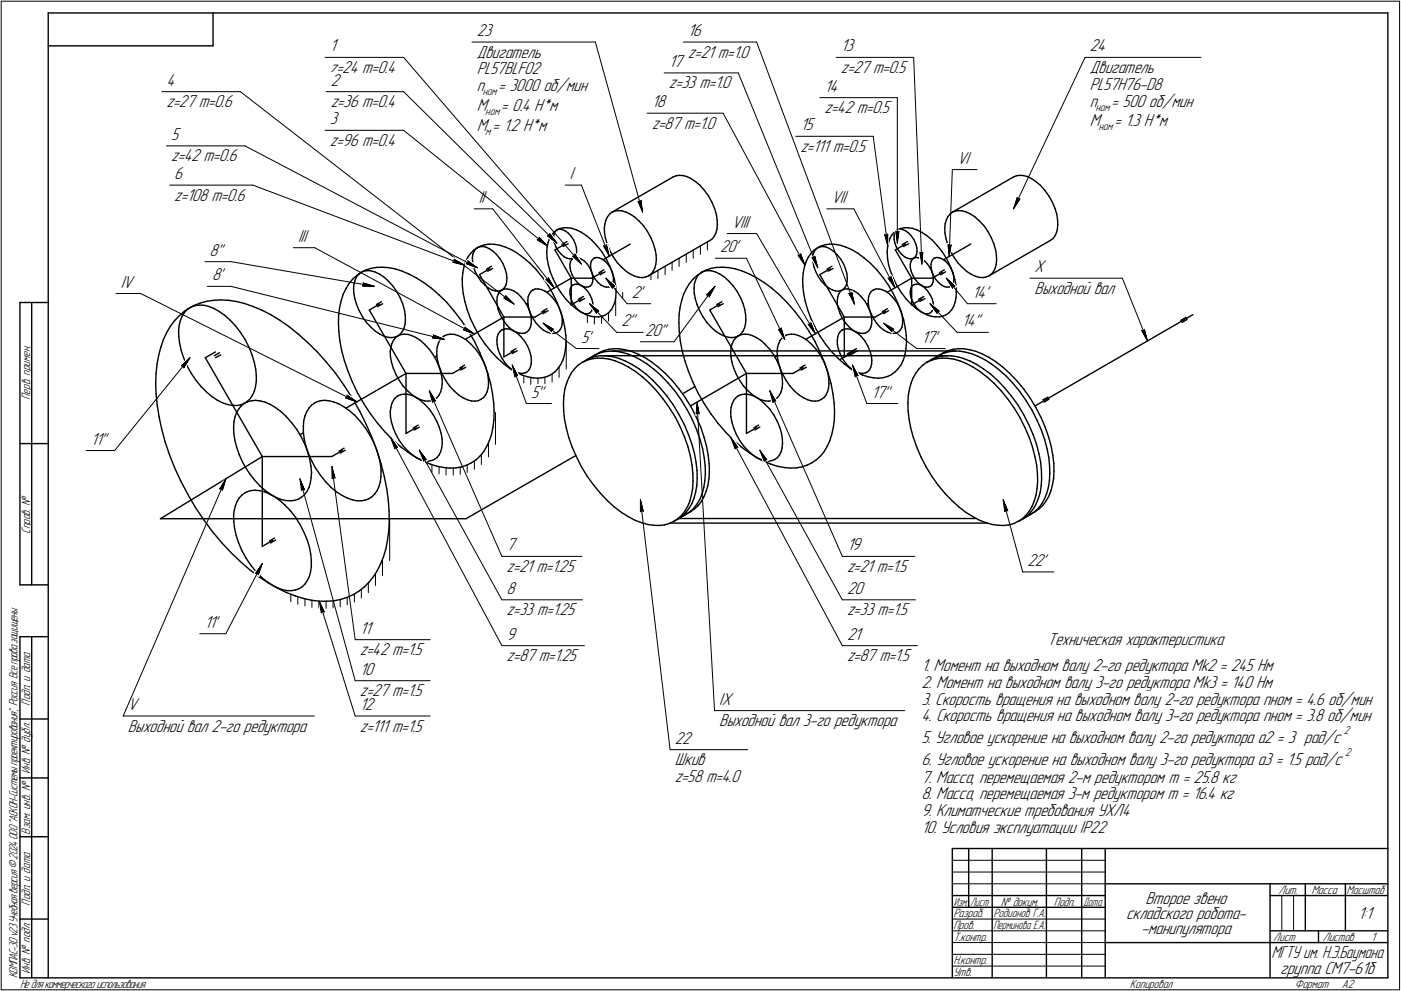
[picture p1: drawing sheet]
<svg xmlns="http://www.w3.org/2000/svg" width="595mm" height="421mm" viewBox="0 0 595 421" stroke-linecap="round" stroke-linejoin="round" font-family="sans-serif">
<defs><g id="words">
<g font-size="7.8">
<text x="202.5" y="15.3">23</text>
<text x="292.2" y="15.3">16</text>
<text x="140.1" y="21.9">1</text>
<text x="357.2" y="21.9">13</text>
<text x="462.9" y="21.9">24</text>
<text x="202.5" y="24.5">Двигатель</text>
<text x="284.1" y="28.5">17</text>
<text x="292.2" y="24.5">z=21 m=1.0</text>
<text x="140.1" y="31">z=24 m=0.4</text>
<text x="202.5" y="31.6">PL57BLF02</text>
<text x="357.2" y="31">z=27 m=0.5</text>
<text x="462.9" y="31">Двигатель</text>
<text x="70.7" y="36.5">4</text>
<text x="140.5" y="36.5">2</text>
<text x="202.5" y="38.7">n</text>
<text x="211.8" y="38.7">= 3000 об/мин</text>
<text x="284.1" y="37.6">z=33 m=1.0</text>
<text x="350.2" y="39">14</text>
<text x="462.9" y="38.1">PL57H76-D8</text>
<text x="70.7" y="45.6">z=27 m=0.6</text>
<text x="140.5" y="45.6">z=36 m=0.4</text>
<text x="202.5" y="47.1">M</text>
<text x="212.9" y="47.1">= 0.4 Н*м</text>
<text x="276.9" y="45.6">18</text>
<text x="462.9" y="45.3">n</text>
<text x="472.2" y="45.3">= 500 об/мин</text>
<text x="140.1" y="52.8">3</text>
<text x="350.2" y="48.1">z=42 m=0.5</text>
<text x="462.9" y="53.6">M</text>
<text x="473.4" y="53.6">= 1.3 Н*м</text>
<text x="72.7" y="59.4">5</text>
<text x="202.5" y="55.5">М = 1.2 Н*м</text>
<text x="276.9" y="54.7">z=87 m=1.0</text>
<text x="340" y="55.4">15</text>
<text x="140.1" y="62">z=96 m=0.4</text>
<text x="340" y="64.5">z=111 m=0.5</text>
<text x="72.7" y="68.6">z=42 m=0.6</text>
<text x="406.6" y="69.6">VI</text>
<text x="74" y="76.2">6</text>
<text x="242.1" y="76.2">I</text>
<text x="74" y="85.3">z=108 m=0.6</text>
<text x="203.4" y="86.2">II</text>
<text x="353.2" y="86.2">VII</text>
<text x="310.9" y="96.7">VIII</text>
<text x="126.7" y="102.7">III</text>
<text x="305.9" y="107.2">20'</text>
<text x="89" y="108.7">8''</text>
<text x="90.1" y="119.2">8'</text>
<text x="439.5" y="115.7">X</text>
<text x="51.3" y="122.2">IV</text>
<text x="439.5" y="124.8">Выходной вал</text>
<text x="268.4" y="126.5">2'</text>
<text x="413" y="126.5">14'</text>
<text x="264" y="138.7">2''</text>
<text x="274.1" y="142.7">20''</text>
<text x="408.6" y="138.7">14''</text>
<text x="246.8" y="145.6">5'</text>
<text x="391.4" y="145.6">17'</text>
<text x="225.6" y="168.9">5''</text>
<text x="370.2" y="168.9">17''</text>
<text x="38.5" y="188.9">11''</text>
<text x="215.2" y="233.9">7</text>
<text x="359.8" y="233.9">19</text>
<text x="215.2" y="243">z=21 m=1.25</text>
<text x="359.8" y="243">z=21 m=1.5</text>
<text x="436.4" y="240.5">22'</text>
<text x="215.2" y="252.3">8</text>
<text x="359.8" y="252.3">20</text>
<text x="215.2" y="261.4">z=33 m=1.25</text>
<text x="359.8" y="261.4">z=33 m=1.5</text>
<text x="86.8" y="266.7">11'</text>
<text x="152.8" y="269.3">11</text>
<text x="215.2" y="271.8">9</text>
<text x="359.8" y="271.8">21</text>
<text x="445" y="274.1">Техническая характеристика</text>
<text x="152.8" y="278.4">z=42 m=1.5</text>
<text x="215.2" y="280.9">z=87 m=1.25</text>
<text x="359.8" y="280.9">z=87 m=1.5</text>
<text x="152.8" y="286.7">10</text>
<text x="391.4" y="285.1">1. Момент на выходном валу 2-го редуктора Mk2 = 245 Нм</text>
<text x="391.4" y="292.2">2. Момент на выходном валу 3-го редуктора Mk3 = 140 Нм</text>
<text x="152.8" y="295.8">z=27 m=1.5</text>
<text x="305.5" y="299.4">IX</text>
<text x="391.4" y="299.3">3. Скорость вращения на выходном валу 2-го редуктора nном = 4.6 об/мин</text>
<text x="54.3" y="301.7">V</text>
<text x="152.8" y="301.7">12</text>
<text x="54.3" y="310.8">Выходной вал 2-го редуктора</text>
<text x="152.8" y="310.8">z=111 m=1.5</text>
<text x="305.5" y="308.6">Выходной вал 3-го редуктора</text>
<text x="391.4" y="306.5">4. Скорость вращения на выходном валу 3-го редуктора nном = 3.8 об/мин</text>
<text x="286.6" y="315.9">22</text>
<text x="391.4" y="315.8">5. Угловое ускорение на выходном валу 2-го редуктора a2 = 3 рад/с</text>
<text x="286.6" y="325.1">Шкив</text>
<text x="391.4" y="325.2">6. Угловое ускорение на выходном валу 3-го редуктора a3 = 1.5 рад/с</text>
<text x="286.6" y="332.2">z=58 m=4.0</text>
<text x="391.4" y="332.5">7. Масса, перемещаемая 2-м редуктором m = 25.8 кг</text>
<text x="391.4" y="339.6">8. Масса, перемещаемая 3-м редуктором m = 16.4 кг</text>
<text x="391.4" y="346.7">9. Климатческие требования УХЛ4</text>
<text x="391.4" y="353.9">10. Условия эксплуатации IP22</text>
<text x="486.5" y="384.1">Второе звено</text>
<text x="478.3" y="390.5">складского робота-</text>
<text x="576.9" y="390.5">1:1</text>
<text x="484.7" y="397">-манипулятора</text>
<text x="543.8" y="414">группа СМ7-61б</text>
</g>
<text font-size="7.7" x="540.1" y="407.1">МГТУ им. Н.Э.Баумана</text>
<g font-size="5.4">
<text x="12.8" y="169.9" transform="rotate(-90 12.8 169.9)">Перв. примен.</text>
<text x="12.8" y="226.8" transform="rotate(-90 12.8 226.8)">Справ. №</text>
<text x="12.8" y="299.7" transform="rotate(-90 12.8 299.7)">Подп. и дата</text>
<text x="12.8" y="328.8" transform="rotate(-90 12.8 328.8)">Инв. № дубл.</text>
<text x="12.8" y="354.6" transform="rotate(-90 12.8 354.6)">Взам. инв. №</text>
<text x="543.1" y="379.8">Лит.</text>
<text x="557.1" y="379.8">Масса</text>
<text x="572" y="379.8">Масштаб</text>
<text x="12.8" y="384.7" transform="rotate(-90 12.8 384.7)">Подп. и дата</text>
<text x="405" y="389.8">Разраб.</text>
<text x="422" y="389.8">Родионов Г.А.</text>
<text x="425.2" y="384.8">№ докум.</text>
<text x="447.6" y="384.8">Подп.</text>
<text x="405" y="394.8">Пров.</text>
<text x="405" y="399.8">Т.контр.</text>
<text x="540.9" y="399.8">Лист</text>
<text x="561.9" y="399.8">Листов</text>
<text x="582.4" y="399.8">1</text>
<text x="12.8" y="413.8" transform="rotate(-90 12.8 413.8)">Инв. № подл.</text>
<text x="405" y="409.8">Н.контр.</text>
<text x="7.5" y="415.5" transform="rotate(-90 7.5 415.5)">КОМПАС-3Dv23Учебнаяверсия©2024ООО&quot;АСКОН-Системыпроектирования&quot;, Россия. Всеправазащищены.</text>
<text x="8.5" y="419.8">Недлякоммерческогоиспользования</text>
<text x="405" y="414.8">Утв.</text>
<text x="480" y="419.8">Копировал</text>
<text x="550" y="419.8">Формат</text>
<text x="570" y="419.8">A2</text>
</g>
<g font-size="5.3">
<text x="405.1" y="384.8">Изм.</text>
<text x="412.1" y="384.8">Лист</text>
<text x="460.1" y="384.8">Дата</text>
<text x="422" y="394.8">Перминова Е.А.</text>
</g>
<g font-size="5.1">
<text x="205" y="40.5">ном</text>
<text x="465.4" y="47">ном</text>
<text x="206.2" y="48.8">ном</text>
<text x="206.2" y="57.2">м</text>
<text x="466.6" y="55.4">ном</text>
<text x="570.9" y="311.7">2</text>
<text x="571.4" y="321.2">2</text>
</g>
</g></defs>
<g fill="none" stroke="#000" stroke-width=".59">
<path d="M20.5 5.5v410zM20.5 5.5h569zM20.5 19.5h70zM90.5 5.5v14zM589.5 5.5v410zM285.9 75.2l1.3-.5zM287.2 74.7l1.3-.2zM288.5 74.5l1.7 .1zM290.2 74.6l1.6 .4zM291.8 75l1.7 .9zM293.5 75.9l1.9 1.2zM295.4 77.1l1.9 1.6z"/>
<path d="M297.3 78.7l1.9 2.2zM430.5 75.2l1.3-.5zM431.8 74.7l1.4-.2zM433.2 74.5l1.6 .1zM434.8 74.6l1.6 .4zM436.4 75l1.7 .9zM438.1 75.9l1.9 1.2zM440 77.1l2 1.6zM442 78.7l1.8 2.2zM234.3 99.8l-.9 1.5zM235.4 98.6l1.2-.9zM235.4 98.6l-1.1 1.2z"/>
<path d="M235.5 99.1l-.3 1.1zM235.9 98.3l.7-.6zM235.9 98.3l-.4 .8zM236.6 97.7l1.2-.6zM236.6 97.7l.2-.2zM236.8 97.5l.9-.1zM237.7 97.4l1.1 .1zM237.8 97.1l1.6-.3zM238.8 97.5l1.2 .5zM239.4 96.8h1.7zM240 98l1.3 1zM241.1 96.8l1.9 .2z"/>
<path d="M241.3 99l1.3 1.3zM243 97l1.9 .7zM244.9 97.7l2.1 1zM247 98.7l2.2 1.5zM256.7 96.9l.1 2.2zM256.8 99.1l.4 2.2zM257 95.1l-.3 1.8zM257.4 93.5l-.4 1.6zM258.1 92.1l-.7 1.4zM258.9 91l1-.8zM258.9 91l-.8 1.1zM260 90.2h.1"/>
<path d="M259.9 90.2l26-15zM260 90.2l1.2-.5zM261.2 89.7l1.4-.2zM262.6 89.5l1.6 .1zM264.2 89.6l1.7 .5zM265.9 90.1l1.7 .8zM267.6 90.9l1.9 1.2zM269.5 92.1l1.9 1.7zM271.4 93.8l1.9 2zM273.3 95.8l1.7 2.5zM275 98.3l1.4 2.6zM299.2 80.9l1.8 2.4z"/>
<path d="M301 83.3l1.4 2.6zM302.4 85.9l1.1 2.7zM303.5 88.6l.8 2.4zM304.1 99l-.7 1.3zM304.3 91l.3 2.4zM304.5 97.4l-.4 1.6zM304.6 93.4l.1 2.1zM304.7 95.5l-.2 1.9zM378.9 99.8l-.9 1.5zM379.9 98.6l1.3-.9zM379.9 98.6l-1 1.2zM380.1 99.1l-.3 1.1z"/>
<path d="M380.5 98.3l.7-.6zM380.5 98.3l-.4 .8zM381.2 97.7l1.2-.6zM381.2 97.7l.2-.2zM381.4 97.5l1-.1zM382.4 97.4l1.1 .1zM382.4 97.1l1.6-.3zM383.5 97.5l1.1 .5zM384 96.8h1.7zM384.6 98l1.3 1zM385.7 96.8l1.9 .2zM385.9 99l1.3 1.3z"/>
<path d="M387.6 97l2 .7zM389.6 97.7l2 1zM391.6 98.7l2.2 1.5zM401.3 96.9l.1 2.2zM401.4 99.1l.4 2.2zM401.5 95.1l-.2 1.8zM402 93.5l-.5 1.6zM402.6 92.1l-.6 1.4zM403.5 91l1-.8zM403.5 91l-.9 1.1zM404.6 90.2h.1M404.5 90.2l26-15z"/>
<path d="M404.6 90.2l1.2-.5zM405.8 89.7l1.4-.2zM407.2 89.5l1.6 .1zM408.8 89.6l1.7 .5zM410.5 90.1l1.7 .8zM412.2 90.9l1.9 1.2zM414.1 92.1l1.9 1.7zM416 93.8l1.9 2zM417.9 95.8l1.7 2.5zM419.6 98.3l1.4 2.6zM443.8 80.9l1.8 2.4zM445.6 83.3l1.4 2.6z"/>
<path d="M447 85.9l1.1 2.7zM448.1 88.6l.8 2.4zM448.7 99l-.6 1.3zM448.9 91l.3 2.4zM449.2 97.4l-.5 1.6zM449.2 93.4l.1 2.1zM449.3 95.5l-.1 1.9zM149.8 118.6l1.8-1.6zM149.8 118.6l-1.5 1.9zM150.9 119l-.5 1.6zM151.5 117.6l-.6 1.4zM151.6 117l1.8-1.3z"/>
<path d="M152.4 116.5l1-.8zM152.4 116.5l-.9 1.1zM153.4 115.7l1.8-.9zM153.5 115.7l1.2-.6zM153.5 115.7h.1M154.7 115.1l1.4-.1zM155.2 114.8l2.3-.8zM156.1 115l1.5 .1zM157.5 114l2.4-.4zM157.6 115.1l1.7 .5zM159.3 115.6l1.8 .8zM159.9 113.6l2.4-.1z"/>
<path d="M161.1 116.4l1.9 1.2zM162.3 113.5l2.7 .2zM163 117.6l1.8 1.7zM164.8 119.3l2 2.1zM165 113.7l2.8 .5zM167.8 114.2l2.9 .9zM170.7 115.1l3 1.3zM173.7 116.4l3.1 1.6zM176.8 118l3.2 2.1zM196.3 118.5l.1 3zM196.6 115.8l-.3 2.7zM197.1 113.4l-.5 2.4z"/>
<path d="M197.8 111.3l-.7 2.1zM198.7 109.3l-.9 2zM199.9 107.7l-1.2 1.6zM200.7 109.6v1.7zM200.7 111.3l.4 1.9zM200.8 108l-.1 1.6zM201.1 113.2l.7 2.1zM201.3 106.3l1.5-1.1zM201.3 106.3l-1.4 1.4zM201.3 106.8l-.5 1.2zM201.8 115.3l1.1 2.1zM201.9 105.9l.9-.7z"/>
<path d="M201.9 105.9l-.6 .9zM202.8 105.2l1.3-.6zM202.9 105.2l1-.4zM202.9 105.2h.1M202.9 117.4l1.4 2.1zM203.7 116.7l4.3-2.5zM203.7 116.7l10.3 18zM203.9 104.8l1.2-.1zM204.1 104.6l1.9-.6zM204.3 119.5l1.6 1.6zM205.1 104.7l1.3 .3zM206 104l1.9-.3z"/>
<path d="M206.4 105l1.5 .7zM206.7 114.4l2.1-1.3zM207.2 115.2l2.1-1.2zM207.9 105.7l1.5 1zM207.9 103.7l2.2 .1zM209.4 106.7l1.5 1.4zM210.1 103.8l2.2 .4zM210.9 108.1l1.5 1.9zM212.3 104.2l2.4 .8zM212.4 110l1.3 2.1zM213.7 112.1l.8 2.1zM214.5 114.2l.6 2z"/>
<path d="M214.7 105l2.6 1.1zM215.1 116.2l.2 1.9zM215.2 119.6l-.2 1.4zM215.3 118.1l-.1 1.5zM217.3 106.1l2.5 1.5zM219.8 107.6l2.6 2zM222.4 109.6l2.7 2.2zM225.1 111.8l2.7 2.8zM227.8 114.6l2.6 3.2zM230.4 117.8l2.4 3.4zM232.2 107.2l.2 2.5zM232.4 105l-.2 2.2z"/>
<path d="M232.4 109.7l.5 2.7zM232.8 103l-.4 2zM232.9 112.4l.8 2.9zM233.4 101.3l-.6 1.7zM233.7 115.3l1.2 3zM234.9 118.3l1.5 3zM235.2 100.2v1.4zM235.2 101.6l.3 1.5zM235.5 103.1l.6 1.8zM235.7 106.2l4.3-2.5zM235.7 106.2l7 12zM236.1 104.9l1.1 1.7z"/>
<path d="M237.2 106.6l1.2 1.4zM238.4 108l1.3 1.1zM238.7 103.9l2.2-1.3zM239.2 104.7l2.2-1.2zM239.7 109.1l1.2 .6zM240.9 109.7l1.1 .3zM242 110l.9-.1zM242.1 112.3v1.3zM242.1 113.6l.3 1.5zM242.3 111.2l-.2 1.1zM242.4 115.1l.7 1.7zM242.6 100.3l1.1 1.6z"/>
<path d="M242.7 118.2h8.7zM242.7 118.2v11.3zM242.8 110.3l.7-.6zM242.8 110.3l-.5 .9zM242.9 109.9l.9-.3zM243.1 116.8l1 1.8zM243.5 109.7l.3-.1zM243.7 101.9l.7 1.8zM243.8 109.6l.9-.2zM244.1 118.6l1.2 1.5zM244.3 108.9l-.5 .7zM244.4 103.7l.5 1.6z"/>
<path d="M244.7 109.4l1.1 .2zM244.8 107.9l-.5 1zM244.9 105.3v1.5zM244.9 106.8l-.1 1.1zM245.8 109.6l1.1 .5zM246.9 110.1l1.3 .8zM248.2 110.9l1.3 1.4zM249.2 100.2l2.2 1.8zM249.5 112.3l1.1 1.7zM250.4 113.7l.5-.2zM250.6 114l.8 1.7zM250.9 112.3v1.3z"/>
<path d="M250.9 113.6l.3 1.5zM251.1 111.2l-.2 1.1zM251.2 115.1l.6 1.7zM251.4 118.2l4.3-2.5zM251.4 115.7l.4 1.6zM251.4 102l2.1 2.3zM251.6 110.3l.7-.6zM251.6 110.3l-.5 .9zM251.7 119.9l-.4 1zM251.8 117.3l.1 1.4zM251.8 116.8l1 1.8zM251.9 118.7l-.2 1.2z"/>
<path d="M252.3 109.7l.3-.1zM252.6 109.6l.9-.2zM252.8 118.6l1.3 1.5zM253.5 104.3l2.1 2.6zM253.5 109.4l1 .2zM254.4 115.9l2.1-1.3zM254.5 109.6l1.2 .5zM254.9 116.8l2.1-1.3zM255.6 106.9l1.9 3zM255.7 110.1l1.3 .8zM256.2 110.3l11.5-6.6zM257 110.9l1.2 1.4z"/>
<path d="M257.2 101.3l.8 2.6zM257.5 109.9l1.5 3zM258 103.9l1.1 2.6zM258.2 112.3l1.1 1.7zM259 112.9l1.2 3.1zM259.1 106.5l1.4 2.6zM259.3 114l.8 1.7zM260.1 115.7l.4 1.6zM260.2 116l.8 2.9zM260.4 119.9l-.4 1zM260.5 109.1l1.7 2.5zM260.5 117.3l.1 1.4z"/>
<path d="M260.6 118.7l-.2 1.2zM261 118.9l.5 2.7zM262.2 111.6l2 2zM264.2 113.6l1.8 1.7zM266 115.3l1.9 1.2zM267.9 116.5l1.8 .8zM269.7 117.3l1.7 .6zM271.4 117.9h1.5zM272.9 117.9l1.4-.2zM274.3 117.7l1.2-.5zM275.5 117.2l1.1-.8zM275.5 117.2l26-15z"/>
<path d="M276.4 100.9l1.1 2.6zM277.5 115.3l-.9 1.1zM277.5 103.5l.8 2.6zM278.1 114l-.6 1.3zM278.3 106.1l.4 2.3zM278.6 112.4l-.5 1.6zM278.7 108.4l.1 2.1zM278.8 110.5l-.2 1.9zM294.4 118.6l1.8-1.6zM294.4 118.6l-1.5 1.9zM295.5 119l-.5 1.6zM296.1 117.6l-.6 1.4z"/>
<path d="M296.2 117l1.8-1.3zM297 116.5l1-.8zM297 116.5l-.9 1.1zM298.1 115.7h.1M298 115.7l1.8-.9zM298.1 115.7l1.2-.6zM299.3 115.1l1.4-.1zM299.8 114.8l2.2-.8zM300.7 115l1.6 .1zM301.5 102.2l1.1-.8zM302 114l2.4-.4zM302.3 115.1l1.7 .5z"/>
<path d="M303.4 100.3l-.8 1.1zM304 115.6l1.7 .8zM304.4 113.6l2.5-.1zM305.7 116.4l1.9 1.2zM306.9 113.5l2.7 .2zM307.6 117.6l1.9 1.7zM309.5 119.3l1.9 2.1zM309.6 113.7l2.7 .5zM312.3 114.2l3 .9zM315.3 115.1l3 1.3zM318.3 116.4l3.1 1.6zM321.4 118l3.2 2.1z"/>
<path d="M341 118.5v3zM341.2 115.8l-.2 2.7zM341.7 113.4l-.5 2.4zM342.4 111.3l-.7 2.1zM343.3 109.3l-.9 2zM344.5 107.7l-1.2 1.6zM345.3 109.6l.1 1.7zM345.4 111.3l.3 1.9zM345.4 108l-.1 1.6zM345.7 113.2l.8 2.1zM345.9 106.3l1.5-1.1zM345.9 106.3l-1.4 1.4z"/>
<path d="M345.9 106.8l-.5 1.2zM346.5 115.3l1.1 2.1zM346.5 105.9l.9-.7zM346.5 105.9l-.6 .9zM347.4 105.2l1.3-.6zM347.5 105.2l1-.4zM347.5 105.2h.1M347.6 117.4l1.3 2.1zM348.2 116.7l4.4-2.5zM348.2 116.7l10.4 18zM348.5 104.8l1.2-.1zM348.7 104.6l1.8-.6z"/>
<path d="M348.9 119.5l1.5 1.6zM349.7 104.7l1.3 .3zM350.5 104l2.1-.3zM351 105l1.5 .7zM351.3 114.4l2.1-1.3zM351.8 115.2l2.1-1.2zM352.5 105.7l1.5 1zM352.6 103.7l2.1 .1zM354 106.7l1.5 1.4zM354.7 103.8l2.3 .4zM355.5 108.1l1.5 1.9zM357 104.2l2.3 .8z"/>
<path d="M357 110l1.3 2.1zM358.3 112.1l.9 2.1zM359.2 114.2l.5 2zM359.3 105l2.6 1.1zM359.7 116.2l.2 1.9zM359.8 119.6l-.2 1.4zM359.9 118.1l-.1 1.5zM361.9 106.1l2.5 1.5zM364.4 107.6l2.6 2zM367 109.6l2.7 2.2zM369.7 111.8l2.7 2.8zM372.4 114.6l2.6 3.2z"/>
<path d="M375 117.8l2.4 3.4zM376.9 107.2l.1 2.5zM377 105l-.1 2.2zM377 109.7l.4 2.7zM377.4 103l-.4 2zM377.4 112.4l.9 2.9zM378 101.3l-.6 1.7zM378.3 115.3l1.2 3zM379.5 118.3l1.5 3zM379.8 100.2v1.4zM379.8 101.6l.3 1.5zM380.1 103.1l.6 1.8z"/>
<path d="M380.3 106.2l4.3-2.5zM380.3 106.2l7 12zM380.7 104.9l1.1 1.7zM381.8 106.6l1.1 1.4zM382.9 108l1.4 1.1zM383.3 103.9l2.2-1.3zM383.8 104.7l2.2-1.2zM384.3 109.1l1.2 .6zM385.5 109.7l1.1 .3zM386.6 110l.9-.1zM386.7 112.3v1.3zM386.7 113.6l.3 1.5z"/>
<path d="M386.9 111.2l-.2 1.1zM387 115.1l.7 1.7zM387.2 100.3l1.1 1.6zM387.3 118.2h8.7zM387.3 118.2v11.3zM387.4 110.3l.7-.6zM387.4 110.3l-.5 .9zM387.5 109.9l.9-.3zM387.7 116.8l1 1.8zM388.1 109.7l.3-.1zM388.3 101.9l.7 1.8zM388.4 109.6l.9-.2z"/>
<path d="M388.7 118.6l1.2 1.5zM389 108.9l-.6 .7zM389 103.7l.5 1.6zM389.3 109.4l1 .2zM389.4 107.9l-.4 1zM389.5 105.3l.1 1.5zM389.6 106.8l-.2 1.1zM390.3 109.6l1.2 .5zM391.5 110.1l1.3 .8zM392.8 110.9l1.2 1.4zM393.8 100.2l2.2 1.8zM394 112.3l1.1 1.7z"/>
<path d="M395.1 113.7l.4-.2zM395.1 114l.9 1.7zM395.5 112.3v1.3zM395.5 113.6l.3 1.5zM395.7 111.2l-.2 1.1zM395.8 115.1l.6 1.7zM396 115.7l.4 1.6zM396 102l2.1 2.3zM396 118.2l4.3-2.5zM396.2 110.3l.6-.6zM396.2 110.3l-.5 .9zM396.3 119.9l-.4 1z"/>
<path d="M396.4 117.3l.1 1.4zM396.4 116.8l1 1.8zM396.5 118.7l-.2 1.2zM396.8 109.7l.4-.1zM397.2 109.6l.8-.2zM397.4 118.6l1.3 1.5zM398 109.4l1.1 .2zM398.1 104.3l2.1 2.6zM399 115.9l2.2-1.3zM399.1 109.6l1.2 .5zM399.5 116.8l2.2-1.3zM400.2 106.9l1.9 3z"/>
<path d="M400.3 110.1l1.3 .8zM400.8 110.3l11.5-6.6zM401.6 110.9l1.2 1.4zM401.8 101.3l.8 2.6zM402.1 109.9l1.5 3zM402.6 103.9l1.1 2.6zM402.8 112.3l1.1 1.7zM403.6 112.9l1.2 3.1zM403.7 106.5l1.4 2.6zM403.9 114l.8 1.7zM404.7 115.7l.4 1.6zM404.8 116l.8 2.9z"/>
<path d="M405 119.9l-.4 1zM405.1 109.1l1.7 2.5zM405.1 117.3l.1 1.4zM405.2 118.7l-.2 1.2zM405.6 118.9l.5 2.7zM406.8 111.6l2 2zM408.8 113.6l1.8 1.7zM410.6 115.3l1.9 1.2zM412.5 116.5l1.8 .8zM414.3 117.3l1.7 .6zM416 117.9h1.5zM417.5 117.9l1.4-.2z"/>
<path d="M418.9 117.7l1.2-.5zM420.1 117.2l1.1-.8zM420.1 117.2l26-15zM421 100.9l1.1 2.6zM422.1 115.3l-.9 1.1zM422.1 103.5l.8 2.6zM422.7 114l-.6 1.3zM422.9 106.1l.3 2.3zM423.2 112.4l-.5 1.6zM423.2 108.4l.1 2.1zM423.3 110.5l-.1 1.9zM446.1 102.2l1.1-.8z"/>
<path d="M448.1 100.3l-.9 1.1zM8.5 128.5v120zM8.5 128.5h12zM13.5 128.5v120zM72.4 138.6l-1.6 2.7zM74.2 136.2l-1.8 2.4zM76.1 138.3l-.2 2.2zM76.2 134.1l2.1-1.9zM76.2 134.1l-2 2.1zM76.6 136.2l-.5 2.1zM77.3 134.5l-.7 1.7zM78.2 132.9l-.9 1.6z"/>
<path d="M78.3 132.2l2.4-1.5zM79.3 131.7l1.4-1zM79.3 131.7l-1.1 1.2zM80.7 130.7l1.7-.9zM80.7 130.7l.8-.4zM81.5 130.3l1.6-.5zM82.4 129.8l2.6-1zM83.1 129.8l1.7-.2zM84.8 129.6l1.9 .1zM85 128.8l2.8-.8zM86.7 129.7l2 .5zM87.8 128l3-.4z"/>
<path d="M88.7 130.2l2.1 .9zM90.8 127.6l3-.2zM90.8 131.1l2.3 1.2zM93.1 132.3l2.3 1.6zM93.8 127.4l3.2 .2zM95.4 133.9l2.3 2.1zM97 127.6l3.4 .5zM97.7 136l2.3 2.4zM100 138.4l2.2 2.9zM100.4 128.1l3.5 .8zM103.9 128.9l3.5 1.3zM107.4 130.2l3.8 1.5z"/>
<path d="M111.2 131.7l3.8 2zM115 133.7l3.9 2.4zM118.9 136.1l3.9 2.7zM122.8 138.8l3.9 3.2zM143.8 137.2l.1 3.7zM143.8 133.8v3.4zM144.3 130.6l-.5 3.2zM144.9 127.7l-.6 2.9zM145.8 125l-.9 2.7zM147 122.6l-1.2 2.4zM148.3 120.5l-1.3 2.1zM150.2 122.4l.1 2.1z"/>
<path d="M150.3 124.5l.4 2.3zM150.4 120.6l-.2 1.8zM150.7 126.8l.8 2.6zM151.5 129.4l1.1 2.6zM152.6 132l1.4 2.6zM154 134.6l1.7 2.5zM155.7 137.1l1.9 2zM156.9 131.7l4.3-2.5zM156.9 131.7l15.6 27zM157.6 139.1l1.9 1.7zM159.9 129.4l2.2-1.2zM160.4 130.3l2.2-1.3z"/>
<path d="M166.8 121.4l1.7 2.4zM168.5 123.8l1.4 2.6zM169.9 126.4l1.1 2.6zM171 129l.8 2.6zM171.6 139.4l-.7 1.4zM171.8 131.6l.3 2.3zM172 137.8l-.4 1.6zM172.1 133.9l.1 2.1zM172.2 136l-.2 1.8zM180 120.1l3.2 2.3zM183.2 122.4l3.3 2.9zM186.5 125.3l3.3 3.2z"/>
<path d="M189.8 128.5l3.2 3.7zM193 132.2l3.1 4.1zM196.1 136.3l2.9 4.3zM196.4 121.5l.4 3.1zM196.8 124.6l.6 3.4zM197.4 128l1.1 3.6zM198.5 131.6l1.3 3.7zM199.8 135.3l1.8 3.7zM201.6 139l2.1 3.7zM205.9 121.1l1.5 1.2zM207.4 122.3l1.6 .9zM209 123.2l1.3 .4z"/>
<path d="M210.3 123.6l1.3 .1zM211.1 127.6l.1 1.7zM211.2 129.3l.3 1.8zM211.2 126.1l-.1 1.5zM211.5 131.1l.8 2.2zM211.6 123.7l1.1-.3zM211.7 124.9l-.5 1.2zM212.3 133.3l1.1 2.1zM212.3 123.9l.9-.7zM212.3 123.9l-.6 1zM212.7 123.4l.9-.5zM213.3 123.2h.1"/>
<path d="M213.3 123.2l1-.4zM213.4 135.4l1.3 2zM214 134.7h13.2zM214 134.7v16.9zM214.3 122.8h1.2zM214.3 139.8l1.2-.1zM214.4 122.1l-.8 .8zM214.7 137.4l1.5 1.7zM215 121l-.6 1.1zM215.5 122.8l1.2 .2zM215.5 139.7l1.2 .3zM216.2 139.1l1.6 1.3z"/>
<path d="M216.7 123l1.6 .6zM216.7 140l1.6 .6zM218.3 123.6l1.5 1zM219.8 124.6l1.5 1.6zM221.3 126.2l1.5 1.8zM222.8 128l1.3 2.1zM223.6 129.2l.6-.3zM224.1 130.1l.9 2.1zM224.2 127.6l.1 1.7zM224.3 129.3l.3 1.8zM224.4 126.1l-.2 1.5zM224.6 131.1l.8 2.2z"/>
<path d="M224.9 124.9l-.5 1.2zM225 132.2l.6 2.1zM225.3 139l-.5 1.1zM225.4 133.3l1.1 2.1zM225.5 123.9l.8-.7zM225.5 123.9l-.6 1zM225.6 134.3l.1 1.8zM225.6 137.7l-.3 1.3zM225.7 136.1l-.1 1.6zM226.4 123.2h.1M226.4 123.2l1-.4zM226.5 135.4l1.3 2z"/>
<path d="M227.2 134.7l4.4-2.5zM227.4 122.8h1.2zM227.8 137.4l1.6 1.7zM228.6 122.8l1.4 .2zM229.4 139.1l1.6 1.3zM230 123l1.4 .6zM230.2 132.4l2.1-1.3zM230.7 133.3l2.1-1.3zM231.4 123.6l1.5 1zM232.2 124.2l10.5-6zM232.8 121.2l2.1 3.8zM232.9 124.6l1.5 1.6z"/>
<path d="M234.4 126.2l1.6 1.8zM234.9 125l1.8 3.7zM236 128l1.2 2.1zM236.4 121.3l1.9 3zM236.7 128.7l1.5 3.7zM237.2 130.1l.9 2.1zM238.1 132.2l.6 2.1zM238.2 132.4l1.1 3.6zM238.3 124.3l2 2.7zM238.5 139l-.6 1.1zM238.7 134.3l.1 1.8zM238.8 137.7l-.3 1.3z"/>
<path d="M238.8 136.1v1.6zM239.3 136l.6 3.4zM239.9 139.4l.5 3.2zM240.3 127l2.2 2.3zM242.1 123.6v1.3zM242.1 124.9l.3 1.6zM242.3 122.4l-.2 1.2zM242.4 126.5l.7 1.7zM242.5 129.3l2.2 1.8zM242.7 129.5l4.3-2.5zM242.8 121.6l.7-.6zM242.8 121.6l-.5 .8z"/>
<path d="M243.1 128.2l1 1.7zM243.5 121l.3-.1zM243.8 120.9l.9-.2zM244.1 129.9l1.2 1.5zM244.7 131.1l2.1 1.5zM244.7 120.7l1.1 .1zM245.3 120.1l1.3 1.1zM245.3 131.4l1.3 1zM245.6 127.2l2.2-1.2zM245.8 120.8l1.1 .5zM246.1 128.1l2.2-1.3zM246.6 121.2l1.2 .6z"/>
<path d="M246.6 132.4l1.2 .7zM246.8 132.6l2.1 1.1zM246.9 121.3l1.3 1zM247.8 121.8l1.1 .2zM247.8 133.1l1.1 .2zM248.2 122.3l1.3 1.3zM248.9 122l1-.1zM248.9 133.7l2 .7zM248.9 133.3h1zM249.5 123.6l1.1 1.7zM249.9 121.9l.8-.3zM249.9 133.3l.8-.5z"/>
<path d="M250.6 125.3l.8 1.7zM250.9 134.4l1.8 .2zM251.3 120.9l-.6 .7zM251.3 132.2l-.6 .6zM251.4 127l.4 1.6zM251.7 131.2l-.4 1zM251.8 128.6l.1 1.4zM251.9 130l-.2 1.2zM252.7 134.6h1.7zM254.1 120.1l1.3 1.1zM254.4 134.6l1.6-.3zM255.4 121.2l1.1 .6z"/>
<path d="M256 134.3l1.4-.6zM256.5 121.8l1.1 .2zM257.4 133.7l1.3-.9zM257.6 122l1.1-.1zM258.7 121.9l.7-.3zM259.7 131.6l-1 1.2zM260 120.9l-.6 .7zM260.5 130l-.8 1.6zM261.2 128.4l-.7 1.6zM261.5 126.3l-.3 2.1zM261.5 121.6l.2 2.4zM261.7 124l-.2 2.3z"/>
<path d="M288.4 137.2l.1 3.7zM288.5 133.8l-.1 3.4zM288.9 130.6l-.4 3.2zM289.6 127.7l-.7 2.9zM290.4 125l-.8 2.7zM291.6 122.6l-1.2 2.4zM292.9 120.5l-1.3 2.1zM294.8 122.4l.1 2.1zM294.9 124.5l.4 2.3zM295 120.6l-.2 1.8zM295.3 126.8l.8 2.6zM296.1 129.4l1.1 2.6z"/>
<path d="M297.2 132l1.4 2.6zM298.6 134.6l1.7 2.5zM300.3 137.1l1.9 2zM301.5 131.7l4.3-2.5zM301.5 131.7l15.6 27zM302.2 139.1l1.9 1.7zM304.5 129.4l2.2-1.2zM305 130.3l2.2-1.3zM311.4 121.4l1.7 2.4zM313.1 123.8l1.4 2.6zM314.5 126.4l1.1 2.6zM315.6 129l.8 2.6z"/>
<path d="M316.2 139.4l-.6 1.4zM316.4 131.6l.3 2.3zM316.7 137.8l-.5 1.6zM316.7 133.9l.1 2.1zM316.8 136l-.1 1.8zM324.6 120.1l3.2 2.3zM327.8 122.4l3.3 2.9zM331.1 125.3l3.2 3.2zM334.3 128.5l3.3 3.7zM337.6 132.2l3.1 4.1zM340.7 136.3l2.9 4.3zM341 121.5l.4 3.1z"/>
<path d="M341.4 124.6l.7 3.4zM342.1 128l1 3.6zM343.1 131.6l1.3 3.7zM344.4 135.3l1.8 3.7zM346.2 139l2.1 3.7zM350.4 121.1l1.6 1.2zM352 122.3l1.6 .9zM353.6 123.2l1.3 .4zM354.9 123.6l1.3 .1zM355.7 127.6v1.7zM355.7 129.3l.4 1.8zM355.9 126.1l-.2 1.5z"/>
<path d="M356.1 131.1l.8 2.2zM356.2 123.7l1.1-.3zM356.3 124.9l-.4 1.2zM356.9 133.3l1 2.1zM357 123.9l.8-.7zM357 123.9l-.7 1zM357.3 123.4l.9-.5zM357.8 123.2l1.1-.4zM357.9 135.4l1.4 2zM358.6 134.7h13.2zM358.6 134.7v16.9zM358.9 122.8h1.2z"/>
<path d="M358.9 139.8l1.2-.1zM359 122.1l-.8 .8zM359.3 137.4l1.5 1.7zM359.6 121l-.6 1.1zM360.1 122.8l1.3 .2zM360.1 139.7l1.3 .3zM360.8 139.1l1.7 1.3zM361.4 123l1.4 .6zM361.4 140l1.4 .6zM362.8 123.6l1.6 1zM364.4 124.6l1.5 1.6zM365.9 126.2l1.6 1.8z"/>
<path d="M367.5 128l1.1 2.1zM368.2 129.2l.6-.3zM368.6 130.1l1 2.1zM368.8 127.6l.1 1.7zM368.9 129.3l.3 1.8zM369 126.1l-.2 1.5zM369.2 131.1l.8 2.2zM369.4 124.9l-.4 1.2zM369.6 132.2l.6 2.1zM369.9 139l-.5 1.1zM370 133.3l1.1 2.1zM370.1 123.9l.8-.7z"/>
<path d="M370.1 123.9l-.7 1zM370.2 134.3l.1 1.8zM370.2 137.7l-.3 1.3zM370.3 136.1l-.1 1.6zM371 123.2h.1M371 123.2l1-.4zM371.1 135.4l1.3 2zM371.8 134.7l4.4-2.5zM372 122.8h1.2zM372.4 137.4l1.6 1.7zM373.2 122.8l1.4 .2zM374 139.1l1.6 1.3z"/>
<path d="M374.6 123l1.4 .6zM374.8 132.4l2.1-1.3zM375.3 133.3l2.1-1.3zM376 123.6l1.5 1zM376.9 124.2l10.4-6zM377.4 121.2l2.2 3.8zM377.5 124.6l1.6 1.6zM379.1 126.2l1.5 1.8zM379.6 125l1.7 3.7zM380.6 128l1.2 2.1zM381 121.3l1.9 3zM381.3 128.7l1.5 3.7z"/>
<path d="M381.8 130.1l.9 2.1zM382.7 132.2l.6 2.1zM382.8 132.4l1.1 3.6zM382.9 124.3l2 2.7zM383.1 139l-.6 1.1zM383.3 134.3l.2 1.8zM383.4 137.7l-.3 1.3zM383.5 136.1l-.1 1.6zM383.9 136l.7 3.4zM384.6 139.4l.4 3.2zM384.9 127l2.2 2.3zM386.7 123.6v1.3z"/>
<path d="M386.7 124.9l.3 1.6zM386.9 122.4l-.2 1.2zM387 126.5l.7 1.7zM387.1 129.3l2.2 1.8zM387.3 129.5l4.3-2.5zM387.4 121.6l.7-.6zM387.4 121.6l-.5 .8zM387.7 128.2l1 1.7zM388.1 121l.3-.1zM388.4 120.9l.9-.2zM388.7 129.9l1.2 1.5zM389.3 131.1l2.1 1.5z"/>
<path d="M389.3 120.7l1 .1zM389.9 120.1l1.3 1.1zM389.9 131.4l1.3 1zM390.2 127.2l2.2-1.2zM390.3 120.8l1.2 .5zM390.7 128.1l2.2-1.3zM391.2 121.2l1.2 .6zM391.2 132.4l1.2 .7zM391.4 132.6l2.1 1.1zM391.5 121.3l1.3 1zM392.4 121.8l1.1 .2zM392.4 133.1l1.1 .2z"/>
<path d="M392.8 122.3l1.2 1.3zM393.5 122l1-.1zM393.5 133.7l2 .7zM393.5 133.3h1zM394 123.6l1.1 1.7zM394.5 121.9l.8-.3zM394.5 133.3l.8-.5zM395.1 125.3l.9 1.7zM395.5 134.4l1.8 .2zM395.9 120.9l-.6 .7zM395.9 132.2l-.6 .6zM396 127l.4 1.6z"/>
<path d="M396.3 131.2l-.4 1zM396.4 128.6l.1 1.4zM396.5 130l-.2 1.2zM397.3 134.6h1.7zM398.7 120.1l1.3 1.1zM399 134.6l1.6-.3zM400 121.2l1.2 .6zM400.6 134.3l1.4-.6zM401.2 121.8l1.1 .2zM402 133.7l1.3-.9zM402.3 122l1-.1zM403.3 121.9l.7-.3z"/>
<path d="M404.3 131.6l-1 1.2zM404.6 120.9l-.6 .7zM405.1 130l-.8 1.6zM405.7 128.4l-.6 1.6zM406.1 126.3l-.4 2.1zM406.1 121.6l.1 2.4zM406.2 124l-.1 2.3zM501.6 136.1l2.2-1.2zM502.1 137l2.2-1.3zM66.3 158.7l-.2 4.2zM66.7 154.7l-.4 4zM67.4 151l-.7 3.7z"/>
<path d="M68.3 147.5l-.9 3.5zM69.4 144.3l-1.1 3.2zM70.8 141.3l-1.4 3zM75.9 140.5v2.6zM75.9 143.1l.4 2.7zM76.3 145.8l.7 3zM77 148.8l1 3.2zM78 152l1.3 3.2zM79.3 155.2l1.8 3.2zM81.1 158.4l2 3.1zM87.2 152l4.3-2.5zM87.2 152l24.2 42z"/>
<path d="M91 151.1l2.2-1.2zM91.5 152l2.2-1.2zM102.2 141.3l2 3.1zM104.2 144.4l1.6 3.3zM105.8 147.7l1.3 3.2zM107.1 150.9l.9 3.1zM108 154l.6 2.9zM108.6 156.9l.3 2.7zM108.9 159.6v2.5zM126.7 142l4 3.5zM130.7 145.5l4.1 4zM134.8 149.5l3.9 4.4z"/>
<path d="M138.7 153.9l3.9 4.8zM142.6 158.7l3.6 5.1zM143.9 140.9l.5 3.9zM144.4 144.8l.7 4.1zM145.1 148.9l1.2 4.3zM146.3 153.2l1.5 4.5zM147.8 157.7l1.9 4.6zM159.5 140.8l1.9 1.2zM161.4 142l1.8 .8zM163.2 142.8l1.6 .5zM164.8 143.3l1.6 .1zM165.8 149.4l.1 2.2z"/>
<path d="M165.9 151.6l.4 2.2zM166 147.6l-.2 1.8zM166.3 153.8l.7 2.6zM166.4 143.4l1.4-.1zM166.5 146l-.5 1.6zM167 156.4l1.1 2.6zM167.1 144.6l-.6 1.4zM167.8 143.3l1.2-.6zM168 143.5l1-.8zM168 143.5l-.9 1.1zM168.1 159l1.5 2.6zM169.1 142.7h.1"/>
<path d="M169 142.7l1.1-.8zM169.1 142.7l1.2-.5zM170.3 142.2l1.4-.2zM170.9 140.8l-.8 1.1zM171.7 142l1.5 .1zM172.5 158.7h19.7zM172.5 158.7v25.4zM173.2 142.1l1.7 .5zM174.9 142.6l1.8 .8zM176.7 143.4l1.9 1.2zM178.6 144.6l1.8 1.7zM180.4 146.3l2 2.1z"/>
<path d="M182.4 148.4l1.7 2.4zM184.1 150.8l1.4 2.6zM184.6 151.7l1-.6zM185.5 153.4l1.1 2.6zM185.5 149.4l.1 2.2zM185.6 151.6l.4 2.2zM185.7 147.6l-.2 1.8zM186 153.8l.8 2.6zM186.2 146l-.5 1.6zM186.6 156l.8 2.6zM186.8 144.6l-.6 1.4zM186.8 156.4l1.1 2.6z"/>
<path d="M187.4 158.6l.4 2.3zM187.7 143.5l1-.8zM187.7 143.5l-.9 1.1zM187.9 159l1.4 2.6zM188.8 142.7h.1M188.8 142.7l1.2-.5zM190 142.2l1.4-.2zM191.4 142l1.6 .1zM192.2 158.7l4.3-2.5zM193 142.1l1.6 .5zM194.6 142.6l1.8 .8zM195.2 156.4l2.2-1.3z"/>
<path d="M195.7 157.2l2.2-1.2zM196.4 143.4l1.9 1.2zM197.6 144.2l16.4-9.5zM198.3 144.6l1.9 1.7zM199 140.6l2.6 4.5zM200.2 146.3l1.9 2.1zM201.6 145.1l2.2 4.7zM202.1 148.4l1.7 2.4zM203.7 142.7l2.4 3.5zM203.8 149.8l1.9 4.5zM203.8 150.8l1.4 2.6zM205.2 153.4l1.1 2.6z"/>
<path d="M205.7 154.3l1.6 4.5zM206.1 146.2l2.6 3.2zM206.3 156l.8 2.6zM207.1 158.6l.3 2.3zM207.3 158.8l1.1 4.4zM208.7 149.4l2.6 2.8zM211.1 144.5l.1 1.7zM211.2 146.2l.3 2zM211.2 143.1l-.1 1.4zM211.3 152.2l2.7 2.4zM211.5 148.2l.8 2.1zM211.7 141.8l-.5 1.3z"/>
<path d="M212.3 150.3l1.1 2.1zM212.3 140.9l.9-.7zM212.3 140.9l-.6 .9zM213.3 140.1l1-.3zM213.3 140.1h.1M213.4 152.4l1.3 2zM214 154.6l2.7 2zM214 151.6l4.4-2.4zM214.7 154.4l1.5 1.6zM216.2 156l1.6 1.3zM216.7 156.6l2.6 1.6zM217.1 149.4l2.1-1.3z"/>
<path d="M217.6 150.2l2.1-1.2zM217.8 140.4l1.5 .7zM217.8 157.3l1.5 .9zM218.3 140.6l1.5 1zM219.3 141.1l1.4 .5zM219.3 158.2l2.4 1.1zM219.3 158.2l1.4 .4zM219.8 141.6l1.5 1.5zM220.7 141.6h1.3zM220.7 158.6l1.3 .1zM221.3 143.1l1.5 1.8zM221.7 159.3l2.5 .8z"/>
<path d="M222 141.6l1.1-.1zM222 158.7l1.1-.3zM222.8 144.9l1.3 2.2zM223.1 141.5l.9-.6zM223.1 158.4l.9-.5zM224 140.9l.8-.8zM224.1 147.1l.9 2.1zM224.8 157.1l-.8 .8zM225 149.2l.6 2zM225.3 156l-.5 1.1zM225.6 151.2l.1 1.9zM225.6 154.6l-.3 1.4z"/>
<path d="M225.7 153.1l-.1 1.5zM231 140.4l1.5 .7zM232.5 159.9l1.7-.8zM232.5 141.1l1.3 .5zM233.8 141.6h1.3zM234.2 159.1l1.5-1.1zM235.1 141.6l1.1-.1zM236.2 141.5l1-.6zM237 156.5l-1.3 1.5zM237.2 140.9l.7-.8zM238.2 154.9l-1.2 1.6zM239.1 153l-.9 1.9z"/>
<path d="M239.8 150.8l-.7 2.2zM240.2 148.3l-.4 2.5zM240.4 142.6l.1 2.9zM240.5 145.5l-.3 2.8zM242.7 158.4l-1.1 2zM244.1 156.6l-1.4 1.8zM245.6 155.1l1.8-1.2zM245.6 155.1l-1.5 1.5zM247.4 153.9l.2-.1zM247.4 153.9l5.2-2.9zM247.6 153.8l1.9-.8zM249.1 153l5.2-3.1z"/>
<path d="M249.3 152.9h.1M249.3 152.9l1.8-.9zM249.5 153l2.1-.6zM251.1 152l2.1-.6zM251.6 152.4l2.2-.3zM252.7 150.9h.1M252.7 150.9l1.9-.9zM253.2 151.4l2.2-.3zM253.8 152.1l2.4 .1zM254.4 149.9l2-.9zM254.4 149.9h.1M254.6 150l2.1-.6z"/>
<path d="M255.4 151.1l2.4 .1zM256.2 152.2l2.5 .4zM256.3 151.1h146.3zM256.4 149l2-.6zM256.7 149.4l2.2-.2zM257.8 151.2l2.5 .4zM258.4 148.4l2.2-.2zM258.7 152.6l2.7 .7zM258.9 149.2h2.4zM259.8 149.1h146.3zM260.3 151.6l2.7 .7zM260.6 148.2h2.4z"/>
<path d="M261.3 149.2l2.4 .4zM261.4 153.3l2.7 1.1zM263 148.2l2.5 .4zM263 152.3l2.7 1.1zM263.7 149.6l2.7 .7zM264.1 154.4l2.9 1.6zM265.5 148.6l2.6 .7zM265.7 153.4l2.8 1.5zM266.4 150.3l2.8 1.1zM267 156l2.9 1.8zM268.1 149.3l2.7 1.1zM268.5 154.9l2.9 1.8z"/>
<path d="M269.2 151.4l2.7 1.4zM269.9 157.8l3 2.3zM270.8 150.4l2.9 1.4zM271.4 156.7l3 2.2zM271.9 152.8l3 1.9zM273.7 151.8l2.9 1.9zM274.4 158.9l3 2.7zM274.9 154.7l3 2.3zM276.6 153.7l3 2.3zM277.9 157l2.9 2.6zM279.6 156l3 2.7zM280.8 159.6l3 3.1z"/>
<path d="M282.6 158.7l3 3zM288.5 140.9l.5 3.9zM289 144.8l.7 4.1zM289.7 148.9l1.2 4.3zM290.9 153.2l1.5 4.5zM292.4 157.7l1.9 4.6zM304.1 140.8l1.9 1.2zM306 142l1.8 .8zM307.8 142.8l1.7 .5zM309.5 143.3l1.5 .1zM310.4 149.4l.1 2.2zM310.5 151.6l.4 2.2z"/>
<path d="M310.6 147.6l-.2 1.8zM310.9 153.8l.8 2.6zM311 143.4l1.4-.1zM311.1 146l-.5 1.6zM311.7 144.6l-.6 1.4zM311.7 156.4l1.1 2.6zM312.4 143.3l1.2-.6zM312.6 143.5l1-.8zM312.6 143.5l-.9 1.1zM312.8 159l1.4 2.6zM313.7 142.7h.1M313.6 142.7l1.1-.8z"/>
<path d="M313.7 142.7l1.2-.5zM314.9 142.2l1.4-.2zM315.6 140.8l-.9 1.1zM316.3 142l1.5 .1zM317.1 158.7v25.4zM317.1 158.7h19.7zM317.8 142.1l1.7 .5zM319.5 142.6l1.8 .8zM321.3 143.4l1.9 1.2zM323.2 144.6l1.8 1.7zM325 146.3l2 2.1zM327 148.4l1.7 2.4z"/>
<path d="M328.7 150.8l1.4 2.6zM329.2 151.7l1-.6zM330.1 153.4l1.1 2.6zM330.1 149.4l.1 2.2zM330.2 151.6l.4 2.2zM330.3 147.6l-.2 1.8zM330.6 153.8l.8 2.6zM330.8 146l-.5 1.6zM331.2 156l.8 2.6zM331.4 144.6l-.6 1.4zM331.4 156.4l1.1 2.6zM332 158.6l.3 2.3z"/>
<path d="M332.3 143.5l1-.8zM332.3 143.5l-.9 1.1zM332.5 159l1.4 2.6zM333.4 142.7h.1M333.4 142.7l1.2-.5zM334.6 142.2l1.4-.2zM336 142l1.6 .1zM336.8 158.7l4.3-2.5zM337.6 142.1l1.7 .5zM339.3 142.6l1.7 .8zM339.8 156.4l2.2-1.3zM340.3 157.2l2.2-1.2z"/>
<path d="M341 143.4l1.9 1.2zM342.2 144.2l16.4-9.5zM342.9 144.6l1.9 1.7zM343.6 140.6l2.6 4.5zM344.8 146.3l1.9 2.1zM346.2 145.1l2.2 4.7zM346.7 148.4l1.7 2.4zM348.3 142.7l2.4 3.5zM348.4 150.8l1.4 2.6zM348.4 149.8l2 4.5zM349.8 153.4l1.1 2.6zM350.4 154.3l1.5 4.5z"/>
<path d="M350.7 146.2l2.6 3.2zM350.9 156l.8 2.6zM351.7 158.6l.3 2.3zM351.9 158.8l1.2 4.4zM353.3 149.4l2.6 2.8zM355.7 144.5v1.7zM355.7 146.2l.4 2zM355.9 143.1l-.2 1.4zM355.9 152.2l2.7 2.4zM356.1 148.2l.8 2.1zM356.3 141.8l-.4 1.3zM356.9 150.3l1 2.1z"/>
<path d="M357 140.9l.8-.7zM357 140.9l-.7 .9zM357 152.7l4.3-2.5zM357.8 140.1l1.1-.3zM357.8 140.1h.1M357.9 152.4l1.4 2zM358.6 154.6l2.7 2zM358.6 151.6l4.4-2.4zM359.3 154.4l1.5 1.6zM359.9 150.4l2.2-1.3zM360.4 151.2l2.2-1.3zM360.8 156l1.7 1.3z"/>
<path d="M361.3 156.6l2.6 1.6zM361.7 149.4l2.1-1.3zM362.1 150.2l2.2-1.2zM362.5 140.4l1.4 .7zM362.5 157.3l1.4 .9zM362.8 140.6l1.6 1zM363.9 141.1l1.4 .5zM363.9 158.2l2.5 1.1zM363.9 158.2l1.4 .4zM364.4 141.6l1.5 1.5zM365.3 141.6h1.3zM365.3 158.6l1.3 .1z"/>
<path d="M365.9 143.1l1.6 1.8zM366.4 159.3l2.4 .8zM366.6 141.6l1.1-.1zM366.6 158.7l1.1-.3zM367.5 144.9l1.1 2.2zM367.7 141.5l.9-.6zM367.7 158.4l.9-.5zM368.6 140.9l.8-.8zM368.6 147.1l1 2.1zM369.4 157.1l-.8 .8zM369.6 149.2l.6 2zM369.9 156l-.5 1.1z"/>
<path d="M370.2 151.2l.1 1.9zM370.2 154.6l-.3 1.4zM370.3 153.1l-.1 1.5zM375.6 140.4l1.5 .7zM377.1 159.9l1.7-.8zM377.1 141.1l1.4 .5zM378.5 141.6h1.2zM378.8 159.1l1.4-1.1zM379.7 141.6l1.1-.1zM380.8 141.5l1-.6zM381.6 156.5l-1.4 1.5zM381.8 140.9l.7-.8z"/>
<path d="M382.8 154.9l-1.2 1.6zM383.7 153l-.9 1.9zM384.4 150.8l-.7 2.2zM384.8 148.3l-.4 2.5zM385 142.6l.1 2.9zM385.1 145.5l-.3 2.8zM389.1 158.4l-1.2 2zM390.5 156.6l-1.4 1.8zM392 155.1l1.7-1.2zM392 155.1l-1.5 1.5zM393.7 153.9l.3-.1zM393.7 153.9l5.2-2.9z"/>
<path d="M394 153.8l1.9-.8zM395.5 153l5.1-3.1zM395.6 152.9h.1M395.6 152.9l1.9-.9zM395.9 153l2-.6zM397.5 152l2-.6zM397.9 152.4l2.3-.3zM399 150.9l2-.9zM399 150.9h.1M399.5 151.4l2.3-.3zM400.2 152.1l2.4 .1zM400.8 149.9h.1"/>
<path d="M400.8 149.9l1.9-.9zM401 150l2-.6zM401.8 151.1l2.4 .1zM402.6 152.2l2.5 .4zM402.7 149l2.1-.6zM403 149.4l2.3-.2zM404.2 151.2l2.5 .4zM404.8 148.4l2.2-.2zM405.1 152.6l2.7 .7zM405.3 149.2h2.4zM406.7 151.6l2.6 .7zM407 148.2h2.4z"/>
<path d="M407.7 149.2l2.4 .4zM407.8 153.3l2.7 1.1zM409.3 152.3l2.8 1.1zM409.4 148.2l2.5 .4zM410.1 149.6l2.6 .7zM410.5 154.4l2.8 1.6zM411.9 148.6l2.6 .7zM412.1 153.4l2.8 1.5zM412.7 150.3l2.8 1.1zM413.3 156l2.9 1.8zM414.5 149.3l2.7 1.1zM414.9 154.9l2.8 1.8z"/>
<path d="M415.5 151.4l2.8 1.4zM416.2 157.8l3 2.3zM417.2 150.4l2.8 1.4zM417.7 156.7l3.1 2.2zM418.3 152.8l2.9 1.9zM420 151.8l3 1.9zM420.8 158.9l3 2.7zM421.2 154.7l3 2.3zM423 153.7l3 2.3zM424.2 157l3 2.6zM426 156l2.9 2.7zM427.2 159.6l3 3.1z"/>
<path d="M428.9 158.7l3 3zM66.1 162.9l.2 4.5zM66.3 167.4l.5 4.7zM66.8 172.1l.8 4.9zM67.6 177l1.1 5.2zM83.1 161.5l2.3 2.8zM85.4 164.3l2.3 2.2zM87.7 166.5l2.3 2zM90 168.5l2.3 1.5zM92.3 170l2.2 1.1zM94.5 171.1l2.1 .8zM96.6 171.9l2 .3z"/>
<path d="M98.6 172.2l1.8 .1zM99.4 179.2l-.2 2.3zM99.8 177.1l-.4 2.1zM100.4 172.3l1.7-.3zM100.5 175.3l-.7 1.8zM101.4 173.7l-.9 1.6zM102.1 172l1.5-.6zM102.5 172.4l1.3-1zM102.5 172.4l-1.1 1.3zM103.6 171.4l1.5-.9zM103.8 171.4l1.4-.7zM105.1 170.5l1.2-1.1z"/>
<path d="M105.2 170.7l1.6-.4zM106.8 170.3l1.8-.2zM107.2 168l-.9 1.4zM108 166.3l-.8 1.7zM108.5 164.3l-.5 2zM108.6 170.1l2 .2zM108.9 162.1l-.4 2.2zM110.6 170.3l2 .6zM112.6 170.9l2.1 .9zM114.7 171.8l2.3 1.3zM117 173.1l2.3 1.7zM119.3 174.8l2.3 2.2z"/>
<path d="M121.6 177l2.3 2.6zM123.9 179.6l2.2 2.9zM129 178.7l-.1 2.3zM129.5 176.7l-.5 2zM130.3 174.9l-.8 1.8zM131.2 173.4l-.9 1.5zM132.3 172.1l1.4-.9zM132.3 172.1l-1.1 1.3zM133.7 171.2l.8-.4zM134.5 170.8l1.6-.5zM136.1 170.3l1.7-.2zM137.8 170.1l1.9 .2z"/>
<path d="M139.7 170.3l2 .5zM141.7 170.8l2.1 .7zM143.8 171.5l2.2 1.3zM146 172.8l2.3 1.6zM146.2 163.8l3.5 5.4zM147 173.4l25.5-14.7zM148.3 174.4l2.4 2zM149.7 162.3l2.2 4.7zM149.7 169.2l3.1 5.6zM150.7 176.4l2.3 2.6zM151.9 167l2.6 4.4zM152.8 174.8l2.8 5.6z"/>
<path d="M153 179l2.2 2.8zM154.5 171.4l2.9 4.5zM157.4 175.9l3 4zM160.4 179.9l3.3 3.7zM165.8 174.9l.1 2.1zM165.9 177l.4 2.3zM166 173.1l-.2 1.8zM166.3 179.3l.7 2.6zM166.5 171.4l-.5 1.7zM167.1 170.1l-.6 1.3zM168 169l1-.9zM168 169l-.9 1.1z"/>
<path d="M169.1 168.1h.1M169.1 168.1l1.2-.5zM169.6 161.6l1.7 2.5zM170.3 167.6l1.4-.1zM171.3 164.1l1.9 2zM171.7 167.5l1.5 .1zM173.2 166.1l1.9 1.7zM173.2 167.6l1.7 .4zM174.9 168l1.8 .8zM175.1 167.8l1.9 1.2zM176.7 168.8l1.9 1.3zM177 169l1.7 .8z"/>
<path d="M178.6 170.1l1.8 1.7zM178.7 169.8l1.7 .5zM180.4 170.3l1.5 .1zM180.4 171.8l2 2zM181.9 170.4l1.5-.1zM182.4 173.8l1.7 2.5zM183.4 170.3l1.2-.6zM184.1 176.3l1.4 2.6zM184.6 169.7l1.1-.8zM185.5 178.9l1.1 2.6zM186.5 167.8l-.8 1.1zM187.2 166.5l-.7 1.3z"/>
<path d="M187.6 164.8l-.4 1.7zM187.8 160.9l.1 2.1zM187.9 163l-.3 1.8zM189.3 161.6l1.7 2.5zM191 164.1l2 2zM193 166.1l1.8 1.7zM194.8 167.8l1.9 1.2zM196.7 169l1.8 .8zM198.5 169.8l1.7 .5zM200.2 170.3l1.5 .1zM201.7 170.4l1.4-.1zM203.1 170.3l1.2-.6z"/>
<path d="M204.3 169.7l1.1-.8zM206.2 167.8l-.8 1.1zM206.9 166.5l-.7 1.3zM207.3 164.8l-.4 1.7zM207.4 160.9l.1 2.1zM207.5 163l-.2 1.8zM208.4 163.2l.8 4.1zM209.2 167.3l.5 4zM209.7 171.3l.2 3.6zM209.8 178.4l-.4 3.2zM209.9 174.9l-.1 3.5zM224.2 160.1l2.3 .4z"/>
<path d="M226.5 160.5l2.1 .2zM228.6 160.7l2-.3zM230.6 160.4l1.9-.5zM239.4 171.2v3.3zM239.4 174.5l.4 3.6zM239.5 168.1l-.1 3.1zM239.8 178.1l.7 3.7zM239.9 165.3l-.4 2.8zM240.7 162.7l-.8 2.6zM241.6 160.4l-.9 2.3zM272.9 160.1l2.9 2.7zM275.8 162.8l3 3.1z"/>
<path d="M277.4 161.6l2.9 3.2zM278.8 165.9l2.9 3.6zM280.3 164.8l3 3.4zM281.7 169.5l2.7 3.8zM283.3 168.2l2.7 3.8zM283.8 162.7l3 3.5zM284.4 173.3l2.5 4.1zM285.6 161.7l2.9 3.6zM286 172l2.5 4.2zM286.8 166.2l2.7 3.9zM286.9 177.4l2.2 4.2zM288.5 165.3l2.7 3.8z"/>
<path d="M288.5 176.2l2.2 4.1zM289.5 170.1l2.4 4.1zM290 167.3l5.1-3zM291.2 169.1l2.5 4zM291.9 174.2l2.2 4.2zM293.3 172.5l23.8-13.8zM293.7 173.1l2.1 4.3zM294.1 178.4l1.8 4.1zM294.3 162.3l2.2 4.7zM295.8 177.4l1.9 4.1zM296.5 167l2.6 4.4zM299.1 171.4l2.9 4.5z"/>
<path d="M302 175.9l3.1 4zM305.1 179.9l3.2 3.7zM310.4 174.9l.1 2.1zM310.5 177l.4 2.3zM310.6 173.1l-.2 1.8zM310.9 179.3l.8 2.6zM311.1 171.4l-.5 1.7zM311.7 170.1l-.6 1.3zM312.6 169l1-.9zM312.6 169l-.9 1.1zM313.7 168.1h.1M313.7 168.1l1.2-.5z"/>
<path d="M314.2 161.6l1.7 2.5zM314.9 167.6l1.4-.1zM315.9 164.1l1.9 2zM316.3 167.5l1.5 .1zM317.8 166.1l1.9 1.7zM317.8 167.6l1.7 .4zM319.5 168l1.8 .8zM319.7 167.8l1.9 1.2zM321.3 168.8l1.9 1.3zM321.6 169l1.7 .8zM323.2 170.1l1.8 1.7zM323.3 169.8l1.7 .5z"/>
<path d="M325 170.3l1.6 .1zM325 171.8l2 2zM326.6 170.4l1.4-.1zM327 173.8l1.7 2.5zM328 170.3l1.2-.6zM328.7 176.3l1.4 2.6zM329.2 169.7l1.1-.8zM330.1 178.9l1.1 2.6zM331.1 167.8l-.8 1.1zM331.8 166.5l-.7 1.3zM332.2 164.8l-.4 1.7zM332.3 160.9l.1 2.1z"/>
<path d="M332.4 163l-.2 1.8zM333.9 161.6l1.7 2.5zM335.6 164.1l1.9 2zM337.5 166.1l1.9 1.7zM339.4 167.8l1.9 1.2zM341.3 169l1.8 .8zM343.1 169.8l1.7 .5zM344.8 170.3l1.5 .1zM346.3 170.4l1.4-.1zM347.7 170.3l1.2-.6zM348.9 169.7l1.1-.8zM350.9 167.8l-.9 1.1z"/>
<path d="M351.5 166.5l-.6 1.3zM352 164.8l-.5 1.7zM352 160.9l.1 2.1zM352.1 163l-.1 1.8zM353.1 163.2l.7 4.1zM353.8 167.3l.5 4zM354.3 171.3l.2 3.6zM354.4 178.4l-.4 3.2zM354.5 174.9l-.1 3.5zM368.8 160.1l2.3 .4zM371.1 160.5l2.1 .2zM373.2 160.7l2-.3z"/>
<path d="M375.2 160.4l1.9-.5zM385.7 171.2v3.3zM385.7 174.5l.5 3.6zM385.8 168.1l-.1 3.1zM386.2 178.1l.6 3.7zM386.3 165.3l-.5 2.8zM387 162.7l-.7 2.6zM387.9 160.4l-.9 2.3zM419.2 160.1l3 2.7zM422.2 162.8l3 3.1zM423.8 161.6l2.9 3.2zM425.2 165.9l2.9 3.6z"/>
<path d="M426.7 164.8l2.9 3.4zM428.1 169.5l2.7 3.8zM429.6 168.2l2.8 3.8zM430.2 162.7l2.9 3.5zM430.8 173.3l2.4 4.1zM431.9 161.7l2.9 3.6zM432.4 172l2.4 4.2zM433.1 166.2l2.7 3.9zM433.2 177.4l2.2 4.2zM434.8 165.3l2.8 3.8zM434.8 176.2l2.2 4.1zM435.8 170.1l2.5 4.1z"/>
<path d="M437.6 169.1l2.4 4zM438.3 174.2l2.1 4.2zM439.7 172.5l67-38.8zM440 173.1l2.2 4.3zM440.4 178.4l1.9 4.1zM442.2 177.4l1.8 4.1zM443 169.9l2.2-1.2zM443.5 170.9l2.1-1.3zM8.5 188.5h12zM68.7 182.2l1.4 5.4zM70.1 187.6l1.9 5.5zM72 193.1l2.2 5.6z"/>
<path d="M74.2 198.7l2.6 5.7zM99.2 181.5l.1 2.6zM99.3 184.1l.4 2.8zM99.7 186.9l.8 3zM100.5 189.9l1.1 3.2zM101.6 193.1l1.4 3.2zM103 196.3l1.1 1.9zM104.1 198.2l2 3.1zM111.4 194h29.6zM111.4 194v38.2zM126.1 182.5l1.8 3.1zM127.4 184.7l1.5-.8z"/>
<path d="M127.9 185.6l1.6 3.3zM128.9 181v2.6zM128.9 183.6l.3 2.8zM129.2 186.4l.7 2.9zM129.5 188.9l1.2 3.2zM129.9 189.3l1 3.1zM130.7 192.1l.9 3.1zM130.9 192.4l1.4 3.3zM131.6 195.2l.5 2.8zM132.1 198l.2 2.7zM132.3 195.7l1.7 3.2zM134 198.9l2.1 3z"/>
<path d="M141 194l4.4-2.6zM144 191.7l2.1-1.3zM144.5 192.5l2.1-1.2zM155.2 181.8l1.9 3.1zM155.6 180.4l2.5 5.7zM157.1 184.9l1.7 3.2zM158.1 186.1l2.1 5.6zM158.8 188.1l1.3 3.2zM160.1 191.3l.9 3.2zM160.2 191.7l1.7 5.4zM161 194.5l.6 2.9zM161.6 197.4l.3 2.7z"/>
<path d="M161.9 197.1l1.3 5.3zM163.7 183.6l3.2 3.3zM166.9 186.9l3.3 2.9zM167 181.9l1.1 2.6zM168.1 184.5l1.5 2.6zM169.6 187.1l1.7 2.4zM170.2 189.8l3.2 2.4zM171.3 189.5l1.9 2.1zM172.5 184.1l4.3-2.4zM173.2 191.6l1.9 1.6zM173.4 192.2l3.2 2.1zM175.1 193.2l1.9 1.3z"/>
<path d="M175.5 181.9l2.1-1.3zM176 182.7l2.1-1.3zM176.6 194.3l3.1 1.6zM177 194.5l1.7 .8zM178.7 195.3l1.7 .4zM179.7 195.9l3.1 1.3zM180.4 195.7l1.5 .2zM181.9 195.9l1.5-.2zM182.8 197.2l2.9 .9zM183.4 195.7l1.2-.5zM184.6 195.2l1.1-.8zM185.7 198.1l2.8 .5z"/>
<path d="M186.5 193.3l-.8 1.1zM186.6 181.5l.8 2.6zM187.2 191.9l-.7 1.4zM187.4 184.1l.4 2.3zM187.6 190.3l-.4 1.6zM187.8 186.4l.1 2.1zM187.9 188.5l-.3 1.8zM188.5 198.6l2.7 .3zM191.2 198.9l2.4-.1zM193.6 198.8l2.5-.4zM196.1 198.4l2.2-.8zM198.3 197.6l2-1z"/>
<path d="M200.3 196.6l2-1.3zM202.3 195.3l1.7-1.6zM205.5 191.9l-1.5 1.8zM206.8 189.7l-1.3 2.2zM207.9 187.3l-1.1 2.4zM208.8 184.6l-.9 2.7zM209.4 181.6l-.6 3zM240.5 181.8l1.1 4zM241.6 185.8l1.4 4zM243 189.8l1.9 4.3zM244.9 194.1l2.1 4.2zM247 198.3l2.4 4.1z"/>
<path d="M289.1 181.6l1.7 4.2zM290.7 180.3l1.7 4.3zM290.8 185.8l1.5 4.1zM292.3 189.9l1 4zM292.4 184.6l1.5 4zM293.3 193.9l.7 3.7zM293.9 188.6l1.1 4zM294 197.6l.3 3.6zM295 192.6l.7 3.7zM295.7 196.3l.4 3.6zM295.9 182.5l1.4 4.2zM296.1 199.9l.1 3.4z"/>
<path d="M297.3 186.7l1.1 3.9zM297.7 181.5l1.3 4.2zM298.4 190.6l.7 3.8zM299 185.7l1.1 4zM299.1 194.4l.5 3.6zM299.6 198v3.3zM300.1 189.7l.7 3.7zM300.8 193.4l.4 3.5zM301.2 196.9l.1 3.3zM308.3 183.6l3.2 3.3zM311.5 186.9l3.3 2.9zM311.7 181.9l1.1 2.6z"/>
<path d="M312.8 184.5l1.4 2.6zM314.2 187.1l1.7 2.4zM314.8 189.8l3.2 2.4zM315.9 189.5l1.9 2.1zM317.1 184.1l4.3-2.4zM317.8 191.6l1.9 1.6zM318 192.2l3.2 2.1zM319.7 193.2l1.9 1.3zM320.1 181.9l2.1-1.3zM320.6 182.7l2.1-1.3zM321.2 194.3l3.2 1.6zM321.6 194.5l1.7 .8z"/>
<path d="M323.3 195.3l1.7 .4zM324.4 195.9l3 1.3zM325 195.7l1.6 .2zM326.6 195.9l1.4-.2zM327.4 197.2l2.9 .9zM328 195.7l1.2-.5zM329.2 195.2l1.1-.8zM330.3 198.1l2.8 .5zM331.1 193.3l-.8 1.1zM331.2 181.5l.8 2.6zM331.8 191.9l-.7 1.4zM332 184.1l.3 2.3z"/>
<path d="M332.2 190.3l-.4 1.6zM332.3 186.4l.1 2.1zM332.4 188.5l-.2 1.8zM333.1 198.6l2.6 .3zM335.7 198.9l2.5-.1zM338.2 198.8l2.4-.4zM340.6 198.4l2.3-.8zM342.9 197.6l2-1zM344.9 196.6l1.9-1.3zM346.8 195.3l1.8-1.6zM350.1 191.9l-1.5 1.8zM351.4 189.7l-1.3 2.2z"/>
<path d="M352.5 187.3l-1.1 2.4zM353.3 184.6l-.8 2.7zM354 181.6l-.7 3zM386.8 181.8l1.1 4zM387.9 185.8l1.5 4zM389.4 189.8l1.8 4.3zM391.2 194.1l2.2 4.2zM393.4 198.3l2.4 4.1zM435.4 181.6l1.8 4.2zM437 180.3l1.8 4.3zM437.2 185.8l1.4 4.1zM438.6 189.9l1 4z"/>
<path d="M438.8 184.6l1.5 4zM439.6 193.9l.8 3.7zM440.3 188.6l1 4zM440.4 197.6l.3 3.6zM441.3 192.6l.7 3.7zM442 196.3l.4 3.6zM442.3 182.5l1.4 4.2zM442.4 199.9l.1 3.4zM443.7 186.7l1.1 3.9zM444 181.5l1.4 4.2zM444.8 190.6l.7 3.8zM445.4 185.7l1.1 4z"/>
<path d="M445.5 194.4l.4 3.6zM445.9 198v3.3zM446.5 189.7l.7 3.7zM447.2 193.4l.4 3.5zM447.6 196.9l.1 3.3zM76.8 204.4l3 5.6zM79.8 210l3.2 5.6zM83 215.6l3.5 5.2zM99.2 219.2l.1 2.5zM99.5 216.9l-.3 2.3zM100 214.9l-.5 2zM100.7 213.1l-.7 1.8z"/>
<path d="M101.6 211.6l-.9 1.5zM102.8 210.3l1.3-.9zM102.8 210.3l-1.2 1.3zM104.1 209.4l.8-.4zM104.9 209l1.6-.6zM106.1 201.3l2.2 2.8zM106.5 208.4l1.7-.1zM108.2 208.3l2 .1zM108.3 204.1l2.3 2.5zM110.2 208.4l1.9 .5zM110.6 206.6l2.3 2zM112.1 208.9l2.1 .8z"/>
<path d="M112.9 208.6l2.3 1.6zM114.2 209.7l2.3 1.3zM115.2 210.2l2.2 1.2zM116.5 211l2.3 1.6zM117.4 211.4l2.1 .9zM118.8 212.6l2.3 2zM119.5 212.3l2.1 .4zM121.1 214.6l2.3 2.5zM121.6 212.7l1.8 .1zM123.4 212.8l1.7-.2zM123.4 217.1l2.2 2.9zM125.1 212.6l1.6-.5z"/>
<path d="M125.6 220l2 3.1zM126.7 212.1l1.4-.9zM128.1 211.2l1.3-1.1zM130.4 208.8l-1 1.3zM131.2 207.2l-.8 1.6zM131.8 205.2l-.6 2zM132.2 203l-.4 2.2zM132.3 200.7l-.1 2.3zM136.1 201.9l2.2 2.8zM138.3 204.7l2.3 2.4zM140.6 207.1l2.4 1.9zM143 209l2.3 1.5z"/>
<path d="M145.3 210.5l2.2 1.1zM147.5 211.6l2.1 .7zM149.6 212.3l2 .5zM151.6 212.8h1.8zM153.4 212.8l1.7-.3zM155.1 212.5l1.5-.6zM156.6 211.9l1.4-.8zM158 211.1l1.2-1.2zM160.2 208.4l-1 1.5zM161 206.8l-.8 1.6zM161.5 204.8l-.5 2zM161.8 202.5l-.3 2.3z"/>
<path d="M161.9 200.1l-.1 2.4zM163.2 202.4l1.1 5.1zM164.3 207.5l.6 4.9zM164.9 212.4l.4 4.6zM165.3 217l.1 4.5zM249.4 202.4l2.8 3.8zM252.2 206.2l2.9 3.4zM255.1 209.6l3 3.2zM258.1 212.8l2.9 2.7zM261 215.5l3.1 2.3zM264.1 217.8l2.9 1.7zM267 219.5l2.7 1.6z"/>
<path d="M290.9 217.2l-1.3 1.7zM291.3 217.8l-1.5 1.5zM291.5 218.4l1.8-1.1zM292.1 215.1l-1.2 2.1zM292.7 216l-1.4 1.8zM293 212.9l-.9 2.2zM293.3 217.4l1.7-1.2zM293.3 217.3l1.5-1.5zM293.7 210.3l-.7 2.6zM293.9 214l-1.2 2zM294.2 207.5l-.5 2.8zM294.3 201.2l.1 3.3z"/>
<path d="M294.4 204.5l-.2 3zM294.8 211.7l-.9 2.3zM295 216.2l1.6-1.4zM295.5 209.1l-.7 2.6zM296 206.3l-.5 2.8zM296.2 214l-1.4 1.8zM296.2 203.3l-.2 3zM297.3 212l-1.1 2zM297.9 213l-1.3 1.8zM298.3 209.7l-1 2.3zM299 207.1l-.7 2.6zM299 211l-1.1 2z"/>
<path d="M299.4 204.3l-.4 2.8zM299.6 201.3l-.2 3zM300 208.7l-1 2.3zM300.7 206.2l-.7 2.5zM301.2 203.3l-.5 2.9zM301.3 200.2l-.1 3.1zM395.8 202.4l2.7 3.8zM398.5 206.2l2.9 3.4zM401.4 209.6l3.1 3.2zM404.5 212.8l2.9 2.7zM407.4 215.5l3 2.3zM410.4 217.8l2.9 1.7z"/>
<path d="M413.3 219.5l2.8 1.6zM435.9 218.9l-1.6 1.5zM436.2 219.3l1.5-1.5zM437.2 217.2l-1.3 1.7zM437.9 218.4l1.8-1.1zM438.4 215.1l-1.2 2.1zM439.1 216l-1.4 1.8zM439.3 212.9l-.9 2.2zM439.7 217.4l1.7-1.2zM439.7 217.3l1.5-1.5zM440.1 210.3l-.8 2.6zM440.2 214l-1.1 2z"/>
<path d="M440.5 207.5l-.4 2.8zM440.7 201.2l.1 3.3zM440.8 204.5l-.3 3zM441.1 211.7l-.9 2.3zM441.4 216.2l1.5-1.4zM441.9 209.1l-.8 2.6zM442.3 206.3l-.4 2.8zM442.5 203.3l-.2 3zM442.6 214l-1.4 1.8zM443.7 212l-1.1 2zM444.2 213l-1.3 1.8zM444.6 209.7l-.9 2.3z"/>
<path d="M445.3 207.1l-.7 2.6zM445.4 211l-1.2 2zM445.8 204.3l-.5 2.8zM445.9 201.3l-.1 3zM446.4 208.7l-1 2.3zM447 206.2l-.6 2.5zM447.5 203.3l-.5 2.9zM447.7 200.2l-.2 3.1zM68.2 220.4l43.2-26.4zM68.2 220.4h129.8zM86.5 220.8l3.8 5.1zM90.3 225.9l3.8 4.6z"/>
<path d="M94.1 230.5l4 4.3zM98.1 234.8l4 3.8zM99.3 221.7l.4 2.8zM99.7 224.5l.6 3zM100.3 227.5l1 3.1zM101.3 230.6l1.4 3.2zM102.1 238.6l4 3.5zM102.7 233.8l1.8 3.3zM104.5 237.1l2 3zM111.4 232.2l4.3-2.6zM114.5 229.9l2.1-1.3zM114.9 230.7l2.2-1.3z"/>
<path d="M127.6 223.1l1.6 3.2zM129.2 226.3l1.4 3.2zM130.6 229.5l.9 3.2zM131.5 232.7l.5 2.8zM132 235.5l.2 2.8zM132.2 238.3v2.4zM161.6 239.7l-1.4 2.9zM162.9 236.6l-1.3 3.1zM163.9 233.2l-1 3.4zM164.6 229.5l-.7 3.7zM165.1 225.6l-.5 3.9zM165.4 221.5l-.3 4.1z"/>
<path d="M198 220.4l46.6-26.9zM269.7 221.1l2.8 1zM272.5 222.1l2.7 .7zM275.2 222.8l2.4 .4zM277.6 223.2l2.4 .1zM280 223.3l2.3-.3zM282.3 223l2-.6zM284.3 222.4l2-.9zM284.6 222.2h134.8zM286.3 221.5l1.7-1.1zM286.3 221.5l5.2-3.1zM288 220.4l1.6-1.5z"/>
<path d="M288.1 220.5l5.2-3.1zM288.1 220.5l1.7-1.2zM288.4 220.3h126.2zM416.1 221.1l2.7 1zM418.8 222.1l2.7 .7zM421.5 222.8l2.5 .4zM424 223.2l2.4 .1zM426.4 223.3l2.2-.3zM428.6 223l2.1-.6zM430.7 222.4l1.9-.9zM432.6 221.5l1.7-1.1zM432.7 221.5l5.2-3.1z"/>
<path d="M434.4 220.5l5.3-3.1zM434.4 220.5l1.8-1.2zM8.5 248.5h12zM106.1 242.1l4 3zM106.5 240.1l2.3 2.8zM108.8 242.9l2.3 2.4zM110.1 245.1l3.9 2.5zM111.1 245.3l2.4 1.8zM113.5 247.1l2.2 1.6zM114 247.6l3.9 2.3zM115.7 248.7l2.2 1.1zM117.9 249.9l3.7 1.8z"/>
<path d="M117.9 249.8l2.1 .7zM120 250.5l2 .5zM121.6 251.7l3.7 1.5zM122 251h1.8zM123.8 251l1.7-.3zM125.3 253.2l3.6 1.1zM125.5 250.7l1.6-.6zM127.1 250.1l1.3-.8zM128.9 254.3l3.3 .7zM129.6 248.1l-1.2 1.2zM130.6 246.6l-1 1.5zM131.4 244.9l-.8 1.7z"/>
<path d="M131.9 243l-.5 1.9zM132.2 255l3.4 .4zM132.2 240.7l-.3 2.3zM135.6 255.4h3.2zM138.8 255.4l3-.1zM141.8 255.3l2.9-.6zM144.7 254.7l2.7-.9zM147.4 253.8l2.6-1.2zM150 252.6l2.4-1.4zM152.4 251.2l2.3-1.8zM154.7 249.4l2-2zM158.6 245.1l-1.9 2.3z"/>
<path d="M160.2 242.6l-1.6 2.5zM8.5 270.5v145zM8.5 270.5h12zM13.5 270.5v145zM8.5 305.5h12zM8.5 330.5h12zM8.5 355.5h12zM404.5 360.5h185zM404.5 360.5v55zM411.5 360.5v25zM421.5 360.5v55zM444.5 360.5v55z"/>
<path d="M459.5 360.5v55zM469.5 360.5v55zM469.5 375.5h120zM539.5 375.5v40zM554.5 375.5v20zM571.5 375.5v20zM8.5 390.5h12zM404.5 380.5h65zM404.5 385.5h65zM539.5 380.5h15zM539.5 395.5h50zM554.5 380.5h35z"/>
<path d="M560.1 395.5v5zM8.5 415.5h12zM20.5 415.5h569zM469.5 400.5h70zM539.5 400.5h50z"/>
</g>
<g fill="none" stroke="#000" stroke-width=".42">
<path d="M.5 .5v420zM.5 .5h594zM200.5 17.9h52.4zM252.9 17.9l20.1 72.3zM290.2 17.9h31.2zM321.4 17.9l41.6 111.3zM594.5 .5v420zM68.7 38.9h33.4zM102.1 38.9l116.3 90.3zM138.1 24.4h33.3zM138.5 38.9h32.9zM171.4 24.4l75.6 87.8z"/>
<path d="M171.4 38.9l65.2 64.4zM282.1 31h31.5zM313.6 31l33.8 82.8zM355.2 24.4h32.9zM388.1 24.4l3.5 87.8zM460.9 24.4l-30.4 64.3zM460.9 24.4h49.2zM138.1 55.4h33.3zM171.4 55.4l61.1 49.1zM274.9 48.1h32.3zM307.2 48.1l34.7 64.5zM338 57.9h32.9z"/>
<path d="M348.2 41.5h33zM370.9 57.9l6.2 46.6zM381.2 41.5v61.8zM70.7 62h33.4zM72.1 78.7h35.3zM104.1 62l98.7 51.8zM107.4 78.7l89.9 33.9zM240.1 78.7h6.9zM247 78.7l11.8 30.2zM404.5 72.1l-1.3 37zM404.5 72.1h10.5zM201.4 88.7h7.9z"/>
<path d="M209.3 88.7l26.2 33.6zM233.5 99.3l-.2 .8zM233.5 99.3l3.1 4zM271 85.6l2 4.6zM271 85.6l.8 .3zM272.3 85.2l-.5 .7zM272.3 85.2l.7 5zM308.9 99.2h12.5zM321.4 99.2l25 42.6zM351.2 88.7h11.5zM362.7 88.7l17.5 33.6zM375.8 99.7l1.3 4.8z"/>
<path d="M375.8 99.7l.7 .4zM377.1 99.5l-.6 .6zM377.1 99.5v5zM380.5 98.3l.7 5zM380.5 98.3l.7 .5zM381.2 98.8l.6-.5zM381.8 98.3l-.6 5zM432.1 83.9l-1.6 4.8zM432.1 83.9l.4 .8zM432.5 84.7l.7-.2zM433.2 84.5l-2.7 4.2zM87 111.2h11.1z"/>
<path d="M98.1 111.2l61 10.5zM124.6 105.2h9.1zM133.7 105.2l67.8 36.7zM192.4 111.4l4.9 1.2zM192.4 111.4l.7-.4zM192.9 110.2l.2 .8zM192.9 110.2l4.4 2.4zM198 112l4.8 1.8zM198 112l.8-.3zM198.7 110.8l.1 .9zM198.7 110.8l4.1 3zM228.2 101.9l4.3 2.6z"/>
<path d="M228.2 101.9l.7-.2zM229 100.8l-.1 .9zM229 100.8l3.5 3.7zM231.9 118.8l3.6 3.5zM231.9 118.8h.8zM232.6 100.2l4 3.1zM232.6 100.2l.7-.1zM232.9 118l-.2 .8zM232.9 118l2.6 4.3zM243.2 108.9l3.8 3.3zM243.2 108.9l.8-.1zM244.2 107.9l-.2 .9z"/>
<path d="M244.2 107.9l2.8 4.3zM256.4 104.5l2.4 4.4zM256.4 104.5l.8 .1zM257.4 118.2l3.7 3.4zM257.4 118.2l2.7 4.2zM257.4 118.2l9 10.8zM257.6 104l-.4 .6zM257.6 104l1.2 4.9zM276.5 116.7v2.2zM279.5 114.9v3.5zM282.5 113.2v3.5zM285.5 111.4v3.5z"/>
<path d="M288.5 109.7v3.5zM291.5 108v3.4zM294.5 106.3v3.4zM297.5 104.6v3.4zM300.5 102.8v3.5zM303.9 109.7h13.2zM317.1 109.7l16.2 34.5zM339 108.5l2.9 4.1zM339 108.5l.8 .1zM340.1 107.9l-.3 .7zM340.1 107.9l1.8 4.7zM344.9 109.4l2.5 4.4z"/>
<path d="M344.9 109.4l.8 .2zM346.1 108.9l-.4 .7zM346.1 108.9l1.3 4.9zM377.3 118.2l2.9 4.1zM377.3 118.2l.8 .1zM378.5 117.5l-.4 .8zM378.5 117.5l1.7 4.8zM390.7 107.3l.9 4.9zM390.7 107.3l.7 .4zM391.4 107.7l.6-.5zM392 107.2l-.4 5zM402 118.2l3.6 3.4z"/>
<path d="M402 118.2l2.6 4.2zM402 118.2l9 10.8zM402.7 104l.5 5.1zM402.7 104l.7 .5zM403.4 104.5l.6-.4zM404 104.1l-.8 5zM437.5 118.2h39.3zM476.8 118.2l10.6 26.7zM49.3 124.7h10.5zM59.8 124.7l91.8 46.1zM88.1 121.7h10zM98.1 121.7l90.6 22.5z"/>
<path d="M154 121.5l5.1 .2zM154 121.5l.6-.6zM154.3 120.2l.3 .7zM154.3 120.2l4.8 1.5zM197.4 139l.2 .8zM197.4 139l4.1 2.9zM214 126.7l4.4 2.5zM214 126.7l.8-.3zM214.8 125.6v.8zM214.8 125.6l3.6 3.6zM230.7 137.3l4.3 2.6zM230.7 137.3l3.6 3.6z"/>
<path d="M230.7 137.3l14.1 10.8zM249.5 133.9v3.2zM250.4 129l3.9 3.2zM250.4 129l3 4.1zM250.4 129l11.6 12.2zM252.5 134.6v3.1zM253.5 132.2h.8zM253.5 132.2l-.1 .9zM255.5 134.5v3zM258.5 132.8v3.7zM260.3 121.7l.8-.1zM260.3 121.7l-.2 .7z"/>
<path d="M261.5 126.7v7.4zM264.5 124.2v2.6zM266.4 129h10zM300.1 125.3h.9zM301 125.3l.2 .9zM303.7 121.7l-2.5 4.5zM303.7 121.7l-3.6 3.6zM303.7 121.7l-17.4 23.5zM330.6 140l2.7 4.2zM330.6 140l.9 .1zM331.8 139.4l-.3 .7zM331.8 139.4l1.5 4.8z"/>
<path d="M343.3 137.8l3.1 4zM343.3 137.8l.8 .1zM344.4 137.2l-.3 .7zM344.4 137.2l2 4.6zM360.6 124.7l2.4 4.5zM360.6 124.7l.8 .3zM361.9 124.3l-.5 .7zM361.9 124.3l1.1 4.9zM375.3 137.3l4.3 2.6zM375.3 137.3l3.6 3.6zM375.3 137.3l14.1 10.8zM395.1 129l3.8 3.2z"/>
<path d="M395.1 129l2.9 4.1zM395.1 129l11.5 12.2zM398.1 132.2h.8zM398.1 132.2l-.1 .9zM404.9 121.7l.7-.1zM404.9 121.7l-.3 .7zM411 129h12.2zM486.2 140l-.5 .7zM486.2 140l1.2 4.9zM77 155.4h.9zM77 155.4l3.7-3.4zM77.9 155.4l.2 .9z"/>
<path d="M80.7 152l-2.6 4.3zM80.7 152l-32 39.4zM183.7 143.6l5 .6zM183.7 143.6l.7-.5zM184.1 142.3l.3 .8zM184.1 142.3l4.6 1.9zM196.8 140.1l4.7 1.8zM196.8 140.1l.8-.3zM217.6 155.1l2.3 4.5zM217.6 155.1l1.1 5zM217.6 155.1l6 16.3zM219.1 159.3l.8 .3z"/>
<path d="M219.1 159.3l-.4 .8zM222.5 159.6v3.1zM234.3 140l.7-.1zM234.3 140v.9zM234.5 158.9v3.4zM237.5 156v4.4zM240.5 144.9v11.9zM244.8 148.1h9.6zM262 141.2h11.1zM272 145.2h14.3zM362.1 155.1l2.4 4.5zM362.1 155.1l1.2 5z"/>
<path d="M362.1 155.1l6.1 16.3zM363.7 159.3l.8 .3zM363.7 159.3l-.4 .8zM378.9 140l.7-.1zM378.9 140v.9zM389.4 148.1h12.2zM406.6 141.2h13.3zM485 140.5l2.4 4.4zM485 140.5l.7 .2zM146.8 169.1l4.8 1.7zM146.8 169.1l.8-.4zM147.4 167.9l.2 .8z"/>
<path d="M147.4 167.9l4.2 2.9zM182.4 166l2.6 4.3zM182.4 166l1.3 4.9zM182.4 166l30.8 70.4zM184.1 170.2l.9 .1zM184.1 170.2l-.4 .7zM210.5 175.3v13.5zM223.6 171.4h10.7zM225.5 160.4v3zM228.5 160.7v3zM231.5 160.3v3zM295.7 175.9l.6-.6z"/>
<path d="M296.1 170.9l.9 4.9zM296.1 170.9l-.4 5zM296.1 170.9l7.4 131zM296.3 175.3l.7 .5zM327 166l2.5 4.3zM327 166l1.3 4.9zM327 166l30.8 70.4zM328.8 170.2l.7 .1zM328.8 170.2l-.5 .7zM368.2 171.4h13.2zM36.6 191.4h12.1zM141 198.2l1.3 4.9z"/>
<path d="M141 198.2l.1 5.1zM141 198.2l9.9 73.6zM165.9 185.9l2.9 4.2zM165.9 185.9l1.8 4.8zM165.9 185.9l47.3 88.4zM168.1 189.9l.7 .2zM168.1 189.9l-.4 .8zM178.1 191.3l3 4zM178.1 191.3l1.9 4.6zM178.1 191.3l35.1 63.5zM180.3 195.2l.8 .1zM180.3 195.2l-.3 .7z"/>
<path d="M183.5 197.4v3.2zM186.5 198.3v3zM189.5 198.8v3zM192.5 198.9v2.9zM195.5 198.5v3.1zM198.5 197.5v3.2zM201.5 195.8v3.6zM204.5 193v4.4zM207.5 188.1v6zM310.5 185.9l2.9 4.2zM310.5 185.9l1.8 4.8zM310.5 185.9l47.3 88.4z"/>
<path d="M312.7 189.9l.7 .2zM312.7 189.9l-.4 .8zM322.7 191.3l3 4zM322.7 191.3l1.9 4.6zM322.7 191.3l35.1 63.5zM325 195.2l.7 .1zM325 195.2l-.4 .7zM93.3 207.8l.8-.2zM94.1 207.6l.4 .7zM95.9 203.5l-1.4 4.8zM95.9 203.5l-2.6 4.3zM95.9 203.5l-43.6 100.7z"/>
<path d="M127.4 203.5l2 4.6zM127.4 203.5l.7 4.9zM127.4 203.5l23.5 85.7zM128.6 207.8l.8 .3zM128.6 207.8l-.5 .6zM141.6 202.7l.7 .4zM141.6 202.7l-.5 .6zM272 212.3l1.3 5zM272 212.3v5.1zM272 212.3l12.6 106.2zM272.6 216.8l.7 .5zM272.6 216.8l-.6 .6z"/>
<path d="M426.1 212.3l2 4.7zM426.1 212.3l.7 5zM426.1 212.3l8.3 30.7zM427.3 216.7l.8 .3zM427.3 216.7l-.5 .6zM111.4 239.4l-1.7 4.8zM111.4 239.4l-2.9 4.2zM111.4 239.4l-15.5 29.8zM162.5 237.7v6.9zM165.5 220.1v18.1zM213.2 236.4h34zM357.8 236.4h30.8z"/>
<path d="M108.5 243.6l.9-.2zM109.4 243.4l.3 .8zM123.5 252.5v3.2zM126.5 253.6v3.1zM129.5 254.4v3.1zM132.5 255v3.1zM135.5 255.4v3zM135.6 255.4l2.2 4.6zM135.6 255.4l.9 4.9zM135.6 255.4l15.3 48.8zM137 259.7l.8 .3zM137 259.7l-.5 .6z"/>
<path d="M138.5 255.5v3zM141.5 255.3v3zM144.5 254.8v3zM147.5 253.8v3.2zM150.5 252.4v3.4zM153.5 250.4v3.7zM156.5 247.6v4.2zM159.5 243.8v5zM213.2 254.8h34.3zM357.8 254.8h31.1zM434.4 243h13.2zM84.8 269.2h11.1z"/>
<path d="M150.9 271.8h31.8zM213.2 274.3h35zM357.8 274.3h31.9zM150.9 289.2h31.8zM52.3 304.2h81.2zM150.9 304.2h31.8zM284.6 318.5h33zM303.5 301.9h80.8zM404.5 370.5h65zM404.5 375.5h65zM404.5 365.5h65zM404.5 390.5h65z"/>
<path d="M404.5 395.5h65zM544.5 380.5v15zM549.5 380.5v15zM404.5 400.5h65zM404.5 405.5h65zM404.5 410.5h65zM.5 420.5h594z"/>
</g>
<g fill="#fff" stroke="#fff" stroke-width=".42">
<path d="M242.1 70.5h2.8zM242.1 70.6h2.8zM242.1 70.7h2.8zM242.1 70.8h2.8zM242.1 70.9h2.8zM242.1 71h2.8zM242.1 71h2.8zM242.1 71.1h2.8zM242.1 71.2h2.8zM242.1 71.3h2.8zM242.1 71.4h2.8zM242.1 71.5h2.8zM242.1 71.5h2.8zM242.1 71.6h2.8zM242.1 71.7h2.8zM242.1 71.8h2.8zM242.1 71.9h2.8zM242.1 72h2.8zM242.1 72.1h2.8zM242.1 72.1h2.8zM242.1 72.2h2.8zM242.1 72.3h2.8zM242.1 72.4h2.8zM242.1 72.5h2.8zM242.1 72.6h2.8zM242.1 72.6h2.8zM242.1 72.7h2.8zM242.1 72.8h2.8zM242.1 72.9h2.8zM242.1 73h2.8zM242.1 73.1h2.8zM242.1 73.2h2.8zM242.1 73.2h2.8zM242.1 73.3h2.8zM242.1 73.4h2.8zM242.1 73.5h2.8zM242.1 73.6h2.8zM242.1 73.7h2.8zM242.1 73.7h2.8zM242.1 73.8h2.8zM242.1 73.9h2.8zM242.1 74h2.8zM242.1 74.1h2.8zM242.1 74.2h2.8zM242.1 74.3h2.8zM242.1 74.3h2.8zM242.1 74.4h2.8zM242.1 74.5h2.8zM242.1 74.6h2.8zM242.1 74.7h2.8zM242.1 74.8h2.8zM242.1 74.8h2.8zM242.1 74.9h2.8zM242.1 75h2.8zM242.1 75.1h2.8zM242.1 75.2h2.8zM242.1 75.3h2.8zM242.1 75.4h2.8zM242.1 75.4h2.8zM242.1 75.5h2.8zM242.1 75.6h2.8zM242.1 75.7h2.8zM242.1 75.8h2.8zM242.1 75.9h2.8zM242.1 75.9h2.8zM242.1 76h2.8zM242.1 76.1h2.8zM242.1 76.2h2.8zM242.1 76.3h2.8zM242.1 76.4h2.8zM242.1 76.5h2.8zM242.1 76.5h2.8zM242.1 76.6h2.8zM242.1 76.7h2.8zM242.1 76.8h2.8zM242.1 76.9h2.8zM242.1 77h2.8zM242.1 77h2.8zM242.1 77.1h2.8zM242.1 77.2h2.8zM242.1 77.3h2.8zM242.1 77.4h2.8zM242.1 77.5h2.8zM242.1 77.6h2.8zM242.1 77.6h2.8z"/>
<path d="M257.8 103.4h.3zM257.6 103.5h.5zM257.3 103.5h.8zM257 103.6h1.1zM256.8 103.7h1.3zM256.6 103.8h1.5zM256.5 103.9h1.6zM256.3 104h1.9zM256.1 104.1h2.1zM255.9 104.1h2.3zM255.7 104.2h2.5zM255.8 104.3h2.5zM255.9 104.4h2.4zM255.9 104.5h2.4zM255.9 104.6h2.4zM255.9 104.6h2.5zM256 104.7h2.4zM256 104.8h2.4zM256.1 104.9h2.3zM256.1 105h2.4zM256.2 105.1h2.3zM256.3 105.2h2.2zM256.3 105.2h2.2zM256.4 105.3h2.2zM256.4 105.4h2.2zM256.5 105.5h2.1zM256.5 105.6h2.1zM256.5 105.7h2.2zM256.5 105.7h2.2zM256.6 105.8h2.1zM256.7 105.9h2zM256.7 106h2zM256.8 106.1h1.9zM256.8 106.2h1.9zM256.9 106.3h1.8zM256.9 106.3h1.9zM257 106.4h1.8zM257 106.5h1.8zM257 106.6h1.8zM257.1 106.7h1.8zM257.1 106.8h1.8zM257.2 106.8h1.7zM257.2 106.9h1.7zM257.3 107h1.6zM257.3 107.1h1.6zM257.4 107.2h1.5zM257.4 107.3h1.5zM257.5 107.4h1.4zM257.5 107.4h1.4zM257.6 107.5h1.3zM257.6 107.6h1.3zM257.7 107.7h1.2zM257.8 107.8h1.1zM257.9 107.9h1zM258 107.9h.9zM258.1 108h.8zM258.1 108.1h.8zM258.2 108.2h.7zM258.3 108.3h.6zM258.4 108.4h.5zM258.5 108.5h.4zM258.6 108.5h.3zM258.7 108.6h.2z"/>
<path d="M203.4 80.6h3.9zM203.4 80.7h3.9zM203.4 80.8h3.9zM203.4 80.9h3.9zM203.4 80.9h3.9zM203.4 81h3.9zM203.4 81.1h3.9zM203.4 81.2h3.9zM203.4 81.3h3.9zM203.4 81.4h3.9zM203.4 81.4h3.9zM203.4 81.5h3.9zM203.4 81.6h3.9zM203.4 81.7h3.9zM203.4 81.8h3.9zM203.4 81.9h3.9zM203.4 82h3.9zM203.4 82h3.9zM203.4 82.1h3.9zM203.4 82.2h3.9zM203.4 82.3h3.9zM203.4 82.4h3.9zM203.4 82.5h3.9zM203.4 82.5h3.9zM203.4 82.6h3.9zM203.4 82.7h3.9zM203.4 82.8h3.9zM203.4 82.9h3.9zM203.4 83h3.9zM203.4 83.1h3.9zM203.4 83.1h3.9zM203.4 83.2h3.9zM203.4 83.3h3.9zM203.4 83.4h3.9zM203.4 83.5h3.9zM203.4 83.6h3.9zM203.4 83.7h3.9zM203.4 83.7h3.9zM203.4 83.8h3.9zM203.4 83.9h3.9zM203.4 84h3.9zM203.4 84.1h3.9zM203.4 84.2h3.9zM203.4 84.2h3.9zM203.4 84.3h3.9zM203.4 84.4h3.9zM203.4 84.5h3.9zM203.4 84.6h3.9zM203.4 84.7h3.9zM203.4 84.8h3.9zM203.4 84.8h3.9zM203.4 84.9h3.9zM203.4 85h3.9zM203.4 85.1h3.9zM203.4 85.2h3.9zM203.4 85.3h3.9zM203.4 85.3h3.9zM203.4 85.4h3.9zM203.4 85.5h3.9zM203.4 85.6h3.9zM203.4 85.7h3.9zM203.4 85.8h3.9zM203.4 85.9h3.9zM203.4 85.9h3.9zM203.4 86h3.9zM203.4 86.1h3.9zM203.4 86.2h3.9zM203.4 86.3h3.9zM203.4 86.4h3.9zM203.4 86.4h3.9zM203.4 86.5h3.9zM203.4 86.6h3.9zM203.4 86.7h3.9zM203.4 86.8h3.9zM203.4 86.9h3.9zM203.4 87h3.9zM203.4 87h3.9zM203.4 87.1h3.9zM203.4 87.2h3.9zM203.4 87.3h3.9zM203.4 87.4h3.9zM203.4 87.5h3.9zM203.4 87.5h3.9zM203.4 87.6h3.9z"/>
<path d="M232.9 117.4h.4zM232.7 117.5h.6zM232.7 117.6h.6zM232.6 117.7h.7zM232.4 117.8h1zM232.3 117.9h1.2zM232.2 117.9h1.3zM232.1 118h1.5zM232 118.1h1.6zM231.9 118.2h1.8zM231.8 118.3h1.9zM231.7 118.4h2.1zM231.6 118.4h2.2zM231.5 118.5h2.3zM231.4 118.6h2.5zM231.3 118.7h2.6zM231.1 118.8h2.9zM231.2 118.9h2.8zM231.3 119h2.8zM231.4 119h2.8zM231.5 119.1h2.7zM231.6 119.2h2.7zM231.6 119.3h2.7zM231.7 119.4h2.7zM231.8 119.5h2.6zM231.9 119.5h2.5zM232 119.6h2.5zM232.1 119.7h2.4zM232.2 119.8h2.4zM232.2 119.9h2.4zM232.3 120h2.4zM232.4 120.1h2.4zM232.5 120.1h2.3zM232.6 120.2h2.3zM232.7 120.3h2.2zM232.7 120.4h2.2zM232.8 120.5h2.1zM232.9 120.6h2.1zM233 120.6h2zM233.1 120.7h1.9zM233.2 120.8h1.9zM233.3 120.9h1.8zM233.3 121h1.8zM233.4 121.1h1.7zM233.5 121.2h1.7zM233.6 121.2h1.6zM233.7 121.3h1.5zM233.8 121.4h1.4zM233.9 121.5h1.4zM234.1 121.6h1.2zM234.3 121.7h1zM234.4 121.8h1zM234.6 121.8h.8zM234.7 121.9h.7zM234.9 122h.5zM235 122.1h.5zM235.2 122.2h.3z"/>
<path d="M126.7 97h5zM126.7 97.1h5zM126.7 97.2h5zM126.7 97.3h5zM126.7 97.4h5zM126.7 97.5h5zM126.7 97.5h5zM126.7 97.6h5zM126.7 97.7h5zM126.7 97.8h5zM126.7 97.9h5zM126.7 98h5zM126.7 98h5zM126.7 98.1h5zM126.7 98.2h5zM126.7 98.3h5zM126.7 98.4h5zM126.7 98.5h5zM126.7 98.6h5zM126.7 98.6h5zM126.7 98.7h5zM126.7 98.8h5zM126.7 98.9h5zM126.7 99h5zM126.7 99.1h5zM126.7 99.1h5zM126.7 99.2h5zM126.7 99.3h5zM126.7 99.4h5zM126.7 99.5h5zM126.7 99.6h5zM126.7 99.7h5zM126.7 99.7h5zM126.7 99.8h5zM126.7 99.9h5zM126.7 100h5zM126.7 100.1h5zM126.7 100.2h5zM126.7 100.2h5zM126.7 100.3h5zM126.7 100.4h5zM126.7 100.5h5zM126.7 100.6h5zM126.7 100.7h5zM126.7 100.8h5zM126.7 100.8h5zM126.7 100.9h5zM126.7 101h5zM126.7 101.1h5zM126.7 101.2h5zM126.7 101.3h5zM126.7 101.3h5zM126.7 101.4h5zM126.7 101.5h5zM126.7 101.6h5zM126.7 101.7h5zM126.7 101.8h5zM126.7 101.9h5zM126.7 101.9h5zM126.7 102h5zM126.7 102.1h5zM126.7 102.2h5zM126.7 102.3h5zM126.7 102.4h5zM126.7 102.4h5zM126.7 102.5h5zM126.7 102.6h5zM126.7 102.7h5zM126.7 102.8h5zM126.7 102.9h5zM126.7 103h5zM126.7 103h5zM126.7 103.1h5zM126.7 103.2h5zM126.7 103.3h5zM126.7 103.4h5zM126.7 103.5h5zM126.7 103.5h5zM126.7 103.6h5zM126.7 103.7h5zM126.7 103.8h5zM126.7 103.9h5zM126.7 104h5zM126.7 104.1h5zM126.7 104.1h5z"/>
<path d="M197.2 138.4h.3zM197.2 138.5h.5zM197.1 138.6h.7zM197.1 138.7h.8zM197 138.8h1zM197 138.9h1.1zM196.9 138.9h1.4zM196.9 139h1.5zM196.8 139.1h1.7zM196.8 139.2h1.8zM196.8 139.3h1.9zM196.7 139.4h2.1zM196.7 139.4h2.3zM196.6 139.5h2.5zM196.6 139.6h2.6zM196.5 139.7h2.8zM196.5 139.8h2.9zM196.4 139.9h3.2zM196.3 140h3.3zM196.3 140h3.5zM196.3 140.1h3.6zM196.3 140.2h3.7zM196.2 140.3h4zM196.1 140.4h4.1zM196.3 140.5h4zM196.6 140.5h3.8zM196.8 140.6h3.7zM197 140.7h3.6zM197.3 140.8h3.4zM197.4 140.9h3.3zM197.7 141h3zM197.9 141.1h2.9zM198.1 141.1h2.8zM198.4 141.2h2.6zM198.5 141.3h2.6zM198.8 141.4h2.4zM199.1 141.5h2.1zM199.2 141.6h2.1zM199.5 141.6h1.8zM199.6 141.7h1.8zM200.6 141.8h.9z"/>
<path d="M51.3 116.6h6.4zM51.3 116.7h6.4zM51.3 116.8h6.4zM51.3 116.8h6.4zM51.3 116.9h6.4zM51.3 117h6.4zM51.3 117.1h6.4zM51.3 117.2h6.4zM51.3 117.3h6.4zM51.3 117.3h6.4zM51.3 117.4h6.4zM51.3 117.5h6.4zM51.3 117.6h6.4zM51.3 117.7h6.4zM51.3 117.8h6.4zM51.3 117.9h6.4zM51.3 117.9h6.4zM51.3 118h6.4zM51.3 118.1h6.4zM51.3 118.2h6.4zM51.3 118.3h6.4zM51.3 118.4h6.4zM51.3 118.4h6.4zM51.3 118.5h6.4zM51.3 118.6h6.4zM51.3 118.7h6.4zM51.3 118.8h6.4zM51.3 118.9h6.4zM51.3 119h6.4zM51.3 119h6.4zM51.3 119.1h6.4zM51.3 119.2h6.4zM51.3 119.3h6.4zM51.3 119.4h6.4zM51.3 119.5h6.4zM51.3 119.5h6.4zM51.3 119.6h6.4zM51.3 119.7h6.4zM51.3 119.8h6.4zM51.3 119.9h6.4zM51.3 120h6.4zM51.3 120.1h6.4zM51.3 120.1h6.4zM51.3 120.2h6.4zM51.3 120.3h6.4zM51.3 120.4h6.4zM51.3 120.5h6.4zM51.3 120.6h6.4zM51.3 120.6h6.4zM51.3 120.7h6.4zM51.3 120.8h6.4zM51.3 120.9h6.4zM51.3 121h6.4zM51.3 121.1h6.4zM51.3 121.2h6.4zM51.3 121.2h6.4zM51.3 121.3h6.4zM51.3 121.4h6.4zM51.3 121.5h6.4zM51.3 121.6h6.4zM51.3 121.7h6.4zM51.3 121.8h6.4zM51.3 121.8h6.4zM51.3 121.9h6.4zM51.3 122h6.4zM51.3 122.1h6.4zM51.3 122.2h6.4zM51.3 122.3h6.4zM51.3 122.3h6.4zM51.3 122.4h6.4zM51.3 122.5h6.4zM51.3 122.6h6.4zM51.3 122.7h6.4zM51.3 122.8h6.4zM51.3 122.9h6.4zM51.3 122.9h6.4zM51.3 123h6.4zM51.3 123.1h6.4zM51.3 123.2h6.4zM51.3 123.3h6.4zM51.3 123.4h6.4zM51.3 123.4h6.4zM51.3 123.5h6.4zM51.3 123.6h6.4z"/>
<path d="M147.2 167.4h.3zM147.2 167.5h.5zM147.2 167.6h.5zM147.1 167.6h.8zM147.1 167.7h.9zM147 167.8h1.2zM147 167.9h1.3zM146.9 168h1.5zM146.9 168.1h1.6zM146.8 168.1h1.9zM146.8 168.2h2zM146.7 168.3h2.2zM146.7 168.4h2.3zM146.6 168.5h2.6zM146.6 168.6h2.7zM146.6 168.7h2.8zM146.6 168.7h2.9zM146.5 168.8h3.2zM146.5 168.9h3.3zM146.4 169h3.5zM146.4 169.1h3.6zM146.3 169.2h3.9zM146.3 169.2h4zM146.2 169.3h4.2zM146.1 169.4h4.4zM146.4 169.5h4.1zM146.6 169.6h4zM146.9 169.7h3.8zM147.2 169.8h3.6zM147.4 169.8h3.5zM147.7 169.9h3.3zM147.9 170h3.1zM148.2 170.1h2.8zM148.4 170.2h2.7zM148.7 170.3h2.5zM148.9 170.3h2.4zM149.2 170.4h2.2zM149.4 170.5h2.1zM149.7 170.6h1.9zM150.7 170.7h.9z"/>
<path d="M54.3 296.1h5.4zM54.3 296.2h5.4zM54.3 296.2h5.4zM54.3 296.3h5.4zM54.3 296.4h5.4zM54.3 296.5h5.4zM54.3 296.6h5.4zM54.3 296.7h5.4zM54.3 296.8h5.4zM54.3 296.8h5.4zM54.3 296.9h5.4zM54.3 297h5.4zM54.3 297.1h5.4zM54.3 297.2h5.4zM54.3 297.3h5.4zM54.3 297.3h5.4zM54.3 297.4h5.4zM54.3 297.5h5.4zM54.3 297.6h5.4zM54.3 297.7h5.4zM54.3 297.8h5.4zM54.3 297.9h5.4zM54.3 297.9h5.4zM54.3 298h5.4zM54.3 298.1h5.4zM54.3 298.2h5.4zM54.3 298.3h5.4zM54.3 298.4h5.4zM54.3 298.4h5.4zM54.3 298.5h5.4zM54.3 298.6h5.4zM54.3 298.7h5.4zM54.3 298.8h5.4zM54.3 298.9h5.4zM54.3 299h5.4zM54.3 299h5.4zM54.3 299.1h5.4zM54.3 299.2h5.4zM54.3 299.3h5.4zM54.3 299.4h5.4zM54.3 299.5h5.4zM54.3 299.6h5.4zM54.3 299.6h5.4zM54.3 299.7h5.4zM54.3 299.8h5.4zM54.3 299.9h5.4zM54.3 300h5.4zM54.3 300.1h5.4zM54.3 300.1h5.4zM54.3 300.2h5.4zM54.3 300.3h5.4zM54.3 300.4h5.4zM54.3 300.5h5.4zM54.3 300.6h5.4zM54.3 300.7h5.4zM54.3 300.7h5.4zM54.3 300.8h5.4zM54.3 300.9h5.4zM54.3 301h5.4zM54.3 301.1h5.4zM54.3 301.2h5.4zM54.3 301.2h5.4zM54.3 301.3h5.4zM54.3 301.4h5.4zM54.3 301.5h5.4zM54.3 301.6h5.4zM54.3 301.7h5.4zM54.3 301.8h5.4zM54.3 301.8h5.4zM54.3 301.9h5.4zM54.3 302h5.4zM54.3 302.1h5.4zM54.3 302.2h5.4zM54.3 302.3h5.4zM54.3 302.3h5.4zM54.3 302.4h5.4zM54.3 302.5h5.4zM54.3 302.6h5.4zM54.3 302.7h5.4zM54.3 302.8h5.4zM54.3 302.9h5.4zM54.3 302.9h5.4zM54.3 303h5.4zM54.3 303.1h5.4z"/>
<path d="M54.3 305.2h77.2zM54.3 305.3h77.2zM54.3 305.4h77.2zM54.3 305.5h77.2zM54.3 305.6h77.2zM54.3 305.6h77.2zM54.3 305.7h77.2zM54.3 305.8h77.2zM54.3 305.9h77.2zM54.3 306h77.2zM54.3 306.1h77.2zM54.3 306.2h77.2zM54.3 306.2h77.2zM54.3 306.3h77.2zM54.3 306.4h77.2zM54.3 306.5h77.2zM54.3 306.6h77.2zM54.3 306.7h77.2zM54.3 306.7h77.2zM54.3 306.8h77.2zM54.3 306.9h77.2zM54.3 307h77.2zM54.3 307.1h77.2zM54.3 307.2h77.2zM54.3 307.3h77.2zM54.3 307.3h77.2zM54.3 307.4h77.2zM54.3 307.5h77.2zM54.3 307.6h77.2zM54.3 307.7h77.2zM54.3 307.8h77.2zM54.3 307.8h77.2zM54.3 307.9h77.2zM54.3 308h77.2zM54.3 308.1h77.2zM54.3 308.2h77.2zM54.3 308.3h77.2zM54.3 308.4h77.2zM54.3 308.4h77.2zM54.3 308.5h77.2zM54.3 308.6h77.2zM54.3 308.7h77.2zM54.3 308.8h77.2zM54.3 308.9h77.2zM54.3 308.9h77.2zM54.3 309h77.2zM54.3 309.1h77.2zM54.3 309.2h77.2zM54.3 309.3h77.2zM54.3 309.4h77.2zM54.3 309.5h77.2zM54.3 309.5h77.2zM54.3 309.6h77.2zM54.3 309.7h77.2zM54.3 309.8h77.2zM54.3 309.9h77.2zM54.3 310h77.2zM54.3 310h77.2zM54.3 310.1h77.2zM54.3 310.2h77.2zM54.3 310.3h77.2zM54.3 310.4h77.2zM54.3 310.5h77.2zM54.3 310.6h77.2zM54.3 310.6h77.2zM54.3 310.7h77.2zM54.3 310.8h77.2zM54.3 310.9h77.2zM54.3 311h77.2zM54.3 311.1h77.2zM54.3 311.1h77.2zM54.3 311.2h77.2zM54.3 311.3h77.2zM54.3 311.4h77.2zM54.3 311.5h77.2zM54.3 311.6h77.2zM54.3 311.7h77.2zM54.3 311.7h77.2zM54.3 311.8h77.2zM54.3 311.9h77.2zM54.3 312h77.2zM54.3 312.1h77.2zM54.3 312.2h77.2zM54.3 312.3h77.2z"/>
<path d="M95.7 203.7h.2zM95.6 203.8h.3zM95.5 203.9h.4zM95.4 204h.5zM95.3 204h.6zM95.2 204.1h.7zM95.2 204.2h.7zM95.1 204.3h.8zM95 204.4h.9zM94.9 204.5h1zM94.8 204.6h1.1zM94.7 204.6h1.2zM94.7 204.7h1.2zM94.5 204.8h1.4zM94.5 204.9h1.4zM94.4 205h1.5zM94.4 205.1h1.5zM94.3 205.1h1.6zM94.3 205.2h1.6zM94.2 205.3h1.7zM94.1 205.4h1.7zM94.1 205.5h1.7zM94.1 205.6h1.7zM94.1 205.7h1.7zM94 205.7h1.8zM94 205.8h1.8zM93.9 205.9h1.9zM93.8 206h1.9zM93.8 206.1h1.9zM93.7 206.2h2zM93.7 206.2h2zM93.6 206.3h2zM93.6 206.4h2zM93.6 206.5h2zM93.5 206.6h2zM93.5 206.7h2zM93.4 206.8h2.1zM93.4 206.8h2.1zM93.3 206.9h2.1zM93.2 207h2.2zM93.2 207.1h2.2zM93.1 207.2h2.2zM93.1 207.3h2.2zM93 207.3h2.3zM93 207.4h2.3zM93 207.5h2.2zM92.9 207.6h2.3zM92.9 207.7h2.3zM92.8 207.8h2.4zM92.8 207.9h2.4zM92.7 207.9h2.5zM92.6 208h2.6zM92.9 208.1h2.2zM93 208.2h2.1zM93.2 208.3h1.9zM93.4 208.4h1.6zM93.6 208.4h1.4zM93.7 208.5h1.3zM94 208.6h1zM94.2 208.7h.7zM94.4 208.8h.5zM94.7 208.9h.2z"/>
<path d="M406.6 63.9h6.4zM406.6 64h6.4zM406.6 64.1h6.4zM406.6 64.2h6.4zM406.6 64.3h6.4zM406.6 64.3h6.4zM406.6 64.4h6.4zM406.6 64.5h6.4zM406.6 64.6h6.4zM406.6 64.7h6.4zM406.6 64.8h6.4zM406.6 64.9h6.4zM406.6 64.9h6.4zM406.6 65h6.4zM406.6 65.1h6.4zM406.6 65.2h6.4zM406.6 65.3h6.4zM406.6 65.4h6.4zM406.6 65.4h6.4zM406.6 65.5h6.4zM406.6 65.6h6.4zM406.6 65.7h6.4zM406.6 65.8h6.4zM406.6 65.9h6.4zM406.6 66h6.4zM406.6 66h6.4zM406.6 66.1h6.4zM406.6 66.2h6.4zM406.6 66.3h6.4zM406.6 66.4h6.4zM406.6 66.5h6.4zM406.6 66.5h6.4zM406.6 66.6h6.4zM406.6 66.7h6.4zM406.6 66.8h6.4zM406.6 66.9h6.4zM406.6 67h6.4zM406.6 67.1h6.4zM406.6 67.1h6.4zM406.6 67.2h6.4zM406.6 67.3h6.4zM406.6 67.4h6.4zM406.6 67.5h6.4zM406.6 67.6h6.4zM406.6 67.6h6.4zM406.6 67.7h6.4zM406.6 67.8h6.4zM406.6 67.9h6.4zM406.6 68h6.4zM406.6 68.1h6.4zM406.6 68.2h6.4zM406.6 68.2h6.4zM406.6 68.3h6.4zM406.6 68.4h6.4zM406.6 68.5h6.4zM406.6 68.6h6.4zM406.6 68.7h6.4zM406.6 68.7h6.4zM406.6 68.8h6.4zM406.6 68.9h6.4zM406.6 69h6.4zM406.6 69.1h6.4zM406.6 69.2h6.4zM406.6 69.3h6.4zM406.6 69.3h6.4zM406.6 69.4h6.4zM406.6 69.5h6.4zM406.6 69.6h6.4zM406.6 69.7h6.4zM406.6 69.8h6.4zM406.6 69.8h6.4zM406.6 69.9h6.4zM406.6 70h6.4zM406.6 70.1h6.4zM406.6 70.2h6.4zM406.6 70.3h6.4zM406.6 70.4h6.4zM406.6 70.4h6.4zM406.6 70.5h6.4zM406.6 70.6h6.4zM406.6 70.7h6.4zM406.6 70.8h6.4zM406.6 70.9h6.4zM406.6 71h6.4zM406.6 71h6.4z"/>
<path d="M402.3 103.5h2.3zM402.3 103.6h2.3zM402.3 103.7h2.3zM402.3 103.8h2.3zM402.3 103.9h2.3zM402.3 104h2.3zM402.3 104.1h2.2zM402.3 104.1h2.2zM402.3 104.2h2.2zM402.3 104.3h2.2zM402.3 104.4h2.2zM402.3 104.5h2.2zM402.3 104.6h2.2zM402.3 104.6h2.2zM402.3 104.7h2.2zM402.3 104.8h2.2zM402.3 104.9h2.2zM402.3 105h2.1zM402.3 105.1h2.1zM402.3 105.2h2.1zM402.3 105.2h2.1zM402.3 105.3h2.1zM402.4 105.4h1.9zM402.4 105.5h1.9zM402.4 105.6h1.9zM402.4 105.7h1.9zM402.4 105.7h1.9zM402.4 105.8h1.9zM402.4 105.9h1.8zM402.4 106h1.8zM402.4 106.1h1.8zM402.4 106.2h1.8zM402.4 106.3h1.8zM402.5 106.3h1.6zM402.5 106.4h1.6zM402.5 106.5h1.6zM402.5 106.6h1.6zM402.5 106.7h1.6zM402.5 106.8h1.6zM402.5 106.8h1.5zM402.5 106.9h1.5zM402.5 107h1.5zM402.5 107.1h1.5zM402.5 107.2h1.5zM402.6 107.3h1.3zM402.6 107.4h1.3zM402.7 107.4h1.2zM402.7 107.5h1.2zM402.7 107.6h1.2zM402.8 107.7h1zM402.8 107.8h1zM402.8 107.9h.9zM402.8 107.9h.9zM402.8 108h.9zM402.8 108.1h.8zM402.9 108.2h.7zM402.9 108.3h.6zM403 108.4h.5zM403 108.5h.4zM403 108.5h.4zM403.1 108.6h.3zM403.1 108.7h.3zM403.1 108.8h.3z"/>
<path d="M353.2 80.6h7.6zM353.2 80.7h7.6zM353.2 80.8h7.6zM353.2 80.9h7.6zM353.2 80.9h7.6zM353.2 81h7.6zM353.2 81.1h7.6zM353.2 81.2h7.6zM353.2 81.3h7.6zM353.2 81.4h7.6zM353.2 81.4h7.6zM353.2 81.5h7.6zM353.2 81.6h7.6zM353.2 81.7h7.6zM353.2 81.8h7.6zM353.2 81.9h7.6zM353.2 82h7.6zM353.2 82h7.6zM353.2 82.1h7.6zM353.2 82.2h7.6zM353.2 82.3h7.6zM353.2 82.4h7.6zM353.2 82.5h7.6zM353.2 82.5h7.6zM353.2 82.6h7.6zM353.2 82.7h7.6zM353.2 82.8h7.6zM353.2 82.9h7.6zM353.2 83h7.6zM353.2 83.1h7.6zM353.2 83.1h7.6zM353.2 83.2h7.6zM353.2 83.3h7.6zM353.2 83.4h7.6zM353.2 83.5h7.6zM353.2 83.6h7.6zM353.2 83.7h7.6zM353.2 83.7h7.6zM353.2 83.8h7.6zM353.2 83.9h7.6zM353.2 84h7.6zM353.2 84.1h7.6zM353.2 84.2h7.6zM353.2 84.2h7.6zM353.2 84.3h7.6zM353.2 84.4h7.6zM353.2 84.5h7.6zM353.2 84.6h7.6zM353.2 84.7h7.6zM353.2 84.8h7.6zM353.2 84.8h7.6zM353.2 84.9h7.6zM353.2 85h7.6zM353.2 85.1h7.6zM353.2 85.2h7.6zM353.2 85.3h7.6zM353.2 85.3h7.6zM353.2 85.4h7.6zM353.2 85.5h7.6zM353.2 85.6h7.6zM353.2 85.7h7.6zM353.2 85.8h7.6zM353.2 85.9h7.6zM353.2 85.9h7.6zM353.2 86h7.6zM353.2 86.1h7.6zM353.2 86.2h7.6zM353.2 86.3h7.6zM353.2 86.4h7.6zM353.2 86.4h7.6zM353.2 86.5h7.6zM353.2 86.6h7.6zM353.2 86.7h7.6zM353.2 86.8h7.6zM353.2 86.9h7.6zM353.2 87h7.6zM353.2 87h7.6zM353.2 87.1h7.6zM353.2 87.2h7.6zM353.2 87.3h7.6zM353.2 87.4h7.6zM353.2 87.5h7.6zM353.2 87.5h7.6zM353.2 87.6h7.6z"/>
<path d="M378.5 117h.3zM378.3 117.1h.6zM378.1 117.2h.8zM378 117.3h.9zM377.8 117.3h1.2zM377.6 117.4h1.4zM377.4 117.5h1.6zM377.3 117.6h1.8zM377.1 117.7h2zM376.9 117.8h2.2zM376.8 117.9h2.3zM376.5 117.9h2.6zM376.6 118h2.5zM376.7 118.1h2.5zM376.8 118.2h2.4zM376.8 118.3h2.5zM376.9 118.4h2.4zM376.9 118.4h2.4zM376.9 118.5h2.5zM377 118.6h2.4zM377.1 118.7h2.3zM377.2 118.8h2.3zM377.2 118.9h2.3zM377.3 119h2.2zM377.4 119h2.2zM377.4 119.1h2.2zM377.4 119.2h2.2zM377.5 119.3h2.1zM377.5 119.4h2.1zM377.6 119.5h2.1zM377.7 119.5h2zM377.8 119.6h1.9zM377.8 119.7h2zM377.9 119.8h1.9zM378 119.9h1.8zM378 120h1.9zM378 120.1h1.9zM378.1 120.1h1.8zM378.1 120.2h1.9zM378.2 120.3h1.8zM378.3 120.4h1.7zM378.4 120.5h1.7zM378.4 120.6h1.7zM378.5 120.6h1.6zM378.5 120.7h1.6zM378.5 120.8h1.6zM378.6 120.9h1.5zM378.7 121h1.4zM378.7 121.1h1.4zM378.9 121.2h1.2zM379 121.2h1.1zM379.1 121.3h1zM379.1 121.4h1.1zM379.3 121.5h.9zM379.4 121.6h.8zM379.5 121.7h.7zM379.6 121.8h.6zM379.6 121.8h.6zM379.8 121.9h.4zM379.9 122h.3z"/>
<path d="M310.9 91.1h8.5zM310.9 91.2h8.5zM310.9 91.3h8.5zM310.9 91.4h8.5zM310.9 91.4h8.5zM310.9 91.5h8.5zM310.9 91.6h8.5zM310.9 91.7h8.5zM310.9 91.8h8.5zM310.9 91.9h8.5zM310.9 91.9h8.5zM310.9 92h8.5zM310.9 92.1h8.5zM310.9 92.2h8.5zM310.9 92.3h8.5zM310.9 92.4h8.5zM310.9 92.5h8.5zM310.9 92.5h8.5zM310.9 92.6h8.5zM310.9 92.7h8.5zM310.9 92.8h8.5zM310.9 92.9h8.5zM310.9 93h8.5zM310.9 93h8.5zM310.9 93.1h8.5zM310.9 93.2h8.5zM310.9 93.3h8.5zM310.9 93.4h8.5zM310.9 93.5h8.5zM310.9 93.6h8.5zM310.9 93.6h8.5zM310.9 93.7h8.5zM310.9 93.8h8.5zM310.9 93.9h8.5zM310.9 94h8.5zM310.9 94.1h8.5zM310.9 94.1h8.5zM310.9 94.2h8.5zM310.9 94.3h8.5zM310.9 94.4h8.5zM310.9 94.5h8.5zM310.9 94.6h8.5zM310.9 94.7h8.5zM310.9 94.7h8.5zM310.9 94.8h8.5zM310.9 94.9h8.5zM310.9 95h8.5zM310.9 95.1h8.5zM310.9 95.2h8.5zM310.9 95.2h8.5zM310.9 95.3h8.5zM310.9 95.4h8.5zM310.9 95.5h8.5zM310.9 95.6h8.5zM310.9 95.7h8.5zM310.9 95.8h8.5zM310.9 95.8h8.5zM310.9 95.9h8.5zM310.9 96h8.5zM310.9 96.1h8.5zM310.9 96.2h8.5zM310.9 96.3h8.5zM310.9 96.4h8.5zM310.9 96.4h8.5zM310.9 96.5h8.5zM310.9 96.6h8.5zM310.9 96.7h8.5zM310.9 96.8h8.5zM310.9 96.9h8.5zM310.9 96.9h8.5zM310.9 97h8.5zM310.9 97.1h8.5zM310.9 97.2h8.5zM310.9 97.3h8.5zM310.9 97.4h8.5zM310.9 97.5h8.5zM310.9 97.5h8.5zM310.9 97.6h8.5zM310.9 97.7h8.5zM310.9 97.8h8.5zM310.9 97.9h8.5zM310.9 98h8.5zM310.9 98h8.5zM310.9 98.1h8.5z"/>
<path d="M344.4 136.6h.4zM344.3 136.7h.5zM344.2 136.7h.6zM344 136.8h.9zM343.9 136.9h1zM343.7 137h1.2zM343.6 137.1h1.4zM343.5 137.2h1.5zM343.3 137.2h1.8zM343.2 137.3h1.9zM343.1 137.4h2zM342.9 137.5h2.3zM342.7 137.6h2.5zM342.6 137.7h2.7zM342.6 137.8h2.7zM342.7 137.8h2.7zM342.8 137.9h2.6zM342.9 138h2.5zM342.9 138.1h2.5zM343 138.2h2.4zM343.1 138.3h2.4zM343.2 138.3h2.3zM343.2 138.4h2.3zM343.2 138.5h2.4zM343.3 138.6h2.3zM343.4 138.7h2.3zM343.5 138.8h2.2zM343.5 138.9h2.3zM343.6 138.9h2.2zM343.7 139h2.1zM343.7 139.1h2.2zM343.7 139.2h2.2zM343.8 139.3h2.1zM343.9 139.4h2zM344 139.4h1.9zM344 139.5h2zM344.1 139.6h1.9zM344.2 139.7h1.9zM344.3 139.8h1.8zM344.3 139.9h1.8zM344.3 140h1.9zM344.4 140h1.8zM344.5 140.1h1.7zM344.6 140.2h1.6zM344.6 140.3h1.6zM344.7 140.4h1.5zM344.8 140.5h1.4zM344.8 140.5h1.5zM344.8 140.6h1.5zM345 140.7h1.3zM345.1 140.8h1.2zM345.2 140.9h1.1zM345.4 141h.9zM345.4 141.1h.9zM345.5 141.1h.8zM345.6 141.2h.8zM345.8 141.3h.6zM345.9 141.4h.5zM345.9 141.5h.5zM346.1 141.6h.3z"/>
<path d="M305.5 293.8h6.5zM305.5 293.9h6.5zM305.5 294h6.5zM305.5 294h6.5zM305.5 294.1h6.5zM305.5 294.2h6.5zM305.5 294.3h6.5zM305.5 294.4h6.5zM305.5 294.5h6.5zM305.5 294.6h6.5zM305.5 294.6h6.5zM305.5 294.7h6.5zM305.5 294.8h6.5zM305.5 294.9h6.5zM305.5 295h6.5zM305.5 295.1h6.5zM305.5 295.1h6.5zM305.5 295.2h6.5zM305.5 295.3h6.5zM305.5 295.4h6.5zM305.5 295.5h6.5zM305.5 295.6h6.5zM305.5 295.7h6.5zM305.5 295.7h6.5zM305.5 295.8h6.5zM305.5 295.9h6.5zM305.5 296h6.5zM305.5 296.1h6.5zM305.5 296.2h6.5zM305.5 296.2h6.5zM305.5 296.3h6.5zM305.5 296.4h6.5zM305.5 296.5h6.5zM305.5 296.6h6.5zM305.5 296.7h6.5zM305.5 296.8h6.5zM305.5 296.8h6.5zM305.5 296.9h6.5zM305.5 297h6.5zM305.5 297.1h6.5zM305.5 297.2h6.5zM305.5 297.3h6.5zM305.5 297.3h6.5zM305.5 297.4h6.5zM305.5 297.5h6.5zM305.5 297.6h6.5zM305.5 297.7h6.5zM305.5 297.8h6.5zM305.5 297.9h6.5zM305.5 297.9h6.5zM305.5 298h6.5zM305.5 298.1h6.5zM305.5 298.2h6.5zM305.5 298.3h6.5zM305.5 298.4h6.5zM305.5 298.4h6.5zM305.5 298.5h6.5zM305.5 298.6h6.5zM305.5 298.7h6.5zM305.5 298.8h6.5zM305.5 298.9h6.5zM305.5 299h6.5zM305.5 299h6.5zM305.5 299.1h6.5zM305.5 299.2h6.5zM305.5 299.3h6.5zM305.5 299.4h6.5zM305.5 299.5h6.5zM305.5 299.6h6.5zM305.5 299.6h6.5zM305.5 299.7h6.5zM305.5 299.8h6.5zM305.5 299.9h6.5zM305.5 300h6.5zM305.5 300.1h6.5zM305.5 300.1h6.5zM305.5 300.2h6.5zM305.5 300.3h6.5zM305.5 300.4h6.5zM305.5 300.5h6.5zM305.5 300.6h6.5zM305.5 300.7h6.5zM305.5 300.7h6.5zM305.5 300.8h6.5zM305.5 300.9h6.5z"/>
<path d="M305.5 302.9h76.9zM305.5 303h76.9zM305.5 303.1h76.9zM305.5 303.2h76.9zM305.5 303.3h76.9zM305.5 303.4h76.9zM305.5 303.4h76.9zM305.5 303.5h76.9zM305.5 303.6h76.9zM305.5 303.7h76.9zM305.5 303.8h76.9zM305.5 303.9h76.9zM305.5 304h76.9zM305.5 304h76.9zM305.5 304.1h76.9zM305.5 304.2h76.9zM305.5 304.3h76.9zM305.5 304.4h76.9zM305.5 304.5h76.9zM305.5 304.5h76.9zM305.5 304.6h76.9zM305.5 304.7h76.9zM305.5 304.8h76.9zM305.5 304.9h76.9zM305.5 305h76.9zM305.5 305.1h76.9zM305.5 305.1h76.9zM305.5 305.2h76.9zM305.5 305.3h76.9zM305.5 305.4h76.9zM305.5 305.5h76.9zM305.5 305.6h76.9zM305.5 305.6h76.9zM305.5 305.7h76.9zM305.5 305.8h76.9zM305.5 305.9h76.9zM305.5 306h76.9zM305.5 306.1h76.9zM305.5 306.2h76.9zM305.5 306.2h76.9zM305.5 306.3h76.9zM305.5 306.4h76.9zM305.5 306.5h76.9zM305.5 306.6h76.9zM305.5 306.7h76.9zM305.5 306.7h76.9zM305.5 306.8h76.9zM305.5 306.9h76.9zM305.5 307h76.9zM305.5 307.1h76.9zM305.5 307.2h76.9zM305.5 307.3h76.9zM305.5 307.3h76.9zM305.5 307.4h76.9zM305.5 307.5h76.9zM305.5 307.6h76.9zM305.5 307.7h76.9zM305.5 307.8h76.9zM305.5 307.8h76.9zM305.5 307.9h76.9zM305.5 308h76.9zM305.5 308.1h76.9zM305.5 308.2h76.9zM305.5 308.3h76.9zM305.5 308.4h76.9zM305.5 308.4h76.9zM305.5 308.5h76.9zM305.5 308.6h76.9zM305.5 308.7h76.9zM305.5 308.8h76.9zM305.5 308.9h76.9zM305.5 308.9h76.9zM305.5 309h76.9zM305.5 309.1h76.9zM305.5 309.2h76.9zM305.5 309.3h76.9zM305.5 309.4h76.9zM305.5 309.5h76.9zM305.5 309.5h76.9zM305.5 309.6h76.9zM305.5 309.7h76.9zM305.5 309.8h76.9zM305.5 309.9h76.9zM305.5 310h76.9zM305.5 310h76.9z"/>
<path d="M296 171.1h.2zM296 171.2h.2zM296 171.3h.3zM295.9 171.4h.4zM295.9 171.4h.5zM295.8 171.5h.6zM295.8 171.6h.7zM295.8 171.7h.7zM295.7 171.8h.9zM295.7 171.9h.9zM295.7 172h1zM295.7 172h1zM295.7 172.1h1.1zM295.6 172.2h1.2zM295.6 172.3h1.2zM295.6 172.4h1.2zM295.5 172.5h1.4zM295.5 172.6h1.4zM295.4 172.6h1.6zM295.4 172.7h1.6zM295.4 172.8h1.6zM295.4 172.9h1.6zM295.4 173h1.6zM295.4 173.1h1.7zM295.4 173.1h1.7zM295.4 173.2h1.7zM295.4 173.3h1.7zM295.4 173.4h1.7zM295.4 173.5h1.7zM295.4 173.6h1.8zM295.4 173.7h1.8zM295.4 173.7h1.8zM295.4 173.8h1.8zM295.3 173.9h1.9zM295.3 174h2zM295.3 174.1h2zM295.3 174.2h2zM295.3 174.2h2zM295.3 174.3h2zM295.3 174.4h2zM295.3 174.5h2zM295.3 174.6h2zM295.3 174.7h2zM295.3 174.8h2zM295.3 174.8h2zM295.3 174.9h2.1zM295.3 175h2.1zM295.3 175.1h2.1zM295.2 175.2h2.2zM295.2 175.3h2.2zM295.2 175.3h2.2zM295.2 175.4h2.3zM295.2 175.5h2.3zM295.2 175.6h2.3zM295.2 175.7h2.3zM295.2 175.8h2.3zM295.2 175.9h2.4zM295.2 175.9h2.4zM295.2 176h2.4zM295.2 176.1h2.4zM295.2 176.2h2.4zM295.2 176.3h2.4z"/>
<path d="M439.5 110.1h5.3zM439.5 110.2h5.3zM439.5 110.2h5.3zM439.5 110.3h5.3zM439.5 110.4h5.3zM439.5 110.5h5.3zM439.5 110.6h5.3zM439.5 110.7h5.3zM439.5 110.7h5.3zM439.5 110.8h5.3zM439.5 110.9h5.3zM439.5 111h5.3zM439.5 111.1h5.3zM439.5 111.2h5.3zM439.5 111.3h5.3zM439.5 111.3h5.3zM439.5 111.4h5.3zM439.5 111.5h5.3zM439.5 111.6h5.3zM439.5 111.7h5.3zM439.5 111.8h5.3zM439.5 111.8h5.3zM439.5 111.9h5.3zM439.5 112h5.3zM439.5 112.1h5.3zM439.5 112.2h5.3zM439.5 112.3h5.3zM439.5 112.4h5.3zM439.5 112.4h5.3zM439.5 112.5h5.3zM439.5 112.6h5.3zM439.5 112.7h5.3zM439.5 112.8h5.3zM439.5 112.9h5.3zM439.5 112.9h5.3zM439.5 113h5.3zM439.5 113.1h5.3zM439.5 113.2h5.3zM439.5 113.3h5.3zM439.5 113.4h5.3zM439.5 113.5h5.3zM439.5 113.5h5.3zM439.5 113.6h5.3zM439.5 113.7h5.3zM439.5 113.8h5.3zM439.5 113.9h5.3zM439.5 114h5.3zM439.5 114h5.3zM439.5 114.1h5.3zM439.5 114.2h5.3zM439.5 114.3h5.3zM439.5 114.4h5.3zM439.5 114.5h5.3zM439.5 114.6h5.3zM439.5 114.6h5.3zM439.5 114.7h5.3zM439.5 114.8h5.3zM439.5 114.9h5.3zM439.5 115h5.3zM439.5 115.1h5.3zM439.5 115.1h5.3zM439.5 115.2h5.3zM439.5 115.3h5.3zM439.5 115.4h5.3zM439.5 115.5h5.3zM439.5 115.6h5.3zM439.5 115.7h5.3zM439.5 115.7h5.3zM439.5 115.8h5.3zM439.5 115.9h5.3zM439.5 116h5.3zM439.5 116.1h5.3zM439.5 116.2h5.3zM439.5 116.2h5.3zM439.5 116.3h5.3zM439.5 116.4h5.3zM439.5 116.5h5.3zM439.5 116.6h5.3zM439.5 116.7h5.3zM439.5 116.8h5.3zM439.5 116.8h5.3zM439.5 116.9h5.3zM439.5 117h5.3zM439.5 117.1h5.3z"/>
<path d="M439.5 119.2h35.3zM439.5 119.3h35.3zM439.5 119.4h35.3zM439.5 119.5h35.3zM439.5 119.5h35.3zM439.5 119.6h35.3zM439.5 119.7h35.3zM439.5 119.8h35.3zM439.5 119.9h35.3zM439.5 120h35.3zM439.5 120.1h35.3zM439.5 120.1h35.3zM439.5 120.2h35.3zM439.5 120.3h35.3zM439.5 120.4h35.3zM439.5 120.5h35.3zM439.5 120.6h35.3zM439.5 120.6h35.3zM439.5 120.7h35.3zM439.5 120.8h35.3zM439.5 120.9h35.3zM439.5 121h35.3zM439.5 121.1h35.3zM439.5 121.2h35.3zM439.5 121.2h35.3zM439.5 121.3h35.3zM439.5 121.4h35.3zM439.5 121.5h35.3zM439.5 121.6h35.3zM439.5 121.7h35.3zM439.5 121.8h35.3zM439.5 121.8h35.3zM439.5 121.9h35.3zM439.5 122h35.3zM439.5 122.1h35.3zM439.5 122.2h35.3zM439.5 122.3h35.3zM439.5 122.3h35.3zM439.5 122.4h35.3zM439.5 122.5h35.3zM439.5 122.6h35.3zM439.5 122.7h35.3zM439.5 122.8h35.3zM439.5 122.9h35.3zM439.5 122.9h35.3zM439.5 123h35.3zM439.5 123.1h35.3zM439.5 123.2h35.3zM439.5 123.3h35.3zM439.5 123.4h35.3zM439.5 123.4h35.3zM439.5 123.5h35.3zM439.5 123.6h35.3zM439.5 123.7h35.3zM439.5 123.8h35.3zM439.5 123.9h35.3zM439.5 124h35.3zM439.5 124h35.3zM439.5 124.1h35.3zM439.5 124.2h35.3zM439.5 124.3h35.3zM439.5 124.4h35.3zM439.5 124.5h35.3zM439.5 124.5h35.3zM439.5 124.6h35.3zM439.5 124.7h35.3zM439.5 124.8h35.3zM439.5 124.9h35.3zM439.5 125h35.3zM439.5 125.1h35.3zM439.5 125.1h35.3zM439.5 125.2h35.3zM439.5 125.3h35.3zM439.5 125.4h35.3zM439.5 125.5h35.3zM439.5 125.6h35.3zM439.5 125.6h35.3zM439.5 125.7h35.3zM439.5 125.8h35.3zM439.5 125.9h35.3zM439.5 126h35.3zM439.5 126.1h35.3zM439.5 126.2h35.3zM439.5 126.2h35.3z"/>
<path d="M486.3 139.4h.3zM486.2 139.4h.4zM486 139.5h.6zM485.8 139.6h.9zM485.6 139.7h1.1zM485.4 139.8h1.3zM485.2 139.9h1.5zM485 140h1.7zM484.7 140h2zM484.5 140.1h2.2zM484.2 140.2h2.5zM484.3 140.3h2.5zM484.4 140.4h2.4zM484.4 140.5h2.4zM484.5 140.5h2.3zM484.5 140.6h2.4zM484.5 140.7h2.4zM484.5 140.8h2.4zM484.6 140.9h2.3zM484.7 141h2.3zM484.7 141.1h2.3zM484.8 141.1h2.2zM484.8 141.2h2.2zM484.9 141.3h2.2zM484.9 141.4h2.2zM485 141.5h2.1zM485.1 141.6h2zM485.1 141.6h2.1zM485.1 141.7h2.1zM485.1 141.8h2.1zM485.2 141.9h2zM485.2 142h2.1zM485.3 142.1h2zM485.3 142.2h2zM485.4 142.2h1.9zM485.5 142.3h1.8zM485.5 142.4h1.8zM485.6 142.5h1.7zM485.6 142.6h1.7zM485.6 142.7h1.8zM485.6 142.7h1.8zM485.7 142.8h1.7zM485.8 142.9h1.6zM485.8 143h1.6zM485.9 143.1h1.5zM485.9 143.2h1.5zM486 143.3h1.4zM486 143.3h1.4zM486.1 143.4h1.3zM486.1 143.5h1.3zM486.2 143.6h1.2zM486.2 143.7h1.2zM486.3 143.8h1.1zM486.4 143.8h1zM486.5 143.9h.9zM486.6 144h.8zM486.7 144.1h.7zM486.7 144.2h.7zM486.8 144.3h.6zM486.9 144.4h.5zM487 144.4h.4zM487.1 144.5h.3zM487.2 144.6h.2z"/>
<path d="M140.1 16.3h3.9zM140.1 16.3h3.9zM140.1 16.4h3.9zM140.1 16.5h3.9zM140.1 16.6h3.9zM140.1 16.7h3.9zM140.1 16.8h3.9zM140.1 16.8h3.9zM140.1 16.9h3.9zM140.1 17h3.9zM140.1 17.1h3.9zM140.1 17.2h3.9zM140.1 17.3h3.9zM140.1 17.4h3.9zM140.1 17.4h3.9zM140.1 17.5h3.9zM140.1 17.6h3.9zM140.1 17.7h3.9zM140.1 17.8h3.9zM140.1 17.9h3.9zM140.1 17.9h3.9zM140.1 18h3.9zM140.1 18.1h3.9zM140.1 18.2h3.9zM140.1 18.3h3.9zM140.1 18.4h3.9zM140.1 18.5h3.9zM140.1 18.5h3.9zM140.1 18.6h3.9zM140.1 18.7h3.9zM140.1 18.8h3.9zM140.1 18.9h3.9zM140.1 19h3.9zM140.1 19h3.9zM140.1 19.1h3.9zM140.1 19.2h3.9zM140.1 19.3h3.9zM140.1 19.4h3.9zM140.1 19.5h3.9zM140.1 19.6h3.9zM140.1 19.6h3.9zM140.1 19.7h3.9zM140.1 19.8h3.9zM140.1 19.9h3.9zM140.1 20h3.9zM140.1 20.1h3.9zM140.1 20.2h3.9zM140.1 20.2h3.9zM140.1 20.3h3.9zM140.1 20.4h3.9zM140.1 20.5h3.9zM140.1 20.6h3.9zM140.1 20.7h3.9zM140.1 20.7h3.9zM140.1 20.8h3.9zM140.1 20.9h3.9zM140.1 21h3.9zM140.1 21.1h3.9zM140.1 21.2h3.9zM140.1 21.3h3.9zM140.1 21.3h3.9zM140.1 21.4h3.9zM140.1 21.5h3.9zM140.1 21.6h3.9zM140.1 21.7h3.9zM140.1 21.8h3.9zM140.1 21.8h3.9zM140.1 21.9h3.9zM140.1 22h3.9zM140.1 22.1h3.9zM140.1 22.2h3.9zM140.1 22.3h3.9zM140.1 22.4h3.9zM140.1 22.4h3.9zM140.1 22.5h3.9zM140.1 22.6h3.9zM140.1 22.7h3.9zM140.1 22.8h3.9zM140.1 22.9h3.9zM140.1 22.9h3.9zM140.1 23h3.9zM140.1 23.1h3.9zM140.1 23.2h3.9zM140.1 23.3h3.9z"/>
<path d="M140.1 25.4h29.3zM140.1 25.5h29.3zM140.1 25.6h29.3zM140.1 25.7h29.3zM140.1 25.7h29.3zM140.1 25.8h29.3zM140.1 25.9h29.3zM140.1 26h29.3zM140.1 26.1h29.3zM140.1 26.2h29.3zM140.1 26.2h29.3zM140.1 26.3h29.3zM140.1 26.4h29.3zM140.1 26.5h29.3zM140.1 26.6h29.3zM140.1 26.7h29.3zM140.1 26.8h29.3zM140.1 26.8h29.3zM140.1 26.9h29.3zM140.1 27h29.3zM140.1 27.1h29.3zM140.1 27.2h29.3zM140.1 27.3h29.3zM140.1 27.3h29.3zM140.1 27.4h29.3zM140.1 27.5h29.3zM140.1 27.6h29.3zM140.1 27.7h29.3zM140.1 27.8h29.3zM140.1 27.9h29.3zM140.1 27.9h29.3zM140.1 28h29.3zM140.1 28.1h29.3zM140.1 28.2h29.3zM140.1 28.3h29.3zM140.1 28.4h29.3zM140.1 28.4h29.3zM140.1 28.5h29.3zM140.1 28.6h29.3zM140.1 28.7h29.3zM140.1 28.8h29.3zM140.1 28.9h29.3zM140.1 29h29.3zM140.1 29h29.3zM140.1 29.1h29.3zM140.1 29.2h29.3zM140.1 29.3h29.3zM140.1 29.4h29.3zM140.1 29.5h29.3zM140.1 29.5h29.3zM140.1 29.6h29.3zM140.1 29.7h29.3zM140.1 29.8h29.3zM140.1 29.9h29.3zM140.1 30h29.3zM140.1 30.1h29.3zM140.1 30.1h29.3zM140.1 30.2h29.3zM140.1 30.3h29.3zM140.1 30.4h29.3zM140.1 30.5h29.3zM140.1 30.6h29.3zM140.1 30.6h29.3zM140.1 30.7h29.3zM140.1 30.8h29.3zM140.1 30.9h29.3zM140.1 31h29.3zM140.1 31.1h29.3zM140.1 31.2h29.3zM140.1 31.2h29.3zM140.1 31.3h29.3zM140.1 31.4h29.3zM140.1 31.5h29.3zM140.1 31.6h29.3zM140.1 31.7h29.3zM140.1 31.7h29.3zM140.1 31.8h29.3zM140.1 31.9h29.3zM140.1 32h29.3zM140.1 32.1h29.3zM140.1 32.2h29.3zM140.1 32.3h29.3zM140.1 32.3h29.3zM140.1 32.4h29.3z"/>
<path d="M244.2 107.4h.3zM244.1 107.5h.4zM244 107.6h.6zM243.8 107.7h.9zM243.8 107.8h.9zM243.7 107.9h1.1zM243.6 107.9h1.3zM243.4 108h1.5zM243.3 108.1h1.6zM243.2 108.2h1.8zM243.2 108.3h1.8zM243.1 108.4h2zM242.9 108.5h2.3zM242.8 108.5h2.4zM242.7 108.6h2.6zM242.7 108.7h2.7zM242.5 108.8h2.9zM242.7 108.9h2.7zM242.7 109h2.7zM242.8 109.1h2.7zM242.9 109.1h2.7zM243 109.2h2.6zM243.1 109.3h2.6zM243.2 109.4h2.6zM243.2 109.5h2.6zM243.3 109.6h2.6zM243.4 109.6h2.6zM243.6 109.7h2.4zM243.7 109.8h2.3zM243.8 109.9h2.3zM243.8 110h2.3zM243.9 110.1h2.3zM244 110.2h2.3zM244.1 110.2h2.2zM244.2 110.3h2.2zM244.3 110.4h2.1zM244.3 110.5h2.2zM244.5 110.6h2zM244.6 110.7h1.9zM244.7 110.7h1.8zM244.8 110.8h1.7zM244.9 110.9h1.6zM244.9 111h1.7zM245 111.1h1.6zM245.1 111.2h1.5zM245.2 111.3h1.5zM245.3 111.3h1.4zM245.4 111.4h1.3zM245.6 111.5h1.2zM245.8 111.6h1zM246 111.7h.8zM246.1 111.8h.8zM246.3 111.8h.6zM246.5 111.9h.4zM246.6 112h.4z"/>
<path d="M140.5 30.8h5zM140.5 30.9h5zM140.5 31h5zM140.5 31.1h5zM140.5 31.2h5zM140.5 31.2h5zM140.5 31.3h5zM140.5 31.4h5zM140.5 31.5h5zM140.5 31.6h5zM140.5 31.7h5zM140.5 31.7h5zM140.5 31.8h5zM140.5 31.9h5zM140.5 32h5zM140.5 32.1h5zM140.5 32.2h5zM140.5 32.3h5zM140.5 32.3h5zM140.5 32.4h5zM140.5 32.5h5zM140.5 32.6h5zM140.5 32.7h5zM140.5 32.8h5zM140.5 32.9h5zM140.5 32.9h5zM140.5 33h5zM140.5 33.1h5zM140.5 33.2h5zM140.5 33.3h5zM140.5 33.4h5zM140.5 33.4h5zM140.5 33.5h5zM140.5 33.6h5zM140.5 33.7h5zM140.5 33.8h5zM140.5 33.9h5zM140.5 34h5zM140.5 34h5zM140.5 34.1h5zM140.5 34.2h5zM140.5 34.3h5zM140.5 34.4h5zM140.5 34.5h5zM140.5 34.5h5zM140.5 34.6h5zM140.5 34.7h5zM140.5 34.8h5zM140.5 34.9h5zM140.5 35h5zM140.5 35.1h5zM140.5 35.1h5zM140.5 35.2h5zM140.5 35.3h5zM140.5 35.4h5zM140.5 35.5h5zM140.5 35.6h5zM140.5 35.6h5zM140.5 35.7h5zM140.5 35.8h5zM140.5 35.9h5zM140.5 36h5zM140.5 36.1h5zM140.5 36.2h5zM140.5 36.2h5zM140.5 36.3h5zM140.5 36.4h5zM140.5 36.5h5zM140.5 36.6h5zM140.5 36.7h5zM140.5 36.7h5zM140.5 36.8h5zM140.5 36.9h5zM140.5 37h5zM140.5 37.1h5zM140.5 37.2h5zM140.5 37.3h5zM140.5 37.3h5zM140.5 37.4h5zM140.5 37.5h5zM140.5 37.6h5zM140.5 37.7h5zM140.5 37.8h5zM140.5 37.8h5zM140.5 37.9h5z"/>
<path d="M140.5 40h28.9zM140.5 40h28.9zM140.5 40.1h28.9zM140.5 40.2h28.9zM140.5 40.3h28.9zM140.5 40.4h28.9zM140.5 40.5h28.9zM140.5 40.6h28.9zM140.5 40.6h28.9zM140.5 40.7h28.9zM140.5 40.8h28.9zM140.5 40.9h28.9zM140.5 41h28.9zM140.5 41.1h28.9zM140.5 41.1h28.9zM140.5 41.2h28.9zM140.5 41.3h28.9zM140.5 41.4h28.9zM140.5 41.5h28.9zM140.5 41.6h28.9zM140.5 41.7h28.9zM140.5 41.7h28.9zM140.5 41.8h28.9zM140.5 41.9h28.9zM140.5 42h28.9zM140.5 42.1h28.9zM140.5 42.2h28.9zM140.5 42.2h28.9zM140.5 42.3h28.9zM140.5 42.4h28.9zM140.5 42.5h28.9zM140.5 42.6h28.9zM140.5 42.7h28.9zM140.5 42.8h28.9zM140.5 42.8h28.9zM140.5 42.9h28.9zM140.5 43h28.9zM140.5 43.1h28.9zM140.5 43.2h28.9zM140.5 43.3h28.9zM140.5 43.3h28.9zM140.5 43.4h28.9zM140.5 43.5h28.9zM140.5 43.6h28.9zM140.5 43.7h28.9zM140.5 43.8h28.9zM140.5 43.9h28.9zM140.5 43.9h28.9zM140.5 44h28.9zM140.5 44.1h28.9zM140.5 44.2h28.9zM140.5 44.3h28.9zM140.5 44.4h28.9zM140.5 44.4h28.9zM140.5 44.5h28.9zM140.5 44.6h28.9zM140.5 44.7h28.9zM140.5 44.8h28.9zM140.5 44.9h28.9zM140.5 45h28.9zM140.5 45h28.9zM140.5 45.1h28.9zM140.5 45.2h28.9zM140.5 45.3h28.9zM140.5 45.4h28.9zM140.5 45.5h28.9zM140.5 45.6h28.9zM140.5 45.6h28.9zM140.5 45.7h28.9zM140.5 45.8h28.9zM140.5 45.9h28.9zM140.5 46h28.9zM140.5 46.1h28.9zM140.5 46.1h28.9zM140.5 46.2h28.9zM140.5 46.3h28.9zM140.5 46.4h28.9zM140.5 46.5h28.9zM140.5 46.6h28.9zM140.5 46.7h28.9zM140.5 46.7h28.9zM140.5 46.8h28.9zM140.5 46.9h28.9zM140.5 47h28.9zM140.5 47.1h28.9z"/>
<path d="M233.3 98.7h.4zM233.3 98.8h.5zM233.2 98.9h.6zM233.1 99h.7zM233 99.1h.9zM232.9 99.1h1.1zM232.8 99.2h1.3zM232.7 99.3h1.4zM232.7 99.4h1.5zM232.6 99.5h1.7zM232.5 99.6h1.9zM232.4 99.7h2zM232.3 99.7h2.1zM232.2 99.8h2.3zM232.2 99.9h2.4zM232.1 100h2.6zM232 100.1h2.7zM231.9 100.2h2.9zM231.8 100.2h3.1zM232 100.3h2.9zM232.1 100.4h2.8zM232.2 100.5h2.8zM232.3 100.6h2.8zM232.4 100.7h2.8zM232.5 100.8h2.8zM232.7 100.8h2.6zM232.7 100.9h2.7zM232.8 101h2.7zM232.9 101.1h2.6zM233.1 101.2h2.4zM233.2 101.3h2.4zM233.3 101.3h2.4zM233.4 101.4h2.4zM233.5 101.5h2.3zM233.6 101.6h2.3zM233.8 101.7h2.1zM233.8 101.8h2.2zM233.9 101.9h2.1zM234 101.9h2.1zM234.2 102h1.9zM234.3 102.1h1.8zM234.4 102.2h1.7zM234.5 102.3h1.6zM234.6 102.4h1.6zM234.7 102.4h1.5zM234.8 102.5h1.5zM235 102.6h1.3zM235.2 102.7h1.1zM235.4 102.8h1zM235.6 102.9h.8zM235.8 103h.7zM236 103h.5zM236.2 103.1h.4z"/>
<path d="M140.1 47.2h4.6zM140.1 47.3h4.6zM140.1 47.4h4.6zM140.1 47.5h4.6zM140.1 47.6h4.6zM140.1 47.7h4.6zM140.1 47.8h4.6zM140.1 47.8h4.6zM140.1 47.9h4.6zM140.1 48h4.6zM140.1 48.1h4.6zM140.1 48.2h4.6zM140.1 48.3h4.6zM140.1 48.3h4.6zM140.1 48.4h4.6zM140.1 48.5h4.6zM140.1 48.6h4.6zM140.1 48.7h4.6zM140.1 48.8h4.6zM140.1 48.9h4.6zM140.1 48.9h4.6zM140.1 49h4.6zM140.1 49.1h4.6zM140.1 49.2h4.6zM140.1 49.3h4.6zM140.1 49.4h4.6zM140.1 49.4h4.6zM140.1 49.5h4.6zM140.1 49.6h4.6zM140.1 49.7h4.6zM140.1 49.8h4.6zM140.1 49.9h4.6zM140.1 50h4.6zM140.1 50h4.6zM140.1 50.1h4.6zM140.1 50.2h4.6zM140.1 50.3h4.6zM140.1 50.4h4.6zM140.1 50.5h4.6zM140.1 50.5h4.6zM140.1 50.6h4.6zM140.1 50.7h4.6zM140.1 50.8h4.6zM140.1 50.9h4.6zM140.1 51h4.6zM140.1 51.1h4.6zM140.1 51.1h4.6zM140.1 51.2h4.6zM140.1 51.3h4.6zM140.1 51.4h4.6zM140.1 51.5h4.6zM140.1 51.6h4.6zM140.1 51.6h4.6zM140.1 51.7h4.6zM140.1 51.8h4.6zM140.1 51.9h4.6zM140.1 52h4.6zM140.1 52.1h4.6zM140.1 52.2h4.6zM140.1 52.2h4.6zM140.1 52.3h4.6zM140.1 52.4h4.6zM140.1 52.5h4.6zM140.1 52.6h4.6zM140.1 52.7h4.6zM140.1 52.7h4.6zM140.1 52.8h4.6zM140.1 52.9h4.6zM140.1 53h4.6zM140.1 53.1h4.6zM140.1 53.2h4.6zM140.1 53.3h4.6zM140.1 53.3h4.6zM140.1 53.4h4.6zM140.1 53.5h4.6zM140.1 53.6h4.6zM140.1 53.7h4.6zM140.1 53.8h4.6zM140.1 53.8h4.6zM140.1 53.9h4.6zM140.1 54h4.6zM140.1 54.1h4.6zM140.1 54.2h4.6zM140.1 54.3h4.6z"/>
<path d="M140.1 56.4h29.3zM140.1 56.5h29.3zM140.1 56.6h29.3zM140.1 56.6h29.3zM140.1 56.7h29.3zM140.1 56.8h29.3zM140.1 56.9h29.3zM140.1 57h29.3zM140.1 57.1h29.3zM140.1 57.1h29.3zM140.1 57.2h29.3zM140.1 57.3h29.3zM140.1 57.4h29.3zM140.1 57.5h29.3zM140.1 57.6h29.3zM140.1 57.7h29.3zM140.1 57.7h29.3zM140.1 57.8h29.3zM140.1 57.9h29.3zM140.1 58h29.3zM140.1 58.1h29.3zM140.1 58.2h29.3zM140.1 58.3h29.3zM140.1 58.3h29.3zM140.1 58.4h29.3zM140.1 58.5h29.3zM140.1 58.6h29.3zM140.1 58.7h29.3zM140.1 58.8h29.3zM140.1 58.8h29.3zM140.1 58.9h29.3zM140.1 59h29.3zM140.1 59.1h29.3zM140.1 59.2h29.3zM140.1 59.3h29.3zM140.1 59.4h29.3zM140.1 59.4h29.3zM140.1 59.5h29.3zM140.1 59.6h29.3zM140.1 59.7h29.3zM140.1 59.8h29.3zM140.1 59.9h29.3zM140.1 59.9h29.3zM140.1 60h29.3zM140.1 60.1h29.3zM140.1 60.2h29.3zM140.1 60.3h29.3zM140.1 60.4h29.3zM140.1 60.5h29.3zM140.1 60.5h29.3zM140.1 60.6h29.3zM140.1 60.7h29.3zM140.1 60.8h29.3zM140.1 60.9h29.3zM140.1 61h29.3zM140.1 61h29.3zM140.1 61.1h29.3zM140.1 61.2h29.3zM140.1 61.3h29.3zM140.1 61.4h29.3zM140.1 61.5h29.3zM140.1 61.6h29.3zM140.1 61.6h29.3zM140.1 61.7h29.3zM140.1 61.8h29.3zM140.1 61.9h29.3zM140.1 62h29.3zM140.1 62.1h29.3zM140.1 62.1h29.3zM140.1 62.2h29.3zM140.1 62.3h29.3zM140.1 62.4h29.3zM140.1 62.5h29.3zM140.1 62.6h29.3zM140.1 62.7h29.3zM140.1 62.7h29.3zM140.1 62.8h29.3zM140.1 62.9h29.3zM140.1 63h29.3zM140.1 63.1h29.3zM140.1 63.2h29.3zM140.1 63.2h29.3zM140.1 63.3h29.3zM140.1 63.4h29.3z"/>
<path d="M228.9 100.2h.2zM228.8 100.3h.4zM228.7 100.4h.6zM228.7 100.5h.7zM228.6 100.6h.8zM228.5 100.7h1zM228.4 100.8h1.2zM228.4 100.8h1.3zM228.3 100.9h1.5zM228.3 101h1.6zM228.2 101.1h1.8zM228.2 101.2h1.8zM228.1 101.3h2zM228 101.3h2.2zM227.9 101.4h2.4zM227.8 101.5h2.6zM227.8 101.6h2.7zM227.8 101.7h2.7zM227.7 101.8h2.9zM227.6 101.9h3.1zM227.5 101.9h3.3zM227.4 102h3.5zM227.6 102.1h3.4zM227.8 102.2h3.3zM227.8 102.3h3.3zM228 102.4h3.2zM228.2 102.4h3.1zM228.3 102.5h3.1zM228.4 102.6h3.1zM228.6 102.7h3zM228.7 102.8h2.9zM228.9 102.9h2.7zM229 103h2.7zM229.1 103h2.6zM229.3 103.1h2.5zM229.4 103.2h2.4zM229.5 103.3h2.4zM229.7 103.4h2.2zM229.9 103.5h2.1zM230 103.5h2zM230.1 103.6h2zM230.3 103.7h1.9zM230.4 103.8h1.8zM230.5 103.9h1.7zM230.6 104h1.6zM231 104.1h1.3zM231.3 104.1h1zM231.6 104.2h.8zM231.9 104.3h.5zM232.2 104.4h.3z"/>
<path d="M268.4 120.9h6zM268.4 121h6zM268.4 121.1h6zM268.4 121.2h6zM268.4 121.2h6zM268.4 121.3h6zM268.4 121.4h6zM268.4 121.5h6zM268.4 121.6h6zM268.4 121.7h6zM268.4 121.8h6zM268.4 121.8h6zM268.4 121.9h6zM268.4 122h6zM268.4 122.1h6zM268.4 122.2h6zM268.4 122.3h6zM268.4 122.3h6zM268.4 122.4h6zM268.4 122.5h6zM268.4 122.6h6zM268.4 122.7h6zM268.4 122.8h6zM268.4 122.9h6zM268.4 122.9h6zM268.4 123h6zM268.4 123.1h6zM268.4 123.2h6zM268.4 123.3h6zM268.4 123.4h6zM268.4 123.4h6zM268.4 123.5h6zM268.4 123.6h6zM268.4 123.7h6zM268.4 123.8h6zM268.4 123.9h6zM268.4 124h6zM268.4 124h6zM268.4 124.1h6zM268.4 124.2h6zM268.4 124.3h6zM268.4 124.4h6zM268.4 124.5h6zM268.4 124.5h6zM268.4 124.6h6zM268.4 124.7h6zM268.4 124.8h6zM268.4 124.9h6zM268.4 125h6zM268.4 125.1h6zM268.4 125.1h6zM268.4 125.2h6zM268.4 125.3h6zM268.4 125.4h6zM268.4 125.5h6zM268.4 125.6h6zM268.4 125.6h6zM268.4 125.7h6zM268.4 125.8h6zM268.4 125.9h6zM268.4 126h6zM268.4 126.1h6zM268.4 126.2h6zM268.4 126.2h6zM268.4 126.3h6zM268.4 126.4h6zM268.4 126.5h6zM268.4 126.6h6zM268.4 126.7h6zM268.4 126.7h6zM268.4 126.8h6zM268.4 126.9h6zM268.4 127h6zM268.4 127.1h6zM268.4 127.2h6zM268.4 127.3h6zM268.4 127.3h6zM268.4 127.4h6zM268.4 127.5h6zM268.4 127.6h6zM268.4 127.7h6zM268.4 127.8h6zM268.4 127.8h6zM268.4 127.9h6z"/>
<path d="M257.5 118.4h.2zM257.5 118.4h.4zM257.6 118.5h.5zM257.6 118.6h.6zM257.6 118.7h.7zM257.6 118.8h.9zM257.6 118.9h1.1zM257.6 119h1.2zM257.6 119h1.4zM257.6 119.1h1.5zM257.7 119.2h1.5zM257.7 119.3h1.6zM257.7 119.4h1.7zM257.8 119.5h1.7zM257.8 119.5h1.8zM257.8 119.6h1.9zM257.8 119.7h2zM257.9 119.8h1.9zM257.9 119.9h2zM257.9 120h2.1zM257.9 120.1h2.2zM258 120.1h2.2zM258.1 120.2h2.2zM258.1 120.3h2.2zM258.1 120.4h2.3zM258.2 120.5h2.4zM258.2 120.6h2.5zM258.3 120.6h2.5zM258.4 120.7h2.5zM258.4 120.8h2.5zM258.5 120.9h2.5zM258.6 121h2.5zM258.6 121.1h2.6zM258.7 121.2h2.6zM258.7 121.2h2.7zM258.7 121.3h2.8zM258.8 121.4h2.7zM258.9 121.5h2.7zM258.9 121.6h2.8zM259 121.7h2.8zM259 121.8h2.7zM259.1 121.8h2.5zM259.2 121.9h2.3zM259.2 122h2.3zM259.2 122.1h2.1zM259.3 122.2h1.9zM259.3 122.3h1.8zM259.4 122.3h1.6zM259.5 122.4h1.4zM259.5 122.5h1.3zM259.6 122.6h1.1zM259.7 122.7h.9zM259.7 122.8h.8zM259.8 122.9h.5zM259.8 122.9h.5zM259.8 123h.4z"/>
<path d="M264 133.1h7.1zM264 133.2h7.1zM264 133.3h7.1zM264 133.3h7.1zM264 133.4h7.1zM264 133.5h7.1zM264 133.6h7.1zM264 133.7h7.1zM264 133.8h7.1zM264 133.9h7.1zM264 133.9h7.1zM264 134h7.1zM264 134.1h7.1zM264 134.2h7.1zM264 134.3h7.1zM264 134.4h7.1zM264 134.5h7.1zM264 134.5h7.1zM264 134.6h7.1zM264 134.7h7.1zM264 134.8h7.1zM264 134.9h7.1zM264 135h7.1zM264 135h7.1zM264 135.1h7.1zM264 135.2h7.1zM264 135.3h7.1zM264 135.4h7.1zM264 135.5h7.1zM264 135.6h7.1zM264 135.6h7.1zM264 135.7h7.1zM264 135.8h7.1zM264 135.9h7.1zM264 136h7.1zM264 136.1h7.1zM264 136.1h7.1zM264 136.2h7.1zM264 136.3h7.1zM264 136.4h7.1zM264 136.5h7.1zM264 136.6h7.1zM264 136.7h7.1zM264 136.7h7.1zM264 136.8h7.1zM264 136.9h7.1zM264 137h7.1zM264 137.1h7.1zM264 137.2h7.1zM264 137.2h7.1zM264 137.3h7.1zM264 137.4h7.1zM264 137.5h7.1zM264 137.6h7.1zM264 137.7h7.1zM264 137.8h7.1zM264 137.8h7.1zM264 137.9h7.1zM264 138h7.1zM264 138.1h7.1zM264 138.2h7.1zM264 138.3h7.1zM264 138.3h7.1zM264 138.4h7.1zM264 138.5h7.1zM264 138.6h7.1zM264 138.7h7.1zM264 138.8h7.1zM264 138.9h7.1zM264 138.9h7.1zM264 139h7.1zM264 139.1h7.1zM264 139.2h7.1zM264 139.3h7.1zM264 139.4h7.1zM264 139.4h7.1zM264 139.5h7.1zM264 139.6h7.1zM264 139.7h7.1zM264 139.8h7.1zM264 139.9h7.1zM264 140h7.1zM264 140h7.1zM264 140.1h7.1z"/>
<path d="M250.5 129.2h.4zM250.6 129.3h.4zM250.6 129.4h.7zM250.6 129.5h.9zM250.7 129.5h.9zM250.7 129.6h1.2zM250.8 129.7h1.3zM250.8 129.8h1.4zM250.8 129.9h1.6zM250.9 130h1.6zM250.9 130h1.7zM250.9 130.1h1.7zM251 130.2h1.8zM251 130.3h1.9zM251 130.4h2zM251 130.5h2.1zM251 130.6h2.2zM251.1 130.6h2.2zM251.1 130.7h2.3zM251.1 130.8h2.4zM251.2 130.9h2.4zM251.3 131h2.4zM251.4 131.1h2.4zM251.4 131.1h2.5zM251.5 131.2h2.5zM251.5 131.3h2.6zM251.6 131.4h2.7zM251.6 131.5h2.7zM251.7 131.6h2.7zM251.8 131.7h2.7zM251.8 131.7h2.8zM251.9 131.8h2.9zM252 131.9h2.8zM252.1 132h2.8zM252.1 132.1h2.9zM252.1 132.2h3zM252.2 132.2h2.8zM252.2 132.3h2.7zM252.3 132.4h2.5zM252.4 132.5h2.4zM252.5 132.6h2.2zM252.5 132.7h2.1zM252.6 132.8h1.9zM252.6 132.8h1.8zM252.7 132.9h1.6zM252.7 133h1.6zM252.8 133.1h1.4zM252.9 133.2h1.2zM252.9 133.3h1.1zM253 133.3h.9zM253.1 133.4h.7zM253.2 133.5h.5zM253.2 133.6h.5zM253.2 133.7h.4z"/>
<path d="M70.7 30.8h5zM70.7 30.9h5zM70.7 31h5zM70.7 31.1h5zM70.7 31.2h5zM70.7 31.2h5zM70.7 31.3h5zM70.7 31.4h5zM70.7 31.5h5zM70.7 31.6h5zM70.7 31.7h5zM70.7 31.7h5zM70.7 31.8h5zM70.7 31.9h5zM70.7 32h5zM70.7 32.1h5zM70.7 32.2h5zM70.7 32.3h5zM70.7 32.3h5zM70.7 32.4h5zM70.7 32.5h5zM70.7 32.6h5zM70.7 32.7h5zM70.7 32.8h5zM70.7 32.9h5zM70.7 32.9h5zM70.7 33h5zM70.7 33.1h5zM70.7 33.2h5zM70.7 33.3h5zM70.7 33.4h5zM70.7 33.4h5zM70.7 33.5h5zM70.7 33.6h5zM70.7 33.7h5zM70.7 33.8h5zM70.7 33.9h5zM70.7 34h5zM70.7 34h5zM70.7 34.1h5zM70.7 34.2h5zM70.7 34.3h5zM70.7 34.4h5zM70.7 34.5h5zM70.7 34.5h5zM70.7 34.6h5zM70.7 34.7h5zM70.7 34.8h5zM70.7 34.9h5zM70.7 35h5zM70.7 35.1h5zM70.7 35.1h5zM70.7 35.2h5zM70.7 35.3h5zM70.7 35.4h5zM70.7 35.5h5zM70.7 35.6h5zM70.7 35.6h5zM70.7 35.7h5zM70.7 35.8h5zM70.7 35.9h5zM70.7 36h5zM70.7 36.1h5zM70.7 36.2h5zM70.7 36.2h5zM70.7 36.3h5zM70.7 36.4h5zM70.7 36.5h5zM70.7 36.6h5zM70.7 36.7h5zM70.7 36.7h5zM70.7 36.8h5zM70.7 36.9h5zM70.7 37h5zM70.7 37.1h5zM70.7 37.2h5zM70.7 37.3h5zM70.7 37.3h5zM70.7 37.4h5zM70.7 37.5h5zM70.7 37.6h5zM70.7 37.7h5zM70.7 37.8h5zM70.7 37.8h5zM70.7 37.9h5z"/>
<path d="M70.7 40h29.4zM70.7 40h29.4zM70.7 40.1h29.4zM70.7 40.2h29.4zM70.7 40.3h29.4zM70.7 40.4h29.4zM70.7 40.5h29.4zM70.7 40.6h29.4zM70.7 40.6h29.4zM70.7 40.7h29.4zM70.7 40.8h29.4zM70.7 40.9h29.4zM70.7 41h29.4zM70.7 41.1h29.4zM70.7 41.1h29.4zM70.7 41.2h29.4zM70.7 41.3h29.4zM70.7 41.4h29.4zM70.7 41.5h29.4zM70.7 41.6h29.4zM70.7 41.7h29.4zM70.7 41.7h29.4zM70.7 41.8h29.4zM70.7 41.9h29.4zM70.7 42h29.4zM70.7 42.1h29.4zM70.7 42.2h29.4zM70.7 42.2h29.4zM70.7 42.3h29.4zM70.7 42.4h29.4zM70.7 42.5h29.4zM70.7 42.6h29.4zM70.7 42.7h29.4zM70.7 42.8h29.4zM70.7 42.8h29.4zM70.7 42.9h29.4zM70.7 43h29.4zM70.7 43.1h29.4zM70.7 43.2h29.4zM70.7 43.3h29.4zM70.7 43.3h29.4zM70.7 43.4h29.4zM70.7 43.5h29.4zM70.7 43.6h29.4zM70.7 43.7h29.4zM70.7 43.8h29.4zM70.7 43.9h29.4zM70.7 43.9h29.4zM70.7 44h29.4zM70.7 44.1h29.4zM70.7 44.2h29.4zM70.7 44.3h29.4zM70.7 44.4h29.4zM70.7 44.4h29.4zM70.7 44.5h29.4zM70.7 44.6h29.4zM70.7 44.7h29.4zM70.7 44.8h29.4zM70.7 44.9h29.4zM70.7 45h29.4zM70.7 45h29.4zM70.7 45.1h29.4zM70.7 45.2h29.4zM70.7 45.3h29.4zM70.7 45.4h29.4zM70.7 45.5h29.4zM70.7 45.6h29.4zM70.7 45.6h29.4zM70.7 45.7h29.4zM70.7 45.8h29.4zM70.7 45.9h29.4zM70.7 46h29.4zM70.7 46.1h29.4zM70.7 46.1h29.4zM70.7 46.2h29.4zM70.7 46.3h29.4zM70.7 46.4h29.4zM70.7 46.5h29.4zM70.7 46.6h29.4zM70.7 46.7h29.4zM70.7 46.7h29.4zM70.7 46.8h29.4zM70.7 46.9h29.4zM70.7 47h29.4zM70.7 47.1h29.4z"/>
<path d="M214.7 125.1h.3zM214.6 125.1h.5zM214.5 125.2h.6zM214.5 125.3h.7zM214.5 125.4h.8zM214.4 125.5h1zM214.3 125.6h1.2zM214.2 125.6h1.4zM214.1 125.7h1.5zM214 125.8h1.7zM214 125.9h1.8zM214 126h1.9zM213.9 126.1h2.1zM213.8 126.2h2.3zM213.8 126.2h2.4zM213.7 126.3h2.5zM213.6 126.4h2.7zM213.5 126.5h2.9zM213.5 126.6h3zM213.4 126.7h3.2zM213.4 126.7h3.3zM213.3 126.8h3.4zM213.4 126.9h3.4zM213.6 127h3.3zM213.8 127.1h3.2zM213.9 127.2h3.2zM214 127.3h3.2zM214.2 127.3h3.1zM214.4 127.4h2.9zM214.5 127.5h2.9zM214.6 127.6h2.9zM214.8 127.7h2.8zM214.9 127.8h2.7zM215.1 127.8h2.6zM215.2 127.9h2.5zM215.4 128h2.4zM215.5 128.1h2.3zM215.6 128.2h2.2zM215.8 128.3h2zM216 128.4h1.9zM216.1 128.4h1.9zM216.2 128.5h1.8zM216.4 128.6h1.7zM216.5 128.7h1.6zM216.8 128.8h1.4zM217.2 128.9h1zM217.4 128.9h.9zM217.8 129h.5zM218.1 129.1h.3z"/>
<path d="M72.7 53.8h4.6zM72.7 53.9h4.6zM72.7 54h4.6zM72.7 54.1h4.6zM72.7 54.2h4.6zM72.7 54.3h4.6zM72.7 54.4h4.6zM72.7 54.4h4.6zM72.7 54.5h4.6zM72.7 54.6h4.6zM72.7 54.7h4.6zM72.7 54.8h4.6zM72.7 54.9h4.6zM72.7 54.9h4.6zM72.7 55h4.6zM72.7 55.1h4.6zM72.7 55.2h4.6zM72.7 55.3h4.6zM72.7 55.4h4.6zM72.7 55.5h4.6zM72.7 55.5h4.6zM72.7 55.6h4.6zM72.7 55.7h4.6zM72.7 55.8h4.6zM72.7 55.9h4.6zM72.7 56h4.6zM72.7 56h4.6zM72.7 56.1h4.6zM72.7 56.2h4.6zM72.7 56.3h4.6zM72.7 56.4h4.6zM72.7 56.5h4.6zM72.7 56.6h4.6zM72.7 56.6h4.6zM72.7 56.7h4.6zM72.7 56.8h4.6zM72.7 56.9h4.6zM72.7 57h4.6zM72.7 57.1h4.6zM72.7 57.1h4.6zM72.7 57.2h4.6zM72.7 57.3h4.6zM72.7 57.4h4.6zM72.7 57.5h4.6zM72.7 57.6h4.6zM72.7 57.7h4.6zM72.7 57.7h4.6zM72.7 57.8h4.6zM72.7 57.9h4.6zM72.7 58h4.6zM72.7 58.1h4.6zM72.7 58.2h4.6zM72.7 58.3h4.6zM72.7 58.3h4.6zM72.7 58.4h4.6zM72.7 58.5h4.6zM72.7 58.6h4.6zM72.7 58.7h4.6zM72.7 58.8h4.6zM72.7 58.8h4.6zM72.7 58.9h4.6zM72.7 59h4.6zM72.7 59.1h4.6zM72.7 59.2h4.6zM72.7 59.3h4.6zM72.7 59.4h4.6zM72.7 59.4h4.6zM72.7 59.5h4.6zM72.7 59.6h4.6zM72.7 59.7h4.6zM72.7 59.8h4.6zM72.7 59.9h4.6zM72.7 59.9h4.6zM72.7 60h4.6zM72.7 60.1h4.6zM72.7 60.2h4.6zM72.7 60.3h4.6zM72.7 60.4h4.6zM72.7 60.5h4.6zM72.7 60.5h4.6zM72.7 60.6h4.6zM72.7 60.7h4.6zM72.7 60.8h4.6zM72.7 60.9h4.6z"/>
<path d="M72.7 63h29.4zM72.7 63.1h29.4zM72.7 63.2h29.4zM72.7 63.2h29.4zM72.7 63.3h29.4zM72.7 63.4h29.4zM72.7 63.5h29.4zM72.7 63.6h29.4zM72.7 63.7h29.4zM72.7 63.8h29.4zM72.7 63.8h29.4zM72.7 63.9h29.4zM72.7 64h29.4zM72.7 64.1h29.4zM72.7 64.2h29.4zM72.7 64.3h29.4zM72.7 64.3h29.4zM72.7 64.4h29.4zM72.7 64.5h29.4zM72.7 64.6h29.4zM72.7 64.7h29.4zM72.7 64.8h29.4zM72.7 64.9h29.4zM72.7 64.9h29.4zM72.7 65h29.4zM72.7 65.1h29.4zM72.7 65.2h29.4zM72.7 65.3h29.4zM72.7 65.4h29.4zM72.7 65.4h29.4zM72.7 65.5h29.4zM72.7 65.6h29.4zM72.7 65.7h29.4zM72.7 65.8h29.4zM72.7 65.9h29.4zM72.7 66h29.4zM72.7 66h29.4zM72.7 66.1h29.4zM72.7 66.2h29.4zM72.7 66.3h29.4zM72.7 66.4h29.4zM72.7 66.5h29.4zM72.7 66.5h29.4zM72.7 66.6h29.4zM72.7 66.7h29.4zM72.7 66.8h29.4zM72.7 66.9h29.4zM72.7 67h29.4zM72.7 67.1h29.4zM72.7 67.1h29.4zM72.7 67.2h29.4zM72.7 67.3h29.4zM72.7 67.4h29.4zM72.7 67.5h29.4zM72.7 67.6h29.4zM72.7 67.6h29.4zM72.7 67.7h29.4zM72.7 67.8h29.4zM72.7 67.9h29.4zM72.7 68h29.4zM72.7 68.1h29.4zM72.7 68.2h29.4zM72.7 68.2h29.4zM72.7 68.3h29.4zM72.7 68.4h29.4zM72.7 68.5h29.4zM72.7 68.6h29.4zM72.7 68.7h29.4zM72.7 68.7h29.4zM72.7 68.8h29.4zM72.7 68.9h29.4zM72.7 69h29.4zM72.7 69.1h29.4zM72.7 69.2h29.4zM72.7 69.3h29.4zM72.7 69.3h29.4zM72.7 69.4h29.4zM72.7 69.5h29.4zM72.7 69.6h29.4zM72.7 69.7h29.4zM72.7 69.8h29.4zM72.7 69.8h29.4zM72.7 69.9h29.4zM72.7 70h29.4z"/>
<path d="M198.5 110.3h.2zM198.4 110.4h.5zM198.4 110.5h.6zM198.3 110.6h.8zM198.3 110.7h.9zM198.2 110.7h1.2zM198.2 110.8h1.3zM198.1 110.9h1.5zM198.1 111h1.6zM198 111.1h1.9zM198 111.2h2zM198 111.3h2.2zM198 111.3h2.2zM197.9 111.4h2.5zM197.9 111.5h2.6zM197.8 111.6h2.9zM197.8 111.7h2.9zM197.7 111.8h3.2zM197.6 111.8h3.4zM197.6 111.9h3.6zM197.5 112h3.8zM197.5 112.1h3.9zM197.4 112.2h4.1zM197.4 112.3h4.2zM197.6 112.4h4.1zM197.9 112.4h3.9zM198 112.5h3.8zM198.3 112.6h3.6zM198.5 112.7h3.4zM198.7 112.8h3.3zM199 112.9h3.1zM199.1 112.9h3.1zM199.4 113h2.8zM199.6 113.1h2.7zM199.8 113.2h2.6zM200.1 113.3h2.3zM200.3 113.4h2.2zM200.5 113.5h2zM200.7 113.5h1.9zM200.9 113.6h1.8zM201.8 113.7h1z"/>
<path d="M74 70.5h5zM74 70.6h5zM74 70.7h5zM74 70.8h5zM74 70.9h5zM74 71h5zM74 71h5zM74 71.1h5zM74 71.2h5zM74 71.3h5zM74 71.4h5zM74 71.5h5zM74 71.5h5zM74 71.6h5zM74 71.7h5zM74 71.8h5zM74 71.9h5zM74 72h5zM74 72.1h5zM74 72.1h5zM74 72.2h5zM74 72.3h5zM74 72.4h5zM74 72.5h5zM74 72.6h5zM74 72.6h5zM74 72.7h5zM74 72.8h5zM74 72.9h5zM74 73h5zM74 73.1h5zM74 73.2h5zM74 73.2h5zM74 73.3h5zM74 73.4h5zM74 73.5h5zM74 73.6h5zM74 73.7h5zM74 73.7h5zM74 73.8h5zM74 73.9h5zM74 74h5zM74 74.1h5zM74 74.2h5zM74 74.3h5zM74 74.3h5zM74 74.4h5zM74 74.5h5zM74 74.6h5zM74 74.7h5zM74 74.8h5zM74 74.8h5zM74 74.9h5zM74 75h5zM74 75.1h5zM74 75.2h5zM74 75.3h5zM74 75.4h5zM74 75.4h5zM74 75.5h5zM74 75.6h5zM74 75.7h5zM74 75.8h5zM74 75.9h5zM74 75.9h5zM74 76h5zM74 76.1h5zM74 76.2h5zM74 76.3h5zM74 76.4h5zM74 76.5h5zM74 76.5h5zM74 76.6h5zM74 76.7h5zM74 76.8h5zM74 76.9h5zM74 77h5zM74 77h5zM74 77.1h5zM74 77.2h5zM74 77.3h5zM74 77.4h5zM74 77.5h5zM74 77.6h5zM74 77.6h5z"/>
<path d="M74 79.7h31.5zM74 79.8h31.5zM74 79.8h31.5zM74 79.9h31.5zM74 80h31.5zM74 80.1h31.5zM74 80.2h31.5zM74 80.3h31.5zM74 80.3h31.5zM74 80.4h31.5zM74 80.5h31.5zM74 80.6h31.5zM74 80.7h31.5zM74 80.8h31.5zM74 80.9h31.5zM74 80.9h31.5zM74 81h31.5zM74 81.1h31.5zM74 81.2h31.5zM74 81.3h31.5zM74 81.4h31.5zM74 81.4h31.5zM74 81.5h31.5zM74 81.6h31.5zM74 81.7h31.5zM74 81.8h31.5zM74 81.9h31.5zM74 82h31.5zM74 82h31.5zM74 82.1h31.5zM74 82.2h31.5zM74 82.3h31.5zM74 82.4h31.5zM74 82.5h31.5zM74 82.5h31.5zM74 82.6h31.5zM74 82.7h31.5zM74 82.8h31.5zM74 82.9h31.5zM74 83h31.5zM74 83.1h31.5zM74 83.1h31.5zM74 83.2h31.5zM74 83.3h31.5zM74 83.4h31.5zM74 83.5h31.5zM74 83.6h31.5zM74 83.7h31.5zM74 83.7h31.5zM74 83.8h31.5zM74 83.9h31.5zM74 84h31.5zM74 84.1h31.5zM74 84.2h31.5zM74 84.2h31.5zM74 84.3h31.5zM74 84.4h31.5zM74 84.5h31.5zM74 84.6h31.5zM74 84.7h31.5zM74 84.8h31.5zM74 84.8h31.5zM74 84.9h31.5zM74 85h31.5zM74 85.1h31.5zM74 85.2h31.5zM74 85.3h31.5zM74 85.3h31.5zM74 85.4h31.5zM74 85.5h31.5zM74 85.6h31.5zM74 85.7h31.5zM74 85.8h31.5zM74 85.9h31.5zM74 85.9h31.5zM74 86h31.5zM74 86.1h31.5zM74 86.2h31.5zM74 86.3h31.5zM74 86.4h31.5zM74 86.4h31.5zM74 86.5h31.5zM74 86.6h31.5zM74 86.7h31.5z"/>
<path d="M192.6 109.6h.4zM192.5 109.7h.6zM192.5 109.8h.8zM192.5 109.9h1zM192.4 110h1.2zM192.4 110.1h1.3zM192.4 110.2h1.5zM192.4 110.2h1.7zM192.4 110.3h1.8zM192.4 110.4h2zM192.3 110.5h2.3zM192.3 110.6h2.4zM192.2 110.7h2.6zM192.2 110.7h2.8zM192.2 110.8h3zM192.1 110.9h3.2zM192.1 111h3.4zM192.1 111.1h3.6zM192 111.2h3.8zM192 111.3h3.9zM191.9 111.3h4.1zM191.9 111.4h4.2zM191.9 111.5h4.3zM191.9 111.6h4.4zM191.9 111.7h4.4zM191.8 111.8h4.6zM192.2 111.8h4.3zM192.5 111.9h4.1zM192.9 112h3.8zM193.3 112.1h3.5zM193.6 112.2h3.2zM194 112.3h2.9zM194.4 112.4h2.6zM194.7 112.4h2.4zM195.1 112.5h2.1z"/>
<path d="M246.8 140h5.7zM246.8 140h5.7zM246.8 140.1h5.7zM246.8 140.2h5.7zM246.8 140.3h5.7zM246.8 140.4h5.7zM246.8 140.5h5.7zM246.8 140.5h5.7zM246.8 140.6h5.7zM246.8 140.7h5.7zM246.8 140.8h5.7zM246.8 140.9h5.7zM246.8 141h5.7zM246.8 141.1h5.7zM246.8 141.1h5.7zM246.8 141.2h5.7zM246.8 141.3h5.7zM246.8 141.4h5.7zM246.8 141.5h5.7zM246.8 141.6h5.7zM246.8 141.6h5.7zM246.8 141.7h5.7zM246.8 141.8h5.7zM246.8 141.9h5.7zM246.8 142h5.7zM246.8 142.1h5.7zM246.8 142.2h5.7zM246.8 142.2h5.7zM246.8 142.3h5.7zM246.8 142.4h5.7zM246.8 142.5h5.7zM246.8 142.6h5.7zM246.8 142.7h5.7zM246.8 142.7h5.7zM246.8 142.8h5.7zM246.8 142.9h5.7zM246.8 143h5.7zM246.8 143.1h5.7zM246.8 143.2h5.7zM246.8 143.3h5.7zM246.8 143.3h5.7zM246.8 143.4h5.7zM246.8 143.5h5.7zM246.8 143.6h5.7zM246.8 143.7h5.7zM246.8 143.8h5.7zM246.8 143.8h5.7zM246.8 143.9h5.7zM246.8 144h5.7zM246.8 144.1h5.7zM246.8 144.2h5.7zM246.8 144.3h5.7zM246.8 144.4h5.7zM246.8 144.4h5.7zM246.8 144.5h5.7zM246.8 144.6h5.7zM246.8 144.7h5.7zM246.8 144.8h5.7zM246.8 144.9h5.7zM246.8 144.9h5.7zM246.8 145h5.7zM246.8 145.1h5.7zM246.8 145.2h5.7zM246.8 145.3h5.7zM246.8 145.4h5.7zM246.8 145.5h5.7zM246.8 145.5h5.7zM246.8 145.6h5.7zM246.8 145.7h5.7zM246.8 145.8h5.7zM246.8 145.9h5.7zM246.8 146h5.7zM246.8 146h5.7zM246.8 146.1h5.7zM246.8 146.2h5.7zM246.8 146.3h5.7zM246.8 146.4h5.7zM246.8 146.5h5.7zM246.8 146.6h5.7zM246.8 146.6h5.7zM246.8 146.7h5.7zM246.8 146.8h5.7zM246.8 146.9h5.7zM246.8 147h5.7zM246.8 147.1h5.7z"/>
<path d="M230.8 137.4h.3zM230.9 137.5h.5zM230.9 137.6h.7zM231 137.7h1zM231 137.8h1.3zM231.1 137.8h1.5zM231.1 137.9h1.6zM231.1 138h1.8zM231.1 138.1h2zM231.2 138.2h2zM231.3 138.3h2zM231.3 138.3h2.2zM231.4 138.4h2.3zM231.4 138.5h2.4zM231.5 138.6h2.4zM231.5 138.7h2.6zM231.6 138.8h2.6zM231.6 138.9h2.8zM231.6 138.9h2.9zM231.6 139h3.1zM231.8 139.1h3zM231.9 139.2h3zM232 139.3h3.1zM232.1 139.4h3.2zM232.2 139.4h3.2zM232.2 139.5h3.3zM232.3 139.6h3.4zM232.4 139.7h3.4zM232.5 139.8h3.3zM232.6 139.9h3.1zM232.7 140h2.9zM232.7 140h2.8zM232.8 140.1h2.7zM232.9 140.2h2.6zM233 140.3h2.4zM233.1 140.4h2.2zM233.2 140.5h2zM233.3 140.5h1.8zM233.3 140.6h1.7zM233.4 140.7h1.6zM233.5 140.8h1.4zM233.6 140.9h1.3zM233.7 141h1.2zM233.8 141.1h1zM233.8 141.1h.9zM233.9 141.2h.8zM234 141.3h.6zM234.1 141.4h.4zM234.2 141.5h.3z"/>
<path d="M225.6 163.3h6.7zM225.6 163.4h6.7zM225.6 163.5h6.7zM225.6 163.6h6.7zM225.6 163.7h6.7zM225.6 163.7h6.7zM225.6 163.8h6.7zM225.6 163.9h6.7zM225.6 164h6.7zM225.6 164.1h6.7zM225.6 164.2h6.7zM225.6 164.3h6.7zM225.6 164.3h6.7zM225.6 164.4h6.7zM225.6 164.5h6.7zM225.6 164.6h6.7zM225.6 164.7h6.7zM225.6 164.8h6.7zM225.6 164.8h6.7zM225.6 164.9h6.7zM225.6 165h6.7zM225.6 165.1h6.7zM225.6 165.2h6.7zM225.6 165.3h6.7zM225.6 165.4h6.7zM225.6 165.4h6.7zM225.6 165.5h6.7zM225.6 165.6h6.7zM225.6 165.7h6.7zM225.6 165.8h6.7zM225.6 165.9h6.7zM225.6 165.9h6.7zM225.6 166h6.7zM225.6 166.1h6.7zM225.6 166.2h6.7zM225.6 166.3h6.7zM225.6 166.4h6.7zM225.6 166.5h6.7zM225.6 166.5h6.7zM225.6 166.6h6.7zM225.6 166.7h6.7zM225.6 166.8h6.7zM225.6 166.9h6.7zM225.6 167h6.7zM225.6 167h6.7zM225.6 167.1h6.7zM225.6 167.2h6.7zM225.6 167.3h6.7zM225.6 167.4h6.7zM225.6 167.5h6.7zM225.6 167.6h6.7zM225.6 167.6h6.7zM225.6 167.7h6.7zM225.6 167.8h6.7zM225.6 167.9h6.7zM225.6 168h6.7zM225.6 168.1h6.7zM225.6 168.1h6.7zM225.6 168.2h6.7zM225.6 168.3h6.7zM225.6 168.4h6.7zM225.6 168.5h6.7zM225.6 168.6h6.7zM225.6 168.7h6.7zM225.6 168.7h6.7zM225.6 168.8h6.7zM225.6 168.9h6.7zM225.6 169h6.7zM225.6 169.1h6.7zM225.6 169.2h6.7zM225.6 169.2h6.7zM225.6 169.3h6.7zM225.6 169.4h6.7zM225.6 169.5h6.7zM225.6 169.6h6.7zM225.6 169.7h6.7zM225.6 169.8h6.7zM225.6 169.8h6.7zM225.6 169.9h6.7zM225.6 170h6.7zM225.6 170.1h6.7zM225.6 170.2h6.7zM225.6 170.3h6.7zM225.6 170.3h6.7z"/>
<path d="M217.6 155.4h.2zM217.6 155.4h.3zM217.6 155.5h.4zM217.6 155.6h.5zM217.6 155.7h.6zM217.6 155.8h.7zM217.6 155.9h.7zM217.6 156h.8zM217.6 156h.8zM217.6 156.1h.9zM217.6 156.2h1zM217.6 156.3h1.1zM217.6 156.4h1.2zM217.6 156.5h1.3zM217.6 156.5h1.3zM217.6 156.6h1.3zM217.6 156.7h1.4zM217.6 156.8h1.4zM217.6 156.9h1.5zM217.6 157h1.5zM217.5 157.1h1.7zM217.6 157.1h1.6zM217.6 157.2h1.7zM217.6 157.3h1.7zM217.6 157.4h1.8zM217.7 157.5h1.7zM217.7 157.6h1.8zM217.7 157.6h1.8zM217.7 157.7h1.8zM217.8 157.8h1.8zM217.8 157.9h1.8zM217.8 158h1.9zM217.8 158.1h1.9zM217.8 158.2h2zM217.8 158.2h2zM217.8 158.3h2.1zM217.8 158.4h2.1zM217.8 158.5h2.2zM217.9 158.6h2.1zM217.9 158.7h2.1zM217.9 158.7h2.1zM217.9 158.8h2.2zM218 158.9h2.2zM218 159h2.2zM218 159.1h2.3zM218 159.2h2.3zM218.1 159.3h2.3zM218.1 159.3h2.3zM218.1 159.4h2.4zM218.1 159.5h2.4zM218.1 159.6h2.5zM218.2 159.7h2.4zM218.2 159.8h2.4zM218.2 159.9h2.4zM218.2 159.9h2.3zM218.3 160h1.9zM218.3 160.1h1.7zM218.3 160.2h1.4zM218.3 160.3h1.2zM218.4 160.4h.9zM218.4 160.4h.6zM218.4 160.5h.5zM218.4 160.6h.2z"/>
<path d="M215.2 228.3h5zM215.2 228.3h5zM215.2 228.4h5zM215.2 228.5h5zM215.2 228.6h5zM215.2 228.7h5zM215.2 228.8h5zM215.2 228.9h5zM215.2 228.9h5zM215.2 229h5zM215.2 229.1h5zM215.2 229.2h5zM215.2 229.3h5zM215.2 229.4h5zM215.2 229.4h5zM215.2 229.5h5zM215.2 229.6h5zM215.2 229.7h5zM215.2 229.8h5zM215.2 229.9h5zM215.2 230h5zM215.2 230h5zM215.2 230.1h5zM215.2 230.2h5zM215.2 230.3h5zM215.2 230.4h5zM215.2 230.5h5zM215.2 230.5h5zM215.2 230.6h5zM215.2 230.7h5zM215.2 230.8h5zM215.2 230.9h5zM215.2 231h5zM215.2 231.1h5zM215.2 231.1h5zM215.2 231.2h5zM215.2 231.3h5zM215.2 231.4h5zM215.2 231.5h5zM215.2 231.6h5zM215.2 231.6h5zM215.2 231.7h5zM215.2 231.8h5zM215.2 231.9h5zM215.2 232h5zM215.2 232.1h5zM215.2 232.2h5zM215.2 232.2h5zM215.2 232.3h5zM215.2 232.4h5zM215.2 232.5h5zM215.2 232.6h5zM215.2 232.7h5zM215.2 232.7h5zM215.2 232.8h5zM215.2 232.9h5zM215.2 233h5zM215.2 233.1h5zM215.2 233.2h5zM215.2 233.3h5zM215.2 233.3h5zM215.2 233.4h5zM215.2 233.5h5zM215.2 233.6h5zM215.2 233.7h5zM215.2 233.8h5zM215.2 233.8h5zM215.2 233.9h5zM215.2 234h5zM215.2 234.1h5zM215.2 234.2h5zM215.2 234.3h5zM215.2 234.4h5zM215.2 234.4h5zM215.2 234.5h5zM215.2 234.6h5zM215.2 234.7h5zM215.2 234.8h5zM215.2 234.9h5zM215.2 234.9h5zM215.2 235h5zM215.2 235.1h5zM215.2 235.2h5zM215.2 235.3h5z"/>
<path d="M215.2 237.4h30zM215.2 237.5h30zM215.2 237.6h30zM215.2 237.7h30zM215.2 237.7h30zM215.2 237.8h30zM215.2 237.9h30zM215.2 238h30zM215.2 238.1h30zM215.2 238.2h30zM215.2 238.3h30zM215.2 238.3h30zM215.2 238.4h30zM215.2 238.5h30zM215.2 238.6h30zM215.2 238.7h30zM215.2 238.8h30zM215.2 238.8h30zM215.2 238.9h30zM215.2 239h30zM215.2 239.1h30zM215.2 239.2h30zM215.2 239.3h30zM215.2 239.4h30zM215.2 239.4h30zM215.2 239.5h30zM215.2 239.6h30zM215.2 239.7h30zM215.2 239.8h30zM215.2 239.9h30zM215.2 239.9h30zM215.2 240h30zM215.2 240.1h30zM215.2 240.2h30zM215.2 240.3h30zM215.2 240.4h30zM215.2 240.5h30zM215.2 240.5h30zM215.2 240.6h30zM215.2 240.7h30zM215.2 240.8h30zM215.2 240.9h30zM215.2 241h30zM215.2 241h30zM215.2 241.1h30zM215.2 241.2h30zM215.2 241.3h30zM215.2 241.4h30zM215.2 241.5h30zM215.2 241.6h30zM215.2 241.6h30zM215.2 241.7h30zM215.2 241.8h30zM215.2 241.9h30zM215.2 242h30zM215.2 242.1h30zM215.2 242.1h30zM215.2 242.2h30zM215.2 242.3h30zM215.2 242.4h30zM215.2 242.5h30zM215.2 242.6h30zM215.2 242.7h30zM215.2 242.7h30zM215.2 242.8h30zM215.2 242.9h30zM215.2 243h30zM215.2 243.1h30zM215.2 243.2h30zM215.2 243.2h30zM215.2 243.3h30zM215.2 243.4h30zM215.2 243.5h30zM215.2 243.6h30zM215.2 243.7h30zM215.2 243.8h30zM215.2 243.8h30zM215.2 243.9h30zM215.2 244h30zM215.2 244.1h30zM215.2 244.2h30zM215.2 244.3h30zM215.2 244.3h30zM215.2 244.4h30z"/>
<path d="M182.4 166.3h.2zM182.4 166.4h.3zM182.4 166.5h.4zM182.4 166.5h.5zM182.4 166.6h.6zM182.4 166.7h.6zM182.4 166.8h.7zM182.4 166.9h.8zM182.4 167h.9zM182.4 167h1zM182.4 167.1h1.1zM182.4 167.2h1.2zM182.4 167.3h1.2zM182.4 167.4h1.3zM182.4 167.5h1.4zM182.4 167.6h1.5zM182.4 167.6h1.5zM182.4 167.7h1.6zM182.4 167.8h1.7zM182.4 167.9h1.7zM182.4 168h1.7zM182.5 168.1h1.6zM182.5 168.1h1.7zM182.5 168.2h1.8zM182.5 168.3h1.8zM182.5 168.4h1.9zM182.5 168.5h1.9zM182.6 168.6h1.9zM182.6 168.7h2zM182.6 168.7h2zM182.7 168.8h2zM182.7 168.9h2zM182.7 169h2zM182.7 169.1h2.1zM182.8 169.2h2zM182.8 169.2h2.1zM182.8 169.3h2.1zM182.9 169.4h2.1zM182.9 169.5h2.2zM182.9 169.6h2.2zM183 169.7h2.2zM183 169.8h2.2zM183 169.8h2.3zM183 169.9h2.3zM183 170h2.3zM183 170.1h2.4zM183 170.2h2.4zM183.1 170.3h2.4zM183.1 170.3h2.5zM183.1 170.4h2.5zM183.2 170.5h2.5zM183.2 170.6h2.5zM183.2 170.7h2.3zM183.2 170.8h2.1zM183.3 170.9h1.9zM183.3 170.9h1.7zM183.3 171h1.5zM183.4 171.1h1.2zM183.4 171.2h1zM183.4 171.3h.8zM183.5 171.4h.6zM183.5 171.4h.4zM183.5 171.5h.2z"/>
<path d="M215.2 246.7h5zM215.2 246.8h5zM215.2 246.9h5zM215.2 247h5zM215.2 247.1h5zM215.2 247.1h5zM215.2 247.2h5zM215.2 247.3h5zM215.2 247.4h5zM215.2 247.5h5zM215.2 247.6h5zM215.2 247.6h5zM215.2 247.7h5zM215.2 247.8h5zM215.2 247.9h5zM215.2 248h5zM215.2 248.1h5zM215.2 248.2h5zM215.2 248.2h5zM215.2 248.3h5zM215.2 248.4h5zM215.2 248.5h5zM215.2 248.6h5zM215.2 248.7h5zM215.2 248.8h5zM215.2 248.8h5zM215.2 248.9h5zM215.2 249h5zM215.2 249.1h5zM215.2 249.2h5zM215.2 249.3h5zM215.2 249.3h5zM215.2 249.4h5zM215.2 249.5h5zM215.2 249.6h5zM215.2 249.7h5zM215.2 249.8h5zM215.2 249.9h5zM215.2 249.9h5zM215.2 250h5zM215.2 250.1h5zM215.2 250.2h5zM215.2 250.3h5zM215.2 250.4h5zM215.2 250.4h5zM215.2 250.5h5zM215.2 250.6h5zM215.2 250.7h5zM215.2 250.8h5zM215.2 250.9h5zM215.2 251h5zM215.2 251h5zM215.2 251.1h5zM215.2 251.2h5zM215.2 251.3h5zM215.2 251.4h5zM215.2 251.5h5zM215.2 251.5h5zM215.2 251.6h5zM215.2 251.7h5zM215.2 251.8h5zM215.2 251.9h5zM215.2 252h5zM215.2 252.1h5zM215.2 252.1h5zM215.2 252.2h5zM215.2 252.3h5zM215.2 252.4h5zM215.2 252.5h5zM215.2 252.6h5zM215.2 252.6h5zM215.2 252.7h5zM215.2 252.8h5zM215.2 252.9h5zM215.2 253h5zM215.2 253.1h5zM215.2 253.2h5zM215.2 253.2h5zM215.2 253.3h5zM215.2 253.4h5zM215.2 253.5h5zM215.2 253.6h5zM215.2 253.7h5zM215.2 253.7h5z"/>
<path d="M215.2 255.9h30.2zM215.2 255.9h30.2zM215.2 256h30.2zM215.2 256.1h30.2zM215.2 256.2h30.2zM215.2 256.3h30.2zM215.2 256.4h30.2zM215.2 256.5h30.2zM215.2 256.5h30.2zM215.2 256.6h30.2zM215.2 256.7h30.2zM215.2 256.8h30.2zM215.2 256.9h30.2zM215.2 257h30.2zM215.2 257h30.2zM215.2 257.1h30.2zM215.2 257.2h30.2zM215.2 257.3h30.2zM215.2 257.4h30.2zM215.2 257.5h30.2zM215.2 257.6h30.2zM215.2 257.6h30.2zM215.2 257.7h30.2zM215.2 257.8h30.2zM215.2 257.9h30.2zM215.2 258h30.2zM215.2 258.1h30.2zM215.2 258.1h30.2zM215.2 258.2h30.2zM215.2 258.3h30.2zM215.2 258.4h30.2zM215.2 258.5h30.2zM215.2 258.6h30.2zM215.2 258.7h30.2zM215.2 258.7h30.2zM215.2 258.8h30.2zM215.2 258.9h30.2zM215.2 259h30.2zM215.2 259.1h30.2zM215.2 259.2h30.2zM215.2 259.2h30.2zM215.2 259.3h30.2zM215.2 259.4h30.2zM215.2 259.5h30.2zM215.2 259.6h30.2zM215.2 259.7h30.2zM215.2 259.8h30.2zM215.2 259.8h30.2zM215.2 259.9h30.2zM215.2 260h30.2zM215.2 260.1h30.2zM215.2 260.2h30.2zM215.2 260.3h30.2zM215.2 260.3h30.2zM215.2 260.4h30.2zM215.2 260.5h30.2zM215.2 260.6h30.2zM215.2 260.7h30.2zM215.2 260.8h30.2zM215.2 260.9h30.2zM215.2 260.9h30.2zM215.2 261h30.2zM215.2 261.1h30.2zM215.2 261.2h30.2zM215.2 261.3h30.2zM215.2 261.4h30.2zM215.2 261.5h30.2zM215.2 261.5h30.2zM215.2 261.6h30.2zM215.2 261.7h30.2zM215.2 261.8h30.2zM215.2 261.9h30.2zM215.2 262h30.2zM215.2 262h30.2zM215.2 262.1h30.2zM215.2 262.2h30.2zM215.2 262.3h30.2zM215.2 262.4h30.2zM215.2 262.5h30.2zM215.2 262.6h30.2zM215.2 262.6h30.2zM215.2 262.7h30.2zM215.2 262.8h30.2zM215.2 262.9h30.2z"/>
<path d="M178.2 191.5h.3zM178.2 191.6h.4zM178.2 191.7h.5zM178.2 191.8h.6zM178.2 191.9h.7zM178.3 191.9h.8zM178.3 192h.9zM178.3 192.1h.9zM178.3 192.2h1.1zM178.3 192.3h1.2zM178.3 192.4h1.3zM178.3 192.4h1.4zM178.3 192.5h1.4zM178.4 192.6h1.4zM178.4 192.7h1.5zM178.4 192.8h1.5zM178.4 192.9h1.6zM178.4 193h1.7zM178.4 193h1.8zM178.4 193.1h1.8zM178.4 193.2h1.9zM178.5 193.3h1.8zM178.5 193.4h1.8zM178.6 193.5h1.8zM178.6 193.5h1.9zM178.6 193.6h2zM178.6 193.7h2zM178.6 193.8h2.1zM178.7 193.9h2.1zM178.7 194h2.1zM178.7 194.1h2.1zM178.8 194.1h2.1zM178.8 194.2h2.2zM178.9 194.3h2.1zM178.9 194.4h2.2zM178.9 194.5h2.3zM179 194.6h2.3zM179 194.6h2.3zM179.1 194.7h2.3zM179.1 194.8h2.3zM179.1 194.9h2.3zM179.2 195h2.3zM179.2 195.1h2.4zM179.2 195.2h2.5zM179.2 195.2h2.5zM179.2 195.3h2.6zM179.3 195.4h2.6zM179.3 195.5h2.6zM179.3 195.6h2.5zM179.4 195.7h2.2zM179.4 195.7h2zM179.5 195.8h1.9zM179.5 195.9h1.7zM179.5 196h1.5zM179.6 196.1h1.2zM179.6 196.2h1.2zM179.7 196.3h.9zM179.7 196.3h.7zM179.7 196.4h.6zM179.7 196.5h.4z"/>
<path d="M215.2 266.2h5zM215.2 266.3h5zM215.2 266.4h5zM215.2 266.4h5zM215.2 266.5h5zM215.2 266.6h5zM215.2 266.7h5zM215.2 266.8h5zM215.2 266.9h5zM215.2 267h5zM215.2 267h5zM215.2 267.1h5zM215.2 267.2h5zM215.2 267.3h5zM215.2 267.4h5zM215.2 267.5h5zM215.2 267.5h5zM215.2 267.6h5zM215.2 267.7h5zM215.2 267.8h5zM215.2 267.9h5zM215.2 268h5zM215.2 268.1h5zM215.2 268.1h5zM215.2 268.2h5zM215.2 268.3h5zM215.2 268.4h5zM215.2 268.5h5zM215.2 268.6h5zM215.2 268.6h5zM215.2 268.7h5zM215.2 268.8h5zM215.2 268.9h5zM215.2 269h5zM215.2 269.1h5zM215.2 269.2h5zM215.2 269.2h5zM215.2 269.3h5zM215.2 269.4h5zM215.2 269.5h5zM215.2 269.6h5zM215.2 269.7h5zM215.2 269.7h5zM215.2 269.8h5zM215.2 269.9h5zM215.2 270h5zM215.2 270.1h5zM215.2 270.2h5zM215.2 270.3h5zM215.2 270.3h5zM215.2 270.4h5zM215.2 270.5h5zM215.2 270.6h5zM215.2 270.7h5zM215.2 270.8h5zM215.2 270.8h5zM215.2 270.9h5zM215.2 271h5zM215.2 271.1h5zM215.2 271.2h5zM215.2 271.3h5zM215.2 271.4h5zM215.2 271.4h5zM215.2 271.5h5zM215.2 271.6h5zM215.2 271.7h5zM215.2 271.8h5zM215.2 271.9h5zM215.2 271.9h5zM215.2 272h5zM215.2 272.1h5zM215.2 272.2h5zM215.2 272.3h5zM215.2 272.4h5zM215.2 272.5h5zM215.2 272.5h5zM215.2 272.6h5zM215.2 272.7h5zM215.2 272.8h5zM215.2 272.9h5zM215.2 273h5zM215.2 273h5zM215.2 273.1h5zM215.2 273.2h5z"/>
<path d="M215.2 275.3h31zM215.2 275.4h31zM215.2 275.5h31zM215.2 275.6h31zM215.2 275.7h31zM215.2 275.8h31zM215.2 275.8h31zM215.2 275.9h31zM215.2 276h31zM215.2 276.1h31zM215.2 276.2h31zM215.2 276.3h31zM215.2 276.4h31zM215.2 276.4h31zM215.2 276.5h31zM215.2 276.6h31zM215.2 276.7h31zM215.2 276.8h31zM215.2 276.9h31zM215.2 276.9h31zM215.2 277h31zM215.2 277.1h31zM215.2 277.2h31zM215.2 277.3h31zM215.2 277.4h31zM215.2 277.5h31zM215.2 277.5h31zM215.2 277.6h31zM215.2 277.7h31zM215.2 277.8h31zM215.2 277.9h31zM215.2 278h31zM215.2 278h31zM215.2 278.1h31zM215.2 278.2h31zM215.2 278.3h31zM215.2 278.4h31zM215.2 278.5h31zM215.2 278.6h31zM215.2 278.6h31zM215.2 278.7h31zM215.2 278.8h31zM215.2 278.9h31zM215.2 279h31zM215.2 279.1h31zM215.2 279.1h31zM215.2 279.2h31zM215.2 279.3h31zM215.2 279.4h31zM215.2 279.5h31zM215.2 279.6h31zM215.2 279.7h31zM215.2 279.7h31zM215.2 279.8h31zM215.2 279.9h31zM215.2 280h31zM215.2 280.1h31zM215.2 280.2h31zM215.2 280.2h31zM215.2 280.3h31zM215.2 280.4h31zM215.2 280.5h31zM215.2 280.6h31zM215.2 280.7h31zM215.2 280.8h31zM215.2 280.8h31zM215.2 280.9h31zM215.2 281h31zM215.2 281.1h31zM215.2 281.2h31zM215.2 281.3h31zM215.2 281.3h31zM215.2 281.4h31zM215.2 281.5h31zM215.2 281.6h31zM215.2 281.7h31zM215.2 281.8h31zM215.2 281.9h31zM215.2 281.9h31zM215.2 282h31zM215.2 282.1h31zM215.2 282.2h31zM215.2 282.3h31zM215.2 282.4h31z"/>
<path d="M166 186.2h.3zM166 186.3h.4zM166 186.4h.5zM166 186.4h.5zM166 186.5h.6zM166 186.6h.8zM166 186.7h.9zM166 186.8h1zM166 186.9h1zM166.1 186.9h1zM166.1 187h1.1zM166.1 187.1h1.2zM166.1 187.2h1.3zM166.1 187.3h1.4zM166.1 187.4h1.5zM166.1 187.5h1.5zM166.1 187.5h1.5zM166.1 187.6h1.6zM166.1 187.7h1.7zM166.1 187.8h1.8zM166.1 187.9h1.8zM166.2 188h1.8zM166.2 188h1.9zM166.3 188.1h1.8zM166.3 188.2h1.8zM166.3 188.3h1.9zM166.4 188.4h1.9zM166.4 188.5h1.9zM166.4 188.6h2zM166.5 188.6h2zM166.5 188.7h2zM166.5 188.8h2.1zM166.5 188.9h2.2zM166.5 189h2.2zM166.6 189.1h2.1zM166.6 189.1h2.2zM166.6 189.2h2.3zM166.7 189.3h2.3zM166.7 189.4h2.3zM166.7 189.5h2.4zM166.8 189.6h2.4zM166.8 189.7h2.4zM166.9 189.7h2.3zM166.9 189.8h2.4zM166.9 189.9h2.5zM167 190h2.4zM167 190.1h2.5zM167 190.2h2.6zM167 190.2h2.6zM167 190.3h2.5zM167 190.4h2.3zM167.1 190.5h2.1zM167.1 190.6h1.9zM167.2 190.7h1.6zM167.2 190.8h1.5zM167.2 190.8h1.3zM167.3 190.9h1zM167.3 191h.8zM167.3 191.1h.7zM167.4 191.2h.4zM167.4 191.3h.2z"/>
<path d="M90.1 113.5h6zM90.1 113.6h6zM90.1 113.7h6zM90.1 113.8h6zM90.1 113.9h6zM90.1 114h6zM90.1 114h6zM90.1 114.1h6zM90.1 114.2h6zM90.1 114.3h6zM90.1 114.4h6zM90.1 114.5h6zM90.1 114.6h6zM90.1 114.6h6zM90.1 114.7h6zM90.1 114.8h6zM90.1 114.9h6zM90.1 115h6zM90.1 115.1h6zM90.1 115.1h6zM90.1 115.2h6zM90.1 115.3h6zM90.1 115.4h6zM90.1 115.5h6zM90.1 115.6h6zM90.1 115.7h6zM90.1 115.7h6zM90.1 115.8h6zM90.1 115.9h6zM90.1 116h6zM90.1 116.1h6zM90.1 116.2h6zM90.1 116.2h6zM90.1 116.3h6zM90.1 116.4h6zM90.1 116.5h6zM90.1 116.6h6zM90.1 116.7h6zM90.1 116.8h6zM90.1 116.8h6zM90.1 116.9h6zM90.1 117h6zM90.1 117.1h6zM90.1 117.2h6zM90.1 117.3h6zM90.1 117.3h6zM90.1 117.4h6zM90.1 117.5h6zM90.1 117.6h6zM90.1 117.7h6zM90.1 117.8h6zM90.1 117.9h6zM90.1 117.9h6zM90.1 118h6zM90.1 118.1h6zM90.1 118.2h6zM90.1 118.3h6zM90.1 118.4h6zM90.1 118.4h6zM90.1 118.5h6zM90.1 118.6h6zM90.1 118.7h6zM90.1 118.8h6zM90.1 118.9h6zM90.1 119h6zM90.1 119h6zM90.1 119.1h6zM90.1 119.2h6zM90.1 119.3h6zM90.1 119.4h6zM90.1 119.5h6zM90.1 119.5h6zM90.1 119.6h6zM90.1 119.7h6zM90.1 119.8h6zM90.1 119.9h6zM90.1 120h6zM90.1 120.1h6zM90.1 120.1h6zM90.1 120.2h6zM90.1 120.3h6zM90.1 120.4h6zM90.1 120.5h6zM90.1 120.6h6zM90.1 120.6h6z"/>
<path d="M183.7 141.7h.3zM183.7 141.8h.5zM183.7 141.9h.7zM183.6 142h1.1zM183.6 142.1h1.2zM183.6 142.2h1.5zM183.6 142.2h1.7zM183.6 142.3h1.9zM183.6 142.4h2.2zM183.6 142.5h2.3zM183.5 142.6h2.7zM183.5 142.7h2.9zM183.5 142.7h3.1zM183.4 142.8h3.4zM183.4 142.9h3.6zM183.4 143h3.8zM183.4 143.1h4zM183.4 143.2h4.1zM183.3 143.3h4.2zM183.3 143.3h4.4zM183.3 143.4h4.5zM183.3 143.5h4.6zM183.3 143.6h4.7zM183.2 143.7h4.9zM183.2 143.8h5zM183.2 143.8h5.1zM183.2 143.9h5.3zM183.1 144h5.5zM183.9 144.1h4.7zM184.7 144.2h4zM185.4 144.3h2.7zM186.2 144.4h1.3z"/>
<path d="M89 103h7.1zM89 103.1h7.1zM89 103.2h7.1zM89 103.3h7.1zM89 103.4h7.1zM89 103.5h7.1zM89 103.5h7.1zM89 103.6h7.1zM89 103.7h7.1zM89 103.8h7.1zM89 103.9h7.1zM89 104h7.1zM89 104.1h7.1zM89 104.1h7.1zM89 104.2h7.1zM89 104.3h7.1zM89 104.4h7.1zM89 104.5h7.1zM89 104.6h7.1zM89 104.6h7.1zM89 104.7h7.1zM89 104.8h7.1zM89 104.9h7.1zM89 105h7.1zM89 105.1h7.1zM89 105.2h7.1zM89 105.2h7.1zM89 105.3h7.1zM89 105.4h7.1zM89 105.5h7.1zM89 105.6h7.1zM89 105.7h7.1zM89 105.7h7.1zM89 105.8h7.1zM89 105.9h7.1zM89 106h7.1zM89 106.1h7.1zM89 106.2h7.1zM89 106.3h7.1zM89 106.3h7.1zM89 106.4h7.1zM89 106.5h7.1zM89 106.6h7.1zM89 106.7h7.1zM89 106.8h7.1zM89 106.8h7.1zM89 106.9h7.1zM89 107h7.1zM89 107.1h7.1zM89 107.2h7.1zM89 107.3h7.1zM89 107.4h7.1zM89 107.4h7.1zM89 107.5h7.1zM89 107.6h7.1zM89 107.7h7.1zM89 107.8h7.1zM89 107.9h7.1zM89 107.9h7.1zM89 108h7.1zM89 108.1h7.1zM89 108.2h7.1zM89 108.3h7.1zM89 108.4h7.1zM89 108.5h7.1zM89 108.5h7.1zM89 108.6h7.1zM89 108.7h7.1zM89 108.8h7.1zM89 108.9h7.1zM89 109h7.1zM89 109.1h7.1zM89 109.1h7.1zM89 109.2h7.1zM89 109.3h7.1zM89 109.4h7.1zM89 109.5h7.1zM89 109.6h7.1zM89 109.6h7.1zM89 109.7h7.1zM89 109.8h7.1zM89 109.9h7.1zM89 110h7.1zM89 110.1h7.1zM89 110.2h7.1z"/>
<path d="M153.8 119.6h.4zM153.8 119.7h.6zM153.8 119.8h.9zM153.8 119.9h1.1zM153.8 120h1.5zM153.8 120.1h1.7zM153.8 120.1h2zM153.8 120.2h2.2zM153.8 120.3h2.6zM153.8 120.4h2.8zM153.8 120.5h3.1zM153.8 120.6h3.3zM153.8 120.6h3.6zM153.7 120.7h3.9zM153.7 120.8h4zM153.7 120.9h4.1zM153.7 121h4.3zM153.7 121.1h4.5zM153.6 121.2h4.6zM153.6 121.2h4.8zM153.6 121.3h5zM153.6 121.4h5.1zM153.6 121.5h5.2zM153.5 121.6h5.5zM153.5 121.7h5.6zM153.5 121.8h5.2zM153.5 121.8h4.8zM153.5 121.9h4.5zM153.4 122h4.2z"/>
<path d="M152.8 281.1h7.1zM152.8 281.2h7.1zM152.8 281.3h7.1zM152.8 281.3h7.1zM152.8 281.4h7.1zM152.8 281.5h7.1zM152.8 281.6h7.1zM152.8 281.7h7.1zM152.8 281.8h7.1zM152.8 281.9h7.1zM152.8 281.9h7.1zM152.8 282h7.1zM152.8 282.1h7.1zM152.8 282.2h7.1zM152.8 282.3h7.1zM152.8 282.4h7.1zM152.8 282.4h7.1zM152.8 282.5h7.1zM152.8 282.6h7.1zM152.8 282.7h7.1zM152.8 282.8h7.1zM152.8 282.9h7.1zM152.8 283h7.1zM152.8 283h7.1zM152.8 283.1h7.1zM152.8 283.2h7.1zM152.8 283.3h7.1zM152.8 283.4h7.1zM152.8 283.5h7.1zM152.8 283.5h7.1zM152.8 283.6h7.1zM152.8 283.7h7.1zM152.8 283.8h7.1zM152.8 283.9h7.1zM152.8 284h7.1zM152.8 284.1h7.1zM152.8 284.1h7.1zM152.8 284.2h7.1zM152.8 284.3h7.1zM152.8 284.4h7.1zM152.8 284.5h7.1zM152.8 284.6h7.1zM152.8 284.6h7.1zM152.8 284.7h7.1zM152.8 284.8h7.1zM152.8 284.9h7.1zM152.8 285h7.1zM152.8 285.1h7.1zM152.8 285.2h7.1zM152.8 285.2h7.1zM152.8 285.3h7.1zM152.8 285.4h7.1zM152.8 285.5h7.1zM152.8 285.6h7.1zM152.8 285.7h7.1zM152.8 285.7h7.1zM152.8 285.8h7.1zM152.8 285.9h7.1zM152.8 286h7.1zM152.8 286.1h7.1zM152.8 286.2h7.1zM152.8 286.3h7.1zM152.8 286.3h7.1zM152.8 286.4h7.1zM152.8 286.5h7.1zM152.8 286.6h7.1zM152.8 286.7h7.1zM152.8 286.8h7.1zM152.8 286.9h7.1zM152.8 286.9h7.1zM152.8 287h7.1zM152.8 287.1h7.1zM152.8 287.2h7.1zM152.8 287.3h7.1zM152.8 287.4h7.1zM152.8 287.4h7.1zM152.8 287.5h7.1zM152.8 287.6h7.1zM152.8 287.7h7.1zM152.8 287.8h7.1zM152.8 287.9h7.1zM152.8 288h7.1zM152.8 288h7.1zM152.8 288.1h7.1z"/>
<path d="M152.8 290.2h27.9zM152.8 290.3h27.9zM152.8 290.4h27.9zM152.8 290.5h27.9zM152.8 290.6h27.9zM152.8 290.7h27.9zM152.8 290.7h27.9zM152.8 290.8h27.9zM152.8 290.9h27.9zM152.8 291h27.9zM152.8 291.1h27.9zM152.8 291.2h27.9zM152.8 291.3h27.9zM152.8 291.3h27.9zM152.8 291.4h27.9zM152.8 291.5h27.9zM152.8 291.6h27.9zM152.8 291.7h27.9zM152.8 291.8h27.9zM152.8 291.8h27.9zM152.8 291.9h27.9zM152.8 292h27.9zM152.8 292.1h27.9zM152.8 292.2h27.9zM152.8 292.3h27.9zM152.8 292.4h27.9zM152.8 292.4h27.9zM152.8 292.5h27.9zM152.8 292.6h27.9zM152.8 292.7h27.9zM152.8 292.8h27.9zM152.8 292.9h27.9zM152.8 292.9h27.9zM152.8 293h27.9zM152.8 293.1h27.9zM152.8 293.2h27.9zM152.8 293.3h27.9zM152.8 293.4h27.9zM152.8 293.5h27.9zM152.8 293.5h27.9zM152.8 293.6h27.9zM152.8 293.7h27.9zM152.8 293.8h27.9zM152.8 293.9h27.9zM152.8 294h27.9zM152.8 294h27.9zM152.8 294.1h27.9zM152.8 294.2h27.9zM152.8 294.3h27.9zM152.8 294.4h27.9zM152.8 294.5h27.9zM152.8 294.6h27.9zM152.8 294.6h27.9zM152.8 294.7h27.9zM152.8 294.8h27.9zM152.8 294.9h27.9zM152.8 295h27.9zM152.8 295.1h27.9zM152.8 295.1h27.9zM152.8 295.2h27.9zM152.8 295.3h27.9zM152.8 295.4h27.9zM152.8 295.5h27.9zM152.8 295.6h27.9zM152.8 295.7h27.9zM152.8 295.7h27.9zM152.8 295.8h27.9zM152.8 295.9h27.9zM152.8 296h27.9zM152.8 296.1h27.9zM152.8 296.2h27.9zM152.8 296.2h27.9zM152.8 296.3h27.9zM152.8 296.4h27.9zM152.8 296.5h27.9zM152.8 296.6h27.9zM152.8 296.7h27.9zM152.8 296.8h27.9zM152.8 296.8h27.9zM152.8 296.9h27.9zM152.8 297h27.9zM152.8 297.1h27.9zM152.8 297.2h27.9zM152.8 297.3h27.9z"/>
<path d="M127.4 203.7h.3zM127.4 203.8h.4zM127.4 203.9h.4zM127.4 204h.4zM127.4 204h.5zM127.4 204.1h.6zM127.4 204.2h.6zM127.4 204.3h.7zM127.4 204.4h.8zM127.3 204.5h1zM127.3 204.6h1.1zM127.3 204.6h1.1zM127.3 204.7h1.1zM127.3 204.8h1.2zM127.3 204.9h1.3zM127.3 205h1.3zM127.3 205.1h1.4zM127.3 205.1h1.4zM127.3 205.2h1.5zM127.3 205.3h1.5zM127.3 205.4h1.6zM127.3 205.5h1.6zM127.3 205.6h1.6zM127.3 205.7h1.6zM127.3 205.7h1.6zM127.3 205.8h1.7zM127.3 205.9h1.7zM127.3 206h1.7zM127.3 206.1h1.8zM127.4 206.2h1.7zM127.4 206.2h1.8zM127.4 206.3h1.8zM127.4 206.4h1.9zM127.4 206.5h1.9zM127.4 206.6h1.9zM127.4 206.7h2zM127.4 206.8h2zM127.4 206.8h2.1zM127.5 206.9h2zM127.5 207h2zM127.5 207.1h2zM127.5 207.2h2zM127.5 207.3h2.1zM127.5 207.3h2.1zM127.5 207.4h2.2zM127.5 207.5h2.2zM127.6 207.6h2.1zM127.6 207.7h2.2zM127.6 207.8h2.2zM127.6 207.9h2.3zM127.6 207.9h2.3zM127.6 208h2.3zM127.6 208.1h2.4zM127.6 208.2h2.4zM127.6 208.3h2.4zM127.7 208.4h2.3zM127.7 208.4h2.3zM127.7 208.5h2.1zM127.7 208.6h1.8zM127.7 208.7h1.5zM127.7 208.8h1.2zM127.7 208.9h.8zM127.7 209h.4z"/>
<path d="M152.8 263.7h6.1zM152.8 263.7h6.1zM152.8 263.8h6.1zM152.8 263.9h6.1zM152.8 264h6.1zM152.8 264.1h6.1zM152.8 264.2h6.1zM152.8 264.2h6.1zM152.8 264.3h6.1zM152.8 264.4h6.1zM152.8 264.5h6.1zM152.8 264.6h6.1zM152.8 264.7h6.1zM152.8 264.8h6.1zM152.8 264.8h6.1zM152.8 264.9h6.1zM152.8 265h6.1zM152.8 265.1h6.1zM152.8 265.2h6.1zM152.8 265.3h6.1zM152.8 265.3h6.1zM152.8 265.4h6.1zM152.8 265.5h6.1zM152.8 265.6h6.1zM152.8 265.7h6.1zM152.8 265.8h6.1zM152.8 265.9h6.1zM152.8 265.9h6.1zM152.8 266h6.1zM152.8 266.1h6.1zM152.8 266.2h6.1zM152.8 266.3h6.1zM152.8 266.4h6.1zM152.8 266.4h6.1zM152.8 266.5h6.1zM152.8 266.6h6.1zM152.8 266.7h6.1zM152.8 266.8h6.1zM152.8 266.9h6.1zM152.8 267h6.1zM152.8 267h6.1zM152.8 267.1h6.1zM152.8 267.2h6.1zM152.8 267.3h6.1zM152.8 267.4h6.1zM152.8 267.5h6.1zM152.8 267.5h6.1zM152.8 267.6h6.1zM152.8 267.7h6.1zM152.8 267.8h6.1zM152.8 267.9h6.1zM152.8 268h6.1zM152.8 268.1h6.1zM152.8 268.1h6.1zM152.8 268.2h6.1zM152.8 268.3h6.1zM152.8 268.4h6.1zM152.8 268.5h6.1zM152.8 268.6h6.1zM152.8 268.6h6.1zM152.8 268.7h6.1zM152.8 268.8h6.1zM152.8 268.9h6.1zM152.8 269h6.1zM152.8 269.1h6.1zM152.8 269.2h6.1zM152.8 269.2h6.1zM152.8 269.3h6.1zM152.8 269.4h6.1zM152.8 269.5h6.1zM152.8 269.6h6.1zM152.8 269.7h6.1zM152.8 269.7h6.1zM152.8 269.8h6.1zM152.8 269.9h6.1zM152.8 270h6.1zM152.8 270.1h6.1zM152.8 270.2h6.1zM152.8 270.3h6.1zM152.8 270.3h6.1zM152.8 270.4h6.1zM152.8 270.5h6.1zM152.8 270.6h6.1zM152.8 270.7h6.1z"/>
<path d="M152.8 272.8h27.9zM152.8 272.9h27.9zM152.8 273h27.9zM152.8 273h27.9zM152.8 273.1h27.9zM152.8 273.2h27.9zM152.8 273.3h27.9zM152.8 273.4h27.9zM152.8 273.5h27.9zM152.8 273.6h27.9zM152.8 273.6h27.9zM152.8 273.7h27.9zM152.8 273.8h27.9zM152.8 273.9h27.9zM152.8 274h27.9zM152.8 274.1h27.9zM152.8 274.2h27.9zM152.8 274.2h27.9zM152.8 274.3h27.9zM152.8 274.4h27.9zM152.8 274.5h27.9zM152.8 274.6h27.9zM152.8 274.7h27.9zM152.8 274.7h27.9zM152.8 274.8h27.9zM152.8 274.9h27.9zM152.8 275h27.9zM152.8 275.1h27.9zM152.8 275.2h27.9zM152.8 275.3h27.9zM152.8 275.3h27.9zM152.8 275.4h27.9zM152.8 275.5h27.9zM152.8 275.6h27.9zM152.8 275.7h27.9zM152.8 275.8h27.9zM152.8 275.8h27.9zM152.8 275.9h27.9zM152.8 276h27.9zM152.8 276.1h27.9zM152.8 276.2h27.9zM152.8 276.3h27.9zM152.8 276.4h27.9zM152.8 276.4h27.9zM152.8 276.5h27.9zM152.8 276.6h27.9zM152.8 276.7h27.9zM152.8 276.8h27.9zM152.8 276.9h27.9zM152.8 276.9h27.9zM152.8 277h27.9zM152.8 277.1h27.9zM152.8 277.2h27.9zM152.8 277.3h27.9zM152.8 277.4h27.9zM152.8 277.5h27.9zM152.8 277.5h27.9zM152.8 277.6h27.9zM152.8 277.7h27.9zM152.8 277.8h27.9zM152.8 277.9h27.9zM152.8 278h27.9zM152.8 278h27.9zM152.8 278.1h27.9zM152.8 278.2h27.9zM152.8 278.3h27.9zM152.8 278.4h27.9zM152.8 278.5h27.9zM152.8 278.6h27.9zM152.8 278.6h27.9zM152.8 278.7h27.9zM152.8 278.8h27.9zM152.8 278.9h27.9zM152.8 279h27.9zM152.8 279.1h27.9zM152.8 279.1h27.9zM152.8 279.2h27.9zM152.8 279.3h27.9zM152.8 279.4h27.9zM152.8 279.5h27.9zM152.8 279.6h27.9zM152.8 279.7h27.9zM152.8 279.7h27.9zM152.8 279.8h27.9z"/>
<path d="M141 198.5h.2zM140.9 198.6h.3zM140.9 198.7h.4zM140.9 198.8h.5zM140.9 198.9h.5zM140.8 199h.7zM140.8 199.1h.7zM140.8 199.1h.8zM140.8 199.2h.8zM140.8 199.3h.8zM140.7 199.4h1zM140.7 199.5h1zM140.7 199.6h1.1zM140.7 199.6h1.2zM140.6 199.7h1.3zM140.6 199.8h1.4zM140.6 199.9h1.4zM140.6 200h1.5zM140.5 200.1h1.6zM140.5 200.2h1.6zM140.5 200.2h1.7zM140.5 200.3h1.7zM140.5 200.4h1.7zM140.5 200.5h1.7zM140.5 200.6h1.7zM140.5 200.7h1.7zM140.5 200.7h1.7zM140.5 200.8h1.7zM140.5 200.9h1.8zM140.5 201h1.8zM140.5 201.1h1.8zM140.5 201.2h1.8zM140.5 201.3h1.9zM140.5 201.3h1.9zM140.5 201.4h1.9zM140.5 201.5h1.9zM140.5 201.6h2zM140.5 201.7h2zM140.5 201.8h2zM140.5 201.8h2.1zM140.5 201.9h2.1zM140.5 202h2.1zM140.5 202.1h2.1zM140.5 202.2h2.2zM140.5 202.3h2.2zM140.5 202.4h2.2zM140.5 202.4h2.2zM140.5 202.5h2.2zM140.5 202.6h2.2zM140.5 202.7h2.2zM140.5 202.8h2.2zM140.5 202.9h2.3zM140.5 202.9h2.3zM140.5 203h2.3zM140.5 203.1h2.3zM140.5 203.2h2.4zM140.5 203.3h2.4zM140.5 203.4h2.4zM140.5 203.5h2.4zM140.5 203.5h1.8zM140.5 203.6h1.2zM140.5 203.7h.6z"/>
<path d="M152.8 296.1h7.1zM152.8 296.2h7.1zM152.8 296.2h7.1zM152.8 296.3h7.1zM152.8 296.4h7.1zM152.8 296.5h7.1zM152.8 296.6h7.1zM152.8 296.7h7.1zM152.8 296.8h7.1zM152.8 296.8h7.1zM152.8 296.9h7.1zM152.8 297h7.1zM152.8 297.1h7.1zM152.8 297.2h7.1zM152.8 297.3h7.1zM152.8 297.3h7.1zM152.8 297.4h7.1zM152.8 297.5h7.1zM152.8 297.6h7.1zM152.8 297.7h7.1zM152.8 297.8h7.1zM152.8 297.9h7.1zM152.8 297.9h7.1zM152.8 298h7.1zM152.8 298.1h7.1zM152.8 298.2h7.1zM152.8 298.3h7.1zM152.8 298.4h7.1zM152.8 298.4h7.1zM152.8 298.5h7.1zM152.8 298.6h7.1zM152.8 298.7h7.1zM152.8 298.8h7.1zM152.8 298.9h7.1zM152.8 299h7.1zM152.8 299h7.1zM152.8 299.1h7.1zM152.8 299.2h7.1zM152.8 299.3h7.1zM152.8 299.4h7.1zM152.8 299.5h7.1zM152.8 299.6h7.1zM152.8 299.6h7.1zM152.8 299.7h7.1zM152.8 299.8h7.1zM152.8 299.9h7.1zM152.8 300h7.1zM152.8 300.1h7.1zM152.8 300.1h7.1zM152.8 300.2h7.1zM152.8 300.3h7.1zM152.8 300.4h7.1zM152.8 300.5h7.1zM152.8 300.6h7.1zM152.8 300.7h7.1zM152.8 300.7h7.1zM152.8 300.8h7.1zM152.8 300.9h7.1zM152.8 301h7.1zM152.8 301.1h7.1zM152.8 301.2h7.1zM152.8 301.2h7.1zM152.8 301.3h7.1zM152.8 301.4h7.1zM152.8 301.5h7.1zM152.8 301.6h7.1zM152.8 301.7h7.1zM152.8 301.8h7.1zM152.8 301.8h7.1zM152.8 301.9h7.1zM152.8 302h7.1zM152.8 302.1h7.1zM152.8 302.2h7.1zM152.8 302.3h7.1zM152.8 302.3h7.1zM152.8 302.4h7.1zM152.8 302.5h7.1zM152.8 302.6h7.1zM152.8 302.7h7.1zM152.8 302.8h7.1zM152.8 302.9h7.1zM152.8 302.9h7.1zM152.8 303h7.1zM152.8 303.1h7.1z"/>
<path d="M152.8 305.2h27.9zM152.8 305.3h27.9zM152.8 305.4h27.9zM152.8 305.5h27.9zM152.8 305.6h27.9zM152.8 305.6h27.9zM152.8 305.7h27.9zM152.8 305.8h27.9zM152.8 305.9h27.9zM152.8 306h27.9zM152.8 306.1h27.9zM152.8 306.2h27.9zM152.8 306.2h27.9zM152.8 306.3h27.9zM152.8 306.4h27.9zM152.8 306.5h27.9zM152.8 306.6h27.9zM152.8 306.7h27.9zM152.8 306.7h27.9zM152.8 306.8h27.9zM152.8 306.9h27.9zM152.8 307h27.9zM152.8 307.1h27.9zM152.8 307.2h27.9zM152.8 307.3h27.9zM152.8 307.3h27.9zM152.8 307.4h27.9zM152.8 307.5h27.9zM152.8 307.6h27.9zM152.8 307.7h27.9zM152.8 307.8h27.9zM152.8 307.8h27.9zM152.8 307.9h27.9zM152.8 308h27.9zM152.8 308.1h27.9zM152.8 308.2h27.9zM152.8 308.3h27.9zM152.8 308.4h27.9zM152.8 308.4h27.9zM152.8 308.5h27.9zM152.8 308.6h27.9zM152.8 308.7h27.9zM152.8 308.8h27.9zM152.8 308.9h27.9zM152.8 308.9h27.9zM152.8 309h27.9zM152.8 309.1h27.9zM152.8 309.2h27.9zM152.8 309.3h27.9zM152.8 309.4h27.9zM152.8 309.5h27.9zM152.8 309.5h27.9zM152.8 309.6h27.9zM152.8 309.7h27.9zM152.8 309.8h27.9zM152.8 309.9h27.9zM152.8 310h27.9zM152.8 310h27.9zM152.8 310.1h27.9zM152.8 310.2h27.9zM152.8 310.3h27.9zM152.8 310.4h27.9zM152.8 310.5h27.9zM152.8 310.6h27.9zM152.8 310.6h27.9zM152.8 310.7h27.9zM152.8 310.8h27.9zM152.8 310.9h27.9zM152.8 311h27.9zM152.8 311.1h27.9zM152.8 311.1h27.9zM152.8 311.2h27.9zM152.8 311.3h27.9zM152.8 311.4h27.9zM152.8 311.5h27.9zM152.8 311.6h27.9zM152.8 311.7h27.9zM152.8 311.7h27.9zM152.8 311.8h27.9zM152.8 311.9h27.9zM152.8 312h27.9zM152.8 312.1h27.9zM152.8 312.2h27.9zM152.8 312.3h27.9z"/>
<path d="M135.6 255.7h.3zM135.6 255.8h.4zM135.6 255.9h.5zM135.6 255.9h.5zM135.6 256h.6zM135.6 256.1h.7zM135.6 256.2h.7zM135.6 256.3h.8zM135.6 256.4h.9zM135.6 256.5h1zM135.6 256.5h1.1zM135.6 256.6h1.1zM135.6 256.7h1.2zM135.6 256.8h1.3zM135.6 256.9h1.3zM135.6 257h1.4zM135.6 257h1.4zM135.6 257.1h1.5zM135.6 257.2h1.5zM135.5 257.3h1.7zM135.6 257.4h1.6zM135.6 257.5h1.6zM135.6 257.6h1.6zM135.6 257.6h1.7zM135.6 257.7h1.7zM135.6 257.8h1.8zM135.6 257.9h1.8zM135.6 258h1.9zM135.6 258.1h1.9zM135.6 258.1h2zM135.6 258.2h2zM135.7 258.3h2zM135.7 258.4h2zM135.7 258.5h2.1zM135.7 258.6h2.1zM135.7 258.7h2.1zM135.8 258.7h2zM135.8 258.8h2zM135.8 258.9h2.1zM135.8 259h2.1zM135.8 259.1h2.2zM135.8 259.2h2.2zM135.9 259.2h2.2zM135.9 259.3h2.2zM135.9 259.4h2.3zM135.9 259.5h2.3zM135.9 259.6h2.4zM136 259.7h2.3zM136 259.8h2.3zM136 259.8h2.3zM136 259.9h2.4zM136 260h2.4zM136 260.1h2.5zM136.1 260.2h2.4zM136.1 260.3h2.4zM136.1 260.3h2.2zM136.1 260.4h2zM136.1 260.5h1.7zM136.1 260.6h1.5zM136.1 260.7h1.2zM136.1 260.8h1zM136.1 260.9h.6zM136.1 260.9h.4z"/>
<path d="M86.8 261.1h7.1zM86.8 261.2h7.1zM86.8 261.3h7.1zM86.8 261.4h7.1zM86.8 261.5h7.1zM86.8 261.5h7.1zM86.8 261.6h7.1zM86.8 261.7h7.1zM86.8 261.8h7.1zM86.8 261.9h7.1zM86.8 262h7.1zM86.8 262h7.1zM86.8 262.1h7.1zM86.8 262.2h7.1zM86.8 262.3h7.1zM86.8 262.4h7.1zM86.8 262.5h7.1zM86.8 262.6h7.1zM86.8 262.6h7.1zM86.8 262.7h7.1zM86.8 262.8h7.1zM86.8 262.9h7.1zM86.8 263h7.1zM86.8 263.1h7.1zM86.8 263.1h7.1zM86.8 263.2h7.1zM86.8 263.3h7.1zM86.8 263.4h7.1zM86.8 263.5h7.1zM86.8 263.6h7.1zM86.8 263.7h7.1zM86.8 263.7h7.1zM86.8 263.8h7.1zM86.8 263.9h7.1zM86.8 264h7.1zM86.8 264.1h7.1zM86.8 264.2h7.1zM86.8 264.2h7.1zM86.8 264.3h7.1zM86.8 264.4h7.1zM86.8 264.5h7.1zM86.8 264.6h7.1zM86.8 264.7h7.1zM86.8 264.8h7.1zM86.8 264.8h7.1zM86.8 264.9h7.1zM86.8 265h7.1zM86.8 265.1h7.1zM86.8 265.2h7.1zM86.8 265.3h7.1zM86.8 265.3h7.1zM86.8 265.4h7.1zM86.8 265.5h7.1zM86.8 265.6h7.1zM86.8 265.7h7.1zM86.8 265.8h7.1zM86.8 265.9h7.1zM86.8 265.9h7.1zM86.8 266h7.1zM86.8 266.1h7.1zM86.8 266.2h7.1zM86.8 266.3h7.1zM86.8 266.4h7.1zM86.8 266.4h7.1zM86.8 266.5h7.1zM86.8 266.6h7.1zM86.8 266.7h7.1zM86.8 266.8h7.1zM86.8 266.9h7.1zM86.8 267h7.1zM86.8 267h7.1zM86.8 267.1h7.1zM86.8 267.2h7.1zM86.8 267.3h7.1zM86.8 267.4h7.1zM86.8 267.5h7.1zM86.8 267.5h7.1zM86.8 267.6h7.1zM86.8 267.7h7.1zM86.8 267.8h7.1zM86.8 267.9h7.1zM86.8 268h7.1zM86.8 268.1h7.1zM86.8 268.1h7.1z"/>
<path d="M111.2 239.7h.2zM111.1 239.8h.3zM111 239.9h.4zM110.9 239.9h.5zM110.8 240h.6zM110.7 240.1h.7zM110.6 240.2h.8zM110.5 240.3h.9zM110.4 240.4h1zM110.3 240.5h1zM110.2 240.5h1.1zM110.2 240.6h1.1zM110 240.7h1.3zM110 240.8h1.3zM109.9 240.9h1.4zM109.8 241h1.5zM109.8 241h1.5zM109.7 241.1h1.6zM109.6 241.2h1.7zM109.6 241.3h1.7zM109.6 241.4h1.7zM109.5 241.5h1.8zM109.4 241.6h1.9zM109.4 241.6h1.8zM109.3 241.7h1.9zM109.2 241.8h2zM109.1 241.9h2zM109.1 242h2zM109.1 242.1h2zM109 242.1h2zM108.9 242.2h2.1zM108.9 242.3h2.1zM108.8 242.4h2.1zM108.7 242.5h2.2zM108.7 242.6h2.1zM108.6 242.7h2.2zM108.5 242.7h2.3zM108.5 242.8h2.2zM108.5 242.9h2.2zM108.4 243h2.3zM108.3 243.1h2.4zM108.3 243.2h2.4zM108.2 243.2h2.5zM108.1 243.3h2.5zM108 243.4h2.6zM108 243.5h2.6zM107.9 243.6h2.6zM107.9 243.7h2.6zM107.8 243.8h2.6zM107.9 243.8h2.5zM108.1 243.9h2.3zM108.3 244h2zM108.5 244.1h1.8zM108.6 244.2h1.7zM108.8 244.3h1.4zM108.9 244.3h1.3zM109.1 244.4h1.1zM109.2 244.5h1zM109.4 244.6h.8zM109.6 244.7h.6zM109.7 244.8h.4z"/>
<path d="M38.5 183.3h8.2zM38.5 183.4h8.2zM38.5 183.5h8.2zM38.5 183.6h8.2zM38.5 183.6h8.2zM38.5 183.7h8.2zM38.5 183.8h8.2zM38.5 183.9h8.2zM38.5 184h8.2zM38.5 184.1h8.2zM38.5 184.1h8.2zM38.5 184.2h8.2zM38.5 184.3h8.2zM38.5 184.4h8.2zM38.5 184.5h8.2zM38.5 184.6h8.2zM38.5 184.7h8.2zM38.5 184.7h8.2zM38.5 184.8h8.2zM38.5 184.9h8.2zM38.5 185h8.2zM38.5 185.1h8.2zM38.5 185.2h8.2zM38.5 185.3h8.2zM38.5 185.3h8.2zM38.5 185.4h8.2zM38.5 185.5h8.2zM38.5 185.6h8.2zM38.5 185.7h8.2zM38.5 185.8h8.2zM38.5 185.8h8.2zM38.5 185.9h8.2zM38.5 186h8.2zM38.5 186.1h8.2zM38.5 186.2h8.2zM38.5 186.3h8.2zM38.5 186.4h8.2zM38.5 186.4h8.2zM38.5 186.5h8.2zM38.5 186.6h8.2zM38.5 186.7h8.2zM38.5 186.8h8.2zM38.5 186.9h8.2zM38.5 186.9h8.2zM38.5 187h8.2zM38.5 187.1h8.2zM38.5 187.2h8.2zM38.5 187.3h8.2zM38.5 187.4h8.2zM38.5 187.5h8.2zM38.5 187.5h8.2zM38.5 187.6h8.2zM38.5 187.7h8.2zM38.5 187.8h8.2zM38.5 187.9h8.2zM38.5 188h8.2zM38.5 188h8.2zM38.5 188.1h8.2zM38.5 188.2h8.2zM38.5 188.3h8.2zM38.5 188.4h8.2zM38.5 188.5h8.2zM38.5 188.6h8.2zM38.5 188.6h8.2zM38.5 188.7h8.2zM38.5 188.8h8.2zM38.5 188.9h8.2zM38.5 189h8.2zM38.5 189.1h8.2zM38.5 189.1h8.2zM38.5 189.2h8.2zM38.5 189.3h8.2zM38.5 189.4h8.2zM38.5 189.5h8.2zM38.5 189.6h8.2zM38.5 189.7h8.2zM38.5 189.7h8.2zM38.5 189.8h8.2zM38.5 189.9h8.2zM38.5 190h8.2zM38.5 190.1h8.2zM38.5 190.2h8.2zM38.5 190.2h8.2zM38.5 190.3h8.2z"/>
<path d="M80.4 152.1h.3zM80.3 152.2h.4zM80.1 152.3h.5zM79.9 152.4h.7zM79.8 152.5h.8zM79.7 152.6h.9zM79.5 152.7h1zM79.3 152.7h1.2zM79.2 152.8h1.3zM79 152.9h1.4zM78.9 153h1.5zM78.8 153.1h1.6zM78.7 153.2h1.7zM78.7 153.2h1.6zM78.6 153.3h1.7zM78.5 153.4h1.8zM78.4 153.5h1.9zM78.3 153.6h2zM78.2 153.7h2.1zM78.1 153.8h2.2zM78.1 153.8h2.1zM78 153.9h2.2zM77.9 154h2.2zM77.8 154.1h2.3zM77.7 154.2h2.3zM77.6 154.3h2.3zM77.6 154.3h2.3zM77.5 154.4h2.3zM77.4 154.5h2.4zM77.3 154.6h2.5zM77.2 154.7h2.5zM77.1 154.8h2.6zM77 154.9h2.6zM77 154.9h2.5zM76.9 155h2.6zM76.8 155.1h2.6zM76.7 155.2h2.6zM76.6 155.3h2.7zM76.5 155.4h2.7zM76.5 155.4h2.7zM76.3 155.5h2.9zM76.5 155.6h2.6zM76.5 155.7h2.6zM76.6 155.8h2.4zM76.7 155.9h2.2zM76.9 156h2zM77 156h1.8zM77 156.1h1.7zM77.1 156.2h1.6zM77.2 156.3h1.5zM77.4 156.4h1.3zM77.5 156.5h1.1zM77.6 156.5h.9zM77.6 156.6h.9zM77.8 156.7h.6zM77.9 156.8h.4zM78 156.9h.3z"/>
<path d="M357.2 16.3h6.7zM357.2 16.3h6.7zM357.2 16.4h6.7zM357.2 16.5h6.7zM357.2 16.6h6.7zM357.2 16.7h6.7zM357.2 16.8h6.7zM357.2 16.8h6.7zM357.2 16.9h6.7zM357.2 17h6.7zM357.2 17.1h6.7zM357.2 17.2h6.7zM357.2 17.3h6.7zM357.2 17.4h6.7zM357.2 17.4h6.7zM357.2 17.5h6.7zM357.2 17.6h6.7zM357.2 17.7h6.7zM357.2 17.8h6.7zM357.2 17.9h6.7zM357.2 17.9h6.7zM357.2 18h6.7zM357.2 18.1h6.7zM357.2 18.2h6.7zM357.2 18.3h6.7zM357.2 18.4h6.7zM357.2 18.5h6.7zM357.2 18.5h6.7zM357.2 18.6h6.7zM357.2 18.7h6.7zM357.2 18.8h6.7zM357.2 18.9h6.7zM357.2 19h6.7zM357.2 19h6.7zM357.2 19.1h6.7zM357.2 19.2h6.7zM357.2 19.3h6.7zM357.2 19.4h6.7zM357.2 19.5h6.7zM357.2 19.6h6.7zM357.2 19.6h6.7zM357.2 19.7h6.7zM357.2 19.8h6.7zM357.2 19.9h6.7zM357.2 20h6.7zM357.2 20.1h6.7zM357.2 20.2h6.7zM357.2 20.2h6.7zM357.2 20.3h6.7zM357.2 20.4h6.7zM357.2 20.5h6.7zM357.2 20.6h6.7zM357.2 20.7h6.7zM357.2 20.7h6.7zM357.2 20.8h6.7zM357.2 20.9h6.7zM357.2 21h6.7zM357.2 21.1h6.7zM357.2 21.2h6.7zM357.2 21.3h6.7zM357.2 21.3h6.7zM357.2 21.4h6.7zM357.2 21.5h6.7zM357.2 21.6h6.7zM357.2 21.7h6.7zM357.2 21.8h6.7zM357.2 21.8h6.7zM357.2 21.9h6.7zM357.2 22h6.7zM357.2 22.1h6.7zM357.2 22.2h6.7zM357.2 22.3h6.7zM357.2 22.4h6.7zM357.2 22.4h6.7zM357.2 22.5h6.7zM357.2 22.6h6.7zM357.2 22.7h6.7zM357.2 22.8h6.7zM357.2 22.9h6.7zM357.2 22.9h6.7zM357.2 23h6.7zM357.2 23.1h6.7zM357.2 23.2h6.7zM357.2 23.3h6.7z"/>
<path d="M357.2 25.4h28.9zM357.2 25.5h28.9zM357.2 25.6h28.9zM357.2 25.7h28.9zM357.2 25.7h28.9zM357.2 25.8h28.9zM357.2 25.9h28.9zM357.2 26h28.9zM357.2 26.1h28.9zM357.2 26.2h28.9zM357.2 26.2h28.9zM357.2 26.3h28.9zM357.2 26.4h28.9zM357.2 26.5h28.9zM357.2 26.6h28.9zM357.2 26.7h28.9zM357.2 26.8h28.9zM357.2 26.8h28.9zM357.2 26.9h28.9zM357.2 27h28.9zM357.2 27.1h28.9zM357.2 27.2h28.9zM357.2 27.3h28.9zM357.2 27.3h28.9zM357.2 27.4h28.9zM357.2 27.5h28.9zM357.2 27.6h28.9zM357.2 27.7h28.9zM357.2 27.8h28.9zM357.2 27.9h28.9zM357.2 27.9h28.9zM357.2 28h28.9zM357.2 28.1h28.9zM357.2 28.2h28.9zM357.2 28.3h28.9zM357.2 28.4h28.9zM357.2 28.4h28.9zM357.2 28.5h28.9zM357.2 28.6h28.9zM357.2 28.7h28.9zM357.2 28.8h28.9zM357.2 28.9h28.9zM357.2 29h28.9zM357.2 29h28.9zM357.2 29.1h28.9zM357.2 29.2h28.9zM357.2 29.3h28.9zM357.2 29.4h28.9zM357.2 29.5h28.9zM357.2 29.5h28.9zM357.2 29.6h28.9zM357.2 29.7h28.9zM357.2 29.8h28.9zM357.2 29.9h28.9zM357.2 30h28.9zM357.2 30.1h28.9zM357.2 30.1h28.9zM357.2 30.2h28.9zM357.2 30.3h28.9zM357.2 30.4h28.9zM357.2 30.5h28.9zM357.2 30.6h28.9zM357.2 30.6h28.9zM357.2 30.7h28.9zM357.2 30.8h28.9zM357.2 30.9h28.9zM357.2 31h28.9zM357.2 31.1h28.9zM357.2 31.2h28.9zM357.2 31.2h28.9zM357.2 31.3h28.9zM357.2 31.4h28.9zM357.2 31.5h28.9zM357.2 31.6h28.9zM357.2 31.7h28.9zM357.2 31.7h28.9zM357.2 31.8h28.9zM357.2 31.9h28.9zM357.2 32h28.9zM357.2 32.1h28.9zM357.2 32.2h28.9zM357.2 32.3h28.9zM357.2 32.3h28.9zM357.2 32.4h28.9z"/>
<path d="M391.3 106.7h1.3zM390.1 106.8h2.5zM390.2 106.8h2.4zM390.2 106.9h2.4zM390.2 107h2.4zM390.2 107.1h2.4zM390.2 107.2h2.4zM390.2 107.3h2.4zM390.3 107.4h2.3zM390.3 107.4h2.3zM390.3 107.5h2.3zM390.3 107.6h2.2zM390.3 107.7h2.2zM390.3 107.8h2.2zM390.4 107.9h2.1zM390.4 107.9h2.1zM390.4 108h2.1zM390.4 108.1h2.1zM390.4 108.2h2.1zM390.4 108.3h2.1zM390.5 108.4h2zM390.5 108.5h2zM390.5 108.5h1.9zM390.5 108.6h1.9zM390.5 108.7h1.9zM390.5 108.8h1.9zM390.5 108.9h1.9zM390.6 109h1.8zM390.6 109.1h1.8zM390.6 109.1h1.8zM390.6 109.2h1.8zM390.6 109.3h1.8zM390.6 109.4h1.8zM390.7 109.5h1.6zM390.7 109.6h1.6zM390.7 109.6h1.6zM390.7 109.7h1.6zM390.7 109.8h1.6zM390.7 109.9h1.6zM390.7 110h1.6zM390.7 110.1h1.6zM390.7 110.2h1.6zM390.7 110.2h1.6zM390.7 110.3h1.6zM390.7 110.4h1.6zM390.7 110.5h1.6zM390.8 110.6h1.5zM390.8 110.7h1.4zM390.9 110.7h1.3zM390.9 110.8h1.3zM391 110.9h1.1zM391 111h1.1zM391.1 111.1h.9zM391.1 111.2h.9zM391.2 111.3h.8zM391.2 111.3h.7zM391.2 111.4h.7zM391.2 111.5h.7zM391.3 111.6h.5zM391.3 111.7h.5zM391.4 111.8h.4zM391.4 111.8h.4zM391.5 111.9h.3z"/>
<path d="M350.3 33.4h7.1zM350.3 33.4h7.1zM350.3 33.5h7.1zM350.3 33.6h7.1zM350.3 33.7h7.1zM350.3 33.8h7.1zM350.3 33.9h7.1zM350.3 34h7.1zM350.3 34h7.1zM350.3 34.1h7.1zM350.3 34.2h7.1zM350.3 34.3h7.1zM350.3 34.4h7.1zM350.3 34.5h7.1zM350.3 34.5h7.1zM350.3 34.6h7.1zM350.3 34.7h7.1zM350.3 34.8h7.1zM350.3 34.9h7.1zM350.3 35h7.1zM350.3 35.1h7.1zM350.3 35.1h7.1zM350.3 35.2h7.1zM350.3 35.3h7.1zM350.3 35.4h7.1zM350.3 35.5h7.1zM350.3 35.6h7.1zM350.3 35.6h7.1zM350.3 35.7h7.1zM350.3 35.8h7.1zM350.3 35.9h7.1zM350.3 36h7.1zM350.3 36.1h7.1zM350.3 36.2h7.1zM350.3 36.2h7.1zM350.3 36.3h7.1zM350.3 36.4h7.1zM350.3 36.5h7.1zM350.3 36.6h7.1zM350.3 36.7h7.1zM350.3 36.7h7.1zM350.3 36.8h7.1zM350.3 36.9h7.1zM350.3 37h7.1zM350.3 37.1h7.1zM350.3 37.2h7.1zM350.3 37.3h7.1zM350.3 37.3h7.1zM350.3 37.4h7.1zM350.3 37.5h7.1zM350.3 37.6h7.1zM350.3 37.7h7.1zM350.3 37.8h7.1zM350.3 37.8h7.1zM350.3 37.9h7.1zM350.3 38h7.1zM350.3 38.1h7.1zM350.3 38.2h7.1zM350.3 38.3h7.1zM350.3 38.4h7.1zM350.3 38.4h7.1zM350.3 38.5h7.1zM350.3 38.6h7.1zM350.3 38.7h7.1zM350.3 38.8h7.1zM350.3 38.9h7.1zM350.3 38.9h7.1zM350.3 39h7.1zM350.3 39.1h7.1zM350.3 39.2h7.1zM350.3 39.3h7.1zM350.3 39.4h7.1zM350.3 39.5h7.1zM350.3 39.5h7.1zM350.3 39.6h7.1zM350.3 39.7h7.1zM350.3 39.8h7.1zM350.3 39.9h7.1zM350.3 40h7.1zM350.3 40h7.1zM350.3 40.1h7.1zM350.3 40.2h7.1zM350.3 40.3h7.1zM350.3 40.4h7.1zM350.3 40.5h7.1z"/>
<path d="M350.3 42.5h28.8zM350.3 42.6h28.8zM350.3 42.7h28.8zM350.3 42.8h28.8zM350.3 42.8h28.8zM350.3 42.9h28.8zM350.3 43h28.8zM350.3 43.1h28.8zM350.3 43.2h28.8zM350.3 43.3h28.8zM350.3 43.3h28.8zM350.3 43.4h28.8zM350.3 43.5h28.8zM350.3 43.6h28.8zM350.3 43.7h28.8zM350.3 43.8h28.8zM350.3 43.9h28.8zM350.3 43.9h28.8zM350.3 44h28.8zM350.3 44.1h28.8zM350.3 44.2h28.8zM350.3 44.3h28.8zM350.3 44.4h28.8zM350.3 44.4h28.8zM350.3 44.5h28.8zM350.3 44.6h28.8zM350.3 44.7h28.8zM350.3 44.8h28.8zM350.3 44.9h28.8zM350.3 45h28.8zM350.3 45h28.8zM350.3 45.1h28.8zM350.3 45.2h28.8zM350.3 45.3h28.8zM350.3 45.4h28.8zM350.3 45.5h28.8zM350.3 45.6h28.8zM350.3 45.6h28.8zM350.3 45.7h28.8zM350.3 45.8h28.8zM350.3 45.9h28.8zM350.3 46h28.8zM350.3 46.1h28.8zM350.3 46.1h28.8zM350.3 46.2h28.8zM350.3 46.3h28.8zM350.3 46.4h28.8zM350.3 46.5h28.8zM350.3 46.6h28.8zM350.3 46.7h28.8zM350.3 46.7h28.8zM350.3 46.8h28.8zM350.3 46.9h28.8zM350.3 47h28.8zM350.3 47.1h28.8zM350.3 47.2h28.8zM350.3 47.2h28.8zM350.3 47.3h28.8zM350.3 47.4h28.8zM350.3 47.5h28.8zM350.3 47.6h28.8zM350.3 47.7h28.8zM350.3 47.8h28.8zM350.3 47.8h28.8zM350.3 47.9h28.8zM350.3 48h28.8zM350.3 48.1h28.8zM350.3 48.2h28.8zM350.3 48.3h28.8zM350.3 48.3h28.8zM350.3 48.4h28.8zM350.3 48.5h28.8zM350.3 48.6h28.8zM350.3 48.7h28.8zM350.3 48.8h28.8zM350.3 48.9h28.8zM350.3 48.9h28.8zM350.3 49h28.8zM350.3 49.1h28.8zM350.3 49.2h28.8zM350.3 49.3h28.8zM350.3 49.4h28.8zM350.3 49.4h28.8zM350.3 49.5h28.8z"/>
<path d="M380 97.8h2.4zM380.1 97.9h2.3zM380.1 98h2.3zM380.1 98h2.3zM380.1 98.1h2.3zM380.1 98.2h2.3zM380.1 98.3h2.3zM380.1 98.4h2.3zM380.1 98.5h2.3zM380.2 98.6h2.2zM380.2 98.6h2.2zM380.2 98.7h2.2zM380.2 98.8h2.2zM380.2 98.9h2.2zM380.2 99h2.2zM380.2 99.1h2.1zM380.2 99.1h2.1zM380.2 99.2h2.1zM380.2 99.3h2.1zM380.2 99.4h2.1zM380.2 99.5h2.1zM380.2 99.6h2.1zM380.2 99.7h2zM380.2 99.7h2zM380.2 99.8h2zM380.2 99.9h2zM380.2 100h2zM380.3 100.1h1.9zM380.3 100.2h1.9zM380.3 100.2h1.9zM380.3 100.3h1.8zM380.3 100.4h1.8zM380.3 100.5h1.8zM380.3 100.6h1.8zM380.3 100.7h1.8zM380.3 100.8h1.8zM380.4 100.8h1.7zM380.4 100.9h1.6zM380.4 101h1.6zM380.4 101.1h1.6zM380.4 101.2h1.6zM380.4 101.3h1.6zM380.4 101.3h1.6zM380.4 101.4h1.6zM380.4 101.5h1.5zM380.5 101.6h1.4zM380.5 101.7h1.4zM380.6 101.8h1.2zM380.6 101.9h1.2zM380.7 101.9h1.1zM380.7 102h1.1zM380.7 102.1h1zM380.7 102.2h1zM380.7 102.3h1zM380.8 102.4h.8zM380.8 102.4h.8zM380.9 102.5h.6zM380.9 102.6h.6zM380.9 102.7h.5zM381 102.8h.4zM381 102.9h.4zM381.1 103h.2zM381.1 103h.2z"/>
<path d="M340 49.8h6.7zM340 49.9h6.7zM340 50h6.7zM340 50h6.7zM340 50.1h6.7zM340 50.2h6.7zM340 50.3h6.7zM340 50.4h6.7zM340 50.5h6.7zM340 50.5h6.7zM340 50.6h6.7zM340 50.7h6.7zM340 50.8h6.7zM340 50.9h6.7zM340 51h6.7zM340 51.1h6.7zM340 51.1h6.7zM340 51.2h6.7zM340 51.3h6.7zM340 51.4h6.7zM340 51.5h6.7zM340 51.6h6.7zM340 51.6h6.7zM340 51.7h6.7zM340 51.8h6.7zM340 51.9h6.7zM340 52h6.7zM340 52.1h6.7zM340 52.2h6.7zM340 52.2h6.7zM340 52.3h6.7zM340 52.4h6.7zM340 52.5h6.7zM340 52.6h6.7zM340 52.7h6.7zM340 52.7h6.7zM340 52.8h6.7zM340 52.9h6.7zM340 53h6.7zM340 53.1h6.7zM340 53.2h6.7zM340 53.3h6.7zM340 53.3h6.7zM340 53.4h6.7zM340 53.5h6.7zM340 53.6h6.7zM340 53.7h6.7zM340 53.8h6.7zM340 53.8h6.7zM340 53.9h6.7zM340 54h6.7zM340 54.1h6.7zM340 54.2h6.7zM340 54.3h6.7zM340 54.4h6.7zM340 54.4h6.7zM340 54.5h6.7zM340 54.6h6.7zM340 54.7h6.7zM340 54.8h6.7zM340 54.9h6.7zM340 54.9h6.7zM340 55h6.7zM340 55.1h6.7zM340 55.2h6.7zM340 55.3h6.7zM340 55.4h6.7zM340 55.5h6.7zM340 55.5h6.7zM340 55.6h6.7zM340 55.7h6.7zM340 55.8h6.7zM340 55.9h6.7zM340 56h6.7zM340 56h6.7zM340 56.1h6.7zM340 56.2h6.7zM340 56.3h6.7zM340 56.4h6.7zM340 56.5h6.7zM340 56.6h6.7zM340 56.6h6.7zM340 56.7h6.7zM340 56.8h6.7z"/>
<path d="M340 58.9h29zM340 59h29zM340 59.1h29zM340 59.2h29zM340 59.3h29zM340 59.4h29zM340 59.4h29zM340 59.5h29zM340 59.6h29zM340 59.7h29zM340 59.8h29zM340 59.9h29zM340 59.9h29zM340 60h29zM340 60.1h29zM340 60.2h29zM340 60.3h29zM340 60.4h29zM340 60.5h29zM340 60.5h29zM340 60.6h29zM340 60.7h29zM340 60.8h29zM340 60.9h29zM340 61h29zM340 61h29zM340 61.1h29zM340 61.2h29zM340 61.3h29zM340 61.4h29zM340 61.5h29zM340 61.6h29zM340 61.6h29zM340 61.7h29zM340 61.8h29zM340 61.9h29zM340 62h29zM340 62.1h29zM340 62.1h29zM340 62.2h29zM340 62.3h29zM340 62.4h29zM340 62.5h29zM340 62.6h29zM340 62.7h29zM340 62.7h29zM340 62.8h29zM340 62.9h29zM340 63h29zM340 63.1h29zM340 63.2h29zM340 63.2h29zM340 63.3h29zM340 63.4h29zM340 63.5h29zM340 63.6h29zM340 63.7h29zM340 63.8h29zM340 63.8h29zM340 63.9h29zM340 64h29zM340 64.1h29zM340 64.2h29zM340 64.3h29zM340 64.3h29zM340 64.4h29zM340 64.5h29zM340 64.6h29zM340 64.7h29zM340 64.8h29zM340 64.9h29zM340 64.9h29zM340 65h29zM340 65.1h29zM340 65.2h29zM340 65.3h29zM340 65.4h29zM340 65.4h29zM340 65.5h29zM340 65.6h29zM340 65.7h29zM340 65.8h29zM340 65.9h29zM340 66h29z"/>
<path d="M377 99h.6zM376.3 99.1h1.3zM375.8 99.1h1.8zM375.2 99.2h2.4zM375.2 99.3h2.4zM375.2 99.4h2.4zM375.2 99.5h2.4zM375.3 99.6h2.3zM375.3 99.7h2.3zM375.3 99.7h2.3zM375.3 99.8h2.3zM375.4 99.9h2.2zM375.4 100h2.2zM375.4 100.1h2.2zM375.4 100.2h2.2zM375.5 100.2h2.1zM375.5 100.3h2.1zM375.5 100.4h2.1zM375.5 100.5h2.1zM375.6 100.6h2zM375.6 100.7h2zM375.6 100.8h2zM375.6 100.8h2zM375.7 100.9h1.9zM375.7 101h1.9zM375.7 101.1h1.9zM375.7 101.2h1.9zM375.8 101.3h1.8zM375.8 101.3h1.8zM375.8 101.4h1.8zM375.8 101.5h1.8zM375.8 101.6h1.8zM375.8 101.7h1.8zM375.8 101.8h1.8zM375.8 101.9h1.8zM375.9 101.9h1.7zM375.9 102h1.7zM375.9 102.1h1.7zM375.9 102.2h1.7zM376 102.3h1.6zM376 102.4h1.6zM376 102.4h1.6zM376 102.5h1.6zM376.1 102.6h1.5zM376.1 102.7h1.5zM376.1 102.8h1.5zM376.1 102.9h1.5zM376.2 103h1.3zM376.3 103h1.2zM376.3 103.1h1.2zM376.3 103.2h1.2zM376.4 103.3h1zM376.4 103.4h1zM376.5 103.5h.9zM376.6 103.5h.8zM376.6 103.6h.8zM376.7 103.7h.7zM376.7 103.8h.7zM376.8 103.9h.5zM376.9 104h.4zM376.9 104.1h.4zM376.9 104.1h.4z"/>
<path d="M413 120.9h8.1zM413 121h8.1zM413 121.1h8.1zM413 121.2h8.1zM413 121.2h8.1zM413 121.3h8.1zM413 121.4h8.1zM413 121.5h8.1zM413 121.6h8.1zM413 121.7h8.1zM413 121.8h8.1zM413 121.8h8.1zM413 121.9h8.1zM413 122h8.1zM413 122.1h8.1zM413 122.2h8.1zM413 122.3h8.1zM413 122.3h8.1zM413 122.4h8.1zM413 122.5h8.1zM413 122.6h8.1zM413 122.7h8.1zM413 122.8h8.1zM413 122.9h8.1zM413 122.9h8.1zM413 123h8.1zM413 123.1h8.1zM413 123.2h8.1zM413 123.3h8.1zM413 123.4h8.1zM413 123.4h8.1zM413 123.5h8.1zM413 123.6h8.1zM413 123.7h8.1zM413 123.8h8.1zM413 123.9h8.1zM413 124h8.1zM413 124h8.1zM413 124.1h8.1zM413 124.2h8.1zM413 124.3h8.1zM413 124.4h8.1zM413 124.5h8.1zM413 124.5h8.1zM413 124.6h8.1zM413 124.7h8.1zM413 124.8h8.1zM413 124.9h8.1zM413 125h8.1zM413 125.1h8.1zM413 125.1h8.1zM413 125.2h8.1zM413 125.3h8.1zM413 125.4h8.1zM413 125.5h8.1zM413 125.6h8.1zM413 125.6h8.1zM413 125.7h8.1zM413 125.8h8.1zM413 125.9h8.1zM413 126h8.1zM413 126.1h8.1zM413 126.2h8.1zM413 126.2h8.1zM413 126.3h8.1zM413 126.4h8.1zM413 126.5h8.1zM413 126.6h8.1zM413 126.7h8.1zM413 126.7h8.1zM413 126.8h8.1zM413 126.9h8.1zM413 127h8.1zM413 127.1h8.1zM413 127.2h8.1zM413 127.3h8.1zM413 127.3h8.1zM413 127.4h8.1zM413 127.5h8.1zM413 127.6h8.1zM413 127.7h8.1zM413 127.8h8.1zM413 127.8h8.1zM413 127.9h8.1z"/>
<path d="M402.1 118.4h.2zM402.1 118.4h.4zM402.2 118.5h.5zM402.2 118.6h.6zM402.2 118.7h.7zM402.2 118.8h.9zM402.3 118.9h1zM402.3 119h1.1zM402.3 119h1.3zM402.3 119.1h1.4zM402.3 119.2h1.6zM402.3 119.3h1.6zM402.3 119.4h1.7zM402.4 119.5h1.7zM402.4 119.5h1.8zM402.4 119.6h1.9zM402.4 119.7h2zM402.5 119.8h2zM402.5 119.9h2zM402.5 120h2.1zM402.5 120.1h2.2zM402.6 120.1h2.2zM402.7 120.2h2.2zM402.7 120.3h2.3zM402.8 120.4h2.2zM402.8 120.5h2.4zM402.8 120.6h2.5zM402.9 120.6h2.5zM403 120.7h2.5zM403 120.8h2.6zM403.1 120.9h2.5zM403.2 121h2.5zM403.2 121.1h2.6zM403.3 121.2h2.6zM403.4 121.2h2.6zM403.4 121.3h2.7zM403.4 121.4h2.7zM403.5 121.5h2.7zM403.5 121.6h2.8zM403.6 121.7h2.8zM403.6 121.8h2.7zM403.7 121.8h2.5zM403.8 121.9h2.3zM403.8 122h2.3zM403.9 122.1h2zM403.9 122.2h1.9zM403.9 122.3h1.8zM404 122.3h1.6zM404.1 122.4h1.4zM404.1 122.5h1.3zM404.2 122.6h1.1zM404.3 122.7h.9zM404.3 122.8h.8zM404.4 122.9h.6zM404.5 122.9h.4zM404.5 123h.3z"/>
<path d="M408.6 133.1h9.2zM408.6 133.2h9.2zM408.6 133.3h9.2zM408.6 133.3h9.2zM408.6 133.4h9.2zM408.6 133.5h9.2zM408.6 133.6h9.2zM408.6 133.7h9.2zM408.6 133.8h9.2zM408.6 133.9h9.2zM408.6 133.9h9.2zM408.6 134h9.2zM408.6 134.1h9.2zM408.6 134.2h9.2zM408.6 134.3h9.2zM408.6 134.4h9.2zM408.6 134.5h9.2zM408.6 134.5h9.2zM408.6 134.6h9.2zM408.6 134.7h9.2zM408.6 134.8h9.2zM408.6 134.9h9.2zM408.6 135h9.2zM408.6 135h9.2zM408.6 135.1h9.2zM408.6 135.2h9.2zM408.6 135.3h9.2zM408.6 135.4h9.2zM408.6 135.5h9.2zM408.6 135.6h9.2zM408.6 135.6h9.2zM408.6 135.7h9.2zM408.6 135.8h9.2zM408.6 135.9h9.2zM408.6 136h9.2zM408.6 136.1h9.2zM408.6 136.1h9.2zM408.6 136.2h9.2zM408.6 136.3h9.2zM408.6 136.4h9.2zM408.6 136.5h9.2zM408.6 136.6h9.2zM408.6 136.7h9.2zM408.6 136.7h9.2zM408.6 136.8h9.2zM408.6 136.9h9.2zM408.6 137h9.2zM408.6 137.1h9.2zM408.6 137.2h9.2zM408.6 137.2h9.2zM408.6 137.3h9.2zM408.6 137.4h9.2zM408.6 137.5h9.2zM408.6 137.6h9.2zM408.6 137.7h9.2zM408.6 137.8h9.2zM408.6 137.8h9.2zM408.6 137.9h9.2zM408.6 138h9.2zM408.6 138.1h9.2zM408.6 138.2h9.2zM408.6 138.3h9.2zM408.6 138.3h9.2zM408.6 138.4h9.2zM408.6 138.5h9.2zM408.6 138.6h9.2zM408.6 138.7h9.2zM408.6 138.8h9.2zM408.6 138.9h9.2zM408.6 138.9h9.2zM408.6 139h9.2zM408.6 139.1h9.2zM408.6 139.2h9.2zM408.6 139.3h9.2zM408.6 139.4h9.2zM408.6 139.4h9.2zM408.6 139.5h9.2zM408.6 139.6h9.2zM408.6 139.7h9.2zM408.6 139.8h9.2zM408.6 139.9h9.2zM408.6 140h9.2zM408.6 140h9.2zM408.6 140.1h9.2z"/>
<path d="M395.1 129.2h.4zM395.2 129.3h.4zM395.2 129.4h.7zM395.2 129.5h.9zM395.3 129.5h.9zM395.3 129.6h1.2zM395.4 129.7h1.3zM395.4 129.8h1.4zM395.4 129.9h1.6zM395.5 130h1.6zM395.5 130h1.7zM395.5 130.1h1.8zM395.6 130.2h1.8zM395.6 130.3h1.9zM395.6 130.4h2zM395.6 130.5h2.1zM395.6 130.6h2.2zM395.7 130.6h2.2zM395.7 130.7h2.3zM395.7 130.8h2.4zM395.8 130.9h2.4zM395.9 131h2.4zM396 131.1h2.4zM396 131.1h2.5zM396.1 131.2h2.5zM396.2 131.3h2.5zM396.2 131.4h2.7zM396.2 131.5h2.7zM396.3 131.6h2.7zM396.4 131.7h2.7zM396.4 131.7h2.8zM396.5 131.8h2.9zM396.6 131.9h2.9zM396.7 132h2.8zM396.7 132.1h2.9zM396.7 132.2h3zM396.8 132.2h2.8zM396.8 132.3h2.7zM396.9 132.4h2.6zM397 132.5h2.4zM397.1 132.6h2.2zM397.1 132.7h2.1zM397.2 132.8h1.9zM397.3 132.8h1.7zM397.3 132.9h1.6zM397.3 133h1.5zM397.4 133.1h1.3zM397.5 133.2h1.1zM397.5 133.3h1zM397.6 133.3h.8zM397.7 133.4h.7zM397.8 133.5h.5zM397.8 133.6h.4zM397.8 133.7h.3z"/>
<path d="M292.2 9.7h7.1zM292.2 9.8h7.1zM292.2 9.9h7.1zM292.2 10h7.1zM292.2 10.1h7.1zM292.2 10.2h7.1zM292.2 10.2h7.1zM292.2 10.3h7.1zM292.2 10.4h7.1zM292.2 10.5h7.1zM292.2 10.6h7.1zM292.2 10.7h7.1zM292.2 10.8h7.1zM292.2 10.8h7.1zM292.2 10.9h7.1zM292.2 11h7.1zM292.2 11.1h7.1zM292.2 11.2h7.1zM292.2 11.3h7.1zM292.2 11.3h7.1zM292.2 11.4h7.1zM292.2 11.5h7.1zM292.2 11.6h7.1zM292.2 11.7h7.1zM292.2 11.8h7.1zM292.2 11.9h7.1zM292.2 11.9h7.1zM292.2 12h7.1zM292.2 12.1h7.1zM292.2 12.2h7.1zM292.2 12.3h7.1zM292.2 12.4h7.1zM292.2 12.4h7.1zM292.2 12.5h7.1zM292.2 12.6h7.1zM292.2 12.7h7.1zM292.2 12.8h7.1zM292.2 12.9h7.1zM292.2 13h7.1zM292.2 13h7.1zM292.2 13.1h7.1zM292.2 13.2h7.1zM292.2 13.3h7.1zM292.2 13.4h7.1zM292.2 13.5h7.1zM292.2 13.5h7.1zM292.2 13.6h7.1zM292.2 13.7h7.1zM292.2 13.8h7.1zM292.2 13.9h7.1zM292.2 14h7.1zM292.2 14.1h7.1zM292.2 14.1h7.1zM292.2 14.2h7.1zM292.2 14.3h7.1zM292.2 14.4h7.1zM292.2 14.5h7.1zM292.2 14.6h7.1zM292.2 14.6h7.1zM292.2 14.7h7.1zM292.2 14.8h7.1zM292.2 14.9h7.1zM292.2 15h7.1zM292.2 15.1h7.1zM292.2 15.2h7.1zM292.2 15.2h7.1zM292.2 15.3h7.1zM292.2 15.4h7.1zM292.2 15.5h7.1zM292.2 15.6h7.1zM292.2 15.7h7.1zM292.2 15.7h7.1zM292.2 15.8h7.1zM292.2 15.9h7.1zM292.2 16h7.1zM292.2 16.1h7.1zM292.2 16.2h7.1zM292.2 16.3h7.1zM292.2 16.3h7.1zM292.2 16.4h7.1zM292.2 16.5h7.1zM292.2 16.6h7.1zM292.2 16.7h7.1zM292.2 16.8h7.1z"/>
<path d="M292.2 18.9h27.2zM292.2 19h27.2zM292.2 19h27.2zM292.2 19.1h27.2zM292.2 19.2h27.2zM292.2 19.3h27.2zM292.2 19.4h27.2zM292.2 19.5h27.2zM292.2 19.6h27.2zM292.2 19.6h27.2zM292.2 19.7h27.2zM292.2 19.8h27.2zM292.2 19.9h27.2zM292.2 20h27.2zM292.2 20.1h27.2zM292.2 20.2h27.2zM292.2 20.2h27.2zM292.2 20.3h27.2zM292.2 20.4h27.2zM292.2 20.5h27.2zM292.2 20.6h27.2zM292.2 20.7h27.2zM292.2 20.7h27.2zM292.2 20.8h27.2zM292.2 20.9h27.2zM292.2 21h27.2zM292.2 21.1h27.2zM292.2 21.2h27.2zM292.2 21.3h27.2zM292.2 21.3h27.2zM292.2 21.4h27.2zM292.2 21.5h27.2zM292.2 21.6h27.2zM292.2 21.7h27.2zM292.2 21.8h27.2zM292.2 21.8h27.2zM292.2 21.9h27.2zM292.2 22h27.2zM292.2 22.1h27.2zM292.2 22.2h27.2zM292.2 22.3h27.2zM292.2 22.4h27.2zM292.2 22.4h27.2zM292.2 22.5h27.2zM292.2 22.6h27.2zM292.2 22.7h27.2zM292.2 22.8h27.2zM292.2 22.9h27.2zM292.2 22.9h27.2zM292.2 23h27.2zM292.2 23.1h27.2zM292.2 23.2h27.2zM292.2 23.3h27.2zM292.2 23.4h27.2zM292.2 23.5h27.2zM292.2 23.5h27.2zM292.2 23.6h27.2zM292.2 23.7h27.2zM292.2 23.8h27.2zM292.2 23.9h27.2zM292.2 24h27.2zM292.2 24h27.2zM292.2 24.1h27.2zM292.2 24.2h27.2zM292.2 24.3h27.2zM292.2 24.4h27.2zM292.2 24.5h27.2zM292.2 24.6h27.2zM292.2 24.6h27.2zM292.2 24.7h27.2zM292.2 24.8h27.2zM292.2 24.9h27.2zM292.2 25h27.2zM292.2 25.1h27.2zM292.2 25.1h27.2zM292.2 25.2h27.2zM292.2 25.3h27.2zM292.2 25.4h27.2zM292.2 25.5h27.2zM292.2 25.6h27.2zM292.2 25.7h27.2zM292.2 25.7h27.2zM292.2 25.8h27.2zM292.2 25.9h27.2z"/>
<path d="M362 123.7h.3zM361.8 123.8h.5zM361.6 123.9h.7zM361.4 124h.9zM361.1 124h1.3zM360.9 124.1h1.5zM360.7 124.2h1.7zM360.4 124.3h2zM360.2 124.4h2.3zM359.9 124.5h2.6zM360 124.5h2.5zM360.1 124.6h2.4zM360.1 124.7h2.4zM360.2 124.8h2.3zM360.2 124.9h2.3zM360.3 125h2.2zM360.3 125.1h2.2zM360.3 125.1h2.3zM360.3 125.2h2.3zM360.4 125.3h2.2zM360.4 125.4h2.2zM360.5 125.5h2.2zM360.5 125.6h2.2zM360.6 125.6h2.1zM360.7 125.7h2zM360.7 125.8h2.1zM360.8 125.9h2zM360.8 126h2zM360.8 126.1h2zM360.8 126.2h2zM360.9 126.2h2zM360.9 126.3h2zM361 126.4h1.9zM361 126.5h1.9zM361.1 126.6h1.9zM361.1 126.7h1.9zM361.2 126.7h1.8zM361.3 126.8h1.7zM361.3 126.9h1.8zM361.4 127h1.7zM361.4 127.1h1.7zM361.4 127.2h1.7zM361.4 127.3h1.7zM361.5 127.3h1.6zM361.5 127.4h1.6zM361.6 127.5h1.5zM361.6 127.6h1.5zM361.7 127.7h1.4zM361.7 127.8h1.4zM361.8 127.8h1.3zM361.9 127.9h1.2zM361.9 128h1.2zM362 128.1h1.1zM362.1 128.2h1zM362.2 128.3h.9zM362.3 128.4h.8zM362.4 128.4h.7zM362.4 128.5h.7zM362.5 128.6h.6zM362.5 128.7h.6zM362.6 128.8h.5zM362.7 128.9h.4zM362.8 128.9h.3z"/>
<path d="M284.1 22.9h7.2zM284.1 22.9h7.2zM284.1 23h7.2zM284.1 23.1h7.2zM284.1 23.2h7.2zM284.1 23.3h7.2zM284.1 23.4h7.2zM284.1 23.5h7.2zM284.1 23.5h7.2zM284.1 23.6h7.2zM284.1 23.7h7.2zM284.1 23.8h7.2zM284.1 23.9h7.2zM284.1 24h7.2zM284.1 24h7.2zM284.1 24.1h7.2zM284.1 24.2h7.2zM284.1 24.3h7.2zM284.1 24.4h7.2zM284.1 24.5h7.2zM284.1 24.6h7.2zM284.1 24.6h7.2zM284.1 24.7h7.2zM284.1 24.8h7.2zM284.1 24.9h7.2zM284.1 25h7.2zM284.1 25.1h7.2zM284.1 25.1h7.2zM284.1 25.2h7.2zM284.1 25.3h7.2zM284.1 25.4h7.2zM284.1 25.5h7.2zM284.1 25.6h7.2zM284.1 25.7h7.2zM284.1 25.7h7.2zM284.1 25.8h7.2zM284.1 25.9h7.2zM284.1 26h7.2zM284.1 26.1h7.2zM284.1 26.2h7.2zM284.1 26.2h7.2zM284.1 26.3h7.2zM284.1 26.4h7.2zM284.1 26.5h7.2zM284.1 26.6h7.2zM284.1 26.7h7.2zM284.1 26.8h7.2zM284.1 26.8h7.2zM284.1 26.9h7.2zM284.1 27h7.2zM284.1 27.1h7.2zM284.1 27.2h7.2zM284.1 27.3h7.2zM284.1 27.3h7.2zM284.1 27.4h7.2zM284.1 27.5h7.2zM284.1 27.6h7.2zM284.1 27.7h7.2zM284.1 27.8h7.2zM284.1 27.9h7.2zM284.1 27.9h7.2zM284.1 28h7.2zM284.1 28.1h7.2zM284.1 28.2h7.2zM284.1 28.3h7.2zM284.1 28.4h7.2zM284.1 28.4h7.2zM284.1 28.5h7.2zM284.1 28.6h7.2zM284.1 28.7h7.2zM284.1 28.8h7.2zM284.1 28.9h7.2zM284.1 29h7.2zM284.1 29h7.2zM284.1 29.1h7.2zM284.1 29.2h7.2zM284.1 29.3h7.2zM284.1 29.4h7.2zM284.1 29.5h7.2zM284.1 29.5h7.2zM284.1 29.6h7.2zM284.1 29.7h7.2zM284.1 29.8h7.2zM284.1 29.9h7.2z"/>
<path d="M284.1 32h27.6zM284.1 32.1h27.6zM284.1 32.2h27.6zM284.1 32.3h27.6zM284.1 32.3h27.6zM284.1 32.4h27.6zM284.1 32.5h27.6zM284.1 32.6h27.6zM284.1 32.7h27.6zM284.1 32.8h27.6zM284.1 32.9h27.6zM284.1 32.9h27.6zM284.1 33h27.6zM284.1 33.1h27.6zM284.1 33.2h27.6zM284.1 33.3h27.6zM284.1 33.4h27.6zM284.1 33.4h27.6zM284.1 33.5h27.6zM284.1 33.6h27.6zM284.1 33.7h27.6zM284.1 33.8h27.6zM284.1 33.9h27.6zM284.1 34h27.6zM284.1 34h27.6zM284.1 34.1h27.6zM284.1 34.2h27.6zM284.1 34.3h27.6zM284.1 34.4h27.6zM284.1 34.5h27.6zM284.1 34.5h27.6zM284.1 34.6h27.6zM284.1 34.7h27.6zM284.1 34.8h27.6zM284.1 34.9h27.6zM284.1 35h27.6zM284.1 35.1h27.6zM284.1 35.1h27.6zM284.1 35.2h27.6zM284.1 35.3h27.6zM284.1 35.4h27.6zM284.1 35.5h27.6zM284.1 35.6h27.6zM284.1 35.6h27.6zM284.1 35.7h27.6zM284.1 35.8h27.6zM284.1 35.9h27.6zM284.1 36h27.6zM284.1 36.1h27.6zM284.1 36.2h27.6zM284.1 36.2h27.6zM284.1 36.3h27.6zM284.1 36.4h27.6zM284.1 36.5h27.6zM284.1 36.6h27.6zM284.1 36.7h27.6zM284.1 36.7h27.6zM284.1 36.8h27.6zM284.1 36.9h27.6zM284.1 37h27.6zM284.1 37.1h27.6zM284.1 37.2h27.6zM284.1 37.3h27.6zM284.1 37.3h27.6zM284.1 37.4h27.6zM284.1 37.5h27.6zM284.1 37.6h27.6zM284.1 37.7h27.6zM284.1 37.8h27.6zM284.1 37.8h27.6zM284.1 37.9h27.6zM284.1 38h27.6zM284.1 38.1h27.6zM284.1 38.2h27.6zM284.1 38.3h27.6zM284.1 38.4h27.6zM284.1 38.4h27.6zM284.1 38.5h27.6zM284.1 38.6h27.6zM284.1 38.7h27.6zM284.1 38.8h27.6zM284.1 38.9h27.6zM284.1 38.9h27.6zM284.1 39h27.6z"/>
<path d="M346.3 108.3h.2zM346.1 108.4h.4zM345.9 108.5h.6zM345.8 108.5h.8zM345.6 108.6h1zM345.4 108.7h1.2zM345.2 108.8h1.4zM344.9 108.9h1.8zM344.7 109h2zM344.4 109.1h2.3zM344.2 109.1h2.5zM344.3 109.2h2.5zM344.3 109.3h2.5zM344.3 109.4h2.5zM344.4 109.5h2.4zM344.4 109.6h2.5zM344.5 109.6h2.4zM344.5 109.7h2.4zM344.6 109.8h2.3zM344.7 109.9h2.3zM344.7 110h2.3zM344.8 110.1h2.2zM344.8 110.2h2.2zM344.8 110.2h2.2zM344.8 110.3h2.2zM344.9 110.4h2.1zM345 110.5h2zM345 110.6h2.1zM345.1 110.7h2zM345.1 110.7h2zM345.2 110.8h1.9zM345.2 110.9h2zM345.3 111h1.9zM345.3 111.1h1.9zM345.4 111.2h1.8zM345.4 111.3h1.9zM345.4 111.3h1.9zM345.5 111.4h1.8zM345.5 111.5h1.8zM345.6 111.6h1.8zM345.6 111.7h1.8zM345.7 111.8h1.7zM345.8 111.8h1.6zM345.8 111.9h1.6zM345.9 112h1.5zM345.9 112.1h1.5zM345.9 112.2h1.5zM345.9 112.3h1.5zM346 112.4h1.4zM346 112.4h1.4zM346.1 112.5h1.3zM346.2 112.6h1.2zM346.3 112.7h1.1zM346.4 112.8h1zM346.5 112.9h.9zM346.5 112.9h.9zM346.6 113h.8zM346.7 113.1h.7zM346.8 113.2h.6zM346.9 113.3h.5zM347 113.4h.4zM347 113.5h.4zM347.1 113.5h.3z"/>
<path d="M276.9 40h7.1zM276.9 40h7.1zM276.9 40.1h7.1zM276.9 40.2h7.1zM276.9 40.3h7.1zM276.9 40.4h7.1zM276.9 40.5h7.1zM276.9 40.6h7.1zM276.9 40.6h7.1zM276.9 40.7h7.1zM276.9 40.8h7.1zM276.9 40.9h7.1zM276.9 41h7.1zM276.9 41.1h7.1zM276.9 41.1h7.1zM276.9 41.2h7.1zM276.9 41.3h7.1zM276.9 41.4h7.1zM276.9 41.5h7.1zM276.9 41.6h7.1zM276.9 41.7h7.1zM276.9 41.7h7.1zM276.9 41.8h7.1zM276.9 41.9h7.1zM276.9 42h7.1zM276.9 42.1h7.1zM276.9 42.2h7.1zM276.9 42.2h7.1zM276.9 42.3h7.1zM276.9 42.4h7.1zM276.9 42.5h7.1zM276.9 42.6h7.1zM276.9 42.7h7.1zM276.9 42.8h7.1zM276.9 42.8h7.1zM276.9 42.9h7.1zM276.9 43h7.1zM276.9 43.1h7.1zM276.9 43.2h7.1zM276.9 43.3h7.1zM276.9 43.3h7.1zM276.9 43.4h7.1zM276.9 43.5h7.1zM276.9 43.6h7.1zM276.9 43.7h7.1zM276.9 43.8h7.1zM276.9 43.9h7.1zM276.9 43.9h7.1zM276.9 44h7.1zM276.9 44.1h7.1zM276.9 44.2h7.1zM276.9 44.3h7.1zM276.9 44.4h7.1zM276.9 44.4h7.1zM276.9 44.5h7.1zM276.9 44.6h7.1zM276.9 44.7h7.1zM276.9 44.8h7.1zM276.9 44.9h7.1zM276.9 45h7.1zM276.9 45h7.1zM276.9 45.1h7.1zM276.9 45.2h7.1zM276.9 45.3h7.1zM276.9 45.4h7.1zM276.9 45.5h7.1zM276.9 45.6h7.1zM276.9 45.6h7.1zM276.9 45.7h7.1zM276.9 45.8h7.1zM276.9 45.9h7.1zM276.9 46h7.1zM276.9 46.1h7.1zM276.9 46.1h7.1zM276.9 46.2h7.1zM276.9 46.3h7.1zM276.9 46.4h7.1zM276.9 46.5h7.1zM276.9 46.6h7.1zM276.9 46.7h7.1zM276.9 46.7h7.1zM276.9 46.8h7.1zM276.9 46.9h7.1zM276.9 47h7.1zM276.9 47.1h7.1z"/>
<path d="M276.9 49.1h28.2zM276.9 49.2h28.2zM276.9 49.3h28.2zM276.9 49.4h28.2zM276.9 49.4h28.2zM276.9 49.5h28.2zM276.9 49.6h28.2zM276.9 49.7h28.2zM276.9 49.8h28.2zM276.9 49.9h28.2zM276.9 50h28.2zM276.9 50h28.2zM276.9 50.1h28.2zM276.9 50.2h28.2zM276.9 50.3h28.2zM276.9 50.4h28.2zM276.9 50.5h28.2zM276.9 50.5h28.2zM276.9 50.6h28.2zM276.9 50.7h28.2zM276.9 50.8h28.2zM276.9 50.9h28.2zM276.9 51h28.2zM276.9 51.1h28.2zM276.9 51.1h28.2zM276.9 51.2h28.2zM276.9 51.3h28.2zM276.9 51.4h28.2zM276.9 51.5h28.2zM276.9 51.6h28.2zM276.9 51.6h28.2zM276.9 51.7h28.2zM276.9 51.8h28.2zM276.9 51.9h28.2zM276.9 52h28.2zM276.9 52.1h28.2zM276.9 52.2h28.2zM276.9 52.2h28.2zM276.9 52.3h28.2zM276.9 52.4h28.2zM276.9 52.5h28.2zM276.9 52.6h28.2zM276.9 52.7h28.2zM276.9 52.7h28.2zM276.9 52.8h28.2zM276.9 52.9h28.2zM276.9 53h28.2zM276.9 53.1h28.2zM276.9 53.2h28.2zM276.9 53.3h28.2zM276.9 53.3h28.2zM276.9 53.4h28.2zM276.9 53.5h28.2zM276.9 53.6h28.2zM276.9 53.7h28.2zM276.9 53.8h28.2zM276.9 53.8h28.2zM276.9 53.9h28.2zM276.9 54h28.2zM276.9 54.1h28.2zM276.9 54.2h28.2zM276.9 54.3h28.2zM276.9 54.4h28.2zM276.9 54.4h28.2zM276.9 54.5h28.2zM276.9 54.6h28.2zM276.9 54.7h28.2zM276.9 54.8h28.2zM276.9 54.9h28.2zM276.9 54.9h28.2zM276.9 55h28.2zM276.9 55.1h28.2zM276.9 55.2h28.2zM276.9 55.3h28.2zM276.9 55.4h28.2zM276.9 55.5h28.2zM276.9 55.5h28.2zM276.9 55.6h28.2zM276.9 55.7h28.2zM276.9 55.8h28.2zM276.9 55.9h28.2zM276.9 56h28.2zM276.9 56h28.2zM276.9 56.1h28.2z"/>
<path d="M340.1 107.3h.3zM339.9 107.4h.6zM339.9 107.4h.6zM339.7 107.5h.8zM339.5 107.6h1.1zM339.3 107.7h1.3zM339.3 107.8h1.4zM339.1 107.9h1.6zM338.9 107.9h1.8zM338.8 108h2zM338.6 108.1h2.2zM338.4 108.2h2.4zM338.2 108.3h2.7zM338.3 108.4h2.6zM338.4 108.5h2.6zM338.5 108.5h2.5zM338.5 108.6h2.5zM338.6 108.7h2.4zM338.7 108.8h2.3zM338.8 108.9h2.2zM338.8 109h2.3zM338.8 109.1h2.3zM338.9 109.1h2.3zM338.9 109.2h2.3zM339 109.3h2.2zM339.1 109.4h2.2zM339.2 109.5h2.1zM339.2 109.6h2.2zM339.3 109.6h2.1zM339.3 109.7h2.1zM339.3 109.8h2.2zM339.4 109.9h2.1zM339.5 110h2zM339.6 110.1h1.9zM339.6 110.2h1.9zM339.7 110.2h1.9zM339.8 110.3h1.8zM339.9 110.4h1.7zM339.9 110.5h1.8zM339.9 110.6h1.8zM340 110.7h1.7zM340 110.7h1.8zM340.1 110.8h1.7zM340.2 110.9h1.6zM340.3 111h1.5zM340.3 111.1h1.5zM340.4 111.2h1.4zM340.4 111.3h1.4zM340.4 111.3h1.4zM340.6 111.4h1.2zM340.7 111.5h1.1zM340.8 111.6h1zM340.9 111.7h1zM341 111.8h.9zM341 111.8h.9zM341.1 111.9h.8zM341.3 112h.6zM341.4 112.1h.5zM341.5 112.2h.4zM341.5 112.3h.4zM341.6 112.4h.3z"/>
<path d="M391.4 140h8.1zM391.4 140h8.1zM391.4 140.1h8.1zM391.4 140.2h8.1zM391.4 140.3h8.1zM391.4 140.4h8.1zM391.4 140.5h8.1zM391.4 140.5h8.1zM391.4 140.6h8.1zM391.4 140.7h8.1zM391.4 140.8h8.1zM391.4 140.9h8.1zM391.4 141h8.1zM391.4 141.1h8.1zM391.4 141.1h8.1zM391.4 141.2h8.1zM391.4 141.3h8.1zM391.4 141.4h8.1zM391.4 141.5h8.1zM391.4 141.6h8.1zM391.4 141.6h8.1zM391.4 141.7h8.1zM391.4 141.8h8.1zM391.4 141.9h8.1zM391.4 142h8.1zM391.4 142.1h8.1zM391.4 142.2h8.1zM391.4 142.2h8.1zM391.4 142.3h8.1zM391.4 142.4h8.1zM391.4 142.5h8.1zM391.4 142.6h8.1zM391.4 142.7h8.1zM391.4 142.7h8.1zM391.4 142.8h8.1zM391.4 142.9h8.1zM391.4 143h8.1zM391.4 143.1h8.1zM391.4 143.2h8.1zM391.4 143.3h8.1zM391.4 143.3h8.1zM391.4 143.4h8.1zM391.4 143.5h8.1zM391.4 143.6h8.1zM391.4 143.7h8.1zM391.4 143.8h8.1zM391.4 143.8h8.1zM391.4 143.9h8.1zM391.4 144h8.1zM391.4 144.1h8.1zM391.4 144.2h8.1zM391.4 144.3h8.1zM391.4 144.4h8.1zM391.4 144.4h8.1zM391.4 144.5h8.1zM391.4 144.6h8.1zM391.4 144.7h8.1zM391.4 144.8h8.1zM391.4 144.9h8.1zM391.4 144.9h8.1zM391.4 145h8.1zM391.4 145.1h8.1zM391.4 145.2h8.1zM391.4 145.3h8.1zM391.4 145.4h8.1zM391.4 145.5h8.1zM391.4 145.5h8.1zM391.4 145.6h8.1zM391.4 145.7h8.1zM391.4 145.8h8.1zM391.4 145.9h8.1zM391.4 146h8.1zM391.4 146h8.1zM391.4 146.1h8.1zM391.4 146.2h8.1zM391.4 146.3h8.1zM391.4 146.4h8.1zM391.4 146.5h8.1zM391.4 146.6h8.1zM391.4 146.6h8.1zM391.4 146.7h8.1zM391.4 146.8h8.1zM391.4 146.9h8.1zM391.4 147h8.1zM391.4 147.1h8.1z"/>
<path d="M375.4 137.4h.3zM375.5 137.5h.5zM375.5 137.6h.8zM375.6 137.7h1zM375.6 137.8h1.3zM375.7 137.8h1.5zM375.7 137.9h1.7zM375.8 138h1.7zM375.8 138.1h1.9zM375.8 138.2h2zM375.9 138.3h2.1zM375.9 138.3h2.2zM376 138.4h2.3zM376 138.5h2.4zM376.1 138.6h2.4zM376.1 138.7h2.6zM376.2 138.8h2.6zM376.2 138.9h2.8zM376.3 138.9h2.8zM376.3 139h3zM376.4 139.1h3zM376.5 139.2h3.1zM376.6 139.3h3.1zM376.7 139.4h3.2zM376.8 139.4h3.2zM376.9 139.5h3.3zM376.9 139.6h3.4zM377 139.7h3.4zM377.1 139.8h3.3zM377.2 139.9h3.1zM377.3 140h2.9zM377.4 140h2.8zM377.4 140.1h2.7zM377.5 140.2h2.6zM377.6 140.3h2.4zM377.7 140.4h2.2zM377.8 140.5h2zM377.9 140.5h1.8zM378 140.6h1.6zM378 140.7h1.6zM378.1 140.8h1.5zM378.2 140.9h1.3zM378.3 141h1.2zM378.4 141.1h1zM378.5 141.1h.8zM378.5 141.2h.8zM378.6 141.3h.6zM378.7 141.4h.4zM378.8 141.5h.3z"/>
<path d="M370.2 163.3h9.2zM370.2 163.4h9.2zM370.2 163.5h9.2zM370.2 163.6h9.2zM370.2 163.7h9.2zM370.2 163.7h9.2zM370.2 163.8h9.2zM370.2 163.9h9.2zM370.2 164h9.2zM370.2 164.1h9.2zM370.2 164.2h9.2zM370.2 164.3h9.2zM370.2 164.3h9.2zM370.2 164.4h9.2zM370.2 164.5h9.2zM370.2 164.6h9.2zM370.2 164.7h9.2zM370.2 164.8h9.2zM370.2 164.8h9.2zM370.2 164.9h9.2zM370.2 165h9.2zM370.2 165.1h9.2zM370.2 165.2h9.2zM370.2 165.3h9.2zM370.2 165.4h9.2zM370.2 165.4h9.2zM370.2 165.5h9.2zM370.2 165.6h9.2zM370.2 165.7h9.2zM370.2 165.8h9.2zM370.2 165.9h9.2zM370.2 165.9h9.2zM370.2 166h9.2zM370.2 166.1h9.2zM370.2 166.2h9.2zM370.2 166.3h9.2zM370.2 166.4h9.2zM370.2 166.5h9.2zM370.2 166.5h9.2zM370.2 166.6h9.2zM370.2 166.7h9.2zM370.2 166.8h9.2zM370.2 166.9h9.2zM370.2 167h9.2zM370.2 167h9.2zM370.2 167.1h9.2zM370.2 167.2h9.2zM370.2 167.3h9.2zM370.2 167.4h9.2zM370.2 167.5h9.2zM370.2 167.6h9.2zM370.2 167.6h9.2zM370.2 167.7h9.2zM370.2 167.8h9.2zM370.2 167.9h9.2zM370.2 168h9.2zM370.2 168.1h9.2zM370.2 168.1h9.2zM370.2 168.2h9.2zM370.2 168.3h9.2zM370.2 168.4h9.2zM370.2 168.5h9.2zM370.2 168.6h9.2zM370.2 168.7h9.2zM370.2 168.7h9.2zM370.2 168.8h9.2zM370.2 168.9h9.2zM370.2 169h9.2zM370.2 169.1h9.2zM370.2 169.2h9.2zM370.2 169.2h9.2zM370.2 169.3h9.2zM370.2 169.4h9.2zM370.2 169.5h9.2zM370.2 169.6h9.2zM370.2 169.7h9.2zM370.2 169.8h9.2zM370.2 169.8h9.2zM370.2 169.9h9.2zM370.2 170h9.2zM370.2 170.1h9.2zM370.2 170.2h9.2zM370.2 170.3h9.2zM370.2 170.3h9.2z"/>
<path d="M362.1 155.4h.3zM362.1 155.4h.4zM362.1 155.5h.4zM362.1 155.6h.5zM362.1 155.7h.6zM362.1 155.8h.7zM362.1 155.9h.8zM362.1 156h.9zM362.1 156h1zM362.1 156.1h1zM362.1 156.2h1.1zM362.1 156.3h1.2zM362.1 156.4h1.3zM362.1 156.5h1.4zM362.1 156.5h1.4zM362.1 156.6h1.5zM362.1 156.7h1.5zM362.1 156.8h1.5zM362.1 156.9h1.6zM362.1 157h1.6zM362.1 157.1h1.7zM362.2 157.1h1.6zM362.2 157.2h1.7zM362.2 157.3h1.7zM362.2 157.4h1.8zM362.3 157.5h1.7zM362.3 157.6h1.8zM362.3 157.6h1.8zM362.3 157.7h1.9zM362.3 157.8h1.9zM362.4 157.9h1.8zM362.4 158h1.9zM362.4 158.1h1.9zM362.4 158.2h2zM362.4 158.2h2zM362.5 158.3h2zM362.5 158.4h2zM362.5 158.5h2.1zM362.5 158.6h2.1zM362.5 158.7h2.2zM362.5 158.7h2.2zM362.5 158.8h2.2zM362.5 158.9h2.3zM362.5 159h2.3zM362.6 159.1h2.3zM362.6 159.2h2.3zM362.6 159.3h2.4zM362.6 159.3h2.4zM362.6 159.4h2.5zM362.7 159.5h2.4zM362.7 159.6h2.5zM362.7 159.7h2.5zM362.7 159.8h2.6zM362.7 159.9h2.6zM362.8 159.9h2.3zM362.8 160h2zM362.8 160.1h1.8zM362.8 160.2h1.5zM362.8 160.3h1.3zM362.9 160.4h1zM362.9 160.4h.7zM362.9 160.5h.5zM362.9 160.6h.2z"/>
<path d="M359.8 228.3h7.1zM359.8 228.3h7.1zM359.8 228.4h7.1zM359.8 228.5h7.1zM359.8 228.6h7.1zM359.8 228.7h7.1zM359.8 228.8h7.1zM359.8 228.9h7.1zM359.8 228.9h7.1zM359.8 229h7.1zM359.8 229.1h7.1zM359.8 229.2h7.1zM359.8 229.3h7.1zM359.8 229.4h7.1zM359.8 229.4h7.1zM359.8 229.5h7.1zM359.8 229.6h7.1zM359.8 229.7h7.1zM359.8 229.8h7.1zM359.8 229.9h7.1zM359.8 230h7.1zM359.8 230h7.1zM359.8 230.1h7.1zM359.8 230.2h7.1zM359.8 230.3h7.1zM359.8 230.4h7.1zM359.8 230.5h7.1zM359.8 230.5h7.1zM359.8 230.6h7.1zM359.8 230.7h7.1zM359.8 230.8h7.1zM359.8 230.9h7.1zM359.8 231h7.1zM359.8 231.1h7.1zM359.8 231.1h7.1zM359.8 231.2h7.1zM359.8 231.3h7.1zM359.8 231.4h7.1zM359.8 231.5h7.1zM359.8 231.6h7.1zM359.8 231.6h7.1zM359.8 231.7h7.1zM359.8 231.8h7.1zM359.8 231.9h7.1zM359.8 232h7.1zM359.8 232.1h7.1zM359.8 232.2h7.1zM359.8 232.2h7.1zM359.8 232.3h7.1zM359.8 232.4h7.1zM359.8 232.5h7.1zM359.8 232.6h7.1zM359.8 232.7h7.1zM359.8 232.7h7.1zM359.8 232.8h7.1zM359.8 232.9h7.1zM359.8 233h7.1zM359.8 233.1h7.1zM359.8 233.2h7.1zM359.8 233.3h7.1zM359.8 233.3h7.1zM359.8 233.4h7.1zM359.8 233.5h7.1zM359.8 233.6h7.1zM359.8 233.7h7.1zM359.8 233.8h7.1zM359.8 233.8h7.1zM359.8 233.9h7.1zM359.8 234h7.1zM359.8 234.1h7.1zM359.8 234.2h7.1zM359.8 234.3h7.1zM359.8 234.4h7.1zM359.8 234.4h7.1zM359.8 234.5h7.1zM359.8 234.6h7.1zM359.8 234.7h7.1zM359.8 234.8h7.1zM359.8 234.9h7.1zM359.8 234.9h7.1zM359.8 235h7.1zM359.8 235.1h7.1zM359.8 235.2h7.1zM359.8 235.3h7.1z"/>
<path d="M359.8 237.4h26.8zM359.8 237.5h26.8zM359.8 237.6h26.8zM359.8 237.7h26.8zM359.8 237.7h26.8zM359.8 237.8h26.8zM359.8 237.9h26.8zM359.8 238h26.8zM359.8 238.1h26.8zM359.8 238.2h26.8zM359.8 238.3h26.8zM359.8 238.3h26.8zM359.8 238.4h26.8zM359.8 238.5h26.8zM359.8 238.6h26.8zM359.8 238.7h26.8zM359.8 238.8h26.8zM359.8 238.8h26.8zM359.8 238.9h26.8zM359.8 239h26.8zM359.8 239.1h26.8zM359.8 239.2h26.8zM359.8 239.3h26.8zM359.8 239.4h26.8zM359.8 239.4h26.8zM359.8 239.5h26.8zM359.8 239.6h26.8zM359.8 239.7h26.8zM359.8 239.8h26.8zM359.8 239.9h26.8zM359.8 239.9h26.8zM359.8 240h26.8zM359.8 240.1h26.8zM359.8 240.2h26.8zM359.8 240.3h26.8zM359.8 240.4h26.8zM359.8 240.5h26.8zM359.8 240.5h26.8zM359.8 240.6h26.8zM359.8 240.7h26.8zM359.8 240.8h26.8zM359.8 240.9h26.8zM359.8 241h26.8zM359.8 241h26.8zM359.8 241.1h26.8zM359.8 241.2h26.8zM359.8 241.3h26.8zM359.8 241.4h26.8zM359.8 241.5h26.8zM359.8 241.6h26.8zM359.8 241.6h26.8zM359.8 241.7h26.8zM359.8 241.8h26.8zM359.8 241.9h26.8zM359.8 242h26.8zM359.8 242.1h26.8zM359.8 242.1h26.8zM359.8 242.2h26.8zM359.8 242.3h26.8zM359.8 242.4h26.8zM359.8 242.5h26.8zM359.8 242.6h26.8zM359.8 242.7h26.8zM359.8 242.7h26.8zM359.8 242.8h26.8zM359.8 242.9h26.8zM359.8 243h26.8zM359.8 243.1h26.8zM359.8 243.2h26.8zM359.8 243.2h26.8zM359.8 243.3h26.8zM359.8 243.4h26.8zM359.8 243.5h26.8zM359.8 243.6h26.8zM359.8 243.7h26.8zM359.8 243.8h26.8zM359.8 243.8h26.8zM359.8 243.9h26.8zM359.8 244h26.8zM359.8 244.1h26.8zM359.8 244.2h26.8zM359.8 244.3h26.8zM359.8 244.3h26.8zM359.8 244.4h26.8z"/>
<path d="M327 166.3h.2zM327 166.4h.3zM327 166.5h.4zM327 166.5h.5zM327 166.6h.6zM327 166.7h.7zM327 166.8h.7zM327 166.9h.8zM327 167h.9zM327 167h1zM327 167.1h1.1zM327 167.2h1.2zM327 167.3h1.3zM327 167.4h1.3zM327 167.5h1.4zM327 167.6h1.5zM327 167.6h1.5zM327 167.7h1.6zM327 167.8h1.7zM327 167.9h1.7zM327 168h1.8zM327.1 168.1h1.7zM327.1 168.1h1.7zM327.1 168.2h1.8zM327.2 168.3h1.7zM327.2 168.4h1.8zM327.2 168.5h1.8zM327.2 168.6h1.9zM327.2 168.7h2zM327.2 168.7h2zM327.2 168.8h2.1zM327.3 168.9h2zM327.3 169h2.1zM327.3 169.1h2.1zM327.3 169.2h2.1zM327.4 169.2h2.1zM327.4 169.3h2.1zM327.4 169.4h2.2zM327.5 169.5h2.2zM327.5 169.6h2.2zM327.5 169.7h2.3zM327.5 169.8h2.3zM327.6 169.8h2.3zM327.6 169.9h2.3zM327.6 170h2.3zM327.6 170.1h2.4zM327.7 170.2h2.3zM327.7 170.3h2.4zM327.7 170.3h2.5zM327.7 170.4h2.5zM327.7 170.5h2.6zM327.7 170.6h2.6zM327.7 170.7h2.4zM327.8 170.8h2.1zM327.8 170.9h2zM327.8 170.9h1.8zM327.9 171h1.5zM327.9 171.1h1.3zM327.9 171.2h1.1zM327.9 171.3h.9zM328 171.4h.6zM328 171.4h.4zM328 171.5h.3z"/>
<path d="M359.8 246.7h8.2zM359.8 246.8h8.2zM359.8 246.9h8.2zM359.8 247h8.2zM359.8 247.1h8.2zM359.8 247.1h8.2zM359.8 247.2h8.2zM359.8 247.3h8.2zM359.8 247.4h8.2zM359.8 247.5h8.2zM359.8 247.6h8.2zM359.8 247.6h8.2zM359.8 247.7h8.2zM359.8 247.8h8.2zM359.8 247.9h8.2zM359.8 248h8.2zM359.8 248.1h8.2zM359.8 248.2h8.2zM359.8 248.2h8.2zM359.8 248.3h8.2zM359.8 248.4h8.2zM359.8 248.5h8.2zM359.8 248.6h8.2zM359.8 248.7h8.2zM359.8 248.8h8.2zM359.8 248.8h8.2zM359.8 248.9h8.2zM359.8 249h8.2zM359.8 249.1h8.2zM359.8 249.2h8.2zM359.8 249.3h8.2zM359.8 249.3h8.2zM359.8 249.4h8.2zM359.8 249.5h8.2zM359.8 249.6h8.2zM359.8 249.7h8.2zM359.8 249.8h8.2zM359.8 249.9h8.2zM359.8 249.9h8.2zM359.8 250h8.2zM359.8 250.1h8.2zM359.8 250.2h8.2zM359.8 250.3h8.2zM359.8 250.4h8.2zM359.8 250.4h8.2zM359.8 250.5h8.2zM359.8 250.6h8.2zM359.8 250.7h8.2zM359.8 250.8h8.2zM359.8 250.9h8.2zM359.8 251h8.2zM359.8 251h8.2zM359.8 251.1h8.2zM359.8 251.2h8.2zM359.8 251.3h8.2zM359.8 251.4h8.2zM359.8 251.5h8.2zM359.8 251.5h8.2zM359.8 251.6h8.2zM359.8 251.7h8.2zM359.8 251.8h8.2zM359.8 251.9h8.2zM359.8 252h8.2zM359.8 252.1h8.2zM359.8 252.1h8.2zM359.8 252.2h8.2zM359.8 252.3h8.2zM359.8 252.4h8.2zM359.8 252.5h8.2zM359.8 252.6h8.2zM359.8 252.6h8.2zM359.8 252.7h8.2zM359.8 252.8h8.2zM359.8 252.9h8.2zM359.8 253h8.2zM359.8 253.1h8.2zM359.8 253.2h8.2zM359.8 253.2h8.2zM359.8 253.3h8.2zM359.8 253.4h8.2zM359.8 253.5h8.2zM359.8 253.6h8.2zM359.8 253.7h8.2zM359.8 253.7h8.2z"/>
<path d="M359.8 255.9h27.1zM359.8 255.9h27.1zM359.8 256h27.1zM359.8 256.1h27.1zM359.8 256.2h27.1zM359.8 256.3h27.1zM359.8 256.4h27.1zM359.8 256.5h27.1zM359.8 256.5h27.1zM359.8 256.6h27.1zM359.8 256.7h27.1zM359.8 256.8h27.1zM359.8 256.9h27.1zM359.8 257h27.1zM359.8 257h27.1zM359.8 257.1h27.1zM359.8 257.2h27.1zM359.8 257.3h27.1zM359.8 257.4h27.1zM359.8 257.5h27.1zM359.8 257.6h27.1zM359.8 257.6h27.1zM359.8 257.7h27.1zM359.8 257.8h27.1zM359.8 257.9h27.1zM359.8 258h27.1zM359.8 258.1h27.1zM359.8 258.1h27.1zM359.8 258.2h27.1zM359.8 258.3h27.1zM359.8 258.4h27.1zM359.8 258.5h27.1zM359.8 258.6h27.1zM359.8 258.7h27.1zM359.8 258.7h27.1zM359.8 258.8h27.1zM359.8 258.9h27.1zM359.8 259h27.1zM359.8 259.1h27.1zM359.8 259.2h27.1zM359.8 259.2h27.1zM359.8 259.3h27.1zM359.8 259.4h27.1zM359.8 259.5h27.1zM359.8 259.6h27.1zM359.8 259.7h27.1zM359.8 259.8h27.1zM359.8 259.8h27.1zM359.8 259.9h27.1zM359.8 260h27.1zM359.8 260.1h27.1zM359.8 260.2h27.1zM359.8 260.3h27.1zM359.8 260.3h27.1zM359.8 260.4h27.1zM359.8 260.5h27.1zM359.8 260.6h27.1zM359.8 260.7h27.1zM359.8 260.8h27.1zM359.8 260.9h27.1zM359.8 260.9h27.1zM359.8 261h27.1zM359.8 261.1h27.1zM359.8 261.2h27.1zM359.8 261.3h27.1zM359.8 261.4h27.1zM359.8 261.5h27.1zM359.8 261.5h27.1zM359.8 261.6h27.1zM359.8 261.7h27.1zM359.8 261.8h27.1zM359.8 261.9h27.1zM359.8 262h27.1zM359.8 262h27.1zM359.8 262.1h27.1zM359.8 262.2h27.1zM359.8 262.3h27.1zM359.8 262.4h27.1zM359.8 262.5h27.1zM359.8 262.6h27.1zM359.8 262.6h27.1zM359.8 262.7h27.1zM359.8 262.8h27.1zM359.8 262.9h27.1z"/>
<path d="M322.8 191.5h.3zM322.8 191.6h.5zM322.8 191.7h.5zM322.8 191.8h.6zM322.8 191.9h.7zM322.9 191.9h.8zM322.9 192h.9zM322.9 192.1h.9zM322.9 192.2h1.1zM322.9 192.3h1.2zM322.9 192.4h1.3zM322.9 192.4h1.4zM322.9 192.5h1.5zM323 192.6h1.4zM323 192.7h1.5zM323 192.8h1.5zM323 192.9h1.6zM323 193h1.7zM323 193h1.8zM323 193.1h1.8zM323 193.2h1.9zM323.1 193.3h1.9zM323.1 193.4h1.9zM323.2 193.5h1.8zM323.2 193.5h1.9zM323.2 193.6h2zM323.3 193.7h1.9zM323.3 193.8h2zM323.3 193.9h2.1zM323.3 194h2.1zM323.3 194.1h2.2zM323.4 194.1h2.1zM323.4 194.2h2.2zM323.5 194.3h2.1zM323.5 194.4h2.2zM323.5 194.5h2.3zM323.6 194.6h2.3zM323.6 194.6h2.3zM323.7 194.7h2.3zM323.7 194.8h2.4zM323.7 194.9h2.4zM323.8 195h2.3zM323.8 195.1h2.4zM323.8 195.2h2.5zM323.8 195.2h2.5zM323.8 195.3h2.6zM323.9 195.4h2.6zM323.9 195.5h2.6zM323.9 195.6h2.5zM324 195.7h2.2zM324 195.7h2.1zM324.1 195.8h1.8zM324.1 195.9h1.6zM324.1 196h1.4zM324.2 196.1h1.2zM324.2 196.2h1.1zM324.3 196.3h.8zM324.3 196.3h.7zM324.3 196.4h.6zM324.4 196.5h.3z"/>
<path d="M359.8 266.2h7.1zM359.8 266.3h7.1zM359.8 266.4h7.1zM359.8 266.4h7.1zM359.8 266.5h7.1zM359.8 266.6h7.1zM359.8 266.7h7.1zM359.8 266.8h7.1zM359.8 266.9h7.1zM359.8 267h7.1zM359.8 267h7.1zM359.8 267.1h7.1zM359.8 267.2h7.1zM359.8 267.3h7.1zM359.8 267.4h7.1zM359.8 267.5h7.1zM359.8 267.5h7.1zM359.8 267.6h7.1zM359.8 267.7h7.1zM359.8 267.8h7.1zM359.8 267.9h7.1zM359.8 268h7.1zM359.8 268.1h7.1zM359.8 268.1h7.1zM359.8 268.2h7.1zM359.8 268.3h7.1zM359.8 268.4h7.1zM359.8 268.5h7.1zM359.8 268.6h7.1zM359.8 268.6h7.1zM359.8 268.7h7.1zM359.8 268.8h7.1zM359.8 268.9h7.1zM359.8 269h7.1zM359.8 269.1h7.1zM359.8 269.2h7.1zM359.8 269.2h7.1zM359.8 269.3h7.1zM359.8 269.4h7.1zM359.8 269.5h7.1zM359.8 269.6h7.1zM359.8 269.7h7.1zM359.8 269.7h7.1zM359.8 269.8h7.1zM359.8 269.9h7.1zM359.8 270h7.1zM359.8 270.1h7.1zM359.8 270.2h7.1zM359.8 270.3h7.1zM359.8 270.3h7.1zM359.8 270.4h7.1zM359.8 270.5h7.1zM359.8 270.6h7.1zM359.8 270.7h7.1zM359.8 270.8h7.1zM359.8 270.8h7.1zM359.8 270.9h7.1zM359.8 271h7.1zM359.8 271.1h7.1zM359.8 271.2h7.1zM359.8 271.3h7.1zM359.8 271.4h7.1zM359.8 271.4h7.1zM359.8 271.5h7.1zM359.8 271.6h7.1zM359.8 271.7h7.1zM359.8 271.8h7.1zM359.8 271.9h7.1zM359.8 271.9h7.1zM359.8 272h7.1zM359.8 272.1h7.1zM359.8 272.2h7.1zM359.8 272.3h7.1zM359.8 272.4h7.1zM359.8 272.5h7.1zM359.8 272.5h7.1zM359.8 272.6h7.1zM359.8 272.7h7.1zM359.8 272.8h7.1zM359.8 272.9h7.1zM359.8 273h7.1zM359.8 273h7.1zM359.8 273.1h7.1zM359.8 273.2h7.1z"/>
<path d="M359.8 275.3h27.9zM359.8 275.4h27.9zM359.8 275.5h27.9zM359.8 275.6h27.9zM359.8 275.7h27.9zM359.8 275.8h27.9zM359.8 275.8h27.9zM359.8 275.9h27.9zM359.8 276h27.9zM359.8 276.1h27.9zM359.8 276.2h27.9zM359.8 276.3h27.9zM359.8 276.4h27.9zM359.8 276.4h27.9zM359.8 276.5h27.9zM359.8 276.6h27.9zM359.8 276.7h27.9zM359.8 276.8h27.9zM359.8 276.9h27.9zM359.8 276.9h27.9zM359.8 277h27.9zM359.8 277.1h27.9zM359.8 277.2h27.9zM359.8 277.3h27.9zM359.8 277.4h27.9zM359.8 277.5h27.9zM359.8 277.5h27.9zM359.8 277.6h27.9zM359.8 277.7h27.9zM359.8 277.8h27.9zM359.8 277.9h27.9zM359.8 278h27.9zM359.8 278h27.9zM359.8 278.1h27.9zM359.8 278.2h27.9zM359.8 278.3h27.9zM359.8 278.4h27.9zM359.8 278.5h27.9zM359.8 278.6h27.9zM359.8 278.6h27.9zM359.8 278.7h27.9zM359.8 278.8h27.9zM359.8 278.9h27.9zM359.8 279h27.9zM359.8 279.1h27.9zM359.8 279.1h27.9zM359.8 279.2h27.9zM359.8 279.3h27.9zM359.8 279.4h27.9zM359.8 279.5h27.9zM359.8 279.6h27.9zM359.8 279.7h27.9zM359.8 279.7h27.9zM359.8 279.8h27.9zM359.8 279.9h27.9zM359.8 280h27.9zM359.8 280.1h27.9zM359.8 280.2h27.9zM359.8 280.2h27.9zM359.8 280.3h27.9zM359.8 280.4h27.9zM359.8 280.5h27.9zM359.8 280.6h27.9zM359.8 280.7h27.9zM359.8 280.8h27.9zM359.8 280.8h27.9zM359.8 280.9h27.9zM359.8 281h27.9zM359.8 281.1h27.9zM359.8 281.2h27.9zM359.8 281.3h27.9zM359.8 281.3h27.9zM359.8 281.4h27.9zM359.8 281.5h27.9zM359.8 281.6h27.9zM359.8 281.7h27.9zM359.8 281.8h27.9zM359.8 281.9h27.9zM359.8 281.9h27.9zM359.8 282h27.9zM359.8 282.1h27.9zM359.8 282.2h27.9zM359.8 282.3h27.9zM359.8 282.4h27.9z"/>
<path d="M310.6 186.2h.2zM310.6 186.3h.3zM310.6 186.4h.4zM310.6 186.4h.5zM310.6 186.5h.6zM310.6 186.6h.7zM310.6 186.7h.8zM310.6 186.8h.9zM310.6 186.9h1.1zM310.6 186.9h1.1zM310.6 187h1.2zM310.6 187.1h1.3zM310.6 187.2h1.4zM310.7 187.3h1.4zM310.7 187.4h1.5zM310.7 187.5h1.6zM310.7 187.5h1.6zM310.7 187.6h1.6zM310.7 187.7h1.7zM310.7 187.8h1.8zM310.7 187.9h1.8zM310.8 188h1.8zM310.8 188h1.9zM310.9 188.1h1.8zM310.9 188.2h1.9zM310.9 188.3h1.9zM311 188.4h1.9zM311 188.5h1.9zM311 188.6h2zM311.1 188.6h2zM311.1 188.7h2zM311.1 188.8h2.1zM311.1 188.9h2.2zM311.1 189h2.3zM311.2 189.1h2.2zM311.2 189.1h2.2zM311.2 189.2h2.3zM311.3 189.3h2.3zM311.3 189.4h2.3zM311.3 189.5h2.4zM311.4 189.6h2.4zM311.4 189.7h2.4zM311.5 189.7h2.4zM311.5 189.8h2.4zM311.5 189.9h2.5zM311.6 190h2.4zM311.6 190.1h2.5zM311.6 190.2h2.6zM311.7 190.2h2.5zM311.7 190.3h2.4zM311.7 190.4h2.2zM311.7 190.5h2.1zM311.7 190.6h1.9zM311.8 190.7h1.6zM311.8 190.8h1.5zM311.8 190.8h1.3zM311.9 190.9h1zM311.9 191h.9zM311.9 191.1h.7zM312 191.2h.4zM312 191.3h.3z"/>
<path d="M305.9 101.6h9.2zM305.9 101.7h9.2zM305.9 101.8h9.2zM305.9 101.9h9.2zM305.9 101.9h9.2zM305.9 102h9.2zM305.9 102.1h9.2zM305.9 102.2h9.2zM305.9 102.3h9.2zM305.9 102.4h9.2zM305.9 102.4h9.2zM305.9 102.5h9.2zM305.9 102.6h9.2zM305.9 102.7h9.2zM305.9 102.8h9.2zM305.9 102.9h9.2zM305.9 103h9.2zM305.9 103h9.2zM305.9 103.1h9.2zM305.9 103.2h9.2zM305.9 103.3h9.2zM305.9 103.4h9.2zM305.9 103.5h9.2zM305.9 103.5h9.2zM305.9 103.6h9.2zM305.9 103.7h9.2zM305.9 103.8h9.2zM305.9 103.9h9.2zM305.9 104h9.2zM305.9 104.1h9.2zM305.9 104.1h9.2zM305.9 104.2h9.2zM305.9 104.3h9.2zM305.9 104.4h9.2zM305.9 104.5h9.2zM305.9 104.6h9.2zM305.9 104.6h9.2zM305.9 104.7h9.2zM305.9 104.8h9.2zM305.9 104.9h9.2zM305.9 105h9.2zM305.9 105.1h9.2zM305.9 105.2h9.2zM305.9 105.2h9.2zM305.9 105.3h9.2zM305.9 105.4h9.2zM305.9 105.5h9.2zM305.9 105.6h9.2zM305.9 105.7h9.2zM305.9 105.7h9.2zM305.9 105.8h9.2zM305.9 105.9h9.2zM305.9 106h9.2zM305.9 106.1h9.2zM305.9 106.2h9.2zM305.9 106.3h9.2zM305.9 106.3h9.2zM305.9 106.4h9.2zM305.9 106.5h9.2zM305.9 106.6h9.2zM305.9 106.7h9.2zM305.9 106.8h9.2zM305.9 106.8h9.2zM305.9 106.9h9.2zM305.9 107h9.2zM305.9 107.1h9.2zM305.9 107.2h9.2zM305.9 107.3h9.2zM305.9 107.4h9.2zM305.9 107.4h9.2zM305.9 107.5h9.2zM305.9 107.6h9.2zM305.9 107.7h9.2zM305.9 107.8h9.2zM305.9 107.9h9.2zM305.9 107.9h9.2zM305.9 108h9.2zM305.9 108.1h9.2zM305.9 108.2h9.2zM305.9 108.3h9.2zM305.9 108.4h9.2zM305.9 108.5h9.2zM305.9 108.5h9.2zM305.9 108.6h9.2z"/>
<path d="M332 138.8h.2zM331.8 138.9h.4zM331.6 138.9h.6zM331.4 139h.9zM331.2 139.1h1.1zM331 139.2h1.3zM330.8 139.3h1.6zM330.6 139.4h1.8zM330.5 139.4h1.9zM330.3 139.5h2.2zM330.1 139.6h2.4zM329.9 139.7h2.6zM329.9 139.8h2.7zM330 139.9h2.6zM330 140h2.6zM330.1 140h2.5zM330.2 140.1h2.5zM330.2 140.2h2.5zM330.3 140.3h2.4zM330.4 140.4h2.3zM330.4 140.5h2.3zM330.5 140.5h2.2zM330.5 140.6h2.3zM330.5 140.7h2.3zM330.6 140.8h2.2zM330.6 140.9h2.3zM330.7 141h2.2zM330.8 141.1h2.1zM330.8 141.1h2.1zM330.9 141.2h2.1zM330.9 141.3h2.1zM331 141.4h2zM331 141.5h2.1zM331 141.6h2.1zM331.1 141.6h2zM331.2 141.7h2zM331.2 141.8h2zM331.3 141.9h1.9zM331.4 142h1.8zM331.4 142.1h1.8zM331.5 142.2h1.7zM331.5 142.2h1.7zM331.6 142.3h1.7zM331.6 142.4h1.7zM331.6 142.5h1.7zM331.7 142.6h1.6zM331.8 142.7h1.5zM331.8 142.7h1.5zM331.9 142.8h1.4zM331.9 142.9h1.4zM332.1 143h1.2zM332.1 143.1h1.2zM332.2 143.2h1.1zM332.3 143.3h1zM332.4 143.3h.9zM332.5 143.4h.8zM332.6 143.5h.7zM332.7 143.6h.6zM332.8 143.7h.5zM332.9 143.8h.4zM333 143.8h.3zM333.1 143.9h.2z"/>
<path d="M274.1 137.1h10.2zM274.1 137.2h10.2zM274.1 137.2h10.2zM274.1 137.3h10.2zM274.1 137.4h10.2zM274.1 137.5h10.2zM274.1 137.6h10.2zM274.1 137.7h10.2zM274.1 137.8h10.2zM274.1 137.8h10.2zM274.1 137.9h10.2zM274.1 138h10.2zM274.1 138.1h10.2zM274.1 138.2h10.2zM274.1 138.3h10.2zM274.1 138.3h10.2zM274.1 138.4h10.2zM274.1 138.5h10.2zM274.1 138.6h10.2zM274.1 138.7h10.2zM274.1 138.8h10.2zM274.1 138.9h10.2zM274.1 138.9h10.2zM274.1 139h10.2zM274.1 139.1h10.2zM274.1 139.2h10.2zM274.1 139.3h10.2zM274.1 139.4h10.2zM274.1 139.4h10.2zM274.1 139.5h10.2zM274.1 139.6h10.2zM274.1 139.7h10.2zM274.1 139.8h10.2zM274.1 139.9h10.2zM274.1 140h10.2zM274.1 140h10.2zM274.1 140.1h10.2zM274.1 140.2h10.2zM274.1 140.3h10.2zM274.1 140.4h10.2zM274.1 140.5h10.2zM274.1 140.5h10.2zM274.1 140.6h10.2zM274.1 140.7h10.2zM274.1 140.8h10.2zM274.1 140.9h10.2zM274.1 141h10.2zM274.1 141.1h10.2zM274.1 141.1h10.2zM274.1 141.2h10.2zM274.1 141.3h10.2zM274.1 141.4h10.2zM274.1 141.5h10.2zM274.1 141.6h10.2zM274.1 141.6h10.2zM274.1 141.7h10.2zM274.1 141.8h10.2zM274.1 141.9h10.2zM274.1 142h10.2zM274.1 142.1h10.2zM274.1 142.2h10.2zM274.1 142.2h10.2zM274.1 142.3h10.2zM274.1 142.4h10.2zM274.1 142.5h10.2zM274.1 142.6h10.2zM274.1 142.7h10.2zM274.1 142.7h10.2zM274.1 142.8h10.2zM274.1 142.9h10.2zM274.1 143h10.2zM274.1 143.1h10.2zM274.1 143.2h10.2zM274.1 143.3h10.2zM274.1 143.3h10.2zM274.1 143.4h10.2zM274.1 143.5h10.2zM274.1 143.6h10.2zM274.1 143.7h10.2zM274.1 143.8h10.2zM274.1 143.8h10.2zM274.1 143.9h10.2zM274.1 144h10.2zM274.1 144.1h10.2z"/>
<path d="M303.4 121.8h.3zM303.3 121.9h.4zM303.2 122h.4zM303 122.1h.6zM302.9 122.2h.7zM302.8 122.3h.8zM302.6 122.3h.9zM302.4 122.4h1.1zM302.3 122.5h1.2zM302.2 122.6h1.3zM302 122.7h1.4zM302 122.8h1.4zM301.9 122.9h1.5zM301.8 122.9h1.6zM301.8 123h1.6zM301.7 123.1h1.7zM301.6 123.2h1.8zM301.5 123.3h1.9zM301.4 123.4h1.9zM301.3 123.4h2zM301.2 123.5h2.1zM301.2 123.6h2zM301.1 123.7h2.1zM301 123.8h2.1zM300.9 123.9h2.2zM300.8 124h2.2zM300.7 124h2.3zM300.7 124.1h2.2zM300.6 124.2h2.3zM300.5 124.3h2.4zM300.4 124.4h2.5zM300.3 124.5h2.5zM300.2 124.5h2.5zM300.1 124.6h2.6zM300.1 124.7h2.5zM300 124.8h2.6zM299.9 124.9h2.6zM299.8 125h2.7zM299.7 125.1h2.7zM299.6 125.1h2.8zM299.6 125.2h2.7zM299.5 125.3h2.8zM299.4 125.4h2.9zM299.6 125.5h2.6zM299.6 125.6h2.6zM299.7 125.6h2.4zM299.9 125.7h2.2zM300 125.8h2zM300.1 125.9h1.9zM300.2 126h1.7zM300.3 126.1h1.5zM300.4 126.2h1.4zM300.6 126.2h1.2zM300.7 126.3h1.1zM300.8 126.4h.9zM300.9 126.5h.8zM301.1 126.6h.5zM301.2 126.7h.4z"/>
<path d="M286.7 310.3h8.1zM286.7 310.4h8.1zM286.7 310.5h8.1zM286.7 310.6h8.1zM286.7 310.6h8.1zM286.7 310.7h8.1zM286.7 310.8h8.1zM286.7 310.9h8.1zM286.7 311h8.1zM286.7 311.1h8.1zM286.7 311.1h8.1zM286.7 311.2h8.1zM286.7 311.3h8.1zM286.7 311.4h8.1zM286.7 311.5h8.1zM286.7 311.6h8.1zM286.7 311.7h8.1zM286.7 311.7h8.1zM286.7 311.8h8.1zM286.7 311.9h8.1zM286.7 312h8.1zM286.7 312.1h8.1zM286.7 312.2h8.1zM286.7 312.3h8.1zM286.7 312.3h8.1zM286.7 312.4h8.1zM286.7 312.5h8.1zM286.7 312.6h8.1zM286.7 312.7h8.1zM286.7 312.8h8.1zM286.7 312.8h8.1zM286.7 312.9h8.1zM286.7 313h8.1zM286.7 313.1h8.1zM286.7 313.2h8.1zM286.7 313.3h8.1zM286.7 313.4h8.1zM286.7 313.4h8.1zM286.7 313.5h8.1zM286.7 313.6h8.1zM286.7 313.7h8.1zM286.7 313.8h8.1zM286.7 313.9h8.1zM286.7 313.9h8.1zM286.7 314h8.1zM286.7 314.1h8.1zM286.7 314.2h8.1zM286.7 314.3h8.1zM286.7 314.4h8.1zM286.7 314.5h8.1zM286.7 314.5h8.1zM286.7 314.6h8.1zM286.7 314.7h8.1zM286.7 314.8h8.1zM286.7 314.9h8.1zM286.7 315h8.1zM286.7 315h8.1zM286.7 315.1h8.1zM286.7 315.2h8.1zM286.7 315.3h8.1zM286.7 315.4h8.1zM286.7 315.5h8.1zM286.7 315.6h8.1zM286.7 315.6h8.1zM286.7 315.7h8.1zM286.7 315.8h8.1zM286.7 315.9h8.1zM286.7 316h8.1zM286.7 316.1h8.1zM286.7 316.1h8.1zM286.7 316.2h8.1zM286.7 316.3h8.1zM286.7 316.4h8.1zM286.7 316.5h8.1zM286.7 316.6h8.1zM286.7 316.7h8.1zM286.7 316.7h8.1zM286.7 316.8h8.1zM286.7 316.9h8.1zM286.7 317h8.1zM286.7 317.1h8.1zM286.7 317.2h8.1zM286.7 317.2h8.1zM286.7 317.3h8.1zM286.7 317.4h8.1z"/>
<path d="M286.7 319.4h14zM286.7 319.5h14zM286.7 319.6h14zM286.7 319.7h14zM286.7 319.8h14zM286.7 319.9h14zM286.7 320h14zM286.7 320h14zM286.7 320.1h14zM286.7 320.2h14zM286.7 320.3h14zM286.7 320.4h14zM286.7 320.5h14zM286.7 320.5h14zM286.7 320.6h14zM286.7 320.7h14zM286.7 320.8h14zM286.7 320.9h14zM286.7 321h14zM286.7 321.1h14zM286.7 321.1h14zM286.7 321.2h14zM286.7 321.3h14zM286.7 321.4h14zM286.7 321.5h14zM286.7 321.6h14zM286.7 321.6h14zM286.7 321.7h14zM286.7 321.8h14zM286.7 321.9h14zM286.7 322h14zM286.7 322.1h14zM286.7 322.2h14zM286.7 322.2h14zM286.7 322.3h14zM286.7 322.4h14zM286.7 322.5h14zM286.7 322.6h14zM286.7 322.7h14zM286.7 322.7h14zM286.7 322.8h14zM286.7 322.9h14zM286.7 323h14zM286.7 323.1h14zM286.7 323.2h14zM286.7 323.3h14zM286.7 323.3h14zM286.7 323.4h14zM286.7 323.5h14zM286.7 323.6h14zM286.7 323.7h14zM286.7 323.8h14zM286.7 323.8h14zM286.7 323.9h14zM286.7 324h14zM286.7 324.1h14zM286.7 324.2h14zM286.7 324.3h14zM286.7 324.4h14zM286.7 324.4h14zM286.7 324.5h14zM286.7 324.6h14zM286.7 324.7h14zM286.7 324.8h14zM286.7 324.9h14zM286.7 325h14zM286.7 325h14zM286.7 325.1h14zM286.7 325.2h14zM286.7 325.3h14zM286.7 325.4h14zM286.7 325.5h14zM286.7 325.5h14zM286.7 325.6h14zM286.7 325.7h14zM286.7 325.8h14zM286.7 325.9h14zM286.7 326h14zM286.7 326.1h14zM286.7 326.1h14zM286.7 326.2h14zM286.7 326.3h14zM286.7 326.4h14zM286.7 326.5h14zM286.7 326.6h14z"/>
<path d="M286.7 326.6h28.9zM286.7 326.7h28.9zM286.7 326.8h28.9zM286.7 326.9h28.9zM286.7 327h28.9zM286.7 327.1h28.9zM286.7 327.2h28.9zM286.7 327.2h28.9zM286.7 327.3h28.9zM286.7 327.4h28.9zM286.7 327.5h28.9zM286.7 327.6h28.9zM286.7 327.7h28.9zM286.7 327.7h28.9zM286.7 327.8h28.9zM286.7 327.9h28.9zM286.7 328h28.9zM286.7 328.1h28.9zM286.7 328.2h28.9zM286.7 328.3h28.9zM286.7 328.3h28.9zM286.7 328.4h28.9zM286.7 328.5h28.9zM286.7 328.6h28.9zM286.7 328.7h28.9zM286.7 328.8h28.9zM286.7 328.8h28.9zM286.7 328.9h28.9zM286.7 329h28.9zM286.7 329.1h28.9zM286.7 329.2h28.9zM286.7 329.3h28.9zM286.7 329.4h28.9zM286.7 329.4h28.9zM286.7 329.5h28.9zM286.7 329.6h28.9zM286.7 329.7h28.9zM286.7 329.8h28.9zM286.7 329.9h28.9zM286.7 329.9h28.9zM286.7 330h28.9zM286.7 330.1h28.9zM286.7 330.2h28.9zM286.7 330.3h28.9zM286.7 330.4h28.9zM286.7 330.5h28.9zM286.7 330.5h28.9zM286.7 330.6h28.9zM286.7 330.7h28.9zM286.7 330.8h28.9zM286.7 330.9h28.9zM286.7 331h28.9zM286.7 331h28.9zM286.7 331.1h28.9zM286.7 331.2h28.9zM286.7 331.3h28.9zM286.7 331.4h28.9zM286.7 331.5h28.9zM286.7 331.6h28.9zM286.7 331.6h28.9zM286.7 331.7h28.9zM286.7 331.8h28.9zM286.7 331.9h28.9zM286.7 332h28.9zM286.7 332.1h28.9zM286.7 332.1h28.9zM286.7 332.2h28.9zM286.7 332.3h28.9zM286.7 332.4h28.9zM286.7 332.5h28.9zM286.7 332.6h28.9zM286.7 332.7h28.9zM286.7 332.7h28.9zM286.7 332.8h28.9zM286.7 332.9h28.9zM286.7 333h28.9zM286.7 333.1h28.9zM286.7 333.2h28.9zM286.7 333.2h28.9zM286.7 333.3h28.9zM286.7 333.4h28.9zM286.7 333.5h28.9zM286.7 333.6h28.9zM286.7 333.7h28.9z"/>
<path d="M271.9 212.7h.4zM271.9 212.8h.4zM271.9 212.9h.5zM271.9 212.9h.5zM271.9 213h.6zM271.9 213.1h.6zM271.9 213.2h.6zM271.8 213.3h.8zM271.8 213.4h.8zM271.8 213.4h.9zM271.8 213.5h.9zM271.7 213.6h1.1zM271.7 213.7h1.1zM271.7 213.8h1.2zM271.7 213.9h1.2zM271.6 214h1.4zM271.6 214h1.4zM271.6 214.1h1.4zM271.5 214.2h1.5zM271.5 214.3h1.5zM271.5 214.4h1.6zM271.5 214.5h1.6zM271.5 214.5h1.6zM271.5 214.6h1.6zM271.5 214.7h1.7zM271.5 214.8h1.7zM271.5 214.9h1.7zM271.5 215h1.7zM271.5 215.1h1.8zM271.5 215.1h1.8zM271.5 215.2h1.8zM271.5 215.3h1.8zM271.5 215.4h1.9zM271.5 215.5h1.9zM271.5 215.6h1.9zM271.5 215.6h1.9zM271.5 215.7h2zM271.5 215.8h2zM271.5 215.9h2zM271.5 216h2zM271.5 216.1h2.1zM271.5 216.2h2.1zM271.5 216.2h2.1zM271.5 216.3h2.1zM271.5 216.4h2.1zM271.5 216.5h2.1zM271.5 216.6h2.1zM271.5 216.7h2.1zM271.5 216.7h2.2zM271.5 216.8h2.2zM271.5 216.9h2.2zM271.5 217h2.2zM271.5 217.1h2.3zM271.5 217.2h2.3zM271.5 217.3h2.3zM271.5 217.3h2.3zM271.5 217.4h2.4zM271.5 217.5h2.4zM271.5 217.6h2.4zM271.5 217.7h2.4zM271.5 217.8h1.8zM271.5 217.8h1.2zM271.5 217.9h.6z"/>
<path d="M436.5 234.9h9.2zM436.5 234.9h9.2zM436.5 235h9.2zM436.5 235.1h9.2zM436.5 235.2h9.2zM436.5 235.3h9.2zM436.5 235.4h9.2zM436.5 235.5h9.2zM436.5 235.5h9.2zM436.5 235.6h9.2zM436.5 235.7h9.2zM436.5 235.8h9.2zM436.5 235.9h9.2zM436.5 236h9.2zM436.5 236.1h9.2zM436.5 236.1h9.2zM436.5 236.2h9.2zM436.5 236.3h9.2zM436.5 236.4h9.2zM436.5 236.5h9.2zM436.5 236.6h9.2zM436.5 236.6h9.2zM436.5 236.7h9.2zM436.5 236.8h9.2zM436.5 236.9h9.2zM436.5 237h9.2zM436.5 237.1h9.2zM436.5 237.2h9.2zM436.5 237.2h9.2zM436.5 237.3h9.2zM436.5 237.4h9.2zM436.5 237.5h9.2zM436.5 237.6h9.2zM436.5 237.7h9.2zM436.5 237.7h9.2zM436.5 237.8h9.2zM436.5 237.9h9.2zM436.5 238h9.2zM436.5 238.1h9.2zM436.5 238.2h9.2zM436.5 238.3h9.2zM436.5 238.3h9.2zM436.5 238.4h9.2zM436.5 238.5h9.2zM436.5 238.6h9.2zM436.5 238.7h9.2zM436.5 238.8h9.2zM436.5 238.8h9.2zM436.5 238.9h9.2zM436.5 239h9.2zM436.5 239.1h9.2zM436.5 239.2h9.2zM436.5 239.3h9.2zM436.5 239.4h9.2zM436.5 239.4h9.2zM436.5 239.5h9.2zM436.5 239.6h9.2zM436.5 239.7h9.2zM436.5 239.8h9.2zM436.5 239.9h9.2zM436.5 239.9h9.2zM436.5 240h9.2zM436.5 240.1h9.2zM436.5 240.2h9.2zM436.5 240.3h9.2zM436.5 240.4h9.2zM436.5 240.5h9.2zM436.5 240.5h9.2zM436.5 240.6h9.2zM436.5 240.7h9.2zM436.5 240.8h9.2zM436.5 240.9h9.2zM436.5 241h9.2zM436.5 241h9.2zM436.5 241.1h9.2zM436.5 241.2h9.2zM436.5 241.3h9.2zM436.5 241.4h9.2zM436.5 241.5h9.2zM436.5 241.6h9.2zM436.5 241.6h9.2zM436.5 241.7h9.2zM436.5 241.8h9.2zM436.5 241.9h9.2z"/>
<path d="M426.1 212.6h.3zM426.1 212.7h.4zM426.1 212.8h.4zM426.1 212.9h.5zM426.1 212.9h.5zM426 213h.7zM426 213.1h.7zM426 213.2h.8zM426 213.3h.9zM426 213.4h1zM426 213.4h1.1zM426 213.5h1.1zM426 213.6h1.1zM426 213.7h1.2zM426 213.8h1.3zM426 213.9h1.3zM426 214h1.4zM426 214h1.4zM426 214.1h1.5zM426 214.2h1.5zM425.9 214.3h1.7zM426 214.4h1.6zM426 214.5h1.6zM426 214.5h1.7zM426 214.6h1.7zM426 214.7h1.7zM426 214.8h1.7zM426 214.9h1.7zM426 215h1.8zM426 215.1h1.8zM426 215.1h1.9zM426 215.2h1.9zM426 215.3h2zM426 215.4h2zM426 215.5h2zM426.1 215.6h2zM426.1 215.6h2zM426.1 215.7h2.1zM426.1 215.8h2.1zM426.1 215.9h2.1zM426.1 216h2.1zM426.1 216.1h2.1zM426.1 216.2h2.2zM426.2 216.2h2.1zM426.2 216.3h2.2zM426.2 216.4h2.2zM426.2 216.5h2.2zM426.2 216.6h2.3zM426.2 216.7h2.3zM426.2 216.7h2.4zM426.3 216.8h2.3zM426.3 216.9h2.3zM426.3 217h2.4zM426.3 217.1h2.4zM426.3 217.2h2.5zM426.3 217.3h2.5zM426.3 217.3h2.5zM426.4 217.4h2.1zM426.4 217.5h1.8zM426.4 217.6h1.5zM426.4 217.7h1.2zM426.4 217.8h.9zM426.4 217.8h.6zM426.4 217.9h.3z"/>
<path d="M391.4 279.5h150.8zM391.4 279.6h150.8zM391.4 279.7h150.8zM391.4 279.7h150.8zM391.4 279.8h150.8zM391.4 279.9h150.8zM391.4 280h150.8zM391.4 280.1h150.8zM391.4 280.2h150.8zM391.4 280.2h150.8zM391.4 280.3h150.8zM391.4 280.4h150.8zM391.4 280.5h150.8zM391.4 280.6h150.8zM391.4 280.7h150.8zM391.4 280.8h150.8zM391.4 280.8h150.8zM391.4 280.9h150.8zM391.4 281h150.8zM391.4 281.1h150.8zM391.4 281.2h150.8zM391.4 281.3h150.8zM391.4 281.3h150.8zM391.4 281.4h150.8zM391.4 281.5h150.8zM391.4 281.6h150.8zM391.4 281.7h150.8zM391.4 281.8h150.8zM391.4 281.9h150.8zM391.4 281.9h150.8zM391.4 282h150.8zM391.4 282.1h150.8zM391.4 282.2h150.8zM391.4 282.3h150.8zM391.4 282.4h150.8zM391.4 282.4h150.8zM391.4 282.5h150.8zM391.4 282.6h150.8zM391.4 282.7h150.8zM391.4 282.8h150.8zM391.4 282.9h150.8zM391.4 283h150.8zM391.4 283h150.8zM391.4 283.1h150.8zM391.4 283.2h150.8zM391.4 283.3h150.8zM391.4 283.4h150.8zM391.4 283.5h150.8zM391.4 283.5h150.8zM391.4 283.6h150.8zM391.4 283.7h150.8zM391.4 283.8h150.8zM391.4 283.9h150.8zM391.4 284h150.8zM391.4 284.1h150.8zM391.4 284.1h150.8zM391.4 284.2h150.8zM391.4 284.3h150.8zM391.4 284.4h150.8zM391.4 284.5h150.8zM391.4 284.6h150.8zM391.4 284.6h150.8zM391.4 284.7h150.8zM391.4 284.8h150.8zM391.4 284.9h150.8zM391.4 285h150.8zM391.4 285.1h150.8zM391.4 285.2h150.8zM391.4 285.2h150.8zM391.4 285.3h150.8zM391.4 285.4h150.8zM391.4 285.5h150.8zM391.4 285.6h150.8zM391.4 285.7h150.8zM391.4 285.7h150.8zM391.4 285.8h150.8zM391.4 285.9h150.8zM391.4 286h150.8zM391.4 286.1h150.8zM391.4 286.2h150.8zM391.4 286.3h150.8zM391.4 286.3h150.8zM391.4 286.4h150.8zM391.4 286.5h150.8z"/>
<path d="M391.4 286.6h150.4zM391.4 286.7h150.4zM391.4 286.8h150.4zM391.4 286.9h150.4zM391.4 286.9h150.4zM391.4 287h150.4zM391.4 287.1h150.4zM391.4 287.2h150.4zM391.4 287.3h150.4zM391.4 287.4h150.4zM391.4 287.4h150.4zM391.4 287.5h150.4zM391.4 287.6h150.4zM391.4 287.7h150.4zM391.4 287.8h150.4zM391.4 287.9h150.4zM391.4 288h150.4zM391.4 288h150.4zM391.4 288.1h150.4zM391.4 288.2h150.4zM391.4 288.3h150.4zM391.4 288.4h150.4zM391.4 288.5h150.4zM391.4 288.5h150.4zM391.4 288.6h150.4zM391.4 288.7h150.4zM391.4 288.8h150.4zM391.4 288.9h150.4zM391.4 289h150.4zM391.4 289.1h150.4zM391.4 289.1h150.4zM391.4 289.2h150.4zM391.4 289.3h150.4zM391.4 289.4h150.4zM391.4 289.5h150.4zM391.4 289.6h150.4zM391.4 289.6h150.4zM391.4 289.7h150.4zM391.4 289.8h150.4zM391.4 289.9h150.4zM391.4 290h150.4zM391.4 290.1h150.4zM391.4 290.2h150.4zM391.4 290.2h150.4zM391.4 290.3h150.4zM391.4 290.4h150.4zM391.4 290.5h150.4zM391.4 290.6h150.4zM391.4 290.7h150.4zM391.4 290.7h150.4zM391.4 290.8h150.4zM391.4 290.9h150.4zM391.4 291h150.4zM391.4 291.1h150.4zM391.4 291.2h150.4zM391.4 291.3h150.4zM391.4 291.3h150.4zM391.4 291.4h150.4zM391.4 291.5h150.4zM391.4 291.6h150.4zM391.4 291.7h150.4zM391.4 291.8h150.4zM391.4 291.8h150.4zM391.4 291.9h150.4zM391.4 292h150.4zM391.4 292.1h150.4zM391.4 292.2h150.4zM391.4 292.3h150.4zM391.4 292.4h150.4zM391.4 292.4h150.4zM391.4 292.5h150.4zM391.4 292.6h150.4zM391.4 292.7h150.4zM391.4 292.8h150.4zM391.4 292.9h150.4zM391.4 292.9h150.4zM391.4 293h150.4zM391.4 293.1h150.4zM391.4 293.2h150.4zM391.4 293.3h150.4zM391.4 293.4h150.4zM391.4 293.5h150.4zM391.4 293.5h150.4zM391.4 293.6h150.4z"/>
<path d="M391.4 293.7h192.9zM391.4 293.8h192.9zM391.4 293.9h192.9zM391.4 294h192.9zM391.4 294h192.9zM391.4 294.1h192.9zM391.4 294.2h192.9zM391.4 294.3h192.9zM391.4 294.4h192.9zM391.4 294.5h192.9zM391.4 294.6h192.9zM391.4 294.6h192.9zM391.4 294.7h192.9zM391.4 294.8h192.9zM391.4 294.9h192.9zM391.4 295h192.9zM391.4 295.1h192.9zM391.4 295.1h192.9zM391.4 295.2h192.9zM391.4 295.3h192.9zM391.4 295.4h192.9zM391.4 295.5h192.9zM391.4 295.6h192.9zM391.4 295.7h192.9zM391.4 295.7h192.9zM391.4 295.8h192.9zM391.4 295.9h192.9zM391.4 296h192.9zM391.4 296.1h192.9zM391.4 296.2h192.9zM391.4 296.2h192.9zM391.4 296.3h192.9zM391.4 296.4h192.9zM391.4 296.5h192.9zM391.4 296.6h192.9zM391.4 296.7h192.9zM391.4 296.8h192.9zM391.4 296.8h192.9zM391.4 296.9h192.9zM391.4 297h192.9zM391.4 297.1h192.9zM391.4 297.2h192.9zM391.4 297.3h192.9zM391.4 297.3h192.9zM391.4 297.4h192.9zM391.4 297.5h192.9zM391.4 297.6h192.9zM391.4 297.7h192.9zM391.4 297.8h192.9zM391.4 297.9h192.9zM391.4 297.9h192.9zM391.4 298h192.9zM391.4 298.1h192.9zM391.4 298.2h192.9zM391.4 298.3h192.9zM391.4 298.4h192.9zM391.4 298.4h192.9zM391.4 298.5h192.9zM391.4 298.6h192.9zM391.4 298.7h192.9zM391.4 298.8h192.9zM391.4 298.9h192.9zM391.4 299h192.9zM391.4 299h192.9zM391.4 299.1h192.9zM391.4 299.2h192.9zM391.4 299.3h192.9zM391.4 299.4h192.9zM391.4 299.5h192.9zM391.4 299.6h192.9zM391.4 299.6h192.9zM391.4 299.7h192.9zM391.4 299.8h192.9zM391.4 299.9h192.9zM391.4 300h192.9zM391.4 300.1h192.9zM391.4 300.1h192.9zM391.4 300.2h192.9zM391.4 300.3h192.9zM391.4 300.4h192.9zM391.4 300.5h192.9zM391.4 300.6h192.9zM391.4 300.7h192.9zM391.4 300.7h192.9zM391.4 300.8h192.9z"/>
<path d="M391.4 300.9h192.5zM391.4 301h192.5zM391.4 301.1h192.5zM391.4 301.2h192.5zM391.4 301.2h192.5zM391.4 301.3h192.5zM391.4 301.4h192.5zM391.4 301.5h192.5zM391.4 301.6h192.5zM391.4 301.7h192.5zM391.4 301.8h192.5zM391.4 301.8h192.5zM391.4 301.9h192.5zM391.4 302h192.5zM391.4 302.1h192.5zM391.4 302.2h192.5zM391.4 302.3h192.5zM391.4 302.3h192.5zM391.4 302.4h192.5zM391.4 302.5h192.5zM391.4 302.6h192.5zM391.4 302.7h192.5zM391.4 302.8h192.5zM391.4 302.9h192.5zM391.4 302.9h192.5zM391.4 303h192.5zM391.4 303.1h192.5zM391.4 303.2h192.5zM391.4 303.3h192.5zM391.4 303.4h192.5zM391.4 303.4h192.5zM391.4 303.5h192.5zM391.4 303.6h192.5zM391.4 303.7h192.5zM391.4 303.8h192.5zM391.4 303.9h192.5zM391.4 304h192.5zM391.4 304h192.5zM391.4 304.1h192.5zM391.4 304.2h192.5zM391.4 304.3h192.5zM391.4 304.4h192.5zM391.4 304.5h192.5zM391.4 304.5h192.5zM391.4 304.6h192.5zM391.4 304.7h192.5zM391.4 304.8h192.5zM391.4 304.9h192.5zM391.4 305h192.5zM391.4 305.1h192.5zM391.4 305.1h192.5zM391.4 305.2h192.5zM391.4 305.3h192.5zM391.4 305.4h192.5zM391.4 305.5h192.5zM391.4 305.6h192.5zM391.4 305.6h192.5zM391.4 305.7h192.5zM391.4 305.8h192.5zM391.4 305.9h192.5zM391.4 306h192.5zM391.4 306.1h192.5zM391.4 306.2h192.5zM391.4 306.2h192.5zM391.4 306.3h192.5zM391.4 306.4h192.5zM391.4 306.5h192.5zM391.4 306.6h192.5zM391.4 306.7h192.5zM391.4 306.7h192.5zM391.4 306.8h192.5zM391.4 306.9h192.5zM391.4 307h192.5zM391.4 307.1h192.5zM391.4 307.2h192.5zM391.4 307.3h192.5zM391.4 307.3h192.5zM391.4 307.4h192.5zM391.4 307.5h192.5zM391.4 307.6h192.5zM391.4 307.7h192.5zM391.4 307.8h192.5zM391.4 307.8h192.5zM391.4 307.9h192.5z"/>
<path d="M391.4 308h182.8zM391.4 308.1h182.8zM391.4 308.2h182.8zM391.4 308.3h182.8zM391.4 308.4h182.8zM391.4 308.4h182.8zM391.4 308.5h182.8zM391.4 308.6h182.8zM391.4 308.7h182.8zM391.4 308.8h182.8zM391.4 308.9h182.8zM391.4 308.9h182.8zM391.4 309h182.8zM391.4 309.1h182.8zM391.4 309.2h182.8zM391.4 309.3h182.8zM391.4 309.4h182.8zM391.4 309.5h182.8zM391.4 309.5h182.8zM391.4 309.6h182.8zM391.4 309.7h182.8zM391.4 309.8h182.8zM391.4 309.9h182.8zM391.4 310h182.8zM391.4 310h182.8zM391.4 310.1h182.8zM391.4 310.2h182.8zM391.4 310.3h182.8zM391.4 310.4h182.8zM391.4 310.5h182.8zM391.4 310.6h182.8zM391.4 310.6h182.8zM391.4 310.7h182.8zM391.4 310.8h182.8zM391.4 310.9h182.8zM391.4 311h182.8zM391.4 311.1h182.8zM391.4 311.1h182.8zM391.4 311.2h182.8zM391.4 311.3h182.8zM391.4 311.4h182.8zM391.4 311.5h182.8zM391.4 311.6h182.8zM391.4 311.7h182.8zM391.4 311.7h182.8zM391.4 311.8h182.8zM391.4 311.9h182.8zM391.4 312h182.8zM391.4 312.1h182.8zM391.4 312.2h182.8zM391.4 312.3h182.8zM391.4 312.3h182.8zM391.4 312.4h182.8zM391.4 312.5h182.8zM391.4 312.6h182.8zM391.4 312.7h182.8zM391.4 312.8h182.8zM391.4 312.8h182.8zM391.4 312.9h182.8zM391.4 313h182.8zM391.4 313.1h182.8zM391.4 313.2h182.8zM391.4 313.3h182.8zM391.4 313.4h182.8zM391.4 313.4h182.8zM391.4 313.5h182.8zM391.4 313.6h182.8zM391.4 313.7h182.8zM391.4 313.8h182.8zM391.4 313.9h182.8zM391.4 313.9h182.8zM391.4 314h182.8zM391.4 314.1h182.8zM391.4 314.2h182.8zM391.4 314.3h182.8zM391.4 314.4h182.8zM391.4 314.5h182.8zM391.4 314.5h182.8zM391.4 314.6h182.8zM391.4 314.7h182.8zM391.4 314.8h182.8zM391.4 314.9h182.8zM391.4 315h182.8zM391.4 315h182.8zM391.4 315.1h182.8zM391.4 315.2h182.8zM391.4 315.3h182.8zM391.4 315.4h182.8zM391.4 315.5h182.8zM391.4 315.6h182.8zM391.4 315.6h182.8zM391.4 315.7h182.8zM391.4 315.8h182.8zM391.4 315.9h182.8zM391.4 316h182.8zM391.4 316.1h182.8zM391.4 316.1h182.8zM391.4 316.2h182.8zM391.4 316.3h182.8zM391.4 316.4h182.8zM391.4 316.5h182.8zM391.4 316.6h182.8zM391.4 316.7h182.8zM391.4 316.7h182.8zM391.4 316.8h182.8zM391.4 316.9h182.8zM391.4 317h182.8zM391.4 317.1h182.8zM391.4 317.2h182.8zM391.4 317.2h182.8zM391.4 317.3h182.8z"/>
<path d="M391.4 317.4h183.3zM391.4 317.5h183.3zM391.4 317.6h183.3zM391.4 317.7h183.3zM391.4 317.8h183.3zM391.4 317.8h183.3zM391.4 317.9h183.3zM391.4 318h183.3zM391.4 318.1h183.3zM391.4 318.2h183.3zM391.4 318.3h183.3zM391.4 318.3h183.3zM391.4 318.4h183.3zM391.4 318.5h183.3zM391.4 318.6h183.3zM391.4 318.7h183.3zM391.4 318.8h183.3zM391.4 318.9h183.3zM391.4 318.9h183.3zM391.4 319h183.3zM391.4 319.1h183.3zM391.4 319.2h183.3zM391.4 319.3h183.3zM391.4 319.4h183.3zM391.4 319.4h183.3zM391.4 319.5h183.3zM391.4 319.6h183.3zM391.4 319.7h183.3zM391.4 319.8h183.3zM391.4 319.9h183.3zM391.4 320h183.3zM391.4 320h183.3zM391.4 320.1h183.3zM391.4 320.2h183.3zM391.4 320.3h183.3zM391.4 320.4h183.3zM391.4 320.5h183.3zM391.4 320.5h183.3zM391.4 320.6h183.3zM391.4 320.7h183.3zM391.4 320.8h183.3zM391.4 320.9h183.3zM391.4 321h183.3zM391.4 321.1h183.3zM391.4 321.1h183.3zM391.4 321.2h183.3zM391.4 321.3h183.3zM391.4 321.4h183.3zM391.4 321.5h183.3zM391.4 321.6h183.3zM391.4 321.6h183.3zM391.4 321.7h183.3zM391.4 321.8h183.3zM391.4 321.9h183.3zM391.4 322h183.3zM391.4 322.1h183.3zM391.4 322.2h183.3zM391.4 322.2h183.3zM391.4 322.3h183.3zM391.4 322.4h183.3zM391.4 322.5h183.3zM391.4 322.6h183.3zM391.4 322.7h183.3zM391.4 322.7h183.3zM391.4 322.8h183.3zM391.4 322.9h183.3zM391.4 323h183.3zM391.4 323.1h183.3zM391.4 323.2h183.3zM391.4 323.3h183.3zM391.4 323.3h183.3zM391.4 323.4h183.3zM391.4 323.5h183.3zM391.4 323.6h183.3zM391.4 323.7h183.3zM391.4 323.8h183.3zM391.4 323.8h183.3zM391.4 323.9h183.3zM391.4 324h183.3zM391.4 324.1h183.3zM391.4 324.2h183.3zM391.4 324.3h183.3zM391.4 324.4h183.3zM391.4 324.4h183.3zM391.4 324.5h183.3zM391.4 324.6h183.3zM391.4 324.7h183.3zM391.4 324.8h183.3zM391.4 324.9h183.3zM391.4 325h183.3zM391.4 325h183.3zM391.4 325.1h183.3zM391.4 325.2h183.3zM391.4 325.3h183.3zM391.4 325.4h183.3zM391.4 325.5h183.3zM391.4 325.5h183.3zM391.4 325.6h183.3zM391.4 325.7h183.3zM391.4 325.8h183.3zM391.4 325.9h183.3zM391.4 326h183.3zM391.4 326.1h183.3zM391.4 326.1h183.3zM391.4 326.2h183.3zM391.4 326.3h183.3zM391.4 326.4h183.3zM391.4 326.5h183.3zM391.4 326.6h183.3zM391.4 326.6h183.3zM391.4 326.7h183.3zM391.4 326.8h183.3z"/>
<path d="M391.4 326.9h135.1zM391.4 327h135.1zM391.4 327.1h135.1zM391.4 327.2h135.1zM391.4 327.2h135.1zM391.4 327.3h135.1zM391.4 327.4h135.1zM391.4 327.5h135.1zM391.4 327.6h135.1zM391.4 327.7h135.1zM391.4 327.7h135.1zM391.4 327.8h135.1zM391.4 327.9h135.1zM391.4 328h135.1zM391.4 328.1h135.1zM391.4 328.2h135.1zM391.4 328.3h135.1zM391.4 328.3h135.1zM391.4 328.4h135.1zM391.4 328.5h135.1zM391.4 328.6h135.1zM391.4 328.7h135.1zM391.4 328.8h135.1zM391.4 328.8h135.1zM391.4 328.9h135.1zM391.4 329h135.1zM391.4 329.1h135.1zM391.4 329.2h135.1zM391.4 329.3h135.1zM391.4 329.4h135.1zM391.4 329.4h135.1zM391.4 329.5h135.1zM391.4 329.6h135.1zM391.4 329.7h135.1zM391.4 329.8h135.1zM391.4 329.9h135.1zM391.4 329.9h135.1zM391.4 330h135.1zM391.4 330.1h135.1zM391.4 330.2h135.1zM391.4 330.3h135.1zM391.4 330.4h135.1zM391.4 330.5h135.1zM391.4 330.5h135.1zM391.4 330.6h135.1zM391.4 330.7h135.1zM391.4 330.8h135.1zM391.4 330.9h135.1zM391.4 331h135.1zM391.4 331h135.1zM391.4 331.1h135.1zM391.4 331.2h135.1zM391.4 331.3h135.1zM391.4 331.4h135.1zM391.4 331.5h135.1zM391.4 331.6h135.1zM391.4 331.6h135.1zM391.4 331.7h135.1zM391.4 331.8h135.1zM391.4 331.9h135.1zM391.4 332h135.1zM391.4 332.1h135.1zM391.4 332.1h135.1zM391.4 332.2h135.1zM391.4 332.3h135.1zM391.4 332.4h135.1zM391.4 332.5h135.1zM391.4 332.6h135.1zM391.4 332.7h135.1zM391.4 332.7h135.1zM391.4 332.8h135.1zM391.4 332.9h135.1zM391.4 333h135.1zM391.4 333.1h135.1zM391.4 333.2h135.1zM391.4 333.2h135.1zM391.4 333.3h135.1zM391.4 333.4h135.1zM391.4 333.5h135.1zM391.4 333.6h135.1zM391.4 333.7h135.1zM391.4 333.8h135.1zM391.4 333.8h135.1zM391.4 333.9h135.1z"/>
<path d="M391.4 334h134.1zM391.4 334.1h134.1zM391.4 334.2h134.1zM391.4 334.3h134.1zM391.4 334.3h134.1zM391.4 334.4h134.1zM391.4 334.5h134.1zM391.4 334.6h134.1zM391.4 334.7h134.1zM391.4 334.8h134.1zM391.4 334.9h134.1zM391.4 334.9h134.1zM391.4 335h134.1zM391.4 335.1h134.1zM391.4 335.2h134.1zM391.4 335.3h134.1zM391.4 335.4h134.1zM391.4 335.4h134.1zM391.4 335.5h134.1zM391.4 335.6h134.1zM391.4 335.7h134.1zM391.4 335.8h134.1zM391.4 335.9h134.1zM391.4 336h134.1zM391.4 336h134.1zM391.4 336.1h134.1zM391.4 336.2h134.1zM391.4 336.3h134.1zM391.4 336.4h134.1zM391.4 336.5h134.1zM391.4 336.5h134.1zM391.4 336.6h134.1zM391.4 336.7h134.1zM391.4 336.8h134.1zM391.4 336.9h134.1zM391.4 337h134.1zM391.4 337.1h134.1zM391.4 337.1h134.1zM391.4 337.2h134.1zM391.4 337.3h134.1zM391.4 337.4h134.1zM391.4 337.5h134.1zM391.4 337.6h134.1zM391.4 337.7h134.1zM391.4 337.7h134.1zM391.4 337.8h134.1zM391.4 337.9h134.1zM391.4 338h134.1zM391.4 338.1h134.1zM391.4 338.2h134.1zM391.4 338.2h134.1zM391.4 338.3h134.1zM391.4 338.4h134.1zM391.4 338.5h134.1zM391.4 338.6h134.1zM391.4 338.7h134.1zM391.4 338.8h134.1zM391.4 338.8h134.1zM391.4 338.9h134.1zM391.4 339h134.1zM391.4 339.1h134.1zM391.4 339.2h134.1zM391.4 339.3h134.1zM391.4 339.3h134.1zM391.4 339.4h134.1zM391.4 339.5h134.1zM391.4 339.6h134.1zM391.4 339.7h134.1zM391.4 339.8h134.1zM391.4 339.9h134.1zM391.4 339.9h134.1zM391.4 340h134.1zM391.4 340.1h134.1zM391.4 340.2h134.1zM391.4 340.3h134.1zM391.4 340.4h134.1zM391.4 340.4h134.1zM391.4 340.5h134.1zM391.4 340.6h134.1zM391.4 340.7h134.1zM391.4 340.8h134.1zM391.4 340.9h134.1zM391.4 341h134.1zM391.4 341h134.1z"/>
<path d="M391.4 341.1h90.1zM391.4 341.2h90.1zM391.4 341.3h90.1zM391.4 341.4h90.1zM391.4 341.5h90.1zM391.4 341.5h90.1zM391.4 341.6h90.1zM391.4 341.7h90.1zM391.4 341.8h90.1zM391.4 341.9h90.1zM391.4 342h90.1zM391.4 342.1h90.1zM391.4 342.1h90.1zM391.4 342.2h90.1zM391.4 342.3h90.1zM391.4 342.4h90.1zM391.4 342.5h90.1zM391.4 342.6h90.1zM391.4 342.6h90.1zM391.4 342.7h90.1zM391.4 342.8h90.1zM391.4 342.9h90.1zM391.4 343h90.1zM391.4 343.1h90.1zM391.4 343.2h90.1zM391.4 343.2h90.1zM391.4 343.3h90.1zM391.4 343.4h90.1zM391.4 343.5h90.1zM391.4 343.6h90.1zM391.4 343.7h90.1zM391.4 343.7h90.1zM391.4 343.8h90.1zM391.4 343.9h90.1zM391.4 344h90.1zM391.4 344.1h90.1zM391.4 344.2h90.1zM391.4 344.3h90.1zM391.4 344.3h90.1zM391.4 344.4h90.1zM391.4 344.5h90.1zM391.4 344.6h90.1zM391.4 344.7h90.1zM391.4 344.8h90.1zM391.4 344.8h90.1zM391.4 344.9h90.1zM391.4 345h90.1zM391.4 345.1h90.1zM391.4 345.2h90.1zM391.4 345.3h90.1zM391.4 345.4h90.1zM391.4 345.4h90.1zM391.4 345.5h90.1zM391.4 345.6h90.1zM391.4 345.7h90.1zM391.4 345.8h90.1zM391.4 345.9h90.1zM391.4 345.9h90.1zM391.4 346h90.1zM391.4 346.1h90.1zM391.4 346.2h90.1zM391.4 346.3h90.1zM391.4 346.4h90.1zM391.4 346.5h90.1zM391.4 346.5h90.1zM391.4 346.6h90.1zM391.4 346.7h90.1zM391.4 346.8h90.1zM391.4 346.9h90.1zM391.4 347h90.1zM391.4 347h90.1zM391.4 347.1h90.1zM391.4 347.2h90.1zM391.4 347.3h90.1zM391.4 347.4h90.1zM391.4 347.5h90.1zM391.4 347.6h90.1zM391.4 347.6h90.1zM391.4 347.7h90.1zM391.4 347.8h90.1zM391.4 347.9h90.1zM391.4 348h90.1zM391.4 348.1h90.1zM391.4 348.1h90.1z"/>
<path d="M391.4 348.2h79.8zM391.4 348.3h79.8zM391.4 348.4h79.8zM391.4 348.5h79.8zM391.4 348.6h79.8zM391.4 348.7h79.8zM391.4 348.7h79.8zM391.4 348.8h79.8zM391.4 348.9h79.8zM391.4 349h79.8zM391.4 349.1h79.8zM391.4 349.2h79.8zM391.4 349.2h79.8zM391.4 349.3h79.8zM391.4 349.4h79.8zM391.4 349.5h79.8zM391.4 349.6h79.8zM391.4 349.7h79.8zM391.4 349.8h79.8zM391.4 349.8h79.8zM391.4 349.9h79.8zM391.4 350h79.8zM391.4 350.1h79.8zM391.4 350.2h79.8zM391.4 350.3h79.8zM391.4 350.4h79.8zM391.4 350.4h79.8zM391.4 350.5h79.8zM391.4 350.6h79.8zM391.4 350.7h79.8zM391.4 350.8h79.8zM391.4 350.9h79.8zM391.4 350.9h79.8zM391.4 351h79.8zM391.4 351.1h79.8zM391.4 351.2h79.8zM391.4 351.3h79.8zM391.4 351.4h79.8zM391.4 351.5h79.8zM391.4 351.5h79.8zM391.4 351.6h79.8zM391.4 351.7h79.8zM391.4 351.8h79.8zM391.4 351.9h79.8zM391.4 352h79.8zM391.4 352h79.8zM391.4 352.1h79.8zM391.4 352.2h79.8zM391.4 352.3h79.8zM391.4 352.4h79.8zM391.4 352.5h79.8zM391.4 352.6h79.8zM391.4 352.6h79.8zM391.4 352.7h79.8zM391.4 352.8h79.8zM391.4 352.9h79.8zM391.4 353h79.8zM391.4 353.1h79.8zM391.4 353.1h79.8zM391.4 353.2h79.8zM391.4 353.3h79.8zM391.4 353.4h79.8zM391.4 353.5h79.8zM391.4 353.6h79.8zM391.4 353.7h79.8zM391.4 353.7h79.8zM391.4 353.8h79.8zM391.4 353.9h79.8zM391.4 354h79.8zM391.4 354.1h79.8zM391.4 354.2h79.8zM391.4 354.2h79.8zM391.4 354.3h79.8zM391.4 354.4h79.8zM391.4 354.5h79.8zM391.4 354.6h79.8zM391.4 354.7h79.8zM391.4 354.8h79.8zM391.4 354.8h79.8zM391.4 354.9h79.8zM391.4 355h79.8zM391.4 355.1h79.8zM391.4 355.2h79.8zM391.4 355.3h79.8zM391.4 355.3h79.8z"/>
<path d="M445 268.5h76.1zM445 268.6h76.1zM445 268.6h76.1zM445 268.7h76.1zM445 268.8h76.1zM445 268.9h76.1zM445 269h76.1zM445 269.1h76.1zM445 269.2h76.1zM445 269.2h76.1zM445 269.3h76.1zM445 269.4h76.1zM445 269.5h76.1zM445 269.6h76.1zM445 269.7h76.1zM445 269.7h76.1zM445 269.8h76.1zM445 269.9h76.1zM445 270h76.1zM445 270.1h76.1zM445 270.2h76.1zM445 270.3h76.1zM445 270.3h76.1zM445 270.4h76.1zM445 270.5h76.1zM445 270.6h76.1zM445 270.7h76.1zM445 270.8h76.1zM445 270.8h76.1zM445 270.9h76.1zM445 271h76.1zM445 271.1h76.1zM445 271.2h76.1zM445 271.3h76.1zM445 271.4h76.1zM445 271.4h76.1zM445 271.5h76.1zM445 271.6h76.1zM445 271.7h76.1zM445 271.8h76.1zM445 271.9h76.1zM445 271.9h76.1zM445 272h76.1zM445 272.1h76.1zM445 272.2h76.1zM445 272.3h76.1zM445 272.4h76.1zM445 272.5h76.1zM445 272.5h76.1zM445 272.6h76.1zM445 272.7h76.1zM445 272.8h76.1zM445 272.9h76.1zM445 273h76.1zM445 273h76.1zM445 273.1h76.1zM445 273.2h76.1zM445 273.3h76.1zM445 273.4h76.1zM445 273.5h76.1zM445 273.6h76.1zM445 273.6h76.1zM445 273.7h76.1zM445 273.8h76.1zM445 273.9h76.1zM445 274h76.1zM445 274.1h76.1zM445 274.2h76.1zM445 274.2h76.1zM445 274.3h76.1zM445 274.4h76.1zM445 274.5h76.1zM445 274.6h76.1zM445 274.7h76.1zM445 274.7h76.1zM445 274.8h76.1zM445 274.9h76.1zM445 275h76.1zM445 275.1h76.1zM445 275.2h76.1zM445 275.3h76.1zM445 275.3h76.1zM445 275.4h76.1zM445 275.5h76.1z"/>
<path d="M202.5 9.7h7.7zM202.5 9.8h7.7zM202.5 9.9h7.7zM202.5 10h7.7zM202.5 10.1h7.7zM202.5 10.2h7.7zM202.5 10.2h7.7zM202.5 10.3h7.7zM202.5 10.4h7.7zM202.5 10.5h7.7zM202.5 10.6h7.7zM202.5 10.7h7.7zM202.5 10.8h7.7zM202.5 10.8h7.7zM202.5 10.9h7.7zM202.5 11h7.7zM202.5 11.1h7.7zM202.5 11.2h7.7zM202.5 11.3h7.7zM202.5 11.3h7.7zM202.5 11.4h7.7zM202.5 11.5h7.7zM202.5 11.6h7.7zM202.5 11.7h7.7zM202.5 11.8h7.7zM202.5 11.9h7.7zM202.5 11.9h7.7zM202.5 12h7.7zM202.5 12.1h7.7zM202.5 12.2h7.7zM202.5 12.3h7.7zM202.5 12.4h7.7zM202.5 12.4h7.7zM202.5 12.5h7.7zM202.5 12.6h7.7zM202.5 12.7h7.7zM202.5 12.8h7.7zM202.5 12.9h7.7zM202.5 13h7.7zM202.5 13h7.7zM202.5 13.1h7.7zM202.5 13.2h7.7zM202.5 13.3h7.7zM202.5 13.4h7.7zM202.5 13.5h7.7zM202.5 13.5h7.7zM202.5 13.6h7.7zM202.5 13.7h7.7zM202.5 13.8h7.7zM202.5 13.9h7.7zM202.5 14h7.7zM202.5 14.1h7.7zM202.5 14.1h7.7zM202.5 14.2h7.7zM202.5 14.3h7.7zM202.5 14.4h7.7zM202.5 14.5h7.7zM202.5 14.6h7.7zM202.5 14.6h7.7zM202.5 14.7h7.7zM202.5 14.8h7.7zM202.5 14.9h7.7zM202.5 15h7.7zM202.5 15.1h7.7zM202.5 15.2h7.7zM202.5 15.2h7.7zM202.5 15.3h7.7zM202.5 15.4h7.7zM202.5 15.5h7.7zM202.5 15.6h7.7zM202.5 15.7h7.7zM202.5 15.7h7.7zM202.5 15.8h7.7zM202.5 15.9h7.7zM202.5 16h7.7zM202.5 16.1h7.7zM202.5 16.2h7.7zM202.5 16.3h7.7zM202.5 16.3h7.7zM202.5 16.4h7.7zM202.5 16.5h7.7zM202.5 16.6h7.7zM202.5 16.7h7.7zM202.5 16.8h7.7z"/>
<path d="M202.5 18.9h28.8zM202.5 19h28.8zM202.5 19h28.8zM202.5 19.1h28.8zM202.5 19.2h28.8zM202.5 19.3h28.8zM202.5 19.4h28.8zM202.5 19.5h28.8zM202.5 19.6h28.8zM202.5 19.6h28.8zM202.5 19.7h28.8zM202.5 19.8h28.8zM202.5 19.9h28.8zM202.5 20h28.8zM202.5 20.1h28.8zM202.5 20.2h28.8zM202.5 20.2h28.8zM202.5 20.3h28.8zM202.5 20.4h28.8zM202.5 20.5h28.8zM202.5 20.6h28.8zM202.5 20.7h28.8zM202.5 20.7h28.8zM202.5 20.8h28.8zM202.5 20.9h28.8zM202.5 21h28.8zM202.5 21.1h28.8zM202.5 21.2h28.8zM202.5 21.3h28.8zM202.5 21.3h28.8zM202.5 21.4h28.8zM202.5 21.5h28.8zM202.5 21.6h28.8zM202.5 21.7h28.8zM202.5 21.8h28.8zM202.5 21.8h28.8zM202.5 21.9h28.8zM202.5 22h28.8zM202.5 22.1h28.8zM202.5 22.2h28.8zM202.5 22.3h28.8zM202.5 22.4h28.8zM202.5 22.4h28.8zM202.5 22.5h28.8zM202.5 22.6h28.8zM202.5 22.7h28.8zM202.5 22.8h28.8zM202.5 22.9h28.8zM202.5 22.9h28.8zM202.5 23h28.8zM202.5 23.1h28.8zM202.5 23.2h28.8zM202.5 23.3h28.8zM202.5 23.4h28.8zM202.5 23.5h28.8zM202.5 23.5h28.8zM202.5 23.6h28.8zM202.5 23.7h28.8zM202.5 23.8h28.8zM202.5 23.9h28.8zM202.5 24h28.8zM202.5 24h28.8zM202.5 24.1h28.8zM202.5 24.2h28.8zM202.5 24.3h28.8zM202.5 24.4h28.8zM202.5 24.5h28.8zM202.5 24.6h28.8zM202.5 24.6h28.8zM202.5 24.7h28.8zM202.5 24.8h28.8zM202.5 24.9h28.8zM202.5 25h28.8zM202.5 25.1h28.8zM202.5 25.1h28.8zM202.5 25.2h28.8zM202.5 25.3h28.8zM202.5 25.4h28.8zM202.5 25.5h28.8zM202.5 25.6h28.8zM202.5 25.7h28.8zM202.5 25.7h28.8zM202.5 25.8h28.8zM202.5 25.9h28.8z"/>
<path d="M202.5 26h28.3zM202.5 26.1h28.3zM202.5 26.2h28.3zM202.5 26.2h28.3zM202.5 26.3h28.3zM202.5 26.4h28.3zM202.5 26.5h28.3zM202.5 26.6h28.3zM202.5 26.7h28.3zM202.5 26.8h28.3zM202.5 26.8h28.3zM202.5 26.9h28.3zM202.5 27h28.3zM202.5 27.1h28.3zM202.5 27.2h28.3zM202.5 27.3h28.3zM202.5 27.3h28.3zM202.5 27.4h28.3zM202.5 27.5h28.3zM202.5 27.6h28.3zM202.5 27.7h28.3zM202.5 27.8h28.3zM202.5 27.9h28.3zM202.5 27.9h28.3zM202.5 28h28.3zM202.5 28.1h28.3zM202.5 28.2h28.3zM202.5 28.3h28.3zM202.5 28.4h28.3zM202.5 28.4h28.3zM202.5 28.5h28.3zM202.5 28.6h28.3zM202.5 28.7h28.3zM202.5 28.8h28.3zM202.5 28.9h28.3zM202.5 29h28.3zM202.5 29h28.3zM202.5 29.1h28.3zM202.5 29.2h28.3zM202.5 29.3h28.3zM202.5 29.4h28.3zM202.5 29.5h28.3zM202.5 29.5h28.3zM202.5 29.6h28.3zM202.5 29.7h28.3zM202.5 29.8h28.3zM202.5 29.9h28.3zM202.5 30h28.3zM202.5 30.1h28.3zM202.5 30.1h28.3zM202.5 30.2h28.3zM202.5 30.3h28.3zM202.5 30.4h28.3zM202.5 30.5h28.3zM202.5 30.6h28.3zM202.5 30.6h28.3zM202.5 30.7h28.3zM202.5 30.8h28.3zM202.5 30.9h28.3zM202.5 31h28.3zM202.5 31.1h28.3zM202.5 31.2h28.3zM202.5 31.2h28.3zM202.5 31.3h28.3zM202.5 31.4h28.3zM202.5 31.5h28.3zM202.5 31.6h28.3zM202.5 31.7h28.3zM202.5 31.7h28.3zM202.5 31.8h28.3zM202.5 31.9h28.3zM202.5 32h28.3zM202.5 32.1h28.3zM202.5 32.2h28.3zM202.5 32.3h28.3zM202.5 32.3h28.3zM202.5 32.4h28.3zM202.5 32.5h28.3zM202.5 32.6h28.3zM202.5 32.7h28.3zM202.5 32.8h28.3zM202.5 32.9h28.3zM202.5 32.9h28.3zM202.5 33h28.3zM202.5 33.1h28.3z"/>
<path d="M202.5 33.2h48.4zM202.5 33.3h48.4zM202.5 33.4h48.4zM202.5 33.4h48.4zM202.5 33.5h48.4zM202.5 33.6h48.4zM202.5 33.7h48.4zM202.5 33.8h48.4zM202.5 33.9h48.4zM202.5 34h48.4zM202.5 34h48.4zM202.5 34.1h48.4zM202.5 34.2h48.4zM202.5 34.3h48.4zM202.5 34.4h48.4zM202.5 34.5h48.4zM202.5 34.5h48.4zM202.5 34.6h48.4zM202.5 34.7h48.4zM202.5 34.8h48.4zM202.5 34.9h48.4zM202.5 35h48.4zM202.5 35.1h48.4zM202.5 35.1h48.4zM202.5 35.2h48.4zM202.5 35.3h48.4zM202.5 35.4h48.4zM202.5 35.5h48.4zM202.5 35.6h48.4zM202.5 35.6h48.4zM202.5 35.7h48.4zM202.5 35.8h48.4zM202.5 35.9h48.4zM202.5 36h48.4zM202.5 36.1h48.4zM202.5 36.2h48.4zM202.5 36.2h48.4zM202.5 36.3h48.4zM202.5 36.4h48.4zM202.5 36.5h48.4zM202.5 36.6h48.4zM202.5 36.7h48.4zM202.5 36.7h48.4zM202.5 36.8h48.4zM202.5 36.9h48.4zM202.5 37h48.4zM202.5 37.1h48.4zM202.5 37.2h48.4zM202.5 37.3h48.4zM202.5 37.3h48.4zM202.5 37.4h48.4zM202.5 37.5h48.4zM202.5 37.6h48.4zM202.5 37.7h48.4zM202.5 37.8h48.4zM202.5 37.8h48.4zM202.5 37.9h48.4zM202.5 38h48.4zM202.5 38.1h48.4zM202.5 38.2h48.4zM202.5 38.3h48.4zM202.5 38.4h48.4zM202.5 38.4h48.4zM202.5 38.5h48.4zM202.5 38.6h48.4zM202.5 38.7h48.4zM202.5 38.8h48.4zM202.5 38.9h48.4zM202.5 38.9h48.4zM202.5 39h48.4zM202.5 39.1h48.4zM202.5 39.2h48.4zM202.5 39.3h48.4zM202.5 39.4h48.4zM202.5 39.5h48.4zM202.5 39.5h48.4zM202.5 39.6h48.4zM202.5 39.7h48.4zM202.5 39.8h48.4zM202.5 39.9h48.4zM202.5 40h48.4zM202.5 40h48.4zM202.5 40.1h48.4zM202.5 40.2h48.4zM202.5 40.3h48.4zM202.5 40.4h48.4zM202.5 40.5h48.4zM202.5 40.6h48.4zM202.5 40.6h48.4zM202.5 40.7h48.4zM202.5 40.8h48.4zM202.5 40.9h48.4zM202.5 41h48.4zM202.5 41.1h48.4zM202.5 41.1h48.4zM202.5 41.2h48.4zM202.5 41.3h48.4zM202.5 41.4h48.4z"/>
<path d="M202.5 41.5h35.8zM202.5 41.6h35.8zM202.5 41.7h35.8zM202.5 41.7h35.8zM202.5 41.8h35.8zM202.5 41.9h35.8zM202.5 42h35.8zM202.5 42.1h35.8zM202.5 42.2h35.8zM202.5 42.2h35.8zM202.5 42.3h35.8zM202.5 42.4h35.8zM202.5 42.5h35.8zM202.5 42.6h35.8zM202.5 42.7h35.8zM202.5 42.8h35.8zM202.5 42.8h35.8zM202.5 42.9h35.8zM202.5 43h35.8zM202.5 43.1h35.8zM202.5 43.2h35.8zM202.5 43.3h35.8zM202.5 43.3h35.8zM202.5 43.4h35.8zM202.5 43.5h35.8zM202.5 43.6h35.8zM202.5 43.7h35.8zM202.5 43.8h35.8zM202.5 43.9h35.8zM202.5 43.9h35.8zM202.5 44h35.8zM202.5 44.1h35.8zM202.5 44.2h35.8zM202.5 44.3h35.8zM202.5 44.4h35.8zM202.5 44.4h35.8zM202.5 44.5h35.8zM202.5 44.6h35.8zM202.5 44.7h35.8zM202.5 44.8h35.8zM202.5 44.9h35.8zM202.5 45h35.8zM202.5 45h35.8zM202.5 45.1h35.8zM202.5 45.2h35.8zM202.5 45.3h35.8zM202.5 45.4h35.8zM202.5 45.5h35.8zM202.5 45.6h35.8zM202.5 45.6h35.8zM202.5 45.7h35.8zM202.5 45.8h35.8zM202.5 45.9h35.8zM202.5 46h35.8zM202.5 46.1h35.8zM202.5 46.1h35.8zM202.5 46.2h35.8zM202.5 46.3h35.8zM202.5 46.4h35.8zM202.5 46.5h35.8zM202.5 46.6h35.8zM202.5 46.7h35.8zM202.5 46.7h35.8zM202.5 46.8h35.8zM202.5 46.9h35.8zM202.5 47h35.8zM202.5 47.1h35.8zM202.5 47.2h35.8zM202.5 47.2h35.8zM202.5 47.3h35.8zM202.5 47.4h35.8zM202.5 47.5h35.8zM202.5 47.6h35.8zM202.5 47.7h35.8zM202.5 47.8h35.8zM202.5 47.8h35.8zM202.5 47.9h35.8zM202.5 48h35.8zM202.5 48.1h35.8zM202.5 48.2h35.8zM202.5 48.3h35.8zM202.5 48.3h35.8zM202.5 48.4h35.8zM202.5 48.5h35.8zM202.5 48.6h35.8zM202.5 48.7h35.8zM202.5 48.8h35.8zM202.5 48.9h35.8zM202.5 48.9h35.8zM202.5 49h35.8zM202.5 49.1h35.8zM202.5 49.2h35.8zM202.5 49.3h35.8zM202.5 49.4h35.8zM202.5 49.4h35.8zM202.5 49.5h35.8zM202.5 49.6h35.8zM202.5 49.7h35.8zM202.5 49.8h35.8z"/>
<path d="M202.5 49.9h31zM202.5 50h31zM202.5 50h31zM202.5 50.1h31zM202.5 50.2h31zM202.5 50.3h31zM202.5 50.4h31zM202.5 50.5h31zM202.5 50.5h31zM202.5 50.6h31zM202.5 50.7h31zM202.5 50.8h31zM202.5 50.9h31zM202.5 51h31zM202.5 51.1h31zM202.5 51.1h31zM202.5 51.2h31zM202.5 51.3h31zM202.5 51.4h31zM202.5 51.5h31zM202.5 51.6h31zM202.5 51.6h31zM202.5 51.7h31zM202.5 51.8h31zM202.5 51.9h31zM202.5 52h31zM202.5 52.1h31zM202.5 52.2h31zM202.5 52.2h31zM202.5 52.3h31zM202.5 52.4h31zM202.5 52.5h31zM202.5 52.6h31zM202.5 52.7h31zM202.5 52.7h31zM202.5 52.8h31zM202.5 52.9h31zM202.5 53h31zM202.5 53.1h31zM202.5 53.2h31zM202.5 53.3h31zM202.5 53.3h31zM202.5 53.4h31zM202.5 53.5h31zM202.5 53.6h31zM202.5 53.7h31zM202.5 53.8h31zM202.5 53.8h31zM202.5 53.9h31zM202.5 54h31zM202.5 54.1h31zM202.5 54.2h31zM202.5 54.3h31zM202.5 54.4h31zM202.5 54.4h31zM202.5 54.5h31zM202.5 54.6h31zM202.5 54.7h31zM202.5 54.8h31zM202.5 54.9h31zM202.5 54.9h31zM202.5 55h31zM202.5 55.1h31zM202.5 55.2h31zM202.5 55.3h31zM202.5 55.4h31zM202.5 55.5h31zM202.5 55.5h31zM202.5 55.6h31zM202.5 55.7h31zM202.5 55.8h31zM202.5 55.9h31zM202.5 56h31zM202.5 56h31zM202.5 56.1h31zM202.5 56.2h31zM202.5 56.3h31zM202.5 56.4h31zM202.5 56.5h31zM202.5 56.6h31zM202.5 56.6h31zM202.5 56.7h31zM202.5 56.8h31zM202.5 56.9h31zM202.5 57h31zM202.5 57.1h31zM202.5 57.1h31zM202.5 57.2h31zM202.5 57.3h31zM202.5 57.4h31zM202.5 57.5h31zM202.5 57.6h31zM202.5 57.7h31zM202.5 57.7h31zM202.5 57.8h31zM202.5 57.9h31zM202.5 58h31zM202.5 58.1h31zM202.5 58.2h31z"/>
<path d="M272.4 84.7h.3zM272 84.8h.7zM271.8 84.8h.9zM271.4 84.9h1.3zM271.2 85h1.5zM270.8 85.1h1.9zM270.6 85.2h2.2zM270.3 85.3h2.5zM270.3 85.3h2.5zM270.3 85.4h2.5zM270.4 85.5h2.4zM270.4 85.6h2.4zM270.5 85.7h2.4zM270.5 85.8h2.4zM270.6 85.9h2.3zM270.6 85.9h2.3zM270.7 86h2.2zM270.7 86.1h2.2zM270.7 86.2h2.3zM270.8 86.3h2.2zM270.8 86.4h2.2zM270.8 86.4h2.2zM270.8 86.5h2.2zM270.9 86.6h2.1zM270.9 86.7h2.1zM271 86.8h2zM271 86.9h2zM271 87h2zM271.1 87h1.9zM271.1 87.1h1.9zM271.2 87.2h1.8zM271.2 87.3h1.9zM271.3 87.4h1.8zM271.3 87.5h1.8zM271.4 87.5h1.7zM271.4 87.6h1.7zM271.4 87.7h1.7zM271.4 87.8h1.8zM271.4 87.9h1.8zM271.5 88h1.7zM271.5 88.1h1.7zM271.6 88.1h1.6zM271.6 88.2h1.6zM271.7 88.3h1.5zM271.7 88.4h1.5zM271.8 88.5h1.4zM271.8 88.6h1.4zM271.8 88.6h1.4zM271.9 88.7h1.3zM271.9 88.8h1.3zM272 88.9h1.2zM272.1 89h1zM272.1 89.1h1zM272.2 89.2h.9zM272.3 89.2h.8zM272.4 89.3h.7zM272.4 89.4h.7zM272.5 89.5h.6zM272.5 89.6h.5zM272.6 89.7h.4zM272.7 89.7h.3zM272.7 89.8h.3zM272.8 89.9h.2z"/>
<path d="M462.9 16.3h8.2zM462.9 16.3h8.2zM462.9 16.4h8.2zM462.9 16.5h8.2zM462.9 16.6h8.2zM462.9 16.7h8.2zM462.9 16.8h8.2zM462.9 16.8h8.2zM462.9 16.9h8.2zM462.9 17h8.2zM462.9 17.1h8.2zM462.9 17.2h8.2zM462.9 17.3h8.2zM462.9 17.4h8.2zM462.9 17.4h8.2zM462.9 17.5h8.2zM462.9 17.6h8.2zM462.9 17.7h8.2zM462.9 17.8h8.2zM462.9 17.9h8.2zM462.9 17.9h8.2zM462.9 18h8.2zM462.9 18.1h8.2zM462.9 18.2h8.2zM462.9 18.3h8.2zM462.9 18.4h8.2zM462.9 18.5h8.2zM462.9 18.5h8.2zM462.9 18.6h8.2zM462.9 18.7h8.2zM462.9 18.8h8.2zM462.9 18.9h8.2zM462.9 19h8.2zM462.9 19h8.2zM462.9 19.1h8.2zM462.9 19.2h8.2zM462.9 19.3h8.2zM462.9 19.4h8.2zM462.9 19.5h8.2zM462.9 19.6h8.2zM462.9 19.6h8.2zM462.9 19.7h8.2zM462.9 19.8h8.2zM462.9 19.9h8.2zM462.9 20h8.2zM462.9 20.1h8.2zM462.9 20.2h8.2zM462.9 20.2h8.2zM462.9 20.3h8.2zM462.9 20.4h8.2zM462.9 20.5h8.2zM462.9 20.6h8.2zM462.9 20.7h8.2zM462.9 20.7h8.2zM462.9 20.8h8.2zM462.9 20.9h8.2zM462.9 21h8.2zM462.9 21.1h8.2zM462.9 21.2h8.2zM462.9 21.3h8.2zM462.9 21.3h8.2zM462.9 21.4h8.2zM462.9 21.5h8.2zM462.9 21.6h8.2zM462.9 21.7h8.2zM462.9 21.8h8.2zM462.9 21.8h8.2zM462.9 21.9h8.2zM462.9 22h8.2zM462.9 22.1h8.2zM462.9 22.2h8.2zM462.9 22.3h8.2zM462.9 22.4h8.2zM462.9 22.4h8.2zM462.9 22.5h8.2zM462.9 22.6h8.2zM462.9 22.7h8.2zM462.9 22.8h8.2zM462.9 22.9h8.2zM462.9 22.9h8.2zM462.9 23h8.2zM462.9 23.1h8.2zM462.9 23.2h8.2zM462.9 23.3h8.2z"/>
<path d="M462.9 25.4h28.8zM462.9 25.5h28.8zM462.9 25.6h28.8zM462.9 25.7h28.8zM462.9 25.7h28.8zM462.9 25.8h28.8zM462.9 25.9h28.8zM462.9 26h28.8zM462.9 26.1h28.8zM462.9 26.2h28.8zM462.9 26.2h28.8zM462.9 26.3h28.8zM462.9 26.4h28.8zM462.9 26.5h28.8zM462.9 26.6h28.8zM462.9 26.7h28.8zM462.9 26.8h28.8zM462.9 26.8h28.8zM462.9 26.9h28.8zM462.9 27h28.8zM462.9 27.1h28.8zM462.9 27.2h28.8zM462.9 27.3h28.8zM462.9 27.3h28.8zM462.9 27.4h28.8zM462.9 27.5h28.8zM462.9 27.6h28.8zM462.9 27.7h28.8zM462.9 27.8h28.8zM462.9 27.9h28.8zM462.9 27.9h28.8zM462.9 28h28.8zM462.9 28.1h28.8zM462.9 28.2h28.8zM462.9 28.3h28.8zM462.9 28.4h28.8zM462.9 28.4h28.8zM462.9 28.5h28.8zM462.9 28.6h28.8zM462.9 28.7h28.8zM462.9 28.8h28.8zM462.9 28.9h28.8zM462.9 29h28.8zM462.9 29h28.8zM462.9 29.1h28.8zM462.9 29.2h28.8zM462.9 29.3h28.8zM462.9 29.4h28.8zM462.9 29.5h28.8zM462.9 29.5h28.8zM462.9 29.6h28.8zM462.9 29.7h28.8zM462.9 29.8h28.8zM462.9 29.9h28.8zM462.9 30h28.8zM462.9 30.1h28.8zM462.9 30.1h28.8zM462.9 30.2h28.8zM462.9 30.3h28.8zM462.9 30.4h28.8zM462.9 30.5h28.8zM462.9 30.6h28.8zM462.9 30.6h28.8zM462.9 30.7h28.8zM462.9 30.8h28.8zM462.9 30.9h28.8zM462.9 31h28.8zM462.9 31.1h28.8zM462.9 31.2h28.8zM462.9 31.2h28.8zM462.9 31.3h28.8zM462.9 31.4h28.8zM462.9 31.5h28.8zM462.9 31.6h28.8zM462.9 31.7h28.8zM462.9 31.7h28.8zM462.9 31.8h28.8zM462.9 31.9h28.8zM462.9 32h28.8zM462.9 32.1h28.8zM462.9 32.2h28.8zM462.9 32.3h28.8zM462.9 32.3h28.8zM462.9 32.4h28.8z"/>
<path d="M462.9 32.5h32.1zM462.9 32.6h32.1zM462.9 32.7h32.1zM462.9 32.8h32.1zM462.9 32.9h32.1zM462.9 32.9h32.1zM462.9 33h32.1zM462.9 33.1h32.1zM462.9 33.2h32.1zM462.9 33.3h32.1zM462.9 33.4h32.1zM462.9 33.4h32.1zM462.9 33.5h32.1zM462.9 33.6h32.1zM462.9 33.7h32.1zM462.9 33.8h32.1zM462.9 33.9h32.1zM462.9 34h32.1zM462.9 34h32.1zM462.9 34.1h32.1zM462.9 34.2h32.1zM462.9 34.3h32.1zM462.9 34.4h32.1zM462.9 34.5h32.1zM462.9 34.5h32.1zM462.9 34.6h32.1zM462.9 34.7h32.1zM462.9 34.8h32.1zM462.9 34.9h32.1zM462.9 35h32.1zM462.9 35.1h32.1zM462.9 35.1h32.1zM462.9 35.2h32.1zM462.9 35.3h32.1zM462.9 35.4h32.1zM462.9 35.5h32.1zM462.9 35.6h32.1zM462.9 35.6h32.1zM462.9 35.7h32.1zM462.9 35.8h32.1zM462.9 35.9h32.1zM462.9 36h32.1zM462.9 36.1h32.1zM462.9 36.2h32.1zM462.9 36.2h32.1zM462.9 36.3h32.1zM462.9 36.4h32.1zM462.9 36.5h32.1zM462.9 36.6h32.1zM462.9 36.7h32.1zM462.9 36.7h32.1zM462.9 36.8h32.1zM462.9 36.9h32.1zM462.9 37h32.1zM462.9 37.1h32.1zM462.9 37.2h32.1zM462.9 37.3h32.1zM462.9 37.3h32.1zM462.9 37.4h32.1zM462.9 37.5h32.1zM462.9 37.6h32.1zM462.9 37.7h32.1zM462.9 37.8h32.1zM462.9 37.8h32.1zM462.9 37.9h32.1zM462.9 38h32.1zM462.9 38.1h32.1zM462.9 38.2h32.1zM462.9 38.3h32.1zM462.9 38.4h32.1zM462.9 38.4h32.1zM462.9 38.5h32.1zM462.9 38.6h32.1zM462.9 38.7h32.1zM462.9 38.8h32.1zM462.9 38.9h32.1zM462.9 38.9h32.1zM462.9 39h32.1zM462.9 39.1h32.1zM462.9 39.2h32.1zM462.9 39.3h32.1zM462.9 39.4h32.1zM462.9 39.5h32.1zM462.9 39.5h32.1zM462.9 39.6h32.1z"/>
<path d="M462.9 39.7h45.3zM462.9 39.8h45.3zM462.9 39.9h45.3zM462.9 40h45.3zM462.9 40h45.3zM462.9 40.1h45.3zM462.9 40.2h45.3zM462.9 40.3h45.3zM462.9 40.4h45.3zM462.9 40.5h45.3zM462.9 40.6h45.3zM462.9 40.6h45.3zM462.9 40.7h45.3zM462.9 40.8h45.3zM462.9 40.9h45.3zM462.9 41h45.3zM462.9 41.1h45.3zM462.9 41.1h45.3zM462.9 41.2h45.3zM462.9 41.3h45.3zM462.9 41.4h45.3zM462.9 41.5h45.3zM462.9 41.6h45.3zM462.9 41.7h45.3zM462.9 41.7h45.3zM462.9 41.8h45.3zM462.9 41.9h45.3zM462.9 42h45.3zM462.9 42.1h45.3zM462.9 42.2h45.3zM462.9 42.2h45.3zM462.9 42.3h45.3zM462.9 42.4h45.3zM462.9 42.5h45.3zM462.9 42.6h45.3zM462.9 42.7h45.3zM462.9 42.8h45.3zM462.9 42.8h45.3zM462.9 42.9h45.3zM462.9 43h45.3zM462.9 43.1h45.3zM462.9 43.2h45.3zM462.9 43.3h45.3zM462.9 43.3h45.3zM462.9 43.4h45.3zM462.9 43.5h45.3zM462.9 43.6h45.3zM462.9 43.7h45.3zM462.9 43.8h45.3zM462.9 43.9h45.3zM462.9 43.9h45.3zM462.9 44h45.3zM462.9 44.1h45.3zM462.9 44.2h45.3zM462.9 44.3h45.3zM462.9 44.4h45.3zM462.9 44.4h45.3zM462.9 44.5h45.3zM462.9 44.6h45.3zM462.9 44.7h45.3zM462.9 44.8h45.3zM462.9 44.9h45.3zM462.9 45h45.3zM462.9 45h45.3zM462.9 45.1h45.3zM462.9 45.2h45.3zM462.9 45.3h45.3zM462.9 45.4h45.3zM462.9 45.5h45.3zM462.9 45.6h45.3zM462.9 45.6h45.3zM462.9 45.7h45.3zM462.9 45.8h45.3zM462.9 45.9h45.3zM462.9 46h45.3zM462.9 46.1h45.3zM462.9 46.1h45.3zM462.9 46.2h45.3zM462.9 46.3h45.3zM462.9 46.4h45.3zM462.9 46.5h45.3zM462.9 46.6h45.3zM462.9 46.7h45.3zM462.9 46.7h45.3zM462.9 46.8h45.3zM462.9 46.9h45.3zM462.9 47h45.3zM462.9 47.1h45.3zM462.9 47.2h45.3zM462.9 47.2h45.3zM462.9 47.3h45.3zM462.9 47.4h45.3zM462.9 47.5h45.3zM462.9 47.6h45.3zM462.9 47.7h45.3zM462.9 47.8h45.3zM462.9 47.8h45.3zM462.9 47.9h45.3z"/>
<path d="M462.9 48h34.3zM462.9 48.1h34.3zM462.9 48.2h34.3zM462.9 48.3h34.3zM462.9 48.3h34.3zM462.9 48.4h34.3zM462.9 48.5h34.3zM462.9 48.6h34.3zM462.9 48.7h34.3zM462.9 48.8h34.3zM462.9 48.9h34.3zM462.9 48.9h34.3zM462.9 49h34.3zM462.9 49.1h34.3zM462.9 49.2h34.3zM462.9 49.3h34.3zM462.9 49.4h34.3zM462.9 49.4h34.3zM462.9 49.5h34.3zM462.9 49.6h34.3zM462.9 49.7h34.3zM462.9 49.8h34.3zM462.9 49.9h34.3zM462.9 50h34.3zM462.9 50h34.3zM462.9 50.1h34.3zM462.9 50.2h34.3zM462.9 50.3h34.3zM462.9 50.4h34.3zM462.9 50.5h34.3zM462.9 50.5h34.3zM462.9 50.6h34.3zM462.9 50.7h34.3zM462.9 50.8h34.3zM462.9 50.9h34.3zM462.9 51h34.3zM462.9 51.1h34.3zM462.9 51.1h34.3zM462.9 51.2h34.3zM462.9 51.3h34.3zM462.9 51.4h34.3zM462.9 51.5h34.3zM462.9 51.6h34.3zM462.9 51.6h34.3zM462.9 51.7h34.3zM462.9 51.8h34.3zM462.9 51.9h34.3zM462.9 52h34.3zM462.9 52.1h34.3zM462.9 52.2h34.3zM462.9 52.2h34.3zM462.9 52.3h34.3zM462.9 52.4h34.3zM462.9 52.5h34.3zM462.9 52.6h34.3zM462.9 52.7h34.3zM462.9 52.7h34.3zM462.9 52.8h34.3zM462.9 52.9h34.3zM462.9 53h34.3zM462.9 53.1h34.3zM462.9 53.2h34.3zM462.9 53.3h34.3zM462.9 53.3h34.3zM462.9 53.4h34.3zM462.9 53.5h34.3zM462.9 53.6h34.3zM462.9 53.7h34.3zM462.9 53.8h34.3zM462.9 53.8h34.3zM462.9 53.9h34.3zM462.9 54h34.3zM462.9 54.1h34.3zM462.9 54.2h34.3zM462.9 54.3h34.3zM462.9 54.4h34.3zM462.9 54.4h34.3zM462.9 54.5h34.3zM462.9 54.6h34.3zM462.9 54.7h34.3zM462.9 54.8h34.3zM462.9 54.9h34.3zM462.9 54.9h34.3zM462.9 55h34.3zM462.9 55.1h34.3zM462.9 55.2h34.3zM462.9 55.3h34.3zM462.9 55.4h34.3zM462.9 55.5h34.3zM462.9 55.5h34.3zM462.9 55.6h34.3zM462.9 55.7h34.3zM462.9 55.8h34.3zM462.9 55.9h34.3zM462.9 56h34.3zM462.9 56h34.3zM462.9 56.1h34.3zM462.9 56.2h34.3zM462.9 56.3h34.3z"/>
<path d="M431.8 83.3h.3zM431.8 83.4h.4zM431.7 83.5h.7zM431.7 83.6h.9zM431.7 83.7h1zM431.6 83.7h1.3zM431.6 83.8h1.6zM431.6 83.9h1.7zM431.5 84h2zM431.5 84.1h2.2zM431.5 84.2h2.3zM431.5 84.2h2.5zM431.5 84.3h2.5zM431.5 84.4h2.4zM431.4 84.5h2.5zM431.4 84.6h2.4zM431.4 84.7h2.3zM431.3 84.8h2.4zM431.3 84.8h2.4zM431.3 84.9h2.3zM431.2 85h2.4zM431.2 85.1h2.3zM431.2 85.2h2.2zM431.1 85.3h2.3zM431.1 85.3h2.2zM431.1 85.4h2.1zM431 85.5h2.2zM431 85.6h2.2zM431 85.7h2.1zM431 85.8h2.1zM431 85.9h2zM431 85.9h2zM430.9 86h2zM430.9 86.1h1.9zM430.9 86.2h1.9zM430.8 86.3h1.9zM430.8 86.4h1.8zM430.8 86.4h1.8zM430.7 86.5h1.9zM430.7 86.6h1.8zM430.7 86.7h1.8zM430.6 86.8h1.8zM430.6 86.9h1.7zM430.6 87h1.7zM430.6 87h1.6zM430.6 87.1h1.5zM430.6 87.2h1.5zM430.6 87.3h1.5zM430.6 87.4h1.4zM430.6 87.5h1.3zM430.6 87.5h1.2zM430.6 87.6h1.1zM430.6 87.7h1zM430.6 87.8h.9zM430.6 87.9h.9zM430.6 88h.8zM430.6 88.1h.7zM430.6 88.1h.6zM430.6 88.2h.5zM430.6 88.3h.4zM430.6 88.4h.4zM430.6 88.5h.3z"/>
</g>
<g fill="#000" stroke="#000" stroke-width=".42">
<path d="M233.5 99.6h.3zM233.5 99.7h.3zM233.4 99.7h.4zM233.4 99.8h.5zM233.4 99.9h.6zM233.4 100h.7zM233.3 100.1h.8zM233.4 100.2h.8zM233.5 100.2h.8zM233.6 100.3h.8zM233.7 100.4h.7zM233.8 100.5h.6zM233.8 100.6h.7zM233.9 100.7h.7zM234 100.8h.7zM234.1 100.8h.6zM234.2 100.9h.6zM234.3 101h.6zM234.4 101.1h.5zM234.4 101.2h.5zM234.5 101.3h.5zM234.6 101.3h.5zM234.7 101.4h.5zM234.8 101.5h.4zM234.9 101.6h.4zM234.9 101.7h.5zM235 101.8h.5zM235.1 101.9h.4zM235.2 101.9h.3zM235.3 102h.3zM235.4 102.1h.3zM235.5 102.2h.3zM235.5 102.3h.3zM235.6 102.4h.3zM235.7 102.4h.3zM235.8 102.5h.3z"/>
<path d="M271.1 85.8h.4zM271.2 85.9h.6zM271.2 85.9h.7zM271.3 86h.6zM271.3 86.1h.6zM271.3 86.2h.6zM271.4 86.3h.5zM271.4 86.4h.5zM271.4 86.4h.5zM271.4 86.5h.6zM271.5 86.6h.5zM271.5 86.7h.5zM271.5 86.8h.6zM271.6 86.9h.5zM271.6 87h.5zM271.7 87h.4zM271.7 87.1h.5zM271.8 87.2h.4zM271.8 87.3h.4zM271.8 87.4h.4zM271.9 87.5h.4zM271.9 87.5h.4zM271.9 87.6h.4zM271.9 87.7h.5zM272 87.8h.4zM272 87.9h.4zM272 88h.4zM272.1 88.1h.4zM272.1 88.1h.4zM272.2 88.2h.3zM272.2 88.3h.3zM272.3 88.4h.2zM272.3 88.5h.2zM272.3 88.6h.2zM272.4 88.6h.2zM272.4 88.7h.2z"/>
<path d="M272.1 85.4h.3zM272 85.5h.4zM272 85.6h.4zM271.9 85.7h.5zM271.9 85.8h.5zM271.8 85.9h.7zM271.9 85.9h.6zM271.9 86h.6zM271.9 86.1h.6zM271.9 86.2h.6zM271.9 86.3h.6zM271.9 86.4h.6zM271.9 86.4h.6zM272 86.5h.5zM272 86.6h.5zM272 86.7h.5zM272.1 86.8h.4zM272.1 86.9h.4zM272.1 87h.4zM272.1 87h.4zM272.2 87.1h.4zM272.2 87.2h.4zM272.2 87.3h.4zM272.2 87.4h.4zM272.3 87.5h.3zM272.3 87.5h.3zM272.3 87.6h.3zM272.4 87.7h.3zM272.4 87.8h.3zM272.4 87.9h.3zM272.4 88h.3zM272.5 88.1h.2zM272.5 88.1h.2zM272.5 88.2h.2zM272.5 88.3h.3zM272.5 88.4h.3zM272.5 88.5h.3zM272.5 88.6h.3z"/>
<path d="M375.8 99.8h.3zM375.8 99.9h.5zM375.9 100h.5zM375.9 100.1h.6zM375.9 100.2h.7zM375.9 100.2h.7zM376 100.3h.6zM376 100.4h.6zM376 100.5h.6zM376.1 100.6h.5zM376.1 100.7h.5zM376.1 100.8h.6zM376.1 100.8h.6zM376.2 100.9h.5zM376.2 101h.5zM376.2 101.1h.5zM376.3 101.2h.4zM376.3 101.3h.4zM376.3 101.3h.5zM376.3 101.4h.5zM376.3 101.5h.5zM376.3 101.6h.5zM376.3 101.7h.5zM376.4 101.8h.4zM376.4 101.9h.4zM376.4 101.9h.4zM376.4 102h.5zM376.5 102.1h.4zM376.5 102.2h.4zM376.5 102.3h.4zM376.5 102.4h.4zM376.6 102.4h.3zM376.6 102.5h.3zM376.6 102.6h.3zM376.7 102.7h.2zM376.7 102.8h.2zM376.7 102.9h.2zM376.7 103h.2z"/>
<path d="M376.9 99.7h.2zM376.8 99.8h.3zM376.7 99.9h.4zM376.6 100h.5zM376.5 100.1h.6zM376.6 100.2h.5zM376.6 100.2h.5zM376.6 100.3h.5zM376.6 100.4h.5zM376.6 100.5h.5zM376.6 100.6h.5zM376.6 100.7h.5zM376.7 100.8h.4zM376.7 100.8h.4zM376.7 100.9h.4zM376.7 101h.4zM376.7 101.1h.4zM376.7 101.2h.4zM376.7 101.3h.4zM376.8 101.3h.3zM376.8 101.4h.3zM376.8 101.5h.3zM376.8 101.6h.3zM376.8 101.7h.3zM376.8 101.8h.3zM376.8 101.9h.3zM376.8 101.9h.3zM376.9 102h.2zM376.9 102.1h.2zM376.9 102.2h.2zM376.9 102.3h.2zM376.9 102.4h.2zM376.9 102.4h.2zM376.9 102.5h.2z"/>
<path d="M380.6 98.6h.2zM380.6 98.6h.4zM380.6 98.7h.5zM380.6 98.8h.6zM380.6 98.9h.6zM380.7 99h.5zM380.7 99.1h.5zM380.7 99.1h.5zM380.7 99.2h.5zM380.7 99.3h.5zM380.7 99.4h.5zM380.7 99.5h.5zM380.7 99.6h.5zM380.7 99.7h.5zM380.7 99.7h.5zM380.7 99.8h.5zM380.7 99.9h.5zM380.7 100h.5zM380.7 100.1h.5zM380.7 100.2h.5zM380.8 100.2h.4zM380.8 100.3h.4zM380.8 100.4h.4zM380.8 100.5h.4zM380.8 100.6h.4zM380.8 100.7h.4zM380.8 100.8h.4zM380.9 100.8h.3zM380.9 100.9h.3zM380.9 101h.3zM380.9 101.1h.3zM380.9 101.2h.3zM380.9 101.3h.3zM380.9 101.3h.3z"/>
<path d="M381.5 98.6h.3zM381.4 98.6h.4zM381.3 98.7h.5zM381.2 98.8h.6zM381.2 98.9h.6zM381.2 99h.6zM381.2 99.1h.6zM381.2 99.1h.6zM381.2 99.2h.6zM381.2 99.3h.6zM381.2 99.4h.6zM381.2 99.5h.6zM381.2 99.6h.5zM381.2 99.7h.5zM381.2 99.7h.5zM381.2 99.8h.5zM381.2 99.9h.5zM381.2 100h.5zM381.2 100.1h.5zM381.2 100.2h.5zM381.2 100.2h.4zM381.2 100.3h.4zM381.2 100.4h.4zM381.2 100.5h.4zM381.2 100.6h.4zM381.2 100.7h.4zM381.2 100.8h.4zM381.2 100.8h.3zM381.2 100.9h.3zM381.2 101h.3zM381.2 101.1h.3zM381.2 101.2h.3zM381.2 101.3h.3zM381.2 101.3h.3zM381.2 101.4h.2zM381.2 101.5h.2zM381.2 101.6h.2zM381.2 101.7h.2zM381.2 101.8h.2zM381.2 101.9h.2zM381.2 101.9h.2zM381.2 102h.2z"/>
<path d="M432 84.2h.3zM432 84.3h.3zM432 84.4h.4zM431.9 84.5h.5zM431.9 84.6h.6zM431.9 84.7h.6zM431.8 84.8h.7zM431.8 84.8h.7zM431.8 84.9h.6zM431.7 85h.7zM431.7 85.1h.6zM431.7 85.2h.6zM431.6 85.3h.6zM431.6 85.3h.6zM431.6 85.4h.5zM431.5 85.5h.6zM431.5 85.6h.6zM431.5 85.7h.6zM431.5 85.8h.5zM431.5 85.9h.5zM431.5 85.9h.4zM431.5 86h.4zM431.4 86.1h.4zM431.4 86.2h.4zM431.4 86.3h.3zM431.3 86.4h.4zM431.3 86.4h.3zM431.3 86.5h.3zM431.2 86.6h.3zM431.2 86.7h.3zM431.2 86.8h.3zM431.1 86.9h.4zM431.1 87h.4zM431.1 87h.3zM431 87.1h.4zM431 87.2h.3zM431 87.3h.3zM431 87.5h.2z"/>
<path d="M432.9 84.6h.3zM432.5 84.7h.7zM432.5 84.8h.7zM432.5 84.8h.6zM432.4 84.9h.6zM432.4 85h.6zM432.3 85.1h.6zM432.3 85.2h.5zM432.2 85.3h.6zM432.2 85.3h.5zM432.1 85.4h.5zM432.1 85.5h.5zM432.1 85.6h.5zM432.1 85.7h.5zM432 85.8h.5zM432 85.9h.4zM431.9 85.9h.5zM431.9 86h.4zM431.8 86.1h.4zM431.8 86.2h.4zM431.7 86.3h.4zM431.7 86.4h.4zM431.6 86.4h.5zM431.6 86.5h.4zM431.5 86.6h.4zM431.5 86.7h.4zM431.5 86.8h.3zM431.5 86.9h.3zM431.5 87h.2zM431.4 87h.2zM431.4 87.1h.2zM431.3 87.2h.2zM431.2 87.4h.3z"/>
<path d="M193 110.3h.2zM193 110.4h.4zM193 110.5h.5zM193 110.6h.6zM193 110.7h.8zM193.1 110.7h.9zM193.1 110.8h1zM193.1 110.9h1.2zM193.1 111h1.3zM193.4 111.1h1.2zM193.6 111.2h1.1zM193.8 111.3h1.1zM194.1 111.3h1zM194.2 111.4h1zM194.5 111.5h.8zM194.7 111.6h.8zM194.9 111.7h.8zM195.2 111.8h.6zM195.3 111.8h.6zM195.6 111.9h.5zM195.7 112h.6zM196 112.1h.4zM196.3 112.2h.3zM196.4 112.3h.3z"/>
<path d="M193 111.1h.4zM192.9 111.2h.7zM192.7 111.3h1.1zM192.5 111.3h1.6zM192.4 111.4h1.8zM192.8 111.5h1.7zM193.1 111.6h1.6zM193.5 111.7h1.4zM193.8 111.8h1.4zM194.1 111.8h1.2zM194.5 111.9h1.1zM194.8 112h.9zM195.2 112.1h.8zM195.6 112.2h.7zM195.9 112.3h.5zM196.3 112.4h.4zM196.6 112.4h.2z"/>
<path d="M198.6 111.8h.4zM198.5 111.8h.6zM198.3 111.9h1zM198 112h1.5zM198.3 112.1h1.3zM198.5 112.2h1.3zM198.7 112.3h1.3zM199 112.4h1.2zM199.2 112.4h1zM199.4 112.5h1zM199.6 112.6h1zM199.9 112.7h.8zM200.1 112.8h.8zM200.3 112.9h.8zM200.6 112.9h.7zM200.7 113h.7zM201 113.1h.5zM201.3 113.2h.4zM201.4 113.3h.4zM201.7 113.4h.3zM201.9 113.5h.3zM202.1 113.5h.3z"/>
<path d="M198.8 111.1h.3zM198.8 111.2h.4zM198.8 111.3h.5zM198.8 111.3h.7zM198.8 111.4h.8zM198.8 111.5h.8zM198.8 111.6h1zM198.8 111.7h1.1zM199 111.8h1.1zM199.1 111.8h1.1zM199.3 111.9h.9zM199.5 112h.9zM199.6 112.1h.9zM199.8 112.2h.8zM200 112.3h.7zM200.2 112.4h.6zM200.2 112.4h.8zM200.4 112.5h.7zM200.6 112.6h.6zM200.7 112.7h.6zM200.9 112.8h.5zM201.1 112.9h.4zM201.3 112.9h.4zM201.4 113h.4zM201.5 113.1h.4zM201.7 113.2h.3zM201.8 113.3h.3zM202 113.4h.3z"/>
<path d="M228.6 101.8h.5zM228.2 101.9h1zM228.3 101.9h1zM228.5 102h.9zM228.6 102.1h.9zM228.8 102.2h.8zM228.9 102.3h.8zM229 102.4h.9zM229.2 102.4h.8zM229.4 102.5h.6zM229.4 102.6h.7zM229.6 102.7h.7zM229.8 102.8h.6zM229.9 102.9h.6zM230 103h.6zM230.2 103h.5zM230.3 103.1h.5zM230.5 103.2h.4zM230.5 103.3h.6zM230.7 103.4h.4zM230.9 103.5h.3zM231 103.5h.3zM231.1 103.6h.4zM231.3 103.7h.3zM231.4 103.8h.2zM231.6 103.9h.2z"/>
<path d="M229 101.1h.3zM229 101.2h.4zM229 101.3h.4zM229 101.3h.5zM229 101.4h.6zM229 101.5h.7zM229 101.6h.8zM228.9 101.7h1zM229.1 101.8h.9zM229.2 101.9h.8zM229.3 101.9h.8zM229.4 102h.8zM229.5 102.1h.8zM229.6 102.2h.8zM229.7 102.3h.8zM229.9 102.4h.6zM230 102.4h.6zM230 102.5h.7zM230.1 102.6h.7zM230.3 102.7h.5zM230.4 102.8h.5zM230.5 102.9h.5zM230.6 103h.5zM230.7 103h.4zM230.8 103.1h.4zM230.9 103.2h.4zM231.1 103.3h.3zM231.1 103.4h.4zM231.2 103.5h.4zM231.3 103.5h.3zM231.5 103.6h.2zM231.6 103.7h.2zM231.6 103.8h.3z"/>
<path d="M231.9 118.8h.8zM232 118.9h.8zM232.1 119h.8zM232.2 119h.8zM232.2 119.1h.9zM232.3 119.2h.8zM232.4 119.3h.8zM232.5 119.4h.8zM232.6 119.5h.7zM232.7 119.5h.6zM232.7 119.6h.7zM232.8 119.7h.7zM232.9 119.8h.7zM233 119.9h.6zM233.1 120h.6zM233.2 120.1h.6zM233.3 120.1h.5zM233.3 120.2h.5zM233.4 120.3h.5zM233.5 120.4h.5zM233.6 120.5h.5zM233.7 120.6h.4zM233.8 120.6h.4zM233.8 120.7h.5zM233.9 120.8h.5zM234 120.9h.4zM234.1 121h.3zM234.2 121.1h.3zM234.3 121.2h.3zM234.4 121.2h.3zM234.4 121.3h.3zM234.5 121.4h.3zM234.6 121.5h.3zM234.7 121.6h.2z"/>
<path d="M232.9 118.4h.3zM232.8 118.4h.4zM232.8 118.5h.5zM232.8 118.6h.5zM232.8 118.7h.5zM232.7 118.8h.7zM232.8 118.9h.6zM232.9 119h.6zM233 119h.6zM233.1 119.1h.5zM233.1 119.2h.6zM233.2 119.3h.5zM233.3 119.4h.5zM233.3 119.5h.5zM233.3 119.5h.5zM233.4 119.6h.5zM233.5 119.7h.4zM233.6 119.8h.4zM233.6 119.9h.4zM233.7 120h.4zM233.8 120.1h.4zM233.8 120.1h.4zM233.8 120.2h.5zM233.9 120.3h.4zM234 120.4h.4zM234.1 120.5h.3zM234.1 120.6h.3zM234.2 120.6h.3zM234.3 120.7h.2zM234.4 120.8h.2zM234.4 121h.3zM234.5 121.1h.3z"/>
<path d="M233 100.2h.4zM232.6 100.2h.9zM232.7 100.3h.9zM232.8 100.4h.9zM232.9 100.5h.9zM233.1 100.6h.7zM233.2 100.7h.7zM233.3 100.8h.7zM233.4 100.8h.7zM233.5 100.9h.7zM233.6 101h.7zM233.8 101.1h.6zM233.8 101.2h.6zM233.9 101.3h.6zM234 101.3h.6zM234.2 101.4h.5zM234.3 101.5h.5zM234.4 101.6h.5zM234.5 101.7h.4zM234.6 101.8h.4zM234.7 101.9h.4zM234.9 101.9h.3zM234.9 102h.4zM235 102.1h.4zM235.2 102.2h.3zM235.3 102.3h.2zM235.4 102.4h.2zM235.5 102.4h.2z"/>
<path d="M243.2 108.9h.9zM243.4 109h.8zM243.5 109.1h.8zM243.6 109.1h.7zM243.7 109.2h.7zM243.8 109.3h.7zM243.8 109.4h.8zM243.9 109.5h.7zM244.1 109.6h.6zM244.2 109.6h.6zM244.3 109.7h.6zM244.3 109.8h.6zM244.4 109.9h.6zM244.5 110h.6zM244.6 110.1h.6zM244.7 110.2h.5zM244.9 110.2h.4zM244.9 110.3h.5zM245 110.4h.4zM245.1 110.5h.4zM245.2 110.6h.4zM245.3 110.7h.4zM245.4 110.7h.4zM245.4 110.8h.4zM245.6 110.9h.3zM245.7 111h.3zM245.8 111.1h.2zM245.9 111.2h.2zM246 111.3h.2zM246 111.3h.3zM246.1 111.4h.3z"/>
<path d="M244.2 108.3h.2zM244.1 108.4h.4zM244.1 108.5h.4zM244.1 108.5h.5zM244.1 108.6h.6zM244.1 108.7h.6zM244 108.8h.8zM244.1 108.9h.8zM244.2 109h.7zM244.3 109.1h.6zM244.3 109.1h.7zM244.4 109.2h.6zM244.5 109.3h.6zM244.6 109.4h.6zM244.6 109.5h.6zM244.7 109.6h.6zM244.8 109.6h.6zM244.9 109.7h.5zM244.9 109.8h.5zM245 109.9h.5zM245.1 110h.4zM245.2 110.1h.4zM245.2 110.2h.5zM245.3 110.2h.4zM245.4 110.3h.4zM245.4 110.4h.5zM245.5 110.5h.4zM245.6 110.6h.4zM245.7 110.7h.3zM245.8 110.7h.2zM245.8 110.8h.3zM245.9 110.9h.3zM246 111h.2zM246 111.1h.3zM246.1 111.2h.3z"/>
<path d="M256.5 104.6h.3zM256.5 104.6h.7zM256.5 104.7h.8zM256.6 104.8h.7zM256.6 104.9h.8zM256.7 105h.7zM256.7 105.1h.7zM256.8 105.2h.7zM256.9 105.2h.6zM256.9 105.3h.7zM257 105.4h.6zM257 105.5h.6zM257 105.6h.6zM257 105.7h.6zM257.1 105.7h.5zM257.1 105.8h.6zM257.2 105.9h.5zM257.3 106h.5zM257.3 106.1h.5zM257.4 106.2h.4zM257.4 106.3h.5zM257.5 106.3h.4zM257.5 106.4h.4zM257.6 106.5h.4zM257.6 106.6h.4zM257.6 106.7h.5zM257.7 106.8h.4zM257.7 106.8h.4zM257.8 106.9h.3zM257.8 107h.3zM257.9 107.1h.3zM257.9 107.2h.3zM258 107.3h.2zM258 107.4h.3zM258.1 107.4h.2zM258.1 107.6h.3zM258.2 107.8h.3z"/>
<path d="M258.2 119.1h.3zM258.2 119.2h.4zM258.3 119.3h.4zM258.4 119.4h.3zM258.5 119.5h.3zM258.6 119.5h.3zM258.7 119.6h.3zM258.7 119.7h.4zM258.7 119.8h.5zM258.8 119.9h.4zM258.9 120h.5zM259 120.1h.5zM259.1 120.1h.5zM259.1 120.2h.6zM259.2 120.3h.6zM259.2 120.4h.6zM259.3 120.5h.6zM259.4 120.6h.6zM259.5 120.6h.6zM259.5 120.7h.7zM259.6 120.8h.7zM259.7 120.9h.7zM259.8 121h.7zM259.8 121.1h.8zM259.9 121.2h.8zM259.9 121.2h.9zM260 121.3h.9zM260.1 121.4h.8zM260.2 121.5h.8zM260.3 121.6h.8z"/>
<path d="M258.1 119.4h.3zM258.2 119.5h.3zM258.3 119.5h.3zM258.3 119.6h.4zM258.4 119.7h.3zM258.5 119.8h.2zM258.5 119.9h.3zM258.6 120h.3zM258.7 120.1h.3zM258.7 120.1h.4zM258.7 120.2h.4zM258.7 120.3h.5zM258.8 120.4h.4zM258.9 120.5h.4zM258.9 120.6h.5zM259 120.6h.5zM259.1 120.7h.4zM259.1 120.8h.5zM259.2 120.9h.5zM259.2 121h.6zM259.2 121.1h.6zM259.3 121.2h.6zM259.4 121.2h.5zM259.4 121.3h.6zM259.5 121.4h.6zM259.5 121.5h.7zM259.6 121.6h.7zM259.7 121.7h.6zM259.7 121.8h.6zM259.8 121.8h.5zM259.8 121.9h.5zM259.8 122h.5zM259.9 122.1h.3z"/>
<path d="M257.5 104.3h.2zM257.4 104.4h.4zM257.4 104.5h.4zM257.3 104.6h.5zM257.2 104.6h.6zM257.3 104.7h.6zM257.3 104.8h.6zM257.4 104.9h.5zM257.4 105h.5zM257.4 105.1h.6zM257.5 105.2h.5zM257.5 105.2h.5zM257.6 105.3h.4zM257.6 105.4h.5zM257.6 105.5h.5zM257.6 105.6h.5zM257.6 105.7h.5zM257.6 105.7h.5zM257.7 105.8h.4zM257.7 105.9h.4zM257.8 106h.3zM257.8 106.1h.4zM257.8 106.2h.4zM257.9 106.3h.3zM257.9 106.3h.3zM257.9 106.4h.3zM258 106.5h.3zM258 106.6h.3zM258.1 106.7h.2zM258.1 106.8h.2zM258.1 106.8h.3zM258.1 106.9h.3zM258.1 107h.3zM258.2 107.2h.3zM258.2 107.3h.3zM258.3 107.5h.3z"/>
<path d="M339.1 108.5h.3zM339.2 108.6h.6zM339.3 108.7h.6zM339.3 108.8h.6zM339.3 108.9h.6zM339.4 109h.6zM339.4 109.1h.6zM339.5 109.1h.6zM339.6 109.2h.5zM339.6 109.3h.6zM339.7 109.4h.5zM339.8 109.5h.5zM339.9 109.6h.4zM339.9 109.6h.5zM339.9 109.7h.5zM340 109.8h.4zM340 109.9h.4zM340.1 110h.4zM340.2 110.1h.4zM340.2 110.2h.4zM340.3 110.2h.4zM340.4 110.3h.3zM340.4 110.4h.4zM340.4 110.5h.4zM340.5 110.6h.4zM340.6 110.7h.3zM340.6 110.7h.4zM340.7 110.8h.3zM340.8 110.9h.2zM340.8 111h.2zM340.9 111.1h.2zM341 111.3h.2zM341 111.3h.3zM341.1 111.5h.3z"/>
<path d="M340 108.1h.3zM340 108.2h.3zM339.9 108.3h.4zM339.9 108.4h.5zM339.9 108.5h.5zM339.9 108.5h.5zM339.8 108.6h.6zM339.9 108.7h.5zM339.9 108.8h.6zM339.9 108.9h.6zM340 109h.5zM340 109.1h.6zM340.1 109.1h.5zM340.1 109.2h.5zM340.2 109.3h.5zM340.2 109.4h.5zM340.3 109.5h.5zM340.3 109.6h.5zM340.4 109.6h.4zM340.4 109.7h.5zM340.4 109.8h.5zM340.4 109.9h.5zM340.5 110h.5zM340.6 110.1h.4zM340.6 110.2h.4zM340.7 110.2h.3zM340.7 110.3h.3zM340.8 110.4h.3zM340.8 110.5h.3zM340.9 110.6h.2zM340.9 110.7h.3zM341 110.7h.2zM341 110.8h.3zM341 110.9h.3zM341 111h.3zM341.1 111.1h.3zM341.1 111.2h.3z"/>
<path d="M345.1 109.6h.3zM345.1 109.6h.6zM345.2 109.7h.6zM345.2 109.8h.6zM345.3 109.9h.6zM345.3 110h.6zM345.4 110.1h.5zM345.4 110.2h.5zM345.4 110.2h.5zM345.5 110.3h.5zM345.5 110.4h.5zM345.6 110.5h.5zM345.6 110.6h.5zM345.7 110.7h.4zM345.7 110.7h.5zM345.8 110.8h.4zM345.9 110.9h.4zM345.9 111h.4zM345.9 111.1h.4zM345.9 111.2h.5zM346 111.3h.4zM346 111.3h.5zM346.1 111.4h.4zM346.1 111.5h.4zM346.2 111.6h.3zM346.3 111.7h.2zM346.3 111.8h.3zM346.4 111.8h.2zM346.4 111.9h.3zM346.5 112h.2zM346.5 112.1h.2zM346.5 112.2h.3zM346.5 112.3h.3zM346.6 112.4h.3z"/>
<path d="M345.9 109.2h.4zM345.9 109.3h.4zM345.9 109.4h.4zM345.9 109.5h.4zM345.8 109.6h.6zM345.7 109.6h.7zM345.8 109.7h.6zM345.8 109.8h.6zM345.9 109.9h.6zM345.9 110h.6zM345.9 110.1h.6zM345.9 110.2h.6zM345.9 110.2h.6zM346 110.3h.5zM346 110.4h.5zM346.1 110.5h.4zM346.1 110.6h.5zM346.1 110.7h.5zM346.2 110.7h.4zM346.2 110.8h.4zM346.3 110.9h.4zM346.3 111h.4zM346.3 111.1h.4zM346.4 111.2h.3zM346.4 111.3h.4zM346.5 111.3h.3zM346.5 111.4h.3zM346.5 111.5h.4zM346.5 111.6h.4zM346.5 111.7h.4zM346.6 111.8h.3zM346.6 111.8h.4zM346.7 111.9h.3zM346.7 112h.3zM346.7 112.1h.3zM346.8 112.2h.2zM346.8 112.3h.2zM346.9 112.5h.2z"/>
<path d="M377.4 118.3h.7zM377.4 118.4h.8zM377.5 118.4h.8zM377.5 118.5h.8zM377.6 118.6h.8zM377.7 118.7h.7zM377.7 118.8h.8zM377.8 118.9h.7zM377.9 119h.6zM378 119h.5zM378 119.1h.6zM378 119.2h.6zM378.1 119.3h.6zM378.1 119.4h.6zM378.2 119.5h.6zM378.3 119.5h.5zM378.4 119.6h.5zM378.4 119.7h.5zM378.5 119.8h.5zM378.5 119.9h.5zM378.5 120h.6zM378.6 120.1h.5zM378.7 120.1h.4zM378.7 120.2h.4zM378.8 120.3h.4zM378.9 120.4h.3zM379 120.5h.3zM379 120.6h.3zM379.1 120.6h.3zM379.1 120.7h.3zM379.1 120.8h.4zM379.2 120.9h.3zM379.3 121h.3zM379.4 121.2h.2z"/>
<path d="M378.4 117.8h.2zM378.4 117.9h.2zM378.3 117.9h.3zM378.3 118h.4zM378.2 118.1h.5zM378.2 118.2h.5zM378.1 118.3h.7zM378.2 118.4h.6zM378.3 118.4h.5zM378.3 118.5h.6zM378.4 118.6h.5zM378.4 118.7h.5zM378.5 118.8h.5zM378.5 118.9h.5zM378.5 119h.6zM378.5 119h.6zM378.6 119.1h.5zM378.6 119.2h.5zM378.7 119.3h.4zM378.7 119.4h.4zM378.8 119.5h.4zM378.8 119.5h.4zM378.9 119.6h.3zM378.9 119.7h.4zM379 119.8h.3zM379 119.9h.3zM379.1 120h.3zM379.1 120.1h.3zM379.1 120.1h.4zM379.1 120.2h.4zM379.2 120.3h.3zM379.2 120.4h.4zM379.3 120.5h.3zM379.3 120.6h.3zM379.4 120.6h.2zM379.4 120.7h.2zM379.5 120.9h.2z"/>
<path d="M390.8 107.4h.3zM390.8 107.5h.4zM390.8 107.6h.5zM390.8 107.7h.6zM390.9 107.8h.6zM390.9 107.9h.6zM390.9 107.9h.6zM390.9 108h.6zM390.9 108.1h.6zM390.9 108.2h.6zM391 108.3h.5zM391 108.4h.5zM391 108.5h.5zM391 108.5h.5zM391 108.6h.5zM391 108.7h.5zM391.1 108.8h.4zM391.1 108.9h.4zM391.1 109h.4zM391.1 109.1h.4zM391.1 109.1h.4zM391.1 109.2h.4zM391.2 109.3h.3zM391.2 109.4h.3zM391.2 109.5h.3zM391.2 109.6h.3zM391.2 109.6h.3zM391.2 109.7h.3zM391.2 109.8h.3zM391.2 109.9h.3zM391.2 110h.4zM391.2 110.1h.4zM391.2 110.2h.4zM391.3 110.2h.3zM391.3 110.3h.3zM391.3 110.4h.3zM391.3 110.5h.3zM391.3 110.6h.3zM391.3 110.7h.3z"/>
<path d="M391.8 107.4h.2zM391.7 107.5h.3zM391.6 107.6h.4zM391.4 107.7h.6zM391.5 107.8h.5zM391.5 107.9h.5zM391.5 107.9h.5zM391.5 108h.5zM391.5 108.1h.5zM391.5 108.2h.4zM391.5 108.3h.4zM391.5 108.4h.4zM391.5 108.5h.4zM391.5 108.5h.4zM391.5 108.6h.4zM391.5 108.7h.4zM391.5 108.8h.4zM391.5 108.9h.4zM391.5 109h.4zM391.5 109.1h.4zM391.5 109.1h.4zM391.5 109.2h.3zM391.5 109.3h.3zM391.5 109.4h.3zM391.5 109.5h.3zM391.5 109.6h.3zM391.5 109.6h.3zM391.5 109.7h.3zM391.5 109.8h.3zM391.5 109.9h.3zM391.6 110h.2zM391.6 110.1h.2zM391.6 110.2h.2z"/>
<path d="M402.8 119.2h.3zM402.9 119.3h.3zM403 119.4h.4zM403.1 119.5h.3zM403.2 119.5h.3zM403.3 119.6h.3zM403.3 119.7h.4zM403.4 119.8h.4zM403.4 119.9h.5zM403.5 120h.4zM403.6 120.1h.4zM403.7 120.1h.4zM403.7 120.2h.5zM403.8 120.3h.5zM403.9 120.4h.5zM403.9 120.5h.6zM404 120.6h.6zM404.1 120.6h.6zM404.1 120.7h.7zM404.2 120.8h.7zM404.3 120.9h.7zM404.4 121h.6zM404.5 121.1h.6zM404.5 121.2h.7zM404.5 121.2h.8zM404.6 121.3h.8zM404.7 121.4h.8zM404.8 121.5h.8zM404.9 121.6h.7z"/>
<path d="M402.6 119.1h.2zM402.8 119.4h.2zM402.8 119.5h.3zM402.8 119.5h.4zM402.9 119.6h.4zM403 119.7h.3zM403 119.8h.4zM403.1 119.9h.3zM403.2 120h.3zM403.2 120.1h.4zM403.3 120.1h.4zM403.3 120.2h.4zM403.4 120.3h.4zM403.4 120.4h.5zM403.4 120.5h.5zM403.5 120.6h.5zM403.5 120.6h.6zM403.6 120.7h.5zM403.7 120.8h.5zM403.7 120.9h.6zM403.8 121h.6zM403.9 121.1h.6zM403.9 121.2h.6zM403.9 121.2h.6zM403.9 121.3h.7zM404 121.4h.7zM404.1 121.5h.7zM404.1 121.6h.8zM404.2 121.7h.7zM404.3 121.8h.6zM404.3 121.8h.6zM404.4 121.9h.4zM404.4 122h.4zM404.5 122.1h.3z"/>
<path d="M402.8 104.2h.2zM402.8 104.3h.4zM402.8 104.4h.5zM402.8 104.5h.6zM402.8 104.6h.6zM402.8 104.6h.6zM402.8 104.7h.6zM402.8 104.8h.6zM402.8 104.9h.6zM402.8 105h.6zM402.8 105.1h.6zM402.8 105.2h.6zM402.8 105.2h.6zM402.8 105.3h.6zM402.8 105.4h.6zM402.8 105.5h.6zM402.8 105.6h.6zM402.8 105.7h.6zM402.9 105.7h.5zM402.9 105.8h.5zM402.9 105.9h.5zM402.9 106h.5zM402.9 106.1h.5zM402.9 106.2h.5zM402.9 106.3h.5zM402.9 106.3h.5zM402.9 106.4h.5zM402.9 106.5h.5zM403 106.6h.4zM403 106.7h.4zM403 106.8h.3zM403 106.8h.3zM403 106.9h.3zM403 107h.3zM403 107.1h.3zM403 107.2h.3zM403 107.3h.3zM403 107.4h.3z"/>
<path d="M403.8 104.2h.2zM403.7 104.3h.3zM403.5 104.4h.5zM403.4 104.5h.6zM403.4 104.6h.5zM403.4 104.6h.5zM403.4 104.7h.5zM403.4 104.8h.5zM403.4 104.9h.5zM403.4 105h.5zM403.4 105.1h.5zM403.4 105.2h.5zM403.4 105.2h.5zM403.4 105.3h.5zM403.4 105.4h.5zM403.4 105.5h.5zM403.4 105.6h.4zM403.4 105.7h.4zM403.4 105.7h.4zM403.4 105.8h.4zM403.4 105.9h.4zM403.4 106h.4zM403.4 106.1h.3zM403.4 106.2h.3zM403.4 106.3h.3zM403.4 106.3h.3zM403.4 106.4h.3zM403.4 106.5h.3zM403.4 106.6h.2zM403.4 106.7h.2zM403.3 106.8h.3zM403.3 106.8h.3zM403.3 106.9h.3zM403.3 107h.3zM403.3 107.1h.2zM403.3 107.2h.2zM403.3 107.3h.2zM403.3 107.4h.2zM403.3 107.4h.2zM403.3 107.5h.2z"/>
<path d="M154.3 120.3h.3zM154.3 120.4h.6zM154.4 120.5h.8zM154.4 120.6h1zM154.5 120.6h1.2zM154.5 120.7h1.5zM154.6 120.8h1.7zM154.6 120.9h1.9zM155.1 121h1.8zM155.6 121.1h1.5zM156.1 121.2h1.3zM156.6 121.2h1.1zM157.1 121.3h.9zM157.6 121.4h.6zM158.2 121.5h.4z"/>
<path d="M154.5 121h.6zM154.4 121.1h1.2zM154.3 121.2h1.8zM154.3 121.2h2.3zM154.2 121.3h2.9zM154.1 121.4h3.5zM154 121.5h4.2zM156.5 121.6h2.2z"/>
<path d="M197.4 139.9h.4zM197.3 140h.7zM197.1 140h1zM196.8 140.1h1.5zM197.1 140.2h1.4zM197.4 140.3h1.2zM197.5 140.4h1.2zM197.8 140.5h1.1zM198 140.5h1.1zM198.2 140.6h1zM198.5 140.7h.9zM198.6 140.8h1zM198.9 140.9h.7zM199.1 141h.7zM199.3 141.1h.7zM199.6 141.1h.6zM199.8 141.2h.5zM200 141.3h.5zM200.2 141.4h.4zM200.4 141.5h.3zM200.7 141.6h.2z"/>
<path d="M197.5 139.3h.4zM197.5 139.4h.5zM197.6 139.4h.5zM197.6 139.5h.6zM197.6 139.6h.7zM197.6 139.7h.9zM197.6 139.8h.9zM197.8 139.9h.9zM198 140h.8zM198.1 140h.8zM198.3 140.1h.8zM198.5 140.2h.6zM198.6 140.3h.7zM198.7 140.4h.7zM198.9 140.5h.6zM199.1 140.5h.5zM199.2 140.6h.5zM199.4 140.7h.5zM199.6 140.8h.4zM199.6 140.9h.6zM199.8 141h.4zM200 141.1h.3zM200.2 141.1h.3zM200.3 141.2h.3zM200.5 141.3h.2zM200.6 141.4h.2z"/>
<path d="M214.5 126.5h.5zM214.3 126.6h.8zM214 126.7h1.1zM214.2 126.7h1.1zM214.4 126.8h1zM214.5 126.9h1zM214.6 127h1zM214.8 127.1h.9zM215 127.2h.8zM215.1 127.3h.8zM215.2 127.3h.8zM215.4 127.4h.8zM215.5 127.5h.7zM215.6 127.6h.7zM215.8 127.7h.7zM216 127.8h.6zM216.1 127.8h.6zM216.2 127.9h.5zM216.4 128h.5zM216.5 128.1h.5zM216.7 128.2h.4zM216.8 128.3h.4zM216.9 128.4h.4zM217.1 128.4h.3zM217.3 128.5h.2zM217.4 128.6h.3zM217.5 128.7h.3z"/>
<path d="M214.8 125.9h.3zM214.8 126h.3zM214.8 126.1h.4zM214.8 126.2h.5zM214.8 126.2h.6zM214.8 126.3h.7zM214.8 126.4h.8zM215 126.5h.6zM215.1 126.6h.6zM215.1 126.7h.7zM215.3 126.7h.6zM215.4 126.8h.6zM215.5 126.9h.6zM215.6 127h.6zM215.7 127.1h.5zM215.8 127.2h.5zM215.9 127.3h.5zM216 127.3h.5zM216.2 127.4h.4zM216.2 127.5h.5zM216.3 127.6h.4zM216.5 127.7h.3zM216.6 127.8h.3zM216.7 127.8h.3zM216.7 127.9h.4zM216.9 128h.3zM217 128.1h.3zM217.1 128.2h.2zM217.2 128.3h.2z"/>
<path d="M231.3 137.9h.3zM231.4 138h.2zM231.5 138.1h.2zM231.6 138.2h.3zM231.6 138.3h.4zM231.7 138.3h.4zM231.8 138.4h.4zM231.9 138.5h.4zM232 138.6h.4zM232.1 138.7h.4zM232.2 138.8h.5zM232.2 138.9h.5zM232.3 138.9h.5zM232.4 139h.6zM232.5 139.1h.6zM232.6 139.2h.6zM232.7 139.3h.6zM232.7 139.4h.7zM232.8 139.4h.7zM232.9 139.5h.8zM233 139.6h.8zM233.1 139.7h.7zM233.2 139.8h.8zM233.3 139.9h.8zM233.3 140h.9zM233.4 140h.9zM233.5 140.1h.8zM233.6 140.2h.7zM233.7 140.3h.6zM233.8 140.4h.5zM233.8 140.5h.5zM233.9 140.5h.4zM234 140.6h.3z"/>
<path d="M231.4 137.8h.2zM231.6 138h.3zM231.7 138.1h.4zM231.9 138.2h.3zM232 138.3h.3zM232.1 138.3h.4zM232.2 138.4h.5zM232.3 138.5h.4zM232.4 138.6h.5zM232.5 138.7h.6zM232.7 138.8h.5zM232.7 138.9h.6zM232.8 138.9h.7zM233 139h.6zM233.1 139.1h.7zM233.2 139.2h.7zM233.3 139.3h.8zM233.4 139.4h.8zM233.5 139.4h.9zM233.7 139.5h.8zM233.8 139.6h.8zM233.8 139.7h1zM234 139.8h.9zM234.1 139.9h.9zM234.2 140h.5z"/>
<path d="M251.2 129.8h.3zM251.3 129.9h.2zM251.4 130h.2zM251.5 130h.2zM251.5 130.1h.4zM251.6 130.2h.4zM251.7 130.3h.4zM251.8 130.4h.3zM251.9 130.5h.4zM252 130.6h.4zM252 130.6h.5zM252.1 130.7h.5zM252.1 130.8h.6zM252.2 130.9h.6zM252.3 131h.6zM252.4 131.1h.6zM252.5 131.1h.7zM252.6 131.2h.6zM252.6 131.3h.7zM252.7 131.4h.7zM252.8 131.5h.8zM252.9 131.6h.8zM253 131.7h.7zM253.1 131.7h.7zM253.2 131.8h.8zM253.2 131.9h.9zM253.3 132h.9zM253.4 132.1h.9zM253.5 132.2h.8z"/>
<path d="M251.2 130h.3zM251.3 130.1h.2zM251.4 130.2h.2zM251.4 130.3h.3zM251.5 130.4h.3zM251.5 130.5h.4zM251.6 130.6h.4zM251.6 130.6h.4zM251.7 130.7h.4zM251.8 130.8h.3zM251.9 130.9h.3zM251.9 131h.4zM252 131.1h.4zM252.1 131.1h.4zM252.1 131.2h.5zM252.1 131.3h.5zM252.2 131.4h.5zM252.3 131.5h.5zM252.3 131.6h.6zM252.4 131.7h.6zM252.5 131.7h.6zM252.6 131.8h.6zM252.6 131.9h.6zM252.6 132h.7zM252.7 132.1h.7zM252.7 132.2h.8zM252.8 132.2h.7zM252.9 132.3h.6zM253 132.4h.5zM253 132.5h.5zM253.1 132.6h.4zM253.2 132.7h.3zM253.2 132.8h.3zM253.2 132.8h.3z"/>
<path d="M302.8 122.7h.2zM302.7 122.8h.2zM302.6 122.9h.3zM302.5 122.9h.3zM302.4 123h.4zM302.3 123.1h.4zM302.3 123.2h.3zM302.2 123.3h.3zM302.1 123.4h.4zM302 123.4h.4zM301.9 123.5h.4zM301.8 123.6h.5zM301.8 123.7h.5zM301.7 123.8h.5zM301.6 123.9h.5zM301.5 124h.5zM301.4 124h.6zM301.3 124.1h.6zM301.2 124.2h.6zM301.2 124.3h.6zM301.1 124.4h.7zM301 124.5h.7zM300.9 124.5h.7zM300.8 124.6h.7zM300.7 124.7h.8zM300.7 124.8h.7zM300.6 124.9h.7zM300.5 125h.7zM300.4 125.1h.8zM300.3 125.1h.9zM300.2 125.2h.9z"/>
<path d="M302.9 122.9h.2zM302.8 122.9h.2zM302.8 123h.2zM302.7 123.1h.2zM302.6 123.2h.3zM302.5 123.3h.4zM302.5 123.4h.4zM302.4 123.4h.4zM302.3 123.5h.4zM302.3 123.6h.4zM302.3 123.7h.3zM302.2 123.8h.4zM302.1 123.9h.4zM302 124h.5zM302 124h.4zM301.9 124.1h.5zM301.8 124.2h.5zM301.8 124.3h.5zM301.8 124.4h.5zM301.7 124.5h.5zM301.6 124.5h.6zM301.5 124.6h.6zM301.5 124.7h.6zM301.4 124.8h.6zM301.3 124.9h.7zM301.2 125h.7zM301.2 125.1h.7zM301.2 125.1h.6zM301.1 125.2h.7zM301 125.3h.8zM301.1 125.4h.6zM301.1 125.5h.6zM301.1 125.6h.5zM301.2 125.6h.4zM301.2 125.7h.3zM301.2 125.8h.3z"/>
<path d="M331.7 139.7h.3zM331.6 139.8h.4zM331.6 139.9h.4zM331.6 140h.5zM331.6 140h.5zM331.5 140.1h.6zM331.6 140.2h.5zM331.6 140.3h.5zM331.6 140.4h.5zM331.6 140.5h.6zM331.7 140.5h.5zM331.7 140.6h.5zM331.8 140.7h.5zM331.8 140.8h.5zM331.9 140.9h.4zM331.9 141h.4zM332 141.1h.4zM332 141.1h.4zM332 141.2h.4zM332.1 141.3h.4zM332.1 141.4h.4zM332.1 141.5h.4zM332.1 141.6h.5zM332.2 141.6h.4zM332.2 141.7h.4zM332.3 141.8h.4zM332.3 141.9h.4zM332.4 142h.3zM332.4 142.1h.3zM332.4 142.2h.3zM332.5 142.2h.2zM332.5 142.3h.3zM332.6 142.4h.2zM332.6 142.5h.2zM332.7 142.7h.2z"/>
<path d="M343.4 137.9h.7zM343.5 138h.7zM343.6 138.1h.7zM343.7 138.2h.6zM343.7 138.3h.6zM343.7 138.3h.6zM343.8 138.4h.6zM343.9 138.5h.6zM343.9 138.6h.6zM344 138.7h.6zM344.1 138.8h.5zM344.2 138.9h.5zM344.2 138.9h.6zM344.3 139h.5zM344.3 139.1h.5zM344.4 139.2h.4zM344.5 139.3h.4zM344.5 139.4h.4zM344.6 139.4h.4zM344.7 139.5h.4zM344.8 139.6h.3zM344.8 139.7h.4zM344.8 139.8h.4zM344.9 139.9h.4zM345 140h.4zM345 140h.4zM345.1 140.1h.3zM345.2 140.2h.2zM345.3 140.3h.2zM345.3 140.4h.3zM345.4 140.5h.2zM345.4 140.5h.3z"/>
<path d="M344.3 137.4h.3zM344.3 137.5h.3zM344.3 137.6h.4zM344.3 137.7h.4zM344.2 137.8h.5zM344.2 137.8h.6zM344.1 137.9h.7zM344.2 138h.6zM344.3 138.1h.5zM344.3 138.2h.6zM344.3 138.3h.6zM344.3 138.3h.6zM344.4 138.4h.6zM344.5 138.5h.5zM344.5 138.6h.6zM344.6 138.7h.5zM344.6 138.8h.5zM344.7 138.9h.5zM344.8 138.9h.4zM344.8 139h.5zM344.8 139.1h.5zM344.8 139.2h.6zM344.9 139.3h.5zM344.9 139.4h.5zM345 139.4h.4zM345.1 139.5h.3zM345.1 139.6h.4zM345.2 139.7h.3zM345.2 139.8h.3zM345.3 139.9h.3zM345.4 140h.2zM345.4 140h.3zM345.4 140.1h.3zM345.4 140.2h.4zM345.5 140.3h.3zM345.6 140.5h.3zM345.7 140.6h.2z"/>
<path d="M360.7 124.8h.2zM360.8 124.9h.4zM360.8 125h.6zM360.8 125.1h.7zM360.8 125.1h.7zM360.9 125.2h.7zM360.9 125.3h.7zM361 125.4h.6zM361 125.5h.7zM361.1 125.6h.6zM361.1 125.6h.6zM361.2 125.7h.6zM361.2 125.8h.6zM361.3 125.9h.5zM361.3 126h.6zM361.4 126.1h.5zM361.4 126.2h.5zM361.4 126.2h.5zM361.5 126.3h.4zM361.5 126.4h.5zM361.6 126.5h.4zM361.6 126.6h.4zM361.7 126.7h.4zM361.7 126.7h.4zM361.8 126.8h.3zM361.8 126.9h.4zM361.9 127h.3zM361.9 127.1h.3zM361.9 127.2h.4zM361.9 127.3h.4zM362 127.3h.4zM362 127.4h.4zM362.1 127.5h.3zM362.1 127.6h.4zM362.2 127.7h.3zM362.3 127.8h.2z"/>
<path d="M361.7 124.6h.2zM361.6 124.7h.4zM361.6 124.8h.4zM361.5 124.9h.5zM361.4 125h.6zM361.5 125.1h.6zM361.5 125.1h.6zM361.6 125.2h.5zM361.6 125.3h.5zM361.6 125.4h.5zM361.7 125.5h.5zM361.7 125.6h.5zM361.7 125.6h.5zM361.8 125.7h.4zM361.8 125.8h.5zM361.8 125.9h.5zM361.9 126h.4zM361.9 126.1h.4zM361.9 126.2h.4zM361.9 126.2h.5zM361.9 126.3h.5zM362 126.4h.4zM362 126.5h.4zM362 126.6h.5zM362.1 126.7h.4zM362.1 126.7h.4zM362.1 126.8h.4zM362.2 126.9h.3zM362.2 127h.3zM362.2 127.1h.3zM362.3 127.2h.2zM362.3 127.3h.2zM362.4 127.3h.2zM362.4 127.4h.2zM362.4 127.5h.2zM362.5 127.8h.2z"/>
<path d="M375.9 137.9h.3zM376 138h.3zM376.1 138.1h.2zM376.2 138.2h.3zM376.3 138.3h.3zM376.3 138.3h.4zM376.4 138.4h.5zM376.5 138.5h.4zM376.6 138.6h.4zM376.7 138.7h.4zM376.8 138.8h.5zM376.9 138.9h.5zM376.9 138.9h.5zM377 139h.6zM377.1 139.1h.6zM377.2 139.2h.6zM377.3 139.3h.7zM377.4 139.4h.6zM377.4 139.4h.7zM377.5 139.5h.8zM377.6 139.6h.8zM377.7 139.7h.8zM377.8 139.8h.8zM377.9 139.9h.8zM378 140h.8zM378 140h.9zM378.1 140.1h.8zM378.2 140.2h.7zM378.3 140.3h.6zM378.4 140.4h.5zM378.5 140.5h.4zM378.5 140.5h.4zM378.6 140.6h.3z"/>
<path d="M376 137.8h.3zM376.3 138h.2zM376.3 138.1h.4zM376.5 138.2h.3zM376.6 138.3h.3zM376.7 138.3h.4zM376.9 138.4h.4zM376.9 138.5h.5zM377 138.6h.5zM377.1 138.7h.6zM377.3 138.8h.5zM377.4 138.9h.6zM377.4 138.9h.7zM377.6 139h.6zM377.7 139.1h.7zM377.8 139.2h.7zM378 139.3h.7zM378 139.4h.8zM378.1 139.4h.9zM378.3 139.5h.8zM378.4 139.6h.8zM378.5 139.7h.9zM378.6 139.8h1zM378.7 139.9h.9zM378.8 140h.5z"/>
<path d="M395.8 129.8h.3zM395.9 129.9h.3zM396 130h.2zM396.1 130h.2zM396.2 130.1h.3zM396.2 130.2h.4zM396.3 130.3h.4zM396.4 130.4h.3zM396.5 130.5h.4zM396.6 130.6h.4zM396.6 130.6h.5zM396.7 130.7h.5zM396.7 130.8h.6zM396.8 130.9h.6zM396.9 131h.6zM397 131.1h.6zM397.1 131.1h.7zM397.2 131.2h.6zM397.3 131.3h.6zM397.3 131.4h.7zM397.4 131.5h.8zM397.5 131.6h.8zM397.6 131.7h.8zM397.7 131.7h.7zM397.8 131.8h.8zM397.8 131.9h.9zM397.9 132h.9zM398 132.1h.9zM398.1 132.2h.8z"/>
<path d="M395.8 130h.3zM395.9 130.1h.3zM396 130.2h.2zM396 130.3h.3zM396.1 130.4h.3zM396.2 130.5h.3zM396.2 130.6h.4zM396.2 130.6h.4zM396.3 130.7h.4zM396.4 130.8h.3zM396.5 130.9h.3zM396.5 131h.4zM396.6 131.1h.4zM396.7 131.1h.4zM396.7 131.2h.5zM396.7 131.3h.6zM396.8 131.4h.5zM396.9 131.5h.5zM396.9 131.6h.6zM397 131.7h.6zM397.1 131.7h.6zM397.2 131.8h.6zM397.2 131.9h.6zM397.3 132h.6zM397.3 132.1h.7zM397.3 132.2h.8zM397.4 132.2h.7zM397.5 132.3h.6zM397.6 132.4h.5zM397.6 132.5h.5zM397.7 132.6h.4zM397.8 132.7h.3zM397.8 132.8h.3zM397.8 132.8h.3z"/>
<path d="M79.8 153.1h.3zM79.8 153.2h.2zM79.7 153.2h.2zM79.7 153.3h.2zM79.6 153.4h.2zM79.5 153.5h.3zM79.4 153.6h.4zM79.3 153.7h.4zM79.3 153.8h.4zM79.2 153.8h.4zM79.2 153.9h.4zM79.1 154h.4zM79 154.1h.4zM79 154.2h.4zM78.9 154.3h.4zM78.8 154.3h.4zM78.7 154.4h.5zM78.7 154.5h.5zM78.7 154.6h.5zM78.6 154.7h.5zM78.5 154.8h.5zM78.4 154.9h.6zM78.3 154.9h.6zM78.3 155h.6zM78.2 155.1h.6zM78.1 155.2h.6zM78.1 155.3h.6zM78 155.4h.7zM77.9 155.4h.8zM78 155.5h.6zM78 155.6h.5zM78 155.7h.5zM78 155.8h.4zM78 155.9h.4zM78.1 156h.2z"/>
<path d="M79.8 152.9h.2zM79.7 153h.2zM79.6 153.1h.2zM79.5 153.2h.3zM79.4 153.2h.3zM79.3 153.3h.4zM79.2 153.4h.4zM79.2 153.5h.3zM79.1 153.6h.3zM79 153.7h.3zM78.8 153.8h.5zM78.7 153.8h.5zM78.7 153.9h.5zM78.6 154h.5zM78.5 154.1h.5zM78.4 154.2h.6zM78.3 154.3h.6zM78.2 154.3h.6zM78.1 154.4h.6zM78.1 154.5h.6zM78 154.6h.7zM77.9 154.7h.7zM77.8 154.8h.7zM77.7 154.9h.7zM77.6 154.9h.7zM77.6 155h.7zM77.5 155.1h.7zM77.4 155.2h.7zM77.3 155.3h.8zM77.2 155.4h.8z"/>
<path d="M184.1 142.5h.4zM184.2 142.6h.5zM184.2 142.7h.7zM184.3 142.7h.9zM184.3 142.8h1zM184.4 142.9h1.2zM184.4 143h1.4zM184.4 143.1h1.6zM184.7 143.2h1.5zM185.1 143.3h1.3zM185.4 143.3h1.2zM185.8 143.4h1.1zM186.1 143.5h.9zM186.4 143.6h.9zM186.8 143.7h.7zM187.1 143.8h.6zM187.5 143.8h.4zM187.8 143.9h.3z"/>
<path d="M184.3 143.2h.4zM184.2 143.3h.9zM184.1 143.3h1.3zM184 143.4h1.8zM183.9 143.5h2.2zM183.7 143.6h2.7zM184.5 143.7h2.3zM185.2 143.8h1.9zM185.9 143.8h1.6zM186.6 143.9h1.2zM187.4 144h.7zM188 144.1h.5z"/>
<path d="M218.1 156.5h.3zM218.2 156.6h.2zM218.2 156.7h.2zM218.3 156.8h.2zM218.3 156.9h.2zM218.3 157h.3zM218.4 157.1h.2zM218.4 157.1h.3zM218.4 157.2h.3zM218.4 157.3h.4zM218.4 157.4h.4zM218.5 157.5h.4zM218.5 157.6h.4zM218.5 157.6h.4zM218.6 157.7h.3zM218.6 157.8h.4zM218.6 157.9h.4zM218.7 158h.4zM218.7 158.1h.4zM218.7 158.2h.5zM218.8 158.2h.4zM218.8 158.3h.5zM218.9 158.4h.4zM218.9 158.5h.5zM218.9 158.6h.5zM218.9 158.7h.6zM218.9 158.7h.6zM218.9 158.8h.6zM219 158.9h.5zM219 159h.6zM219 159.1h.6zM219.1 159.2h.6zM219.1 159.3h.6zM219.1 159.3h.7zM219.4 159.4h.4zM219.6 159.5h.3z"/>
<path d="M217.9 156.5h.3zM217.9 156.6h.3zM218 156.8h.3zM218 156.9h.3zM218 157h.3zM218.1 157.1h.3zM218.1 157.1h.3zM218.1 157.2h.3zM218.1 157.3h.3zM218.1 157.4h.3zM218.2 157.5h.3zM218.2 157.6h.3zM218.2 157.6h.3zM218.2 157.7h.4zM218.3 157.8h.3zM218.3 157.9h.3zM218.3 158h.4zM218.3 158.1h.4zM218.3 158.2h.4zM218.4 158.2h.4zM218.4 158.3h.4zM218.4 158.4h.5zM218.4 158.5h.5zM218.4 158.6h.5zM218.4 158.7h.5zM218.4 158.7h.5zM218.4 158.8h.5zM218.4 158.9h.6zM218.5 159h.5zM218.5 159.1h.5zM218.5 159.2h.6zM218.5 159.3h.6zM218.6 159.3h.5zM218.6 159.4h.5zM218.6 159.5h.4zM218.6 159.6h.4zM218.6 159.7h.3zM218.7 159.8h.2z"/>
<path d="M330.7 140h.3zM330.8 140.1h.7zM330.8 140.2h.8zM330.9 140.3h.7zM331 140.4h.6zM331 140.5h.6zM331 140.5h.7zM331.1 140.6h.6zM331.1 140.7h.7zM331.2 140.8h.6zM331.3 140.9h.6zM331.3 141h.6zM331.4 141.1h.6zM331.4 141.1h.6zM331.5 141.2h.5zM331.6 141.3h.5zM331.6 141.4h.5zM331.6 141.5h.5zM331.7 141.6h.4zM331.7 141.6h.5zM331.8 141.7h.4zM331.9 141.8h.4zM331.9 141.9h.4zM332 142h.4zM332 142.1h.4zM332.1 142.2h.3zM332.1 142.2h.4zM332.1 142.3h.4zM332.2 142.4h.4zM332.3 142.5h.3zM332.3 142.6h.4zM332.4 142.7h.3zM332.5 142.7h.2zM332.5 142.8h.2zM332.6 142.9h.2zM332.7 143.1h.2z"/>
<path d="M362.7 156.6h.3zM362.8 156.7h.3zM362.8 156.8h.3zM362.8 156.9h.3zM362.9 157h.2zM362.9 157.1h.3zM363 157.1h.2zM363 157.2h.3zM363 157.3h.3zM363.1 157.4h.3zM363.1 157.5h.3zM363.1 157.6h.4zM363.1 157.6h.4zM363.1 157.7h.5zM363.2 157.8h.4zM363.2 157.9h.4zM363.2 158h.4zM363.3 158.1h.4zM363.3 158.2h.5zM363.4 158.2h.4zM363.4 158.3h.5zM363.4 158.4h.5zM363.5 158.5h.5zM363.5 158.6h.5zM363.5 158.7h.6zM363.6 158.7h.5zM363.6 158.8h.6zM363.6 158.9h.6zM363.6 159h.6zM363.6 159.1h.6zM363.7 159.2h.6zM363.7 159.3h.6zM363.7 159.3h.7zM364 159.4h.4zM364.2 159.5h.3z"/>
<path d="M362.5 156.5h.2zM362.5 156.7h.3zM362.5 156.8h.3zM362.5 156.9h.3zM362.6 157h.3zM362.6 157.1h.3zM362.6 157.1h.4zM362.6 157.2h.4zM362.7 157.3h.3zM362.7 157.4h.4zM362.7 157.5h.4zM362.7 157.6h.4zM362.8 157.6h.3zM362.8 157.7h.3zM362.8 157.8h.4zM362.8 157.9h.4zM362.9 158h.3zM362.9 158.1h.4zM362.9 158.2h.4zM362.9 158.2h.5zM363 158.3h.4zM363 158.4h.4zM363 158.5h.5zM363 158.6h.5zM363 158.7h.5zM363.1 158.7h.5zM363.1 158.8h.5zM363.1 158.9h.5zM363.1 159h.5zM363.1 159.1h.5zM363.1 159.2h.6zM363.1 159.3h.6zM363.1 159.3h.6zM363.2 159.4h.5zM363.2 159.5h.4zM363.2 159.6h.4zM363.2 159.7h.4zM363.3 159.8h.3z"/>
<path d="M485.1 140.6h.4zM485.1 140.7h.6zM485.2 140.8h.6zM485.2 140.9h.6zM485.3 141h.6zM485.3 141.1h.6zM485.4 141.1h.6zM485.5 141.2h.5zM485.5 141.3h.5zM485.6 141.4h.5zM485.6 141.5h.5zM485.6 141.6h.6zM485.6 141.6h.6zM485.7 141.7h.5zM485.7 141.8h.5zM485.8 141.9h.4zM485.9 142h.4zM485.9 142.1h.4zM486 142.2h.3zM486 142.2h.4zM486.1 142.3h.3zM486.1 142.4h.4zM486.2 142.5h.3zM486.2 142.6h.3zM486.2 142.7h.4zM486.3 142.7h.3zM486.3 142.8h.4zM486.4 142.9h.3zM486.4 143h.3zM486.5 143.1h.2zM486.5 143.2h.2zM486.6 143.3h.2zM486.6 143.3h.2zM486.7 143.4h.2z"/>
<path d="M486 140.3h.3zM486 140.4h.3zM485.9 140.5h.4zM485.9 140.5h.4zM485.8 140.6h.6zM485.7 140.7h.7zM485.8 140.8h.6zM485.8 140.9h.6zM485.9 141h.6zM485.9 141.1h.6zM486 141.1h.5zM486 141.2h.5zM486 141.3h.6zM486.1 141.4h.5zM486.1 141.5h.5zM486.2 141.6h.4zM486.2 141.6h.5zM486.2 141.7h.5zM486.2 141.8h.5zM486.2 141.9h.5zM486.3 142h.4zM486.3 142.1h.4zM486.3 142.2h.4zM486.4 142.2h.3zM486.4 142.3h.4zM486.5 142.4h.3zM486.5 142.5h.3zM486.5 142.6h.4zM486.6 142.7h.3zM486.6 142.7h.3zM486.7 142.8h.2zM486.7 142.9h.3zM486.7 143h.3zM486.7 143.1h.3zM486.7 143.2h.3zM486.8 143.3h.3zM486.8 143.3h.3zM486.9 143.6h.3z"/>
<path d="M147.4 168.8h.3zM147.2 168.9h.7zM147.1 169h1zM146.8 169.1h1.5zM147.1 169.2h1.3zM147.3 169.2h1.3zM147.6 169.3h1.2zM147.8 169.4h1.1zM148.1 169.5h1zM148.3 169.6h1zM148.5 169.7h.9zM148.8 169.8h.8zM149 169.8h.8zM149.3 169.9h.6zM149.5 170h.6zM149.8 170.1h.5zM150 170.2h.5zM150.2 170.3h.4zM150.5 170.3h.3zM150.7 170.4h.3z"/>
<path d="M147.5 168.1h.3zM147.5 168.2h.4zM147.5 168.3h.6zM147.6 168.4h.6zM147.6 168.5h.7zM147.6 168.6h.8zM147.6 168.7h1zM147.6 168.7h1.1zM147.7 168.8h1.1zM147.9 168.9h1zM148.1 169h1zM148.3 169.1h.9zM148.4 169.2h1zM148.6 169.2h.8zM148.8 169.3h.7zM148.9 169.4h.8zM149.1 169.5h.7zM149.3 169.6h.6zM149.4 169.7h.6zM149.6 169.8h.6zM149.8 169.8h.5zM149.9 169.9h.6zM150.1 170h.4zM150.3 170.1h.4zM150.5 170.2h.3zM150.6 170.3h.4zM150.8 170.3h.2zM151 170.4h.2z"/>
<path d="M182.9 167.2h.2zM183 167.3h.2zM183 167.4h.2zM183 167.5h.3zM183 167.6h.3zM183.1 167.6h.3zM183.1 167.7h.4zM183.1 167.8h.4zM183.2 167.9h.4zM183.2 168h.4zM183.3 168.1h.3zM183.3 168.1h.4zM183.4 168.2h.3zM183.4 168.3h.4zM183.4 168.4h.5zM183.5 168.5h.4zM183.5 168.6h.5zM183.6 168.7h.4zM183.6 168.7h.5zM183.6 168.8h.5zM183.6 168.9h.5zM183.6 169h.6zM183.7 169.1h.5zM183.7 169.2h.6zM183.8 169.2h.6zM183.8 169.3h.6zM183.9 169.4h.6zM183.9 169.5h.6zM183.9 169.6h.7zM184 169.7h.7zM184 169.8h.7zM184.1 169.8h.6zM184.1 169.9h.6zM184.1 170h.7zM184.1 170.1h.8zM184.1 170.2h.8zM184.6 170.3h.4z"/>
<path d="M182.8 167.5h.2zM182.8 167.6h.2zM182.9 167.6h.2zM182.9 167.7h.2zM182.9 167.8h.2zM183 167.9h.2zM183 168h.2zM183 168.1h.3zM183 168.1h.3zM183 168.2h.4zM183 168.3h.4zM183 168.4h.4zM183 168.5h.5zM183.1 168.6h.4zM183.1 168.7h.5zM183.1 168.7h.5zM183.2 168.8h.4zM183.2 168.9h.4zM183.2 169h.4zM183.2 169.1h.5zM183.3 169.2h.4zM183.3 169.2h.5zM183.3 169.3h.5zM183.4 169.4h.5zM183.4 169.5h.5zM183.4 169.6h.5zM183.4 169.7h.6zM183.5 169.8h.5zM183.5 169.8h.6zM183.5 169.9h.6zM183.5 170h.6zM183.6 170.1h.5zM183.6 170.2h.5zM183.6 170.3h.5zM183.6 170.3h.5zM183.6 170.4h.5zM183.6 170.5h.4zM183.6 170.6h.4z"/>
<path d="M296 172.4h.2zM296 172.5h.2zM296 172.6h.2zM296 172.6h.2zM296 172.7h.2zM296 172.8h.2zM296 172.9h.2zM296 173h.2zM296 173.1h.2zM296 173.1h.2zM296 173.2h.2zM296 173.3h.2zM295.9 173.4h.3zM295.9 173.5h.3zM295.9 173.6h.3zM295.9 173.7h.3zM295.9 173.7h.3zM295.9 173.8h.3zM295.9 173.9h.4zM295.9 174h.4zM295.9 174.1h.4zM295.9 174.2h.4zM295.9 174.2h.4zM295.9 174.3h.4zM295.9 174.4h.4zM295.9 174.5h.4zM295.9 174.6h.4zM295.8 174.7h.5zM295.8 174.8h.5zM295.8 174.8h.5zM295.8 174.9h.5zM295.8 175h.5zM295.8 175.1h.5zM295.8 175.2h.5zM295.8 175.3h.5zM295.8 175.3h.5zM295.8 175.4h.4zM295.8 175.5h.4zM295.8 175.6h.3z"/>
<path d="M296.2 172.2h.2zM296.2 172.3h.2zM296.2 172.7h.3zM296.2 172.8h.3zM296.2 172.9h.3zM296.2 173h.3zM296.2 173.1h.3zM296.2 173.1h.4zM296.2 173.2h.4zM296.2 173.3h.4zM296.2 173.4h.4zM296.2 173.5h.4zM296.2 173.6h.5zM296.2 173.7h.5zM296.2 173.7h.5zM296.2 173.8h.5zM296.3 173.9h.4zM296.3 174h.5zM296.3 174.1h.5zM296.3 174.2h.5zM296.3 174.2h.5zM296.3 174.3h.5zM296.3 174.4h.5zM296.3 174.5h.5zM296.3 174.6h.5zM296.3 174.7h.5zM296.3 174.8h.5zM296.3 174.8h.5zM296.3 174.9h.6zM296.3 175h.6zM296.3 175.1h.6zM296.3 175.2h.6zM296.3 175.3h.6zM296.3 175.3h.7zM296.5 175.4h.5zM296.7 175.5h.3zM296.8 175.6h.2z"/>
<path d="M327.5 167.2h.2zM327.6 167.4h.2zM327.7 167.6h.2zM327.7 167.6h.3zM327.7 167.7h.3zM327.7 167.8h.4zM327.8 167.9h.3zM327.8 168h.4zM327.9 168.1h.4zM327.9 168.1h.4zM328 168.2h.3zM328 168.3h.3zM328 168.4h.4zM328.1 168.5h.4zM328.1 168.6h.4zM328.2 168.7h.4zM328.2 168.7h.4zM328.3 168.8h.4zM328.3 168.9h.4zM328.3 169h.5zM328.3 169.1h.5zM328.3 169.2h.5zM328.4 169.2h.5zM328.4 169.3h.5zM328.5 169.4h.5zM328.5 169.5h.6zM328.5 169.6h.6zM328.6 169.7h.6zM328.6 169.8h.6zM328.7 169.8h.6zM328.7 169.9h.7zM328.8 170h.6zM328.8 170.1h.6zM328.8 170.2h.6zM329.2 170.3h.3z"/>
<path d="M327.4 167.5h.3zM327.4 167.6h.3zM327.5 167.6h.2zM327.5 167.7h.2zM327.5 167.8h.2zM327.6 167.9h.2zM327.6 168h.2zM327.6 168.1h.3zM327.6 168.1h.3zM327.7 168.2h.3zM327.7 168.3h.3zM327.7 168.4h.3zM327.7 168.5h.4zM327.7 168.6h.4zM327.7 168.7h.5zM327.7 168.7h.5zM327.8 168.8h.5zM327.8 168.9h.5zM327.8 169h.5zM327.8 169.1h.5zM327.9 169.2h.4zM327.9 169.2h.5zM327.9 169.3h.5zM328 169.4h.5zM328 169.5h.5zM328 169.6h.5zM328 169.7h.6zM328.1 169.8h.5zM328.1 169.8h.6zM328.1 169.9h.6zM328.1 170h.7zM328.2 170.1h.6zM328.2 170.2h.6zM328.2 170.3h.6zM328.3 170.3h.4zM328.3 170.4h.4zM328.3 170.5h.3zM328.3 170.6h.3z"/>
<path d="M141.2 199.8h.3zM141.3 200.1h.3zM141.3 200.2h.3zM141.3 200.2h.3zM141.3 200.3h.3zM141.3 200.4h.3zM141.4 200.5h.2zM141.4 200.6h.2zM141.4 200.7h.2zM141.4 200.7h.3zM141.4 200.8h.3zM141.4 200.9h.3zM141.4 201h.4zM141.5 201.1h.3zM141.5 201.2h.3zM141.5 201.3h.3zM141.5 201.3h.4zM141.5 201.4h.4zM141.5 201.5h.4zM141.6 201.6h.4zM141.6 201.7h.4zM141.6 201.8h.4zM141.6 201.8h.4zM141.6 201.9h.5zM141.6 202h.5zM141.6 202.1h.5zM141.6 202.2h.5zM141.6 202.3h.6zM141.6 202.4h.6zM141.6 202.4h.6zM141.6 202.5h.6zM141.6 202.6h.6zM141.6 202.7h.6zM141.8 202.8h.4zM142 202.9h.3zM142.1 202.9h.2z"/>
<path d="M141.1 199.9h.2zM141.1 200h.2zM141.1 200.1h.2zM141.1 200.2h.2zM141.1 200.2h.2zM141.1 200.3h.2zM141.1 200.4h.2zM141.1 200.5h.3zM141.1 200.6h.3zM141.1 200.7h.3zM141.1 200.7h.3zM141.1 200.8h.3zM141.1 200.9h.3zM141.1 201h.3zM141.1 201.1h.4zM141.1 201.2h.4zM141.1 201.3h.4zM141.1 201.3h.4zM141.1 201.4h.4zM141.1 201.5h.4zM141.1 201.6h.5zM141.1 201.7h.5zM141.1 201.8h.5zM141.1 201.8h.5zM141.1 201.9h.5zM141.1 202h.5zM141.1 202.1h.5zM141.1 202.2h.5zM141.1 202.3h.5zM141.1 202.4h.5zM141.1 202.4h.5zM141.1 202.5h.5zM141.1 202.6h.5zM141.1 202.7h.5zM141.1 202.8h.5zM141.1 202.9h.4zM141.1 202.9h.3zM141.1 203h.2z"/>
<path d="M166.5 187.3h.2zM166.5 187.4h.3zM166.5 187.5h.3zM166.6 187.5h.3zM166.6 187.6h.3zM166.6 187.7h.4zM166.7 187.8h.3zM166.7 187.9h.3zM166.7 188h.3zM166.8 188h.3zM166.8 188.1h.3zM166.9 188.2h.3zM166.9 188.3h.3zM166.9 188.4h.4zM167 188.5h.3zM167 188.6h.4zM167 188.6h.5zM167 188.7h.5zM167 188.8h.6zM167.1 188.9h.5zM167.1 189h.5zM167.1 189.1h.5zM167.2 189.1h.5zM167.2 189.2h.5zM167.2 189.3h.6zM167.3 189.4h.5zM167.3 189.5h.6zM167.4 189.6h.5zM167.4 189.7h.6zM167.4 189.7h.6zM167.5 189.8h.6zM167.5 189.9h.6zM167.5 190h.6zM167.6 190.1h.5zM167.6 190.2h.4zM167.6 190.2h.4zM167.6 190.3h.3zM167.6 190.4h.3z"/>
<path d="M166.5 187h.3zM166.6 187.2h.3zM166.7 187.3h.3zM166.8 187.5h.2zM166.9 187.5h.2zM166.9 187.6h.2zM167 187.7h.2zM167 187.8h.3zM167 187.9h.3zM167 188h.4zM167.1 188h.4zM167.1 188.1h.5zM167.2 188.2h.4zM167.2 188.3h.4zM167.3 188.4h.4zM167.3 188.5h.4zM167.4 188.6h.4zM167.5 188.6h.4zM167.5 188.7h.4zM167.6 188.8h.4zM167.6 188.9h.5zM167.6 189h.5zM167.6 189.1h.5zM167.7 189.1h.5zM167.7 189.2h.6zM167.8 189.3h.5zM167.8 189.4h.6zM167.9 189.5h.6zM167.9 189.6h.6zM168 189.7h.6zM168 189.7h.7zM168.1 189.8h.6zM168.1 189.9h.6zM168.5 190h.3z"/>
<path d="M178.6 192.5h.3zM178.7 192.7h.3zM178.8 192.9h.3zM178.8 193h.4zM178.9 193h.3zM178.9 193.1h.3zM179 193.2h.2zM179 193.3h.3zM179 193.4h.3zM179.1 193.5h.3zM179.1 193.5h.3zM179.2 193.6h.3zM179.2 193.7h.4zM179.2 193.8h.4zM179.2 193.9h.5zM179.2 194h.5zM179.3 194.1h.4zM179.3 194.1h.4zM179.3 194.2h.5zM179.4 194.3h.4zM179.4 194.4h.5zM179.5 194.5h.5zM179.5 194.6h.5zM179.5 194.6h.6zM179.6 194.7h.5zM179.6 194.8h.6zM179.7 194.9h.5zM179.7 195h.6zM179.7 195.1h.6zM179.7 195.2h.6zM179.7 195.2h.6zM179.8 195.3h.5zM179.8 195.4h.5zM179.8 195.5h.5zM179.9 195.6h.3zM179.9 195.7h.3z"/>
<path d="M178.8 192.4h.3zM178.9 192.6h.3zM179 192.7h.2zM179 192.8h.3zM179.1 192.9h.2zM179.2 193h.2zM179.2 193h.3zM179.2 193.1h.4zM179.2 193.2h.4zM179.3 193.3h.4zM179.3 193.4h.4zM179.4 193.5h.3zM179.4 193.5h.4zM179.5 193.6h.4zM179.6 193.7h.4zM179.6 193.8h.4zM179.7 193.9h.4zM179.7 194h.5zM179.7 194.1h.6zM179.7 194.1h.6zM179.8 194.2h.5zM179.8 194.3h.6zM179.9 194.4h.5zM180 194.5h.5zM180 194.6h.6zM180.1 194.6h.6zM180.1 194.7h.6zM180.2 194.8h.6zM180.2 194.9h.6zM180.3 195h.6zM180.3 195.1h.6zM180.3 195.2h.7zM180.3 195.2h.8z"/>
<path d="M310.9 187h.2zM311 187.2h.2zM311 187.3h.2zM311.1 187.4h.2zM311.1 187.5h.2zM311.1 187.5h.3zM311.1 187.6h.4zM311.1 187.7h.4zM311.2 187.8h.4zM311.2 187.9h.4zM311.2 188h.5zM311.3 188h.4zM311.3 188.1h.4zM311.4 188.2h.3zM311.4 188.3h.4zM311.4 188.4h.5zM311.5 188.5h.4zM311.5 188.6h.5zM311.5 188.6h.5zM311.6 188.7h.5zM311.6 188.8h.5zM311.7 188.9h.5zM311.7 189h.5zM311.7 189.1h.6zM311.7 189.1h.6zM311.7 189.2h.6zM311.7 189.3h.7zM311.8 189.4h.6zM311.8 189.5h.7zM311.9 189.6h.6zM311.9 189.7h.7zM311.9 189.7h.7zM312 189.8h.7zM312 189.9h.7zM312 190h.7zM312.1 190.1h.5zM312.1 190.2h.5zM312.2 190.2h.3zM312.2 190.3h.3zM312.2 190.4h.2z"/>
<path d="M311.2 187.3h.3zM311.3 187.4h.3zM311.3 187.5h.3zM311.4 187.5h.3zM311.5 187.6h.2zM311.5 187.7h.2zM311.6 187.8h.2zM311.6 187.9h.3zM311.7 188h.3zM311.7 188h.3zM311.7 188.1h.4zM311.7 188.2h.5zM311.8 188.3h.4zM311.9 188.4h.4zM311.9 188.5h.4zM312 188.6h.4zM312 188.6h.4zM312.1 188.7h.4zM312.1 188.8h.5zM312.2 188.9h.4zM312.2 189h.5zM312.3 189.1h.5zM312.3 189.1h.5zM312.3 189.2h.5zM312.4 189.3h.5zM312.4 189.4h.6zM312.5 189.5h.5zM312.5 189.6h.6zM312.6 189.7h.6zM312.6 189.7h.7zM312.7 189.8h.6zM312.7 189.9h.7zM313.1 190h.3z"/>
<path d="M323.3 192.5h.2zM323.3 192.7h.3zM323.4 192.9h.3zM323.4 193h.4zM323.5 193h.3zM323.5 193.1h.3zM323.6 193.2h.2zM323.6 193.3h.3zM323.6 193.4h.3zM323.7 193.5h.3zM323.7 193.5h.3zM323.8 193.6h.3zM323.8 193.7h.4zM323.8 193.8h.4zM323.8 193.9h.5zM323.8 194h.5zM323.9 194.1h.5zM323.9 194.1h.5zM323.9 194.2h.5zM324 194.3h.4zM324 194.4h.5zM324.1 194.5h.5zM324.1 194.6h.5zM324.1 194.6h.6zM324.2 194.7h.5zM324.2 194.8h.6zM324.3 194.9h.5zM324.3 195h.6zM324.3 195.1h.6zM324.4 195.2h.6zM324.4 195.2h.6zM324.4 195.3h.6zM324.4 195.4h.5zM324.4 195.5h.5zM324.5 195.6h.3zM324.5 195.7h.3z"/>
<path d="M323.4 192.4h.3zM323.5 192.6h.3zM323.6 192.7h.2zM323.6 192.8h.3zM323.7 192.9h.2zM323.8 193h.2zM323.8 193h.3zM323.8 193.1h.4zM323.8 193.2h.4zM323.9 193.3h.4zM323.9 193.4h.5zM324 193.5h.4zM324 193.5h.4zM324.1 193.6h.4zM324.2 193.7h.4zM324.2 193.8h.4zM324.3 193.9h.4zM324.3 194h.5zM324.4 194.1h.5zM324.4 194.1h.5zM324.4 194.2h.6zM324.4 194.3h.6zM324.5 194.4h.5zM324.6 194.5h.5zM324.6 194.6h.6zM324.7 194.6h.6zM324.7 194.7h.6zM324.8 194.8h.6zM324.8 194.9h.7zM324.9 195h.6zM324.9 195.1h.6zM325 195.2h.6zM325 195.2h.7z"/>
<path d="M95.2 205.1h.3zM95.2 205.1h.3zM95.2 205.2h.2zM95.2 205.3h.2zM95.2 205.4h.2zM95.1 205.5h.2zM95.1 205.6h.2zM95 205.7h.3zM95 205.7h.2zM94.9 205.8h.3zM94.9 205.9h.3zM94.9 206h.3zM94.8 206.1h.4zM94.8 206.2h.4zM94.7 206.2h.5zM94.7 206.3h.4zM94.7 206.4h.4zM94.7 206.5h.4zM94.7 206.6h.3zM94.6 206.7h.4zM94.6 206.8h.4zM94.5 206.8h.5zM94.5 206.9h.4zM94.4 207h.5zM94.4 207.1h.5zM94.4 207.2h.4zM94.3 207.3h.5zM94.3 207.3h.5zM94.2 207.4h.5zM94.2 207.5h.5zM94.1 207.6h.6zM94.2 207.7h.5zM94.2 207.8h.5zM94.3 207.9h.4zM94.3 207.9h.4z"/>
<path d="M95.2 204.7h.2zM95.2 204.8h.2zM95.1 204.9h.2zM95.1 205h.2zM95 205.1h.2zM94.9 205.1h.3zM94.9 205.2h.3zM94.8 205.3h.4zM94.8 205.4h.4zM94.7 205.5h.4zM94.7 205.6h.4zM94.7 205.7h.3zM94.6 205.7h.4zM94.5 205.8h.4zM94.5 205.9h.4zM94.4 206h.5zM94.4 206.1h.4zM94.3 206.2h.5zM94.2 206.2h.5zM94.2 206.3h.5zM94.1 206.4h.6zM94.1 206.5h.6zM94.1 206.6h.6zM94 206.7h.6zM94 206.8h.6zM93.9 206.8h.6zM93.9 206.9h.6zM93.8 207h.6zM93.7 207.1h.7zM93.7 207.2h.7zM93.6 207.3h.7zM93.6 207.3h.7zM93.6 207.4h.6zM93.5 207.5h.7zM93.5 207.6h.6zM93.4 207.7h.3z"/>
<path d="M127.8 204.9h.3zM127.8 205h.3zM127.9 205.1h.3zM127.9 205.2h.3zM128 205.3h.3zM128 205.4h.3zM128 205.5h.4zM128 205.6h.4zM128.1 205.7h.3zM128.1 205.7h.3zM128.1 205.8h.3zM128.1 205.9h.4zM128.2 206h.3zM128.2 206.1h.3zM128.2 206.2h.4zM128.3 206.2h.3zM128.3 206.3h.4zM128.3 206.4h.4zM128.3 206.5h.5zM128.4 206.6h.4zM128.4 206.7h.4zM128.4 206.8h.5zM128.4 206.8h.5zM128.4 206.9h.5zM128.4 207h.5zM128.4 207.1h.5zM128.5 207.2h.5zM128.5 207.3h.5zM128.5 207.3h.6zM128.5 207.4h.6zM128.6 207.5h.6zM128.6 207.6h.6zM128.6 207.7h.6zM128.6 207.8h.7zM128.9 207.9h.4zM129 207.9h.4z"/>
<path d="M127.7 205.1h.2zM127.7 205.1h.2zM127.7 205.2h.2zM127.7 205.3h.3zM127.8 205.4h.2zM127.8 205.5h.2zM127.8 205.6h.2zM127.8 205.7h.3zM127.8 205.7h.3zM127.8 205.8h.3zM127.8 205.9h.3zM127.8 206h.4zM127.8 206.1h.4zM127.8 206.2h.4zM127.8 206.2h.5zM127.8 206.3h.5zM127.8 206.4h.5zM127.8 206.5h.5zM127.9 206.6h.5zM127.9 206.7h.5zM127.9 206.8h.5zM127.9 206.8h.5zM127.9 206.9h.5zM127.9 207h.5zM127.9 207.1h.5zM127.9 207.2h.6zM128 207.3h.5zM128 207.3h.5zM128 207.4h.5zM128 207.5h.6zM128 207.6h.6zM128 207.7h.6zM128 207.8h.6zM128.1 207.9h.5zM128.1 207.9h.4zM128.1 208h.3zM128.1 208.1h.3zM128.1 208.2h.3z"/>
<path d="M272 213.7h.3zM272 213.8h.3zM272 213.9h.3zM272 214h.3zM272 214h.3zM272 214.1h.3zM272 214.2h.3zM272 214.3h.4zM272 214.4h.4zM272 214.5h.4zM272 214.5h.4zM272 214.6h.4zM272 214.7h.4zM272 214.8h.4zM272 214.9h.4zM272 215h.5zM272 215.1h.5zM272 215.1h.5zM272 215.2h.5zM272 215.3h.5zM272 215.4h.5zM272 215.5h.5zM272 215.6h.5zM272 215.6h.5zM272 215.7h.5zM272 215.8h.5zM272 215.9h.5zM272 216h.5zM272 216.1h.5zM272 216.2h.5zM272 216.2h.6zM272 216.3h.6zM272 216.4h.6zM272 216.5h.6zM272 216.6h.6zM272 216.7h.6zM272 216.7h.6zM272 216.8h.6zM272 216.9h.5zM272 217h.5zM272 217.1h.4zM272 217.2h.3z"/>
<path d="M272.3 214h.2zM272.3 214.1h.2zM272.3 214.2h.2zM272.4 214.4h.2zM272.4 214.5h.2zM272.4 214.5h.2zM272.4 214.6h.2zM272.4 214.7h.3zM272.4 214.8h.3zM272.4 214.9h.3zM272.5 215h.3zM272.5 215.1h.3zM272.5 215.1h.3zM272.5 215.2h.3zM272.5 215.3h.4zM272.5 215.4h.4zM272.5 215.5h.4zM272.5 215.6h.4zM272.5 215.6h.5zM272.5 215.7h.5zM272.5 215.8h.5zM272.5 215.9h.5zM272.5 216h.5zM272.5 216.1h.5zM272.5 216.2h.5zM272.6 216.2h.4zM272.6 216.3h.5zM272.6 216.4h.5zM272.6 216.5h.5zM272.6 216.6h.5zM272.6 216.7h.6zM272.6 216.7h.6zM272.6 216.8h.6zM272.8 216.9h.4zM273 217h.3zM273 217.1h.3z"/>
<path d="M426.6 213.8h.2zM426.6 213.9h.2zM426.6 214h.3zM426.6 214.1h.3zM426.6 214.2h.4zM426.7 214.3h.3zM426.7 214.4h.4zM426.7 214.5h.4zM426.7 214.5h.4zM426.8 214.6h.3zM426.8 214.7h.3zM426.8 214.8h.4zM426.9 214.9h.3zM426.9 215h.3zM426.9 215.1h.4zM426.9 215.1h.4zM427 215.2h.4zM427 215.3h.4zM427 215.4h.5zM427 215.5h.5zM427.1 215.6h.4zM427.1 215.6h.5zM427.1 215.7h.5zM427.1 215.8h.6zM427.1 215.9h.6zM427.1 216h.6zM427.1 216.1h.6zM427.2 216.2h.5zM427.2 216.2h.6zM427.2 216.3h.6zM427.2 216.4h.7zM427.3 216.5h.6zM427.3 216.6h.6zM427.3 216.7h.7zM427.3 216.7h.7zM427.6 216.8h.5zM427.8 216.9h.3z"/>
<path d="M426.4 214h.2zM426.4 214h.2zM426.4 214.1h.2zM426.4 214.2h.2zM426.5 214.3h.2zM426.5 214.4h.2zM426.5 214.5h.2zM426.5 214.5h.2zM426.5 214.6h.3zM426.5 214.7h.3zM426.5 214.8h.3zM426.6 214.9h.3zM426.6 215h.3zM426.6 215.1h.3zM426.6 215.1h.3zM426.6 215.2h.4zM426.6 215.3h.4zM426.6 215.4h.4zM426.6 215.5h.4zM426.6 215.6h.5zM426.6 215.6h.5zM426.6 215.7h.5zM426.6 215.8h.5zM426.6 215.9h.5zM426.6 216h.5zM426.6 216.1h.5zM426.7 216.2h.5zM426.7 216.2h.5zM426.7 216.3h.5zM426.7 216.4h.5zM426.7 216.5h.6zM426.7 216.6h.6zM426.7 216.7h.6zM426.8 216.7h.5zM426.8 216.8h.5zM426.8 216.9h.4zM426.8 217h.3zM426.8 217.1h.3z"/>
<path d="M110.7 240.5h.2zM110.6 240.7h.2zM110.5 240.8h.2zM110.5 240.9h.2zM110.4 241h.3zM110.3 241h.4zM110.3 241.1h.3zM110.2 241.2h.4zM110.2 241.3h.3zM110.2 241.4h.3zM110.1 241.5h.3zM110 241.6h.4zM109.9 241.6h.4zM109.9 241.7h.4zM109.8 241.8h.4zM109.7 241.9h.5zM109.7 242h.5zM109.6 242.1h.6zM109.6 242.1h.5zM109.6 242.2h.5zM109.5 242.3h.5zM109.4 242.4h.6zM109.4 242.5h.5zM109.3 242.6h.6zM109.2 242.7h.6zM109.1 242.7h.7zM109.1 242.8h.6zM109.1 242.9h.6zM109 243h.6zM109 243.1h.6zM108.9 243.2h.7zM108.8 243.2h.8zM108.8 243.3h.7zM108.7 243.4h.7zM108.6 243.5h.4z"/>
<path d="M110.7 240.8h.3zM110.7 241h.2zM110.7 241h.2zM110.6 241.1h.2zM110.6 241.2h.2zM110.5 241.3h.3zM110.5 241.4h.2zM110.4 241.5h.3zM110.4 241.6h.3zM110.3 241.6h.4zM110.3 241.7h.4zM110.2 241.8h.4zM110.2 241.9h.4zM110.2 242h.4zM110.2 242.1h.3zM110.1 242.1h.4zM110.1 242.2h.4zM110 242.3h.4zM110 242.4h.4zM109.9 242.5h.5zM109.9 242.6h.4zM109.8 242.7h.5zM109.8 242.7h.5zM109.7 242.8h.5zM109.7 242.9h.5zM109.6 243h.6zM109.6 243.1h.6zM109.6 243.2h.6zM109.6 243.2h.5zM109.5 243.3h.6zM109.4 243.4h.7zM109.5 243.5h.5zM109.5 243.6h.5zM109.6 243.7h.4zM109.6 243.8h.3zM109.6 243.8h.3zM109.6 243.9h.3z"/>
<path d="M136.1 257h.3zM136.2 257.1h.3zM136.2 257.2h.3zM136.3 257.3h.3zM136.3 257.4h.3zM136.3 257.5h.4zM136.3 257.6h.4zM136.4 257.6h.3zM136.4 257.7h.3zM136.4 257.8h.3zM136.5 257.9h.3zM136.5 258h.3zM136.5 258.1h.4zM136.6 258.1h.3zM136.6 258.2h.4zM136.6 258.3h.4zM136.7 258.4h.4zM136.7 258.5h.4zM136.7 258.6h.5zM136.7 258.7h.5zM136.7 258.7h.5zM136.7 258.8h.5zM136.8 258.9h.4zM136.8 259h.5zM136.8 259.1h.5zM136.9 259.2h.5zM136.9 259.2h.5zM136.9 259.3h.6zM137 259.4h.5zM137 259.5h.6zM137 259.6h.6zM137 259.7h.7zM137.2 259.8h.5zM137.4 259.8h.4z"/>
<path d="M135.9 256.8h.2zM135.9 256.9h.2zM136 257h.2zM136 257.1h.2zM136 257.2h.2zM136 257.3h.3zM136 257.4h.3zM136.1 257.5h.2zM136.1 257.6h.2zM136.1 257.6h.3zM136.1 257.7h.3zM136.1 257.8h.3zM136.1 257.9h.4zM136.1 258h.4zM136.1 258.1h.4zM136.1 258.1h.5zM136.1 258.2h.5zM136.1 258.3h.5zM136.2 258.4h.5zM136.2 258.5h.5zM136.2 258.6h.5zM136.2 258.7h.5zM136.2 258.7h.5zM136.2 258.8h.5zM136.3 258.9h.5zM136.3 259h.5zM136.3 259.1h.5zM136.3 259.2h.6zM136.3 259.2h.6zM136.3 259.3h.6zM136.4 259.4h.6zM136.4 259.5h.6zM136.4 259.6h.6zM136.4 259.7h.6zM136.4 259.8h.6zM136.4 259.8h.5zM136.5 259.9h.3zM136.5 260h.2zM136.5 260.1h.2z"/>
</g>
<use href="#words"/>
</svg>
